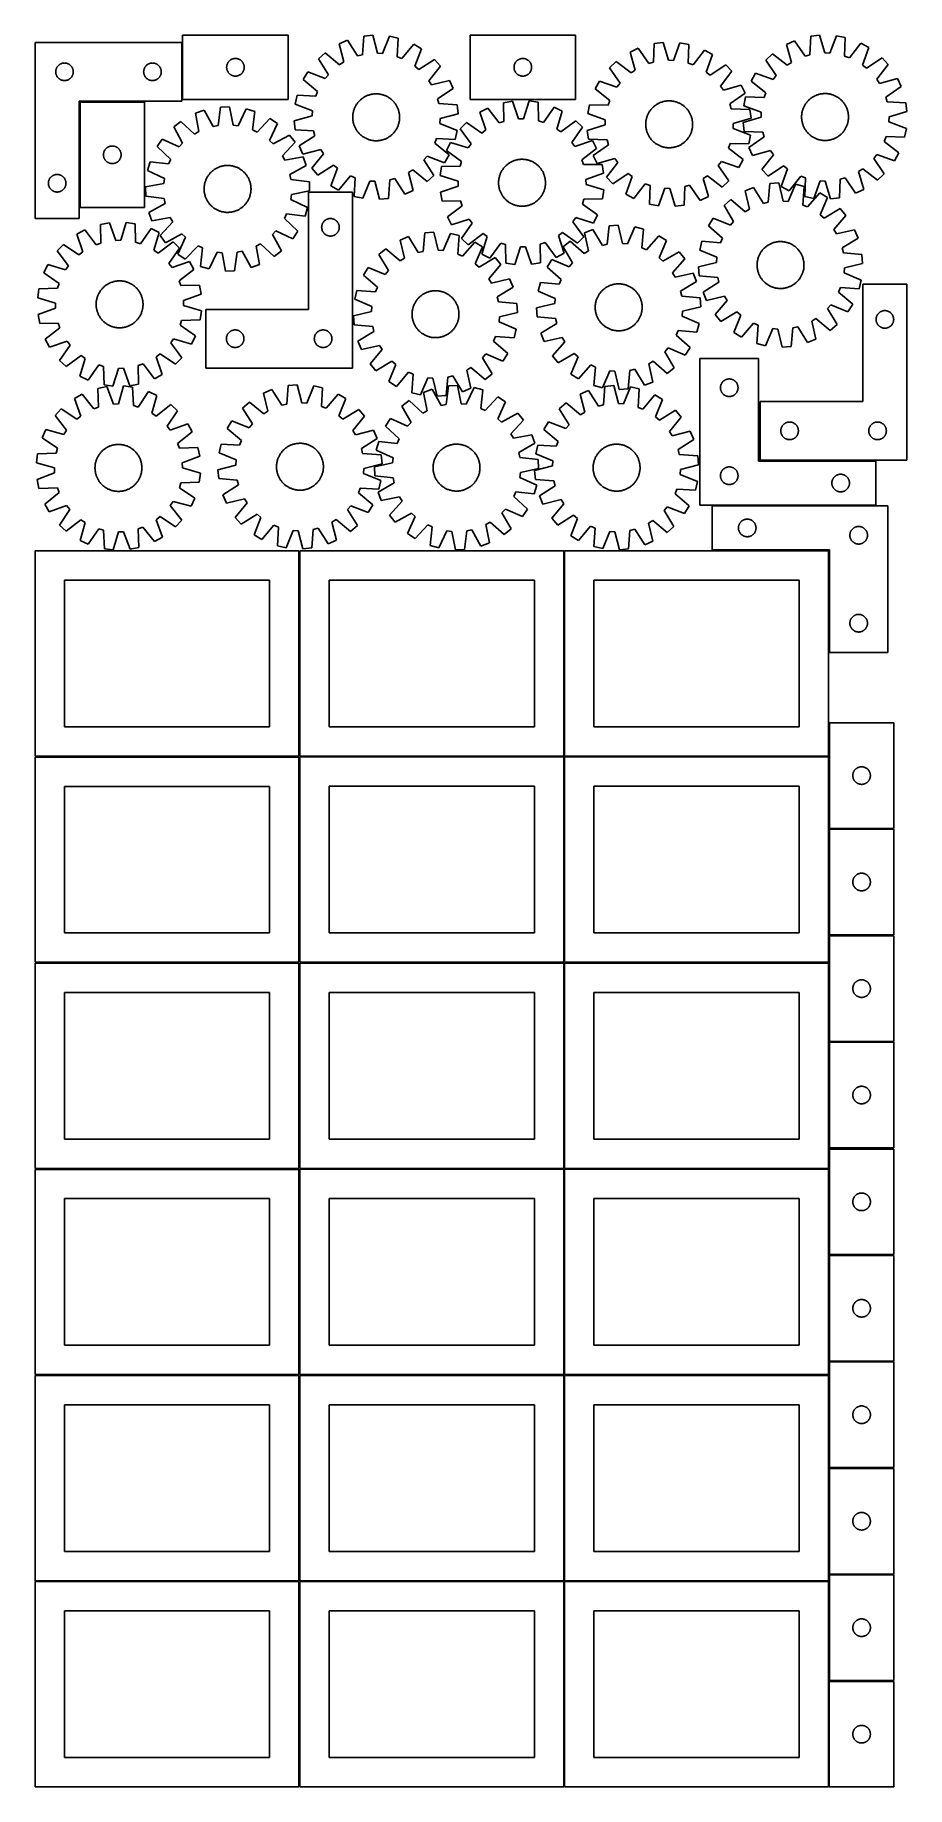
# Model space of a CAD drawing. Header units: millimetres. Extents: x 7 to 1493, y 7 to 2993.
import ezdxf

# ---------------------------------------------------------------- set-up
doc = ezdxf.new("R2010")
doc.units = ezdxf.units.MM
doc.layers.add('COMMON', color=5, linetype='CONTINUOUS', true_color=0x0000ff)
doc.layers.add('CUT', color=7, linetype='CONTINUOUS', true_color=0x000000)

msp = doc.modelspace()

# ---------------------------------------------------------------- linework, layer by layer
at = {"layer": 'COMMON'}
for p, q in [((257.516195, 2980.815706), (257.516195, 2883.487584)), ((82.516195, 2879.315705), (82.516195, 2699.315705)), ((193.266196, 2880.065706), (83.266196, 2880.065706)), ((1243.266273, 2267.912878), (1440.356843, 2267.912878)), ((1440.356843, 2191.412878), (1161.04961, 2191.412878)), ((457.299607, 2114.049516), (457.299607, 1764.074296)), ((908.799608, 2114.074296), (908.799608, 1764.074296)), ((1360.29961, 1940.662877), (1360.29961, 2114.074296)), ((1360.299609, 1820.905793), (1360.299609, 1764.074296)), ((6.549607, 1763.299515), (456.549607, 1763.299515)), ((457.299607, 1762.549515), (457.299607, 1412.574295)), ((458.049608, 1763.324295), (908.049608, 1763.324295)), ((908.799608, 1762.574295), (908.799608, 1412.574295)), ((909.549609, 1763.324295), (1359.549609, 1763.324295)), ((1360.299609, 1762.574295), (1360.299609, 1640.905793)), ((1360.299609, 1639.405792), (1360.299609, 1459.405792)), ((1361.04961, 1640.155792), (1471.04961, 1640.155792)), ((456.549607, 1411.799515), (6.549607, 1411.799515)), ((458.074235, 1411.824294), (908.049608, 1411.824294)), ((908.824235, 1411.074294), (908.824235, 1061.074294)), ((909.574236, 1411.824294), (1359.549609, 1411.824294)), ((1360.324236, 1411.074294), (1360.324236, 1277.708888)), ((1360.324236, 1276.208887), (1360.324236, 1096.208887)), ((1471.074237, 1276.958888), (1361.074237, 1276.958888)), ((1360.324236, 1094.14584), (1360.324236, 1061.074294)), ((6.549607, 1060.299513), (456.549607, 1060.299513)), ((908.074235, 1060.324294), (458.074235, 1060.324294)), ((908.824235, 1059.574293), (908.824235, 709.574293)), ((1359.574236, 1060.324294), (909.574236, 1060.324294)), ((1360.324236, 1059.574293), (1360.324236, 914.14584)), ((1360.324236, 912.645839), (1360.324236, 732.645839)), ((1361.074237, 913.395839), (1471.074237, 913.395839)), ((1360.324236, 731.145838), (1360.324236, 709.574293)), ((1361.074237, 731.895838), (1471.074237, 731.895838)), ((6.549607, 708.799512), (456.549607, 708.799512)), ((457.299607, 708.049512), (457.299607, 358.074292)), ((458.074235, 708.824292), (908.049608, 708.824292)), ((908.799608, 708.074292), (908.799608, 358.074292)), ((909.574236, 708.824292), (1359.549609, 708.824292)), ((1360.299609, 549.572968), (1360.299609, 369.572968)), ((1361.100341, 368.822967), (1471.04961, 368.822967)), ((6.549607, 357.299511), (456.524767, 357.299511)), ((457.274767, 356.549511), (457.274767, 6.574291)), ((458.049608, 357.324291), (908.024768, 357.324291)), ((908.774768, 356.549511), (908.774768, 6.574291)), ((1360.274769, 186.524781), (1360.274769, 6.549511))]:
    msp.add_line(p, q, dxfattribs=at)
at = {"layer": 'CUT'}
for p, q in [((438.266196, 2993.487584), (258.266196, 2993.487584)), ((258.266196, 2993.487584), (258.266196, 2883.487584)), ((438.266196, 2883.487584), (438.266196, 2993.487584)), ((567.032275, 2991.640309), (564.95172, 2959.944157)), ((582.345924, 2993.131187), (567.032275, 2991.640309)), ((590.501092, 2962.431545), (582.345924, 2993.131187)), ((610.833367, 2991.419047), (599.059992, 2961.917142)), ((625.858219, 2988.104778), (610.833367, 2991.419047)), ((624.127534, 2956.387599), (625.858219, 2988.104778)), ((928.31131, 2993.479278), (748.31131, 2993.479278)), ((748.31131, 2993.479278), (748.31131, 2883.479278)), ((928.31131, 2883.479278), (928.31131, 2993.479278)), ((1329.250651, 2991.55187), (1327.921042, 2959.815347)), ((1344.524713, 2993.40486), (1329.250651, 2991.55187)), ((1353.404368, 2962.906885), (1344.524713, 2993.40486)), ((1373.044704, 2992.367602), (1361.973047, 2962.595246)), ((1388.143806, 2989.409955), (1373.044704, 2992.367602)), ((1387.164468, 2957.660693), (1388.143806, 2989.409955)), ((6.766195, 2980.815706), (6.766195, 2680.815706)), ((256.766195, 2980.815706), (6.766195, 2980.815706)), ((256.766195, 2880.815706), (256.766195, 2980.815706)), ((501.253392, 2962.956112), (489.740706, 2952.74883)), ((525.895859, 2942.913068), (501.253392, 2962.956112)), ((539.410027, 2984.465547), (525.306588, 2978.31546)), ((525.306588, 2978.31546), (533.122512, 2947.527702)), ((556.652764, 2957.788538), (539.410027, 2984.465547)), ((564.95172, 2959.944157), (556.652764, 2957.788538)), ((599.059992, 2961.917142), (590.501092, 2962.431545)), ((652.422306, 2977.673332), (632.108571, 2953.253527)), ((665.687624, 2969.878341), (652.422306, 2977.673332)), ((654.240497, 2940.248322), (665.687624, 2969.878341)), ((1035.025707, 2970.893994), (1021.122019, 2964.30476)), ((1021.122019, 2964.30476), (1029.899359, 2933.777182)), ((1053.096345, 2944.770695), (1035.025707, 2970.893994)), ((1062.409433, 2978.931243), (1061.323639, 2947.185443)), ((1077.668811, 2980.901502), (1062.409433, 2978.931243)), ((1086.782466, 2950.472633), (1077.668811, 2980.901502)), ((1106.195929, 2980.083342), (1095.353286, 2950.226821)), ((1121.317303, 2977.241762), (1106.195929, 2980.083342)), ((1120.581867, 2945.485914), (1121.317303, 2977.241762)), ((1148.195379, 2967.648283), (1128.657241, 2942.603605)), ((1161.698565, 2960.273018), (1148.195379, 2967.648283)), ((1151.186026, 2930.298674), (1161.698565, 2960.273018)), ((1264.169263, 2961.318485), (1252.901447, 2950.841517)), ((1289.279315, 2941.864436), (1264.169263, 2961.318485)), ((1301.805996, 2983.725199), (1287.852105, 2977.242956)), ((1287.852105, 2977.242956), (1296.394698, 2946.648858)), ((1319.675443, 2957.463866), (1301.805996, 2983.725199)), ((1327.921042, 2959.815347), (1319.675443, 2957.463866)), ((1361.973047, 2962.595246), (1353.404368, 2962.906885)), ((1395.217464, 2954.71644), (1387.164468, 2957.660693)), ((1414.9474, 2979.610302), (1395.217464, 2954.71644)), ((1428.393535, 2972.131534), (1414.9474, 2979.610302)), ((1417.651068, 2942.238823), (1428.393535, 2972.131534)), ((41.771168, 2931.201924), (41.810932, 2931.973338)), ((41.771168, 2930.429487), (41.771168, 2931.201924)), ((41.810932, 2929.658074), (41.771168, 2930.429487)), ((41.810932, 2931.973338), (41.890355, 2932.741681)), ((41.890355, 2928.88973), (41.810932, 2929.658074)), ((41.890355, 2932.741681), (42.009226, 2933.504917)), ((42.009226, 2928.126494), (41.890355, 2928.88973)), ((42.009226, 2933.504917), (42.16723, 2934.261022)), ((42.16723, 2927.37039), (42.009226, 2928.126494)), ((42.16723, 2934.261022), (42.363947, 2935.00799)), ((42.363947, 2926.623421), (42.16723, 2927.37039)), ((42.363947, 2935.00799), (42.598857, 2935.743841)), ((42.598857, 2935.743841), (42.871336, 2936.466624)), ((42.871336, 2936.466624), (43.180661, 2937.174422)), ((43.180661, 2937.174422), (43.526013, 2937.865357)), ((43.526013, 2937.865357), (43.906476, 2938.537598)), ((43.906476, 2938.537598), (44.32104, 2939.189362)), ((44.32104, 2939.189362), (44.768606, 2939.81892)), ((44.768606, 2939.81892), (45.247988, 2940.424603)), ((45.247988, 2940.424603), (45.757915, 2941.004806)), ((45.757915, 2941.004806), (46.297033, 2941.557989)), ((46.297033, 2941.557989), (46.863913, 2942.082685)), ((46.863913, 2942.082685), (47.457053, 2942.577503)), ((47.457053, 2942.577503), (48.074879, 2943.041131)), ((48.074879, 2943.041131), (48.715752, 2943.472339)), ((48.715752, 2943.472339), (49.377974, 2943.869984)), ((49.377974, 2943.869984), (50.059788, 2944.233012)), ((50.059788, 2944.233012), (50.759387, 2944.560459)), ((50.759387, 2944.560459), (51.474914, 2944.851458)), ((51.474914, 2944.851458), (52.204473, 2945.105236)), ((52.204473, 2945.105236), (52.946128, 2945.321122)), ((52.946128, 2945.321122), (53.697914, 2945.498541)), ((53.697914, 2945.498541), (54.457836, 2945.637024)), ((54.457836, 2945.637024), (55.22388, 2945.736204)), ((55.22388, 2945.736204), (55.994014, 2945.795817)), ((55.994014, 2945.795817), (56.766195, 2945.815706)), ((56.766195, 2945.815706), (57.538376, 2945.795817)), ((57.538376, 2945.795817), (58.30851, 2945.736204)), ((58.30851, 2945.736204), (59.074554, 2945.637024)), ((59.074554, 2945.637024), (59.834476, 2945.498541)), ((59.834476, 2945.498541), (60.586262, 2945.321122)), ((60.586262, 2945.321122), (61.327918, 2945.105236)), ((61.327918, 2945.105236), (62.057476, 2944.851458)), ((62.057476, 2944.851458), (62.773004, 2944.560459)), ((62.773004, 2944.560459), (63.472602, 2944.233012)), ((63.472602, 2944.233012), (64.154416, 2943.869984)), ((64.154416, 2943.869984), (64.816638, 2943.472339)), ((64.816638, 2943.472339), (65.457512, 2943.041131)), ((65.457512, 2943.041131), (66.075337, 2942.577503)), ((66.075337, 2942.577503), (66.668477, 2942.082685)), ((66.668477, 2942.082685), (67.235357, 2941.557989)), ((67.235357, 2941.557989), (67.774476, 2941.004806)), ((67.774476, 2941.004806), (68.284402, 2940.424603)), ((68.284402, 2940.424603), (68.763784, 2939.81892)), ((68.763784, 2939.81892), (69.21135, 2939.189362)), ((69.21135, 2939.189362), (69.625915, 2938.537598)), ((69.625915, 2938.537598), (70.006377, 2937.865357)), ((70.006377, 2937.865357), (70.351729, 2937.174422)), ((70.351729, 2937.174422), (70.661055, 2936.466624)), ((70.661055, 2936.466624), (70.933534, 2935.743841)), ((70.933534, 2935.743841), (71.168443, 2935.00799)), ((71.168443, 2935.00799), (71.365161, 2934.261022)), ((71.365161, 2927.37039), (71.168443, 2926.623421)), ((71.365161, 2934.261022), (71.523164, 2933.504917)), ((71.523164, 2928.126494), (71.365161, 2927.37039)), ((71.523164, 2933.504917), (71.642035, 2932.741681)), ((71.642035, 2928.88973), (71.523164, 2928.126494)), ((71.642035, 2932.741681), (71.721458, 2931.973338)), ((71.721458, 2929.658074), (71.642035, 2928.88973)), ((71.721458, 2931.973338), (71.761222, 2931.201924)), ((71.761222, 2930.429487), (71.721458, 2929.658074)), ((71.761222, 2931.201924), (71.761222, 2930.429487)), ((191.771168, 2931.201924), (191.810932, 2931.973338)), ((191.771168, 2930.429487), (191.771168, 2931.201924)), ((191.810932, 2929.658074), (191.771168, 2930.429487)), ((191.810932, 2931.973338), (191.890355, 2932.741681)), ((191.890355, 2928.88973), (191.810932, 2929.658074)), ((191.890355, 2932.741681), (192.009226, 2933.504917)), ((192.009226, 2928.126494), (191.890355, 2928.88973)), ((192.009226, 2933.504917), (192.16723, 2934.261022)), ((192.16723, 2927.37039), (192.009226, 2928.126494)), ((192.16723, 2934.261022), (192.363947, 2935.00799)), ((192.363947, 2926.623421), (192.16723, 2927.37039)), ((192.363947, 2935.00799), (192.598857, 2935.743841)), ((192.598857, 2935.743841), (192.871336, 2936.466624)), ((192.871336, 2936.466624), (193.180661, 2937.174422)), ((193.180661, 2937.174422), (193.526013, 2937.865357)), ((193.526013, 2937.865357), (193.906476, 2938.537598)), ((193.906476, 2938.537598), (194.32104, 2939.189362)), ((194.32104, 2939.189362), (194.768606, 2939.81892)), ((194.768606, 2939.81892), (195.247988, 2940.424603)), ((195.247988, 2940.424603), (195.757915, 2941.004806)), ((195.757915, 2941.004806), (196.297033, 2941.557989)), ((196.297033, 2941.557989), (196.863913, 2942.082685)), ((196.863913, 2942.082685), (197.457053, 2942.577503)), ((197.457053, 2942.577503), (198.074879, 2943.041131)), ((198.074879, 2943.041131), (198.715752, 2943.472339)), ((198.715752, 2943.472339), (199.377974, 2943.869984)), ((199.377974, 2943.869984), (200.059788, 2944.233012)), ((200.059788, 2944.233012), (200.759387, 2944.560459)), ((200.759387, 2944.560459), (201.474914, 2944.851458)), ((201.474914, 2944.851458), (202.204473, 2945.105236)), ((202.204473, 2945.105236), (202.946128, 2945.321122)), ((202.946128, 2945.321122), (203.697914, 2945.498541)), ((203.697914, 2945.498541), (204.457836, 2945.637024)), ((204.457836, 2945.637024), (205.22388, 2945.736204)), ((205.22388, 2945.736204), (205.994014, 2945.795817)), ((205.994014, 2945.795817), (206.766195, 2945.815706)), ((206.766195, 2945.815706), (207.538376, 2945.795817)), ((207.538376, 2945.795817), (208.30851, 2945.736204)), ((208.30851, 2945.736204), (209.074554, 2945.637024)), ((209.074554, 2945.637024), (209.834476, 2945.498541)), ((209.834476, 2945.498541), (210.586262, 2945.321122)), ((210.586262, 2945.321122), (211.327918, 2945.105236)), ((211.327918, 2945.105236), (212.057476, 2944.851458)), ((212.057476, 2944.851458), (212.773004, 2944.560459)), ((212.773004, 2944.560459), (213.472602, 2944.233012)), ((213.472602, 2944.233012), (214.154416, 2943.869984)), ((214.154416, 2943.869984), (214.816638, 2943.472339)), ((214.816638, 2943.472339), (215.457512, 2943.041131)), ((215.457512, 2943.041131), (216.075337, 2942.577503)), ((216.075337, 2942.577503), (216.668477, 2942.082685)), ((216.668477, 2942.082685), (217.235357, 2941.557989)), ((217.235357, 2941.557989), (217.774476, 2941.004806)), ((217.774476, 2941.004806), (218.284402, 2940.424603)), ((218.284402, 2940.424603), (218.763784, 2939.81892)), ((218.763784, 2939.81892), (219.21135, 2939.189362)), ((219.21135, 2939.189362), (219.625915, 2938.537598)), ((219.625915, 2938.537598), (220.006377, 2937.865357)), ((220.006377, 2937.865357), (220.351729, 2937.174422)), ((220.351729, 2937.174422), (220.661055, 2936.466624)), ((220.661055, 2936.466624), (220.933534, 2935.743841)), ((220.933534, 2935.743841), (221.168443, 2935.00799)), ((221.168443, 2935.00799), (221.365161, 2934.261022)), ((221.365161, 2927.37039), (221.168443, 2926.623421)), ((221.365161, 2934.261022), (221.523164, 2933.504917)), ((221.523164, 2928.126494), (221.365161, 2927.37039)), ((221.523164, 2933.504917), (221.642035, 2932.741681)), ((221.642035, 2928.88973), (221.523164, 2928.126494)), ((221.642035, 2932.741681), (221.721458, 2931.973338)), ((221.721458, 2929.658074), (221.642035, 2928.88973)), ((221.721458, 2931.973338), (221.761222, 2931.201924)), ((221.761222, 2930.429487), (221.721458, 2929.658074)), ((221.761222, 2931.201924), (221.761222, 2930.429487)), ((333.266196, 2938.487584), (333.286085, 2939.259765)), ((333.286085, 2937.715402), (333.266196, 2938.487584)), ((333.286085, 2939.259765), (333.345698, 2940.029899)), ((333.345698, 2936.945269), (333.286085, 2937.715402)), ((333.345698, 2940.029899), (333.444878, 2940.795942)), ((333.444878, 2936.179225), (333.345698, 2936.945269)), ((333.444878, 2940.795942), (333.583361, 2941.555865)), ((333.583361, 2935.419303), (333.444878, 2936.179225)), ((333.583361, 2941.555865), (333.76078, 2942.30765)), ((333.76078, 2934.667517), (333.583361, 2935.419303)), ((333.76078, 2942.30765), (333.976665, 2943.049306)), ((333.976665, 2933.925861), (333.76078, 2934.667517)), ((333.976665, 2943.049306), (334.230444, 2943.778865)), ((334.230444, 2933.196302), (333.976665, 2933.925861)), ((334.230444, 2943.778865), (334.521443, 2944.494392)), ((334.521443, 2932.480775), (334.230444, 2933.196302)), ((334.521443, 2944.494392), (334.84889, 2945.193991)), ((334.84889, 2931.781177), (334.521443, 2932.480775)), ((334.84889, 2945.193991), (335.211918, 2945.875805)), ((335.211918, 2931.099363), (334.84889, 2931.781177)), ((335.211918, 2945.875805), (335.609563, 2946.538027)), ((335.609563, 2930.437141), (335.211918, 2931.099363)), ((335.609563, 2946.538027), (336.040771, 2947.1789)), ((336.040771, 2929.796267), (335.609563, 2930.437141)), ((336.040771, 2947.1789), (336.504399, 2947.796726)), ((336.504399, 2929.178441), (336.040771, 2929.796267)), ((336.504399, 2947.796726), (336.999217, 2948.389865)), ((336.999217, 2928.585302), (336.504399, 2929.178441)), ((336.999217, 2948.389865), (337.523913, 2948.956746)), ((337.523913, 2928.018421), (336.999217, 2928.585302)), ((337.523913, 2948.956746), (338.077096, 2949.495864)), ((338.077096, 2927.479303), (337.523913, 2928.018421)), ((338.077096, 2949.495864), (338.657298, 2950.00579)), ((338.657298, 2926.969377), (338.077096, 2927.479303)), ((338.657298, 2950.00579), (339.262982, 2950.485172)), ((339.262982, 2950.485172), (339.89254, 2950.932739)), ((339.89254, 2950.932739), (340.544304, 2951.347303)), ((340.544304, 2951.347303), (341.216545, 2951.727766)), ((341.216545, 2951.727766), (341.90748, 2952.073118)), ((341.90748, 2952.073118), (342.615278, 2952.382443)), ((342.615278, 2952.382443), (343.33806, 2952.654922)), ((343.33806, 2952.654922), (344.073912, 2952.889832)), ((344.073912, 2952.889832), (344.82088, 2953.086549)), ((344.82088, 2953.086549), (345.576985, 2953.244553)), ((345.576985, 2953.244553), (346.340221, 2953.363424)), ((346.340221, 2953.363424), (347.108564, 2953.442847)), ((347.108564, 2953.442847), (347.879977, 2953.482611)), ((347.879977, 2953.482611), (348.652415, 2953.482611)), ((348.652415, 2953.482611), (349.423828, 2953.442847)), ((349.423828, 2953.442847), (350.192171, 2953.363424)), ((350.192171, 2953.363424), (350.955408, 2953.244553)), ((350.955408, 2953.244553), (351.711512, 2953.086549)), ((351.711512, 2953.086549), (352.458481, 2952.889832)), ((352.458481, 2952.889832), (353.194332, 2952.654922)), ((353.194332, 2952.654922), (353.917115, 2952.382443)), ((353.917115, 2952.382443), (354.624912, 2952.073118)), ((354.624912, 2952.073118), (355.315847, 2951.727766)), ((355.315847, 2951.727766), (355.988088, 2951.347303)), ((355.988088, 2951.347303), (356.639852, 2950.932739)), ((356.639852, 2950.932739), (357.26941, 2950.485172)), ((357.26941, 2950.485172), (357.875094, 2950.00579)), ((357.875094, 2950.00579), (358.455296, 2949.495864)), ((358.455296, 2927.479303), (357.875094, 2926.969377)), ((358.455296, 2949.495864), (359.008479, 2948.956746)), ((359.008479, 2928.018421), (358.455296, 2927.479303)), ((359.008479, 2948.956746), (359.533175, 2948.389865)), ((359.533175, 2928.585302), (359.008479, 2928.018421)), ((359.533175, 2948.389865), (360.027993, 2947.796726)), ((360.027993, 2929.178441), (359.533175, 2928.585302)), ((360.027993, 2947.796726), (360.491621, 2947.1789)), ((360.491621, 2929.796267), (360.027993, 2929.178441)), ((360.491621, 2947.1789), (360.92283, 2946.538027)), ((360.92283, 2930.437141), (360.491621, 2929.796267)), ((360.92283, 2946.538027), (361.320475, 2945.875805)), ((361.320475, 2931.099363), (360.92283, 2930.437141)), ((361.320475, 2945.875805), (361.683502, 2945.193991)), ((361.683502, 2931.781177), (361.320475, 2931.099363)), ((361.683502, 2945.193991), (362.01095, 2944.494392)), ((362.01095, 2932.480775), (361.683502, 2931.781177)), ((362.01095, 2944.494392), (362.301948, 2943.778865)), ((362.301948, 2933.196302), (362.01095, 2932.480775)), ((362.301948, 2943.778865), (362.555727, 2943.049306)), ((362.555727, 2933.925861), (362.301948, 2933.196302)), ((362.555727, 2943.049306), (362.771612, 2942.30765)), ((362.771612, 2934.667517), (362.555727, 2933.925861)), ((362.771612, 2942.30765), (362.949031, 2941.555865)), ((362.949031, 2935.419303), (362.771612, 2934.667517)), ((362.949031, 2941.555865), (363.087515, 2940.795942)), ((363.087515, 2936.179225), (362.949031, 2935.419303)), ((363.087515, 2940.795942), (363.186694, 2940.029899)), ((363.186694, 2936.945269), (363.087515, 2936.179225)), ((363.186694, 2940.029899), (363.246307, 2939.259765)), ((363.246307, 2937.715402), (363.186694, 2936.945269)), ((363.246307, 2939.259765), (363.266196, 2938.487584)), ((363.266196, 2938.487584), (363.246307, 2937.715402)), ((471.611057, 2930.708375), (463.816066, 2917.443057)), ((501.241077, 2919.261248), (471.611057, 2930.708375)), ((489.740706, 2952.74883), (506.688033, 2925.883185)), ((533.122512, 2947.527702), (525.895859, 2942.913068)), ((632.108571, 2953.253527), (624.127534, 2956.387599)), ((660.862434, 2934.801366), (654.240497, 2940.248322)), ((687.728079, 2951.748692), (660.862434, 2934.801366)), ((677.892317, 2915.59354), (697.935361, 2940.236006)), ((697.935361, 2940.236006), (687.728079, 2951.748692)), ((823.31131, 2938.479278), (823.331199, 2939.251459)), ((823.331199, 2937.707097), (823.31131, 2938.479278)), ((823.331199, 2939.251459), (823.390812, 2940.021593)), ((823.390812, 2936.936963), (823.331199, 2937.707097)), ((823.390812, 2940.021593), (823.489992, 2940.787637)), ((823.489992, 2936.170919), (823.390812, 2936.936963)), ((823.489992, 2940.787637), (823.628475, 2941.547559)), ((823.628475, 2935.410997), (823.489992, 2936.170919)), ((823.628475, 2941.547559), (823.805894, 2942.299345)), ((823.805894, 2934.659211), (823.628475, 2935.410997)), ((823.805894, 2942.299345), (824.021779, 2943.041)), ((824.021779, 2933.917555), (823.805894, 2934.659211)), ((824.021779, 2943.041), (824.275558, 2943.770559)), ((824.275558, 2933.187997), (824.021779, 2933.917555)), ((824.275558, 2943.770559), (824.566556, 2944.486086)), ((824.566556, 2932.472469), (824.275558, 2933.187997)), ((824.566556, 2944.486086), (824.894004, 2945.185685)), ((824.894004, 2931.772871), (824.566556, 2932.472469)), ((824.894004, 2945.185685), (825.257031, 2945.867499)), ((825.257031, 2931.091057), (824.894004, 2931.772871)), ((825.257031, 2945.867499), (825.654677, 2946.529721)), ((825.654677, 2930.428835), (825.257031, 2931.091057)), ((825.654677, 2946.529721), (826.085885, 2947.170594)), ((826.085885, 2929.787961), (825.654677, 2930.428835)), ((826.085885, 2947.170594), (826.549513, 2947.78842)), ((826.549513, 2929.170136), (826.085885, 2929.787961)), ((826.549513, 2947.78842), (827.044331, 2948.38156)), ((827.044331, 2928.576996), (826.549513, 2929.170136)), ((827.044331, 2948.38156), (827.569027, 2948.94844)), ((827.569027, 2928.010116), (827.044331, 2928.576996)), ((827.569027, 2948.94844), (828.12221, 2949.487558)), ((828.12221, 2927.470997), (827.569027, 2928.010116)), ((828.12221, 2949.487558), (828.702412, 2949.997485)), ((828.702412, 2926.961071), (828.12221, 2927.470997)), ((828.702412, 2949.997485), (829.308096, 2950.476867)), ((829.308096, 2950.476867), (829.937654, 2950.924433)), ((829.937654, 2950.924433), (830.589418, 2951.338997)), ((830.589418, 2951.338997), (831.261659, 2951.71946)), ((831.261659, 2951.71946), (831.952594, 2952.064812)), ((831.952594, 2952.064812), (832.660392, 2952.374137)), ((832.660392, 2952.374137), (833.383174, 2952.646616)), ((833.383174, 2952.646616), (834.119026, 2952.881526)), ((834.119026, 2952.881526), (834.865994, 2953.078244)), ((834.865994, 2953.078244), (835.622099, 2953.236247)), ((835.622099, 2953.236247), (836.385335, 2953.355118)), ((836.385335, 2953.355118), (837.153678, 2953.434541)), ((837.153678, 2953.434541), (837.925091, 2953.474305)), ((837.925091, 2953.474305), (838.697529, 2953.474305)), ((838.697529, 2953.474305), (839.468942, 2953.434541)), ((839.468942, 2953.434541), (840.237285, 2953.355118)), ((840.237285, 2953.355118), (841.000521, 2953.236247)), ((841.000521, 2953.236247), (841.756626, 2953.078244)), ((841.756626, 2953.078244), (842.503595, 2952.881526)), ((842.503595, 2952.881526), (843.239446, 2952.646616)), ((843.239446, 2952.646616), (843.962228, 2952.374137)), ((843.962228, 2952.374137), (844.670026, 2952.064812)), ((844.670026, 2952.064812), (845.360961, 2951.71946)), ((845.360961, 2951.71946), (846.033202, 2951.338997)), ((846.033202, 2951.338997), (846.684966, 2950.924433)), ((846.684966, 2950.924433), (847.314524, 2950.476867)), ((847.314524, 2950.476867), (847.920208, 2949.997485)), ((847.920208, 2949.997485), (848.50041, 2949.487558)), ((848.50041, 2927.470997), (847.920208, 2926.961071)), ((848.50041, 2949.487558), (849.053593, 2948.94844)), ((849.053593, 2928.010116), (848.50041, 2927.470997)), ((849.053593, 2948.94844), (849.578289, 2948.38156)), ((849.578289, 2928.576996), (849.053593, 2928.010116)), ((849.578289, 2948.38156), (850.073107, 2947.78842)), ((850.073107, 2929.170136), (849.578289, 2928.576996)), ((850.073107, 2947.78842), (850.536735, 2947.170594)), ((850.536735, 2929.787961), (850.073107, 2929.170136)), ((850.536735, 2947.170594), (850.967943, 2946.529721)), ((850.967943, 2930.428835), (850.536735, 2929.787961)), ((850.967943, 2946.529721), (851.365589, 2945.867499)), ((851.365589, 2931.091057), (850.967943, 2930.428835)), ((851.365589, 2945.867499), (851.728616, 2945.185685)), ((851.728616, 2931.772871), (851.365589, 2931.091057)), ((851.728616, 2945.185685), (852.056064, 2944.486086)), ((852.056064, 2932.472469), (851.728616, 2931.772871)), ((852.056064, 2944.486086), (852.347062, 2943.770559)), ((852.347062, 2933.187997), (852.056064, 2932.472469)), ((852.347062, 2943.770559), (852.600841, 2943.041)), ((852.600841, 2933.917555), (852.347062, 2933.187997)), ((852.600841, 2943.041), (852.816726, 2942.299345)), ((852.816726, 2934.659211), (852.600841, 2933.917555)), ((852.816726, 2942.299345), (852.994145, 2941.547559)), ((852.994145, 2935.410997), (852.816726, 2934.659211)), ((852.994145, 2941.547559), (853.132629, 2940.787637)), ((853.132629, 2936.170919), (852.994145, 2935.410997)), ((853.132629, 2940.787637), (853.231808, 2940.021593)), ((853.231808, 2936.936963), (853.132629, 2936.170919)), ((853.231808, 2940.021593), (853.291421, 2939.251459)), ((853.291421, 2937.707097), (853.231808, 2936.936963)), ((853.291421, 2939.251459), (853.31131, 2938.479278)), ((853.31131, 2938.479278), (853.291421, 2937.707097)), ((997.562194, 2948.198846), (986.375186, 2937.635636)), ((986.375186, 2937.635636), (1004.156474, 2911.31453)), ((1022.820936, 2928.938246), (997.562194, 2948.198846)), ((1029.899359, 2933.777182), (1022.820936, 2928.938246)), ((1061.323639, 2947.185443), (1053.096345, 2944.770695)), ((1095.353286, 2950.226821), (1086.782466, 2950.472633)), ((1128.657241, 2942.603605), (1120.581867, 2945.485914)), ((1157.97548, 2925.062007), (1151.186026, 2930.298674)), ((1184.296586, 2942.843294), (1157.97548, 2925.062007)), ((1175.599196, 2906.397544), (1194.859796, 2931.656286)), ((1194.859796, 2931.656286), (1184.296586, 2942.843294)), ((1235.298657, 2928.378044), (1227.819889, 2914.931908)), ((1265.191367, 2917.635576), (1235.298657, 2928.378044)), ((1252.901447, 2950.841517), (1270.480031, 2924.384606)), ((1296.394698, 2946.648858), (1289.279315, 2941.864436)), ((1424.400098, 2936.950159), (1417.651068, 2942.238823)), ((1450.857008, 2954.528744), (1424.400098, 2936.950159)), ((1441.879928, 2918.150876), (1461.333977, 2943.260928)), ((1461.333977, 2943.260928), (1450.857008, 2954.528744)), ((42.598857, 2925.88757), (42.363947, 2926.623421)), ((42.871336, 2925.164787), (42.598857, 2925.88757)), ((43.180661, 2924.45699), (42.871336, 2925.164787)), ((43.526013, 2923.766055), (43.180661, 2924.45699)), ((43.906476, 2923.093814), (43.526013, 2923.766055)), ((44.32104, 2922.44205), (43.906476, 2923.093814)), ((44.768606, 2921.812492), (44.32104, 2922.44205)), ((45.247988, 2921.206808), (44.768606, 2921.812492)), ((45.757915, 2920.626606), (45.247988, 2921.206808)), ((46.297033, 2920.073423), (45.757915, 2920.626606)), ((46.863913, 2919.548727), (46.297033, 2920.073423)), ((47.457053, 2919.053909), (46.863913, 2919.548727)), ((48.074879, 2918.590281), (47.457053, 2919.053909)), ((48.715752, 2918.159072), (48.074879, 2918.590281)), ((49.377974, 2917.761427), (48.715752, 2918.159072)), ((50.059788, 2917.3984), (49.377974, 2917.761427)), ((50.759387, 2917.070952), (50.059788, 2917.3984)), ((51.474914, 2916.779953), (50.759387, 2917.070952)), ((52.204473, 2916.526175), (51.474914, 2916.779953)), ((52.946128, 2916.31029), (52.204473, 2916.526175)), ((53.697914, 2916.13287), (52.946128, 2916.31029)), ((54.457836, 2915.994387), (53.697914, 2916.13287)), ((55.22388, 2915.895208), (54.457836, 2915.994387)), ((55.994014, 2915.835594), (55.22388, 2915.895208)), ((56.766195, 2915.815706), (55.994014, 2915.835594)), ((57.538376, 2915.835594), (56.766195, 2915.815706)), ((58.30851, 2915.895208), (57.538376, 2915.835594)), ((59.074554, 2915.994387), (58.30851, 2915.895208)), ((59.834476, 2916.13287), (59.074554, 2915.994387)), ((60.586262, 2916.31029), (59.834476, 2916.13287)), ((61.327918, 2916.526175), (60.586262, 2916.31029)), ((62.057476, 2916.779953), (61.327918, 2916.526175)), ((62.773004, 2917.070952), (62.057476, 2916.779953)), ((63.472602, 2917.3984), (62.773004, 2917.070952)), ((64.154416, 2917.761427), (63.472602, 2917.3984)), ((64.816638, 2918.159072), (64.154416, 2917.761427)), ((65.457512, 2918.590281), (64.816638, 2918.159072)), ((66.075337, 2919.053909), (65.457512, 2918.590281)), ((66.668477, 2919.548727), (66.075337, 2919.053909)), ((67.235357, 2920.073423), (66.668477, 2919.548727)), ((67.774476, 2920.626606), (67.235357, 2920.073423)), ((68.284402, 2921.206808), (67.774476, 2920.626606)), ((68.763784, 2921.812492), (68.284402, 2921.206808)), ((69.21135, 2922.44205), (68.763784, 2921.812492)), ((69.625915, 2923.093814), (69.21135, 2922.44205)), ((70.006377, 2923.766055), (69.625915, 2923.093814)), ((70.351729, 2924.45699), (70.006377, 2923.766055)), ((70.661055, 2925.164787), (70.351729, 2924.45699)), ((70.933534, 2925.88757), (70.661055, 2925.164787)), ((71.168443, 2926.623421), (70.933534, 2925.88757)), ((192.598857, 2925.88757), (192.363947, 2926.623421)), ((192.871336, 2925.164787), (192.598857, 2925.88757)), ((193.180661, 2924.45699), (192.871336, 2925.164787)), ((193.526013, 2923.766055), (193.180661, 2924.45699)), ((193.906476, 2923.093814), (193.526013, 2923.766055)), ((194.32104, 2922.44205), (193.906476, 2923.093814)), ((194.768606, 2921.812492), (194.32104, 2922.44205)), ((195.247988, 2921.206808), (194.768606, 2921.812492)), ((195.757915, 2920.626606), (195.247988, 2921.206808)), ((196.297033, 2920.073423), (195.757915, 2920.626606)), ((196.863913, 2919.548727), (196.297033, 2920.073423)), ((197.457053, 2919.053909), (196.863913, 2919.548727)), ((198.074879, 2918.590281), (197.457053, 2919.053909)), ((198.715752, 2918.159072), (198.074879, 2918.590281)), ((199.377974, 2917.761427), (198.715752, 2918.159072)), ((200.059788, 2917.3984), (199.377974, 2917.761427)), ((200.759387, 2917.070952), (200.059788, 2917.3984)), ((201.474914, 2916.779953), (200.759387, 2917.070952)), ((202.204473, 2916.526175), (201.474914, 2916.779953)), ((202.946128, 2916.31029), (202.204473, 2916.526175)), ((203.697914, 2916.13287), (202.946128, 2916.31029)), ((204.457836, 2915.994387), (203.697914, 2916.13287)), ((205.22388, 2915.895208), (204.457836, 2915.994387)), ((205.994014, 2915.835594), (205.22388, 2915.895208)), ((206.766195, 2915.815706), (205.994014, 2915.835594)), ((207.538376, 2915.835594), (206.766195, 2915.815706)), ((208.30851, 2915.895208), (207.538376, 2915.835594)), ((209.074554, 2915.994387), (208.30851, 2915.895208)), ((209.834476, 2916.13287), (209.074554, 2915.994387)), ((210.586262, 2916.31029), (209.834476, 2916.13287)), ((211.327918, 2916.526175), (210.586262, 2916.31029)), ((212.057476, 2916.779953), (211.327918, 2916.526175)), ((212.773004, 2917.070952), (212.057476, 2916.779953)), ((213.472602, 2917.3984), (212.773004, 2917.070952)), ((214.154416, 2917.761427), (213.472602, 2917.3984)), ((214.816638, 2918.159072), (214.154416, 2917.761427)), ((215.457512, 2918.590281), (214.816638, 2918.159072)), ((216.075337, 2919.053909), (215.457512, 2918.590281)), ((216.668477, 2919.548727), (216.075337, 2919.053909)), ((217.235357, 2920.073423), (216.668477, 2919.548727)), ((217.774476, 2920.626606), (217.235357, 2920.073423)), ((218.284402, 2921.206808), (217.774476, 2920.626606)), ((218.763784, 2921.812492), (218.284402, 2921.206808)), ((219.21135, 2922.44205), (218.763784, 2921.812492)), ((219.625915, 2923.093814), (219.21135, 2922.44205)), ((220.006377, 2923.766055), (219.625915, 2923.093814)), ((220.351729, 2924.45699), (220.006377, 2923.766055)), ((220.661055, 2925.164787), (220.351729, 2924.45699)), ((220.933534, 2925.88757), (220.661055, 2925.164787)), ((221.168443, 2926.623421), (220.933534, 2925.88757)), ((339.262982, 2926.489995), (338.657298, 2926.969377)), ((339.89254, 2926.042428), (339.262982, 2926.489995)), ((340.544304, 2925.627864), (339.89254, 2926.042428)), ((341.216545, 2925.247402), (340.544304, 2925.627864)), ((341.90748, 2924.90205), (341.216545, 2925.247402)), ((342.615278, 2924.592724), (341.90748, 2924.90205)), ((343.33806, 2924.320245), (342.615278, 2924.592724)), ((344.073912, 2924.085336), (343.33806, 2924.320245)), ((344.82088, 2923.888618), (344.073912, 2924.085336)), ((345.576985, 2923.730614), (344.82088, 2923.888618)), ((346.340221, 2923.611744), (345.576985, 2923.730614)), ((347.108564, 2923.532321), (346.340221, 2923.611744)), ((347.879977, 2923.492557), (347.108564, 2923.532321)), ((348.652415, 2923.492557), (347.879977, 2923.492557)), ((349.423828, 2923.532321), (348.652415, 2923.492557)), ((350.192171, 2923.611744), (349.423828, 2923.532321)), ((350.955408, 2923.730614), (350.192171, 2923.611744)), ((351.711512, 2923.888618), (350.955408, 2923.730614)), ((352.458481, 2924.085336), (351.711512, 2923.888618)), ((353.194332, 2924.320245), (352.458481, 2924.085336)), ((353.917115, 2924.592724), (353.194332, 2924.320245)), ((354.624912, 2924.90205), (353.917115, 2924.592724)), ((355.315847, 2925.247402), (354.624912, 2924.90205)), ((355.988088, 2925.627864), (355.315847, 2925.247402)), ((356.639852, 2926.042428), (355.988088, 2925.627864)), ((357.26941, 2926.489995), (356.639852, 2926.042428)), ((357.875094, 2926.969377), (357.26941, 2926.489995)), ((463.816066, 2917.443057), (488.235872, 2897.129322)), ((506.688033, 2925.883185), (501.241077, 2919.261248)), ((682.506951, 2908.366886), (677.892317, 2915.59354)), ((713.29471, 2916.18281), (682.506951, 2908.366886)), ((692.767788, 2884.836635), (719.444796, 2902.079371)), ((719.444796, 2902.079371), (713.29471, 2916.18281)), ((829.308096, 2926.481689), (828.702412, 2926.961071)), ((829.937654, 2926.034123), (829.308096, 2926.481689)), ((830.589418, 2925.619558), (829.937654, 2926.034123)), ((831.261659, 2925.239096), (830.589418, 2925.619558)), ((831.952594, 2924.893744), (831.261659, 2925.239096)), ((832.660392, 2924.584418), (831.952594, 2924.893744)), ((833.383174, 2924.311939), (832.660392, 2924.584418)), ((834.119026, 2924.07703), (833.383174, 2924.311939)), ((834.865994, 2923.880312), (834.119026, 2924.07703)), ((835.622099, 2923.722309), (834.865994, 2923.880312)), ((836.385335, 2923.603438), (835.622099, 2923.722309)), ((837.153678, 2923.524015), (836.385335, 2923.603438)), ((837.925091, 2923.484251), (837.153678, 2923.524015)), ((838.697529, 2923.484251), (837.925091, 2923.484251)), ((839.468942, 2923.524015), (838.697529, 2923.484251)), ((840.237285, 2923.603438), (839.468942, 2923.524015)), ((841.000521, 2923.722309), (840.237285, 2923.603438)), ((841.756626, 2923.880312), (841.000521, 2923.722309)), ((842.503595, 2924.07703), (841.756626, 2923.880312)), ((843.239446, 2924.311939), (842.503595, 2924.07703)), ((843.962228, 2924.584418), (843.239446, 2924.311939)), ((844.670026, 2924.893744), (843.962228, 2924.584418)), ((845.360961, 2925.239096), (844.670026, 2924.893744)), ((846.033202, 2925.619558), (845.360961, 2925.239096)), ((846.684966, 2926.034123), (846.033202, 2925.619558)), ((847.314524, 2926.481689), (846.684966, 2926.034123)), ((847.920208, 2926.961071), (847.314524, 2926.481689)), ((968.945463, 2915.037614), (961.570198, 2901.534429)), ((961.570198, 2901.534429), (986.614876, 2881.99629)), ((998.919807, 2904.525076), (968.945463, 2915.037614)), ((1004.156474, 2911.31453), (998.919807, 2904.525076)), ((1180.438132, 2899.319121), (1175.599196, 2906.397544)), ((1210.96571, 2908.096462), (1180.438132, 2899.319121)), ((1217.554945, 2894.192774), (1210.96571, 2908.096462)), ((1227.819889, 2914.931908), (1252.713751, 2895.201972)), ((1270.480031, 2924.384606), (1265.191367, 2917.635576)), ((1446.664349, 2911.035493), (1441.879928, 2918.150876)), ((1477.258448, 2919.578085), (1446.664349, 2911.035493)), ((1457.479358, 2887.754748), (1483.740691, 2905.624194)), ((1483.740691, 2905.624194), (1477.258448, 2919.578085)), ((81.766195, 2680.815706), (81.766195, 2880.815706)), ((81.766195, 2880.815706), (256.766195, 2880.815706)), ((193.266196, 2879.315705), (83.266196, 2879.315705)), ((83.266196, 2879.315705), (83.266196, 2699.315705)), ((193.266196, 2699.315705), (193.266196, 2879.315705)), ((258.266196, 2883.487584), (438.266196, 2883.487584)), ((322.74984, 2870.611069), (318.595022, 2839.119606)), ((338.128296, 2871.094416), (322.74984, 2870.611069)), ((344.252519, 2839.926024), (338.128296, 2871.094416)), ((366.44212, 2867.517658), (352.759256, 2838.851406)), ((381.217264, 2863.225143), (366.44212, 2867.517658)), ((453.38462, 2890.878969), (450.070352, 2875.854117)), ((450.070352, 2875.854117), (479.572256, 2864.080742)), ((485.1018, 2889.148284), (453.38462, 2890.878969)), ((488.235872, 2897.129322), (485.1018, 2889.148284)), ((550.456843, 2866.40277), (550.888463, 2867.582902)), ((550.888463, 2867.582902), (551.356938, 2868.748894)), ((551.356938, 2868.748894), (551.861808, 2869.899595)), ((551.861808, 2869.899595), (552.402573, 2871.033871)), ((552.402573, 2871.033871), (552.978699, 2872.150601)), ((552.978699, 2872.150601), (553.589618, 2873.248683)), ((553.589618, 2873.248683), (554.234728, 2874.327034)), ((554.234728, 2874.327034), (554.913391, 2875.384589)), ((554.913391, 2875.384589), (555.624937, 2876.420305)), ((555.624937, 2876.420305), (556.368666, 2877.43316)), ((556.368666, 2877.43316), (557.143841, 2878.422154)), ((557.143841, 2878.422154), (557.9497, 2879.386311)), ((557.9497, 2879.386311), (558.785445, 2880.32468)), ((558.785445, 2880.32468), (559.650253, 2881.236335)), ((559.650253, 2881.236335), (560.543271, 2882.120375)), ((560.543271, 2882.120375), (561.463615, 2882.975929)), ((561.463615, 2882.975929), (562.41038, 2883.802151)), ((562.41038, 2883.802151), (563.382629, 2884.598228)), ((563.382629, 2884.598228), (564.379404, 2885.363373)), ((564.379404, 2885.363373), (565.399721, 2886.09683)), ((565.399721, 2886.09683), (566.442573, 2886.797877)), ((566.442573, 2886.797877), (567.506931, 2887.465821)), ((567.506931, 2887.465821), (568.591744, 2888.100003)), ((568.591744, 2888.100003), (569.695942, 2888.699798)), ((569.695942, 2888.699798), (570.818436, 2889.264613)), ((570.818436, 2889.264613), (571.958116, 2889.79389)), ((571.958116, 2889.79389), (573.113859, 2890.287109)), ((573.113859, 2890.287109), (574.284525, 2890.743781)), ((574.284525, 2890.743781), (575.468957, 2891.163456)), ((575.468957, 2891.163456), (576.665987, 2891.545721)), ((576.665987, 2891.545721), (577.874433, 2891.890197)), ((577.874433, 2891.890197), (579.093104, 2892.196545)), ((579.093104, 2892.196545), (580.320796, 2892.464462)), ((580.320796, 2892.464462), (581.556297, 2892.693685)), ((581.556297, 2892.693685), (582.798389, 2892.883986)), ((582.798389, 2892.883986), (584.045846, 2893.035178)), ((584.045846, 2893.035178), (585.297436, 2893.147112)), ((585.297436, 2893.147112), (586.551924, 2893.219678)), ((586.551924, 2893.219678), (587.808073, 2893.252803)), ((587.808073, 2893.252803), (589.064642, 2893.246456)), ((589.064642, 2893.246456), (590.320392, 2893.200642)), ((590.320392, 2893.200642), (591.574083, 2893.115406)), ((591.574083, 2893.115406), (592.824478, 2892.990833)), ((592.824478, 2892.990833), (594.070344, 2892.827045)), ((594.070344, 2892.827045), (595.31045, 2892.624205)), ((595.31045, 2892.624205), (596.543572, 2892.382512)), ((596.543572, 2892.382512), (597.768495, 2892.102206)), ((597.768495, 2892.102206), (598.984008, 2891.783561)), ((598.984008, 2891.783561), (600.188913, 2891.426894)), ((600.188913, 2891.426894), (601.38202, 2891.032556)), ((601.38202, 2891.032556), (602.562151, 2890.600936)), ((602.562151, 2890.600936), (603.728143, 2890.13246)), ((603.728143, 2890.13246), (604.878845, 2889.627591)), ((604.878845, 2889.627591), (606.01312, 2889.086826)), ((606.01312, 2889.086826), (607.12985, 2888.5107)), ((607.12985, 2888.5107), (608.227932, 2887.89978)), ((608.227932, 2887.89978), (609.306283, 2887.254671)), ((609.306283, 2887.254671), (610.363838, 2886.576008)), ((610.363838, 2886.576008), (611.399554, 2885.864461)), ((611.399554, 2885.864461), (612.412409, 2885.120733)), ((612.412409, 2885.120733), (613.401404, 2884.345557)), ((613.401404, 2884.345557), (614.365561, 2883.539699)), ((614.365561, 2883.539699), (615.30393, 2882.703953)), ((615.30393, 2882.703953), (616.215584, 2881.839145)), ((616.215584, 2881.839145), (617.099624, 2880.946128)), ((617.099624, 2880.946128), (617.955178, 2880.025783)), ((617.955178, 2880.025783), (618.781401, 2879.079019)), ((618.781401, 2879.079019), (619.577477, 2878.106769)), ((619.577477, 2878.106769), (620.342622, 2877.109994)), ((620.342622, 2877.109994), (621.07608, 2876.089677)), ((621.07608, 2876.089677), (621.777126, 2875.046825)), ((621.777126, 2875.046825), (622.445071, 2873.982467)), ((622.445071, 2873.982467), (623.079253, 2872.897654)), ((623.079253, 2872.897654), (623.679047, 2871.793456)), ((623.679047, 2871.793456), (624.243862, 2870.670963)), ((624.243862, 2870.670963), (624.77314, 2869.531282)), ((624.77314, 2869.531282), (625.266358, 2868.375539)), ((625.266358, 2868.375539), (625.72303, 2867.204874)), ((694.923407, 2876.537678), (692.767788, 2884.836635)), ((726.619558, 2874.457123), (694.923407, 2876.537678)), ((728.110436, 2859.143474), (726.619558, 2874.457123)), ((748.31131, 2883.479278), (928.31131, 2883.479278)), ((778.614914, 2868.88745), (765.004257, 2861.712454)), ((797.78097, 2843.556895), (778.614914, 2868.88745)), ((820.793468, 2880.700753), (805.631768, 2878.08285)), ((805.631768, 2878.08285), (805.898039, 2846.319603)), ((831.193899, 2850.687326), (820.793468, 2880.700753)), ((849.329558, 2881.097431), (839.767414, 2850.806506)), ((864.558168, 2878.901982), (849.329558, 2881.097431)), ((865.174907, 2847.143607), (864.558168, 2878.901982)), ((891.820183, 2870.461108), (873.365633, 2844.607592)), ((905.62502, 2863.667213), (891.820183, 2870.461108)), ((951.976718, 2874.656353), (949.135138, 2859.534979)), ((983.732566, 2873.920917), (951.976718, 2874.656353)), ((986.614876, 2881.99629), (983.732566, 2873.920917)), ((1057.656627, 2867.411782), (1058.492428, 2868.350101)), ((1058.492428, 2868.350101), (1059.357289, 2869.261705)), ((1059.357289, 2869.261705), (1060.250358, 2870.145693)), ((1060.250358, 2870.145693), (1061.170753, 2871.001192)), ((1061.170753, 2871.001192), (1062.117566, 2871.82736)), ((1062.117566, 2871.82736), (1063.089863, 2872.623379)), ((1063.089863, 2872.623379), (1064.086683, 2873.388465)), ((1064.086683, 2873.388465), (1065.107043, 2874.121863)), ((1065.107043, 2874.121863), (1066.149936, 2874.822848)), ((1066.149936, 2874.822848), (1067.214333, 2875.49073)), ((1067.214333, 2875.49073), (1068.299183, 2876.124848)), ((1068.299183, 2876.124848), (1069.403417, 2876.724578)), ((1069.403417, 2876.724578), (1070.525943, 2877.289327)), ((1070.525943, 2877.289327), (1071.665655, 2877.818537)), ((1071.665655, 2877.818537), (1072.821427, 2878.311688)), ((1072.821427, 2878.311688), (1073.992119, 2878.768291)), ((1073.992119, 2878.768291), (1075.176576, 2879.187897)), ((1075.176576, 2879.187897), (1076.373628, 2879.570091)), ((1076.373628, 2879.570091), (1077.582095, 2879.914496)), ((1077.582095, 2879.914496), (1078.800784, 2880.220772)), ((1078.800784, 2880.220772), (1080.028491, 2880.488618)), ((1080.028491, 2880.488618), (1081.264006, 2880.717768)), ((1081.264006, 2880.717768), (1082.506109, 2880.907996)), ((1082.506109, 2880.907996), (1083.753575, 2881.059115)), ((1083.753575, 2881.059115), (1085.005171, 2881.170976)), ((1085.005171, 2881.170976), (1086.259664, 2881.243467)), ((1086.259664, 2881.243467), (1087.515814, 2881.276519)), ((1087.515814, 2881.276519), (1088.772383, 2881.270097)), ((1088.772383, 2881.270097), (1090.028131, 2881.224209)), ((1090.028131, 2881.224209), (1091.281817, 2881.1389)), ((1091.281817, 2881.1389), (1092.532205, 2881.014254)), ((1092.532205, 2881.014254), (1093.778061, 2880.850393)), ((1093.778061, 2880.850393), (1095.018155, 2880.64748)), ((1095.018155, 2880.64748), (1096.251263, 2880.405715)), ((1096.251263, 2880.405715), (1097.476169, 2880.125336)), ((1097.476169, 2880.125336), (1098.691664, 2879.80662)), ((1098.691664, 2879.80662), (1099.896547, 2879.449882)), ((1099.896547, 2879.449882), (1101.089631, 2879.055474)), ((1101.089631, 2879.055474), (1102.269738, 2878.623784)), ((1102.269738, 2878.623784), (1103.435702, 2878.15524)), ((1103.435702, 2878.15524), (1104.586374, 2877.650303)), ((1104.586374, 2877.650303), (1105.720617, 2877.109472)), ((1105.720617, 2877.109472), (1106.837313, 2876.53328)), ((1106.837313, 2876.53328), (1107.935359, 2875.922296)), ((1107.935359, 2875.922296), (1109.013672, 2875.277123)), ((1109.013672, 2875.277123), (1110.071188, 2874.598398)), ((1110.071188, 2874.598398), (1111.106862, 2873.88679)), ((1111.106862, 2873.88679), (1112.119673, 2873.143003)), ((1112.119673, 2873.143003), (1113.108622, 2872.367769)), ((1113.108622, 2872.367769), (1114.072732, 2871.561854)), ((1114.072732, 2871.561854), (1115.011051, 2870.726053)), ((1115.011051, 2870.726053), (1115.922655, 2869.861191)), ((1115.922655, 2869.861191), (1116.806643, 2868.968122)), ((1116.806643, 2868.968122), (1117.662143, 2868.047727)), ((1117.662143, 2868.047727), (1118.48831, 2867.100914)), ((1191.431645, 2876.122135), (1217.554945, 2894.192774)), ((1193.846393, 2867.894842), (1191.431645, 2876.122135)), ((1225.592193, 2866.809048), (1193.846393, 2867.894842)), ((1218.020236, 2888.128314), (1215.062589, 2873.029213)), ((1215.062589, 2873.029213), (1244.834944, 2861.957555)), ((1249.769498, 2887.148976), (1218.020236, 2888.128314)), ((1252.713751, 2895.201972), (1249.769498, 2887.148976)), ((1316.048254, 2867.147049), (1316.488996, 2868.323804)), ((1316.488996, 2868.323804), (1316.966482, 2869.486135)), ((1316.966482, 2869.486135), (1317.480243, 2870.632895)), ((1317.480243, 2870.632895), (1318.029771, 2871.76295)), ((1318.029771, 2871.76295), (1318.614523, 2872.875187)), ((1318.614523, 2872.875187), (1319.233923, 2873.968508)), ((1319.233923, 2873.968508), (1319.88736, 2875.041834)), ((1319.88736, 2875.041834), (1320.574188, 2876.094104)), ((1320.574188, 2876.094104), (1321.29373, 2877.124282)), ((1321.29373, 2877.124282), (1322.045275, 2878.13135)), ((1322.045275, 2878.13135), (1322.828083, 2879.114315)), ((1322.828083, 2879.114315), (1323.641379, 2880.072206)), ((1323.641379, 2880.072206), (1324.484363, 2881.004078)), ((1324.484363, 2881.004078), (1325.356201, 2881.909012)), ((1325.356201, 2881.909012), (1326.256034, 2882.786114)), ((1326.256034, 2882.786114), (1327.182974, 2883.634518)), ((1327.182974, 2883.634518), (1328.136104, 2884.453388)), ((1328.136104, 2884.453388), (1329.114486, 2885.241916)), ((1329.114486, 2885.241916), (1330.117154, 2885.999323)), ((1330.117154, 2885.999323), (1331.143117, 2886.724861)), ((1331.143117, 2886.724861), (1332.191364, 2887.417815)), ((1332.191364, 2887.417815), (1333.26086, 2888.077501)), ((1333.26086, 2888.077501), (1334.350549, 2888.703268)), ((1334.350549, 2888.703268), (1335.459356, 2889.294498)), ((1335.459356, 2889.294498), (1336.586188, 2889.850608)), ((1336.586188, 2889.850608), (1337.729931, 2890.371048)), ((1337.729931, 2890.371048), (1338.889457, 2890.855307)), ((1338.889457, 2890.855307), (1340.063622, 2891.302904)), ((1340.063622, 2891.302904), (1341.251267, 2891.713399)), ((1341.251267, 2891.713399), (1342.45122, 2892.086387)), ((1342.45122, 2892.086387), (1343.662296, 2892.4215)), ((1343.662296, 2892.4215), (1344.883301, 2892.718406)), ((1344.883301, 2892.718406), (1346.11303, 2892.976813)), ((1346.11303, 2892.976813), (1347.350269, 2893.196466)), ((1347.350269, 2893.196466), (1348.593796, 2893.377148)), ((1348.593796, 2893.377148), (1349.842386, 2893.51868)), ((1349.842386, 2893.51868), (1351.094804, 2893.620924)), ((1351.094804, 2893.620924), (1352.349817, 2893.683778)), ((1352.349817, 2893.683778), (1353.606184, 2893.707179)), ((1353.606184, 2893.707179), (1354.862667, 2893.691106)), ((1354.862667, 2893.691106), (1356.118025, 2893.635574)), ((1356.118025, 2893.635574), (1357.371019, 2893.540637)), ((1357.371019, 2893.540637), (1358.620412, 2893.40639)), ((1358.620412, 2893.40639), (1359.864973, 2893.232964)), ((1359.864973, 2893.232964), (1361.103471, 2893.020532)), ((1361.103471, 2893.020532), (1362.334686, 2892.769302)), ((1362.334686, 2892.769302), (1363.557403, 2892.479523)), ((1363.557403, 2892.479523), (1364.770413, 2892.15148)), ((1364.770413, 2892.15148), (1365.972521, 2891.785497)), ((1365.972521, 2891.785497), (1367.16254, 2891.381936)), ((1367.16254, 2891.381936), (1368.339296, 2890.941195)), ((1368.339296, 2890.941195), (1369.501627, 2890.463708)), ((1369.501627, 2890.463708), (1370.648386, 2889.949948)), ((1370.648386, 2889.949948), (1371.778442, 2889.40042)), ((1371.778442, 2889.40042), (1372.890679, 2888.815667)), ((1372.890679, 2888.815667), (1373.984, 2888.196267)), ((1373.984, 2888.196267), (1375.057325, 2887.542831)), ((1375.057325, 2887.542831), (1376.109596, 2886.856003)), ((1376.109596, 2886.856003), (1377.139774, 2886.136461)), ((1377.139774, 2886.136461), (1378.146842, 2885.384915)), ((1378.146842, 2885.384915), (1379.129807, 2884.602108)), ((1379.129807, 2884.602108), (1380.087698, 2883.788811)), ((1380.087698, 2883.788811), (1381.01957, 2882.945828)), ((1381.01957, 2882.945828), (1381.924503, 2882.073989)), ((1381.924503, 2882.073989), (1382.801605, 2881.174156)), ((1382.801605, 2881.174156), (1383.65001, 2880.247217)), ((1383.65001, 2880.247217), (1384.46888, 2879.294086)), ((1384.46888, 2879.294086), (1385.257407, 2878.315704)), ((1385.257407, 2878.315704), (1386.014814, 2877.313037)), ((1386.014814, 2877.313037), (1386.740353, 2876.287074)), ((1386.740353, 2876.287074), (1387.433307, 2875.238827)), ((1387.433307, 2875.238827), (1388.092993, 2874.169331)), ((1388.092993, 2874.169331), (1388.718759, 2873.079642)), ((1388.718759, 2873.079642), (1389.30999, 2871.970834)), ((1389.30999, 2871.970834), (1389.866099, 2870.844003)), ((1389.866099, 2870.844003), (1390.38654, 2869.70026)), ((1390.38654, 2869.70026), (1390.870798, 2868.540734)), ((1390.870798, 2868.540734), (1391.318396, 2867.366569)), ((1459.830839, 2879.509148), (1457.479358, 2887.754748)), ((1491.567362, 2878.17954), (1459.830839, 2879.509148)), ((1493.420352, 2862.905478), (1491.567362, 2878.17954)), ((255.231365, 2846.302631), (243.074036, 2836.872366)), ((278.506287, 2824.6866), (255.231365, 2846.302631)), ((294.716514, 2865.263315), (280.240095, 2860.051421)), ((280.240095, 2860.051421), (286.020025, 2828.817351)), ((310.172559, 2837.512902), (294.716514, 2865.263315)), ((318.595022, 2839.119606), (310.172559, 2837.512902)), ((352.759256, 2838.851406), (344.252519, 2839.926024)), ((377.410183, 2831.689752), (381.217264, 2863.225143)), ((407.040031, 2851.073992), (385.168495, 2828.039004)), ((406.399848, 2813.610311), (419.765568, 2842.425797)), ((419.765568, 2842.425797), (407.040031, 2851.073992)), ((479.057853, 2855.521843), (448.358212, 2847.366675)), ((448.358212, 2847.366675), (449.849089, 2832.053026)), ((479.572256, 2864.080742), (479.057853, 2855.521843)), ((548.236595, 2852.828823), (548.242943, 2854.085393)), ((548.26972, 2851.572675), (548.236595, 2852.828823)), ((548.242943, 2854.085393), (548.288757, 2855.341143)), ((548.342286, 2850.318186), (548.26972, 2851.572675)), ((548.288757, 2855.341143), (548.373993, 2856.594834)), ((548.45422, 2849.066596), (548.342286, 2850.318186)), ((548.373993, 2856.594834), (548.498566, 2857.845229)), ((548.605413, 2847.81914), (548.45422, 2849.066596)), ((548.498566, 2857.845229), (548.662353, 2859.091094)), ((548.795714, 2846.577048), (548.605413, 2847.81914)), ((548.662353, 2859.091094), (548.865193, 2860.3312)), ((549.024936, 2845.341546), (548.795714, 2846.577048)), ((548.865193, 2860.3312), (549.106886, 2861.564323)), ((549.292854, 2844.113855), (549.024936, 2845.341546)), ((549.106886, 2861.564323), (549.387193, 2862.789245)), ((549.599202, 2842.895184), (549.292854, 2844.113855)), ((549.387193, 2862.789245), (549.705837, 2864.004759)), ((549.943678, 2841.686738), (549.599202, 2842.895184)), ((549.705837, 2864.004759), (550.062504, 2865.209663)), ((550.325942, 2840.489708), (549.943678, 2841.686738)), ((550.062504, 2865.209663), (550.456843, 2866.40277)), ((550.745618, 2839.305275), (550.325942, 2840.489708)), ((551.20229, 2838.13461), (550.745618, 2839.305275)), ((551.695508, 2836.978867), (551.20229, 2838.13461)), ((625.111709, 2837.761255), (624.60684, 2836.610554)), ((625.580185, 2838.927247), (625.111709, 2837.761255)), ((626.011805, 2840.107379), (625.580185, 2838.927247)), ((625.72303, 2867.204874), (626.142706, 2866.020442)), ((626.406143, 2841.300486), (626.011805, 2840.107379)), ((626.142706, 2866.020442), (626.52497, 2864.823412)), ((626.762811, 2842.50539), (626.406143, 2841.300486)), ((626.52497, 2864.823412), (626.869446, 2863.614965)), ((627.081455, 2843.720904), (626.762811, 2842.50539)), ((626.869446, 2863.614965), (627.175794, 2862.396295)), ((627.361762, 2844.945826), (627.081455, 2843.720904)), ((627.175794, 2862.396295), (627.443711, 2861.168603)), ((627.603454, 2846.178949), (627.361762, 2844.945826)), ((627.443711, 2861.168603), (627.672934, 2859.933101)), ((627.806295, 2847.419055), (627.603454, 2846.178949)), ((627.672934, 2859.933101), (627.863235, 2858.691009)), ((627.970082, 2848.66492), (627.806295, 2847.419055)), ((627.863235, 2858.691009), (628.014428, 2857.443553)), ((628.094655, 2849.915315), (627.970082, 2848.66492)), ((628.014428, 2857.443553), (628.126362, 2856.191963)), ((628.179891, 2851.169007), (628.094655, 2849.915315)), ((628.126362, 2856.191963), (628.198927, 2854.937475)), ((628.225705, 2852.424756), (628.179891, 2851.169007)), ((628.198927, 2854.937475), (628.232053, 2853.681326)), ((628.232053, 2853.681326), (628.225705, 2852.424756)), ((696.896391, 2842.429407), (697.410795, 2850.988306)), ((726.398296, 2830.656032), (696.896391, 2842.429407)), ((697.410795, 2850.988306), (728.110436, 2859.143474)), ((742.151236, 2844.618441), (731.423928, 2833.58869)), ((768.206811, 2826.450288), (742.151236, 2844.618441)), ((765.004257, 2861.712454), (775.072879, 2831.586093)), ((805.898039, 2846.319603), (797.78097, 2843.556895)), ((839.767414, 2850.806506), (831.193899, 2850.687326)), ((873.365633, 2844.607592), (865.174907, 2847.143607)), ((896.397696, 2833.272621), (905.62502, 2863.667213)), ((928.944364, 2847.215039), (903.403868, 2828.329653)), ((939.974115, 2836.487731), (928.944364, 2847.215039)), ((978.745847, 2840.121516), (948.316979, 2831.007861)), ((949.135138, 2859.534979), (978.991659, 2848.692336)), ((978.991659, 2848.692336), (978.745847, 2840.121516)), ((1047.941961, 2840.854864), (1047.948383, 2842.111433)), ((1047.975013, 2839.598714), (1047.941961, 2840.854864)), ((1047.948383, 2842.111433), (1047.994271, 2843.367181)), ((1048.047505, 2838.344221), (1047.975013, 2839.598714)), ((1047.994271, 2843.367181), (1048.07958, 2844.620867)), ((1048.159366, 2837.092624), (1048.047505, 2838.344221)), ((1048.07958, 2844.620867), (1048.204227, 2845.871255)), ((1048.204227, 2845.871255), (1048.368088, 2847.11711)), ((1048.368088, 2847.11711), (1048.571001, 2848.357204)), ((1048.571001, 2848.357204), (1048.812766, 2849.590313)), ((1048.812766, 2849.590313), (1049.093145, 2850.815219)), ((1049.093145, 2850.815219), (1049.41186, 2852.030713)), ((1049.41186, 2852.030713), (1049.768598, 2853.235597)), ((1049.768598, 2853.235597), (1050.163007, 2854.428681)), ((1050.163007, 2854.428681), (1050.594696, 2855.608787)), ((1050.594696, 2855.608787), (1051.06324, 2856.774752)), ((1051.06324, 2856.774752), (1051.568177, 2857.925424)), ((1051.568177, 2857.925424), (1052.109009, 2859.059667)), ((1052.109009, 2859.059667), (1052.685201, 2860.176363)), ((1052.685201, 2860.176363), (1053.296185, 2861.274409)), ((1053.296185, 2861.274409), (1053.941357, 2862.352722)), ((1053.941357, 2862.352722), (1054.620083, 2863.410238)), ((1054.620083, 2863.410238), (1055.33169, 2864.445912)), ((1055.33169, 2864.445912), (1056.075478, 2865.458723)), ((1056.075478, 2865.458723), (1056.850712, 2866.447672)), ((1056.850712, 2866.447672), (1057.656627, 2867.411782)), ((1118.48831, 2867.100914), (1119.284329, 2866.128618)), ((1119.284329, 2866.128618), (1120.049415, 2865.131798)), ((1120.049415, 2865.131798), (1120.782813, 2864.111438)), ((1120.782813, 2864.111438), (1121.483798, 2863.068545)), ((1121.483798, 2863.068545), (1122.15168, 2862.004148)), ((1122.15168, 2862.004148), (1122.785798, 2860.919297)), ((1122.785798, 2860.919297), (1123.385528, 2859.815064)), ((1123.385528, 2859.815064), (1123.950277, 2858.692537)), ((1123.950277, 2858.692537), (1124.479488, 2857.552826)), ((1124.479488, 2857.552826), (1124.972638, 2856.397053)), ((1124.972638, 2856.397053), (1125.429241, 2855.226361)), ((1125.429241, 2855.226361), (1125.848847, 2854.041904)), ((1125.848847, 2854.041904), (1126.231041, 2852.844852)), ((1126.231041, 2852.844852), (1126.575446, 2851.636385)), ((1126.575446, 2851.636385), (1126.881723, 2850.417697)), ((1126.881723, 2850.417697), (1127.149568, 2849.189989)), ((1127.149568, 2849.189989), (1127.378718, 2847.954474)), ((1127.378718, 2847.954474), (1127.568946, 2846.712371)), ((1127.568946, 2846.712371), (1127.720065, 2845.464906)), ((1127.79985, 2837.936663), (1127.675204, 2836.686275)), ((1127.720065, 2845.464906), (1127.831926, 2844.213309)), ((1127.88516, 2839.19035), (1127.79985, 2837.936663)), ((1127.831926, 2844.213309), (1127.904418, 2842.958817)), ((1127.931048, 2840.446097), (1127.88516, 2839.19035)), ((1127.904418, 2842.958817), (1127.937469, 2841.702666)), ((1127.937469, 2841.702666), (1127.931048, 2840.446097)), ((1196.887772, 2833.865195), (1197.133583, 2842.436014)), ((1197.133583, 2842.436014), (1227.562452, 2851.549669)), ((1244.523306, 2853.388877), (1214.025331, 2844.509221)), ((1214.025331, 2844.509221), (1215.87832, 2829.235159)), ((1227.562452, 2851.549669), (1225.592193, 2866.809048)), ((1244.834944, 2861.957555), (1244.523306, 2853.388877)), ((1313.723011, 2853.590693), (1313.739085, 2854.847175)), ((1313.746413, 2852.334325), (1313.723011, 2853.590693)), ((1313.739085, 2854.847175), (1313.794617, 2856.102533)), ((1313.809267, 2851.079313), (1313.746413, 2852.334325)), ((1313.794617, 2856.102533), (1313.889554, 2857.355527)), ((1313.91151, 2849.826894), (1313.809267, 2851.079313)), ((1313.889554, 2857.355527), (1314.023801, 2858.604921)), ((1314.053043, 2848.578305), (1313.91151, 2849.826894)), ((1314.023801, 2858.604921), (1314.197226, 2859.849481)), ((1314.233725, 2847.334777), (1314.053043, 2848.578305)), ((1314.197226, 2859.849481), (1314.409659, 2861.08798)), ((1314.453378, 2846.097538), (1314.233725, 2847.334777)), ((1314.409659, 2861.08798), (1314.660889, 2862.319195)), ((1314.711785, 2844.86781), (1314.453378, 2846.097538)), ((1314.660889, 2862.319195), (1314.950668, 2863.541911)), ((1315.008691, 2843.646805), (1314.711785, 2844.86781)), ((1314.950668, 2863.541911), (1315.278711, 2864.754922)), ((1315.343803, 2842.435728), (1315.008691, 2843.646805)), ((1315.278711, 2864.754922), (1315.644693, 2865.95703)), ((1315.716791, 2841.235775), (1315.343803, 2842.435728)), ((1315.644693, 2865.95703), (1316.048254, 2867.147049)), ((1316.127287, 2840.04813), (1315.716791, 2841.235775)), ((1316.574884, 2838.873965), (1316.127287, 2840.04813)), ((1317.059142, 2837.714439), (1316.574884, 2838.873965)), ((1317.579583, 2836.570696), (1317.059142, 2837.714439)), ((1390.4792, 2837.928564), (1389.965439, 2836.781804)), ((1390.956687, 2839.090895), (1390.4792, 2837.928564)), ((1391.397428, 2840.26765), (1390.956687, 2839.090895)), ((1391.318396, 2867.366569), (1391.728891, 2866.178924)), ((1391.800989, 2841.457669), (1391.397428, 2840.26765)), ((1391.728891, 2866.178924), (1392.101879, 2864.978971)), ((1392.166971, 2842.659778), (1391.800989, 2841.457669)), ((1392.101879, 2864.978971), (1392.436991, 2863.767894)), ((1392.495014, 2843.872788), (1392.166971, 2842.659778)), ((1392.436991, 2863.767894), (1392.733898, 2862.546889)), ((1392.784794, 2845.095504), (1392.495014, 2843.872788)), ((1392.733898, 2862.546889), (1392.992305, 2861.317161)), ((1393.036023, 2846.326719), (1392.784794, 2845.095504)), ((1392.992305, 2861.317161), (1393.211958, 2860.079922)), ((1393.248456, 2847.565218), (1393.036023, 2846.326719)), ((1393.211958, 2860.079922), (1393.392639, 2858.836394)), ((1393.421881, 2848.809778), (1393.248456, 2847.565218)), ((1393.392639, 2858.836394), (1393.534172, 2857.587805)), ((1393.556129, 2850.059172), (1393.421881, 2848.809778)), ((1393.534172, 2857.587805), (1393.636416, 2856.335386)), ((1393.651065, 2851.312166), (1393.556129, 2850.059172)), ((1393.636416, 2856.335386), (1393.699269, 2855.080374)), ((1393.706598, 2852.567524), (1393.651065, 2851.312166)), ((1393.699269, 2855.080374), (1393.722671, 2853.824006)), ((1393.722671, 2853.824006), (1393.706598, 2852.567524)), ((1462.610738, 2845.457144), (1462.922377, 2854.025823)), ((1492.383094, 2834.385486), (1462.610738, 2845.457144)), ((1462.922377, 2854.025823), (1493.420352, 2862.905478)), ((223.53793, 2816.068366), (214.889736, 2803.34283)), ((252.353417, 2802.702646), (223.53793, 2816.068366)), ((243.074036, 2836.872366), (258.222935, 2808.953096)), ((258.222935, 2808.953096), (252.353417, 2802.702646)), ((286.020025, 2828.817351), (278.506287, 2824.6866)), ((385.168495, 2828.039004), (377.410183, 2831.689752)), ((412.650298, 2807.740792), (406.399848, 2813.610311)), ((440.569567, 2822.889691), (412.650298, 2807.740792)), ((428.383802, 2787.457441), (449.999833, 2810.732363)), ((449.999833, 2810.732363), (440.569567, 2822.889691)), ((449.849089, 2832.053026), (481.545241, 2829.972471)), ((483.70086, 2821.673514), (457.023852, 2804.430778)), ((481.545241, 2829.972471), (483.70086, 2821.673514)), ((552.224786, 2835.839186), (551.695508, 2836.978867)), ((552.789601, 2834.716693), (552.224786, 2835.839186)), ((553.389395, 2833.612495), (552.789601, 2834.716693)), ((554.023577, 2832.527682), (553.389395, 2833.612495)), ((554.691521, 2831.463324), (554.023577, 2832.527682)), ((555.392568, 2830.420472), (554.691521, 2831.463324)), ((556.126026, 2829.400155), (555.392568, 2830.420472)), ((556.89117, 2828.40338), (556.126026, 2829.400155)), ((557.687247, 2827.43113), (556.89117, 2828.40338)), ((558.51347, 2826.484366), (557.687247, 2827.43113)), ((559.369024, 2825.564021), (558.51347, 2826.484366)), ((560.253064, 2824.671004), (559.369024, 2825.564021)), ((561.164718, 2823.806196), (560.253064, 2824.671004)), ((562.103087, 2822.97045), (561.164718, 2823.806196)), ((563.067244, 2822.164592), (562.103087, 2822.97045)), ((564.056238, 2821.389416), (563.067244, 2822.164592)), ((565.069093, 2820.645688), (564.056238, 2821.389416)), ((566.10481, 2819.934141), (565.069093, 2820.645688)), ((567.162365, 2819.255478), (566.10481, 2819.934141)), ((568.240716, 2818.610369), (567.162365, 2819.255478)), ((569.338798, 2817.999449), (568.240716, 2818.610369)), ((570.455528, 2817.423323), (569.338798, 2817.999449)), ((571.589803, 2816.882559), (570.455528, 2817.423323)), ((572.740504, 2816.377689), (571.589803, 2816.882559)), ((573.906496, 2815.909213), (572.740504, 2816.377689)), ((575.086628, 2815.477593), (573.906496, 2815.909213)), ((576.279735, 2815.083255), (575.086628, 2815.477593)), ((577.48464, 2814.726588), (576.279735, 2815.083255)), ((578.700153, 2814.407944), (577.48464, 2814.726588)), ((579.925075, 2814.127637), (578.700153, 2814.407944)), ((581.158198, 2813.885944), (579.925075, 2814.127637)), ((582.398304, 2813.683104), (581.158198, 2813.885944)), ((583.644169, 2813.519316), (582.398304, 2813.683104)), ((584.894565, 2813.394743), (583.644169, 2813.519316)), ((586.148256, 2813.309508), (584.894565, 2813.394743)), ((587.404006, 2813.263693), (586.148256, 2813.309508)), ((588.660575, 2813.257346), (587.404006, 2813.263693)), ((589.916724, 2813.290471), (588.660575, 2813.257346)), ((591.171212, 2813.363037), (589.916724, 2813.290471)), ((592.422802, 2813.474971), (591.171212, 2813.363037)), ((593.670259, 2813.626163), (592.422802, 2813.474971)), ((594.912351, 2813.816465), (593.670259, 2813.626163)), ((596.147852, 2814.045687), (594.912351, 2813.816465)), ((597.375544, 2814.313604), (596.147852, 2814.045687)), ((598.594214, 2814.619952), (597.375544, 2814.313604)), ((599.802661, 2814.964428), (598.594214, 2814.619952)), ((600.999691, 2815.346693), (599.802661, 2814.964428)), ((602.184123, 2815.766368), (600.999691, 2815.346693)), ((603.354788, 2816.22304), (602.184123, 2815.766368)), ((604.510532, 2816.716259), (603.354788, 2816.22304)), ((605.650212, 2817.245536), (604.510532, 2816.716259)), ((606.772705, 2817.810351), (605.650212, 2817.245536)), ((607.876904, 2818.410146), (606.772705, 2817.810351)), ((608.961717, 2819.044328), (607.876904, 2818.410146)), ((610.026075, 2819.712272), (608.961717, 2819.044328)), ((611.068927, 2820.413319), (610.026075, 2819.712272)), ((612.089244, 2821.146776), (611.068927, 2820.413319)), ((613.086019, 2821.911921), (612.089244, 2821.146776)), ((614.058268, 2822.707998), (613.086019, 2821.911921)), ((615.005032, 2823.53422), (614.058268, 2822.707998)), ((615.925377, 2824.389774), (615.005032, 2823.53422)), ((616.818394, 2825.273814), (615.925377, 2824.389774)), ((617.683202, 2826.185469), (616.818394, 2825.273814)), ((618.518948, 2827.123838), (617.683202, 2826.185469)), ((619.324806, 2828.087995), (618.518948, 2827.123838)), ((620.099982, 2829.076989), (619.324806, 2828.087995)), ((620.84371, 2830.089844), (620.099982, 2829.076989)), ((621.555257, 2831.12556), (620.84371, 2830.089844)), ((622.23392, 2832.183116), (621.555257, 2831.12556)), ((622.87903, 2833.261466), (622.23392, 2832.183116)), ((623.489949, 2834.359549), (622.87903, 2833.261466)), ((624.066075, 2835.476278), (623.489949, 2834.359549)), ((624.60684, 2836.610554), (624.066075, 2835.476278)), ((688.232776, 2809.380827), (691.366848, 2817.361865)), ((712.652582, 2789.067092), (688.232776, 2809.380827)), ((691.366848, 2817.361865), (723.084027, 2815.63118)), ((714.971755, 2810.269346), (708.177859, 2796.464509)), ((745.366347, 2801.042022), (714.971755, 2810.269346)), ((723.084027, 2815.63118), (726.398296, 2830.656032)), ((731.423928, 2833.58869), (750.309314, 2808.048193)), ((750.309314, 2808.048193), (745.366347, 2801.042022)), ((775.072879, 2831.586093), (768.206811, 2826.450288)), ((903.403868, 2828.329653), (896.397696, 2833.272621)), ((921.805963, 2810.432156), (939.974115, 2836.487731)), ((926.941767, 2803.566089), (921.805963, 2810.432156)), ((957.068128, 2813.634711), (926.941767, 2803.566089)), ((948.316979, 2831.007861), (950.287237, 2815.748483)), ((950.287237, 2815.748483), (982.033037, 2814.662689)), ((964.243124, 2800.024054), (957.068128, 2813.634711)), ((982.033037, 2814.662689), (984.447785, 2806.435395)), ((1048.310485, 2835.845159), (1048.159366, 2837.092624)), ((1048.500713, 2834.603056), (1048.310485, 2835.845159)), ((1048.729863, 2833.367541), (1048.500713, 2834.603056)), ((1048.997708, 2832.139834), (1048.729863, 2833.367541)), ((1049.303984, 2830.921145), (1048.997708, 2832.139834)), ((1049.648389, 2829.712678), (1049.303984, 2830.921145)), ((1050.030583, 2828.515626), (1049.648389, 2829.712678)), ((1050.450189, 2827.331169), (1050.030583, 2828.515626)), ((1050.906793, 2826.160477), (1050.450189, 2827.331169)), ((1051.399943, 2825.004705), (1050.906793, 2826.160477)), ((1051.929154, 2823.864993), (1051.399943, 2825.004705)), ((1052.493903, 2822.742467), (1051.929154, 2823.864993)), ((1053.093632, 2821.638233), (1052.493903, 2822.742467)), ((1053.727751, 2820.553383), (1053.093632, 2821.638233)), ((1054.395632, 2819.488986), (1053.727751, 2820.553383)), ((1055.096618, 2818.446092), (1054.395632, 2819.488986)), ((1055.830015, 2817.425732), (1055.096618, 2818.446092)), ((1056.595101, 2816.428912), (1055.830015, 2817.425732)), ((1057.391121, 2815.456616), (1056.595101, 2816.428912)), ((1058.217288, 2814.509803), (1057.391121, 2815.456616)), ((1059.072788, 2813.589408), (1058.217288, 2814.509803)), ((1059.956775, 2812.696339), (1059.072788, 2813.589408)), ((1060.868379, 2811.831477), (1059.956775, 2812.696339)), ((1061.806699, 2810.995677), (1060.868379, 2811.831477)), ((1062.770809, 2810.189762), (1061.806699, 2810.995677)), ((1063.759757, 2809.414528), (1062.770809, 2810.189762)), ((1064.772568, 2808.67074), (1063.759757, 2809.414528)), ((1065.808243, 2807.959132), (1064.772568, 2808.67074)), ((1066.865758, 2807.280407), (1065.808243, 2807.959132)), ((1110.772388, 2808.435668), (1109.729495, 2807.734682)), ((1111.792748, 2809.169065), (1110.772388, 2808.435668)), ((1112.789568, 2809.934151), (1111.792748, 2809.169065)), ((1113.761864, 2810.730171), (1112.789568, 2809.934151)), ((1114.708677, 2811.556338), (1113.761864, 2810.730171)), ((1115.629072, 2812.411837), (1114.708677, 2811.556338)), ((1116.522141, 2813.295825), (1115.629072, 2812.411837)), ((1117.387003, 2814.207429), (1116.522141, 2813.295825)), ((1118.222804, 2815.145749), (1117.387003, 2814.207429)), ((1119.028719, 2816.109858), (1118.222804, 2815.145749)), ((1119.803953, 2817.098807), (1119.028719, 2816.109858)), ((1120.54774, 2818.111618), (1119.803953, 2817.098807)), ((1121.259348, 2819.147293), (1120.54774, 2818.111618)), ((1121.938073, 2820.204808), (1121.259348, 2819.147293)), ((1122.583246, 2821.283121), (1121.938073, 2820.204808)), ((1123.19423, 2822.381167), (1122.583246, 2821.283121)), ((1123.770422, 2823.497863), (1123.19423, 2822.381167)), ((1124.311253, 2824.632107), (1123.770422, 2823.497863)), ((1124.81619, 2825.782778), (1124.311253, 2824.632107)), ((1125.284735, 2826.948743), (1124.81619, 2825.782778)), ((1125.716424, 2828.128849), (1125.284735, 2826.948743)), ((1126.110832, 2829.321933), (1125.716424, 2828.128849)), ((1126.46757, 2830.526817), (1126.110832, 2829.321933)), ((1126.786286, 2831.742311), (1126.46757, 2830.526817)), ((1127.066665, 2832.967217), (1126.786286, 2831.742311)), ((1127.30843, 2834.200326), (1127.066665, 2832.967217)), ((1127.511343, 2835.44042), (1127.30843, 2834.200326)), ((1127.675204, 2836.686275), (1127.511343, 2835.44042)), ((1189.264555, 2800.56124), (1192.146864, 2808.636614)), ((1192.146864, 2808.636614), (1223.902712, 2807.901177)), ((1226.744293, 2823.022552), (1196.887772, 2833.865195)), ((1215.87832, 2829.235159), (1247.614843, 2827.905551)), ((1249.966325, 2819.659951), (1223.704992, 2801.790505)), ((1223.902712, 2807.901177), (1226.744293, 2823.022552)), ((1247.614843, 2827.905551), (1249.966325, 2819.659951)), ((1318.135693, 2835.443865), (1317.579583, 2836.570696)), ((1318.726923, 2834.335057), (1318.135693, 2835.443865)), ((1319.35269, 2833.245368), (1318.726923, 2834.335057)), ((1320.012376, 2832.175872), (1319.35269, 2833.245368)), ((1320.70533, 2831.127625), (1320.012376, 2832.175872)), ((1321.430868, 2830.101662), (1320.70533, 2831.127625)), ((1322.188275, 2829.098995), (1321.430868, 2830.101662)), ((1322.976802, 2828.120613), (1322.188275, 2829.098995)), ((1323.795673, 2827.167482), (1322.976802, 2828.120613)), ((1324.644077, 2826.240543), (1323.795673, 2827.167482)), ((1325.521179, 2825.34071), (1324.644077, 2826.240543)), ((1326.426113, 2824.468871), (1325.521179, 2825.34071)), ((1327.357985, 2823.625888), (1326.426113, 2824.468871)), ((1328.315876, 2822.812591), (1327.357985, 2823.625888)), ((1329.29884, 2822.029784), (1328.315876, 2822.812591)), ((1330.305908, 2821.278238), (1329.29884, 2822.029784)), ((1331.336086, 2820.558696), (1330.305908, 2821.278238)), ((1332.388357, 2819.871868), (1331.336086, 2820.558696)), ((1333.461683, 2819.218432), (1332.388357, 2819.871868)), ((1334.555003, 2818.599032), (1333.461683, 2819.218432)), ((1335.66724, 2818.014279), (1334.555003, 2818.599032)), ((1336.797296, 2817.464751), (1335.66724, 2818.014279)), ((1337.944055, 2816.950991), (1336.797296, 2817.464751)), ((1339.106386, 2816.473504), (1337.944055, 2816.950991)), ((1340.283142, 2816.032763), (1339.106386, 2816.473504)), ((1341.473161, 2815.629202), (1340.283142, 2816.032763)), ((1342.675269, 2815.263219), (1341.473161, 2815.629202)), ((1343.88828, 2814.935176), (1342.675269, 2815.263219)), ((1345.110996, 2814.645397), (1343.88828, 2814.935176)), ((1346.342211, 2814.394167), (1345.110996, 2814.645397)), ((1347.58071, 2814.181735), (1346.342211, 2814.394167)), ((1348.82527, 2814.008309), (1347.58071, 2814.181735)), ((1350.074664, 2813.874062), (1348.82527, 2814.008309)), ((1351.327658, 2813.779125), (1350.074664, 2813.874062)), ((1352.583015, 2813.723593), (1351.327658, 2813.779125)), ((1353.839498, 2813.70752), (1352.583015, 2813.723593)), ((1355.095865, 2813.730921), (1353.839498, 2813.70752)), ((1356.350878, 2813.793775), (1355.095865, 2813.730921)), ((1357.603297, 2813.896019), (1356.350878, 2813.793775)), ((1358.851886, 2814.037551), (1357.603297, 2813.896019)), ((1360.095414, 2814.218233), (1358.851886, 2814.037551)), ((1361.332652, 2814.437886), (1360.095414, 2814.218233)), ((1362.562381, 2814.696293), (1361.332652, 2814.437886)), ((1363.783386, 2814.993199), (1362.562381, 2814.696293)), ((1364.994463, 2815.328312), (1363.783386, 2814.993199)), ((1366.194416, 2815.7013), (1364.994463, 2815.328312)), ((1367.38206, 2816.111795), (1366.194416, 2815.7013)), ((1368.556225, 2816.559392), (1367.38206, 2816.111795)), ((1369.715752, 2817.043651), (1368.556225, 2816.559392)), ((1370.859495, 2817.564091), (1369.715752, 2817.043651)), ((1371.986326, 2818.120201), (1370.859495, 2817.564091)), ((1373.095133, 2818.711431), (1371.986326, 2818.120201)), ((1374.184823, 2819.337198), (1373.095133, 2818.711431)), ((1375.254318, 2819.996884), (1374.184823, 2819.337198)), ((1376.302565, 2820.689838), (1375.254318, 2819.996884)), ((1377.328529, 2821.415376), (1376.302565, 2820.689838)), ((1378.331196, 2822.172783), (1377.328529, 2821.415376)), ((1379.309578, 2822.961311), (1378.331196, 2822.172783)), ((1380.262709, 2823.780181), (1379.309578, 2822.961311)), ((1381.189648, 2824.628585), (1380.262709, 2823.780181)), ((1382.089481, 2825.505687), (1381.189648, 2824.628585)), ((1382.961319, 2826.410621), (1382.089481, 2825.505687)), ((1383.804303, 2827.342493), (1382.961319, 2826.410621)), ((1384.6176, 2828.300384), (1383.804303, 2827.342493)), ((1385.400407, 2829.283349), (1384.6176, 2828.300384)), ((1386.151952, 2830.290417), (1385.400407, 2829.283349)), ((1386.871494, 2831.320595), (1386.151952, 2830.290417)), ((1387.558322, 2832.372865), (1386.871494, 2831.320595)), ((1388.211759, 2833.446191), (1387.558322, 2832.372865)), ((1388.831159, 2834.539512), (1388.211759, 2833.446191)), ((1389.415912, 2835.651749), (1388.831159, 2834.539512)), ((1389.965439, 2836.781804), (1389.415912, 2835.651749)), ((1454.731931, 2812.212727), (1457.676185, 2820.265723)), ((1479.625794, 2792.482791), (1454.731931, 2812.212727)), ((1457.676185, 2820.265723), (1489.425447, 2819.286385)), ((1489.425447, 2819.286385), (1492.383094, 2834.385486)), ((123.271169, 2789.701923), (123.310933, 2790.473337)), ((123.271169, 2788.929486), (123.271169, 2789.701923)), ((123.310933, 2788.158073), (123.271169, 2788.929486)), ((123.310933, 2790.473337), (123.390356, 2791.24168)), ((123.390356, 2787.389729), (123.310933, 2788.158073)), ((123.390356, 2791.24168), (123.509227, 2792.004916)), ((123.509227, 2786.626493), (123.390356, 2787.389729)), ((123.509227, 2792.004916), (123.667231, 2792.761021)), ((123.667231, 2785.870389), (123.509227, 2786.626493)), ((123.667231, 2792.761021), (123.863948, 2793.507989)), ((123.863948, 2785.12342), (123.667231, 2785.870389)), ((123.863948, 2793.507989), (124.098858, 2794.24384)), ((124.098858, 2784.387569), (123.863948, 2785.12342)), ((124.098858, 2794.24384), (124.371337, 2794.966623)), ((124.371337, 2783.664786), (124.098858, 2784.387569)), ((124.371337, 2794.966623), (124.680662, 2795.674421)), ((124.680662, 2782.956989), (124.371337, 2783.664786)), ((124.680662, 2795.674421), (125.026014, 2796.365356)), ((125.026014, 2782.266054), (124.680662, 2782.956989)), ((125.026014, 2796.365356), (125.406477, 2797.037597)), ((125.406477, 2781.593813), (125.026014, 2782.266054)), ((125.406477, 2797.037597), (125.821041, 2797.689361)), ((125.821041, 2780.942049), (125.406477, 2781.593813)), ((125.821041, 2797.689361), (126.268607, 2798.318919)), ((126.268607, 2780.312491), (125.821041, 2780.942049)), ((126.268607, 2798.318919), (126.747989, 2798.924602)), ((126.747989, 2779.706807), (126.268607, 2780.312491)), ((126.747989, 2798.924602), (127.257916, 2799.504805)), ((127.257916, 2779.126605), (126.747989, 2779.706807)), ((127.257916, 2799.504805), (127.797034, 2800.057988)), ((127.797034, 2778.573422), (127.257916, 2779.126605)), ((127.797034, 2800.057988), (128.363914, 2800.582684)), ((128.363914, 2778.048726), (127.797034, 2778.573422)), ((128.363914, 2800.582684), (128.957054, 2801.077502)), ((128.957054, 2777.553908), (128.363914, 2778.048726)), ((128.957054, 2801.077502), (129.57488, 2801.54113)), ((129.57488, 2801.54113), (130.215753, 2801.972338)), ((130.215753, 2801.972338), (130.877975, 2802.369983)), ((130.877975, 2802.369983), (131.559789, 2802.733011)), ((131.559789, 2802.733011), (132.259388, 2803.060458)), ((132.259388, 2803.060458), (132.974915, 2803.351457)), ((132.974915, 2803.351457), (133.704474, 2803.605235)), ((133.704474, 2803.605235), (134.446129, 2803.821121)), ((134.446129, 2803.821121), (135.197915, 2803.99854)), ((135.197915, 2803.99854), (135.957837, 2804.137023)), ((135.957837, 2804.137023), (136.723881, 2804.236203)), ((136.723881, 2804.236203), (137.494015, 2804.295816)), ((137.494015, 2804.295816), (138.266196, 2804.315705)), ((138.266196, 2804.315705), (139.038377, 2804.295816)), ((139.038377, 2804.295816), (139.808511, 2804.236203)), ((139.808511, 2804.236203), (140.574555, 2804.137023)), ((140.574555, 2804.137023), (141.334477, 2803.99854)), ((141.334477, 2803.99854), (142.086263, 2803.821121)), ((142.086263, 2803.821121), (142.827919, 2803.605235)), ((142.827919, 2803.605235), (143.557477, 2803.351457)), ((143.557477, 2803.351457), (144.273005, 2803.060458)), ((144.273005, 2803.060458), (144.972603, 2802.733011)), ((144.972603, 2802.733011), (145.654417, 2802.369983)), ((145.654417, 2802.369983), (146.316639, 2801.972338)), ((146.316639, 2801.972338), (146.957513, 2801.54113)), ((146.957513, 2801.54113), (147.575338, 2801.077502)), ((147.575338, 2801.077502), (148.168478, 2800.582684)), ((148.168478, 2778.048726), (147.575338, 2777.553908)), ((148.168478, 2800.582684), (148.735358, 2800.057988)), ((148.735358, 2778.573422), (148.168478, 2778.048726)), ((148.735358, 2800.057988), (149.274477, 2799.504805)), ((149.274477, 2779.126605), (148.735358, 2778.573422)), ((149.274477, 2799.504805), (149.784403, 2798.924602)), ((149.784403, 2779.706807), (149.274477, 2779.126605)), ((149.784403, 2798.924602), (150.263785, 2798.318919)), ((150.263785, 2780.312491), (149.784403, 2779.706807)), ((150.263785, 2798.318919), (150.711351, 2797.689361)), ((150.711351, 2780.942049), (150.263785, 2780.312491)), ((150.711351, 2797.689361), (151.125916, 2797.037597)), ((151.125916, 2781.593813), (150.711351, 2780.942049)), ((151.125916, 2797.037597), (151.506378, 2796.365356)), ((151.506378, 2782.266054), (151.125916, 2781.593813)), ((151.506378, 2796.365356), (151.85173, 2795.674421)), ((151.85173, 2782.956989), (151.506378, 2782.266054)), ((151.85173, 2795.674421), (152.161056, 2794.966623)), ((152.161056, 2783.664786), (151.85173, 2782.956989)), ((152.161056, 2794.966623), (152.433535, 2794.24384)), ((152.433535, 2784.387569), (152.161056, 2783.664786)), ((152.433535, 2794.24384), (152.668444, 2793.507989)), ((152.668444, 2785.12342), (152.433535, 2784.387569)), ((152.668444, 2793.507989), (152.865162, 2792.761021)), ((152.865162, 2785.870389), (152.668444, 2785.12342)), ((152.865162, 2792.761021), (153.023165, 2792.004916)), ((153.023165, 2786.626493), (152.865162, 2785.870389)), ((153.023165, 2792.004916), (153.142036, 2791.24168)), ((153.142036, 2787.389729), (153.023165, 2786.626493)), ((153.142036, 2791.24168), (153.221459, 2790.473337)), ((153.221459, 2788.158073), (153.142036, 2787.389729)), ((153.221459, 2790.473337), (153.261223, 2789.701923)), ((153.261223, 2788.929486), (153.221459, 2788.158073)), ((153.261223, 2789.701923), (153.261223, 2788.929486)), ((214.889736, 2803.34283), (237.924724, 2781.471294)), ((237.924724, 2781.471294), (234.273975, 2773.712982)), ((432.514552, 2779.943702), (428.383802, 2787.457441)), ((463.748623, 2785.723632), (432.514552, 2779.943702)), ((457.023852, 2804.430778), (463.173938, 2790.327339)), ((463.173938, 2790.327339), (493.961697, 2798.143263)), ((468.960517, 2771.247214), (463.748623, 2785.723632)), ((498.576331, 2790.916609), (478.533287, 2766.274143)), ((493.961697, 2798.143263), (498.576331, 2790.916609)), ((669.780615, 2780.626965), (675.227571, 2787.248901)), ((686.727941, 2753.761319), (669.780615, 2780.626965)), ((675.227571, 2787.248901), (704.85759, 2775.801774)), ((704.85759, 2775.801774), (712.652582, 2789.067092)), ((708.177859, 2796.464509), (734.031376, 2778.009958)), ((734.031376, 2778.009958), (731.49536, 2769.819232)), ((819.182896, 2777.455698), (820.316633, 2777.99759)), ((820.316633, 2777.99759), (821.466832, 2778.503604)), ((821.466832, 2778.503604), (822.632357, 2778.973239)), ((822.632357, 2778.973239), (823.812059, 2779.406033)), ((823.812059, 2779.406033), (825.004773, 2779.801557)), ((825.004773, 2779.801557), (826.209323, 2780.159423)), ((826.209323, 2780.159423), (827.424519, 2780.479276)), ((827.424519, 2780.479276), (828.649162, 2780.760801)), ((828.649162, 2780.760801), (829.882043, 2781.00372)), ((829.882043, 2781.00372), (831.121947, 2781.207793)), ((831.121947, 2781.207793), (832.367649, 2781.37282)), ((832.367649, 2781.37282), (833.617919, 2781.498636)), ((833.617919, 2781.498636), (834.871525, 2781.585119)), ((834.871525, 2781.585119), (836.127229, 2781.632182)), ((836.127229, 2781.632182), (837.383791, 2781.639779)), ((837.383791, 2781.639779), (838.639972, 2781.607903)), ((838.639972, 2781.607903), (839.894532, 2781.536586)), ((839.894532, 2781.536586), (841.146233, 2781.425896)), ((841.146233, 2781.425896), (842.393839, 2781.275945)), ((842.393839, 2781.275945), (843.63612, 2781.086879)), ((843.63612, 2781.086879), (844.871849, 2780.858885)), ((844.871849, 2780.858885), (846.099806, 2780.592189)), ((846.099806, 2780.592189), (847.318781, 2780.287053)), ((847.318781, 2780.287053), (848.527569, 2779.943779)), ((848.527569, 2779.943779), (849.724979, 2779.562706)), ((849.724979, 2779.562706), (850.909828, 2779.144208)), ((850.909828, 2779.144208), (852.080947, 2778.688701)), ((852.080947, 2778.688701), (853.23718, 2778.196632)), ((853.23718, 2778.196632), (854.377387, 2777.668488)), ((938.912569, 2780.857997), (964.243124, 2800.024054)), ((941.675278, 2772.740928), (938.912569, 2780.857997)), ((984.447785, 2806.435395), (958.324486, 2788.364756)), ((958.324486, 2788.364756), (964.91372, 2774.461069)), ((964.91372, 2774.461069), (995.441299, 2783.238409)), ((995.441299, 2783.238409), (1000.280234, 2776.159986)), ((1067.944071, 2806.635234), (1066.865758, 2807.280407)), ((1069.042117, 2806.024251), (1067.944071, 2806.635234)), ((1070.158813, 2805.448059), (1069.042117, 2806.024251)), ((1071.293057, 2804.907227), (1070.158813, 2805.448059)), ((1072.443729, 2804.40229), (1071.293057, 2804.907227)), ((1073.609693, 2803.933746), (1072.443729, 2804.40229)), ((1074.789799, 2803.502057), (1073.609693, 2803.933746)), ((1075.982883, 2803.107648), (1074.789799, 2803.502057)), ((1077.187767, 2802.75091), (1075.982883, 2803.107648)), ((1078.403262, 2802.432194), (1077.187767, 2802.75091)), ((1079.628167, 2802.151816), (1078.403262, 2802.432194)), ((1080.861276, 2801.91005), (1079.628167, 2802.151816)), ((1082.10137, 2801.707137), (1080.861276, 2801.91005)), ((1083.347226, 2801.543277), (1082.10137, 2801.707137)), ((1084.597614, 2801.41863), (1083.347226, 2801.543277)), ((1085.8513, 2801.333321), (1084.597614, 2801.41863)), ((1087.107047, 2801.287433), (1085.8513, 2801.333321)), ((1088.363616, 2801.281011), (1087.107047, 2801.287433)), ((1089.619767, 2801.314063), (1088.363616, 2801.281011)), ((1090.874259, 2801.386555), (1089.619767, 2801.314063)), ((1092.125856, 2801.498415), (1090.874259, 2801.386555)), ((1093.373321, 2801.649534), (1092.125856, 2801.498415)), ((1094.615424, 2801.839763), (1093.373321, 2801.649534)), ((1095.850939, 2802.068913), (1094.615424, 2801.839763)), ((1097.078647, 2802.336758), (1095.850939, 2802.068913)), ((1098.297335, 2802.643034), (1097.078647, 2802.336758)), ((1099.505802, 2802.987439), (1098.297335, 2802.643034)), ((1100.702855, 2803.369633), (1099.505802, 2802.987439)), ((1101.887311, 2803.789239), (1100.702855, 2803.369633)), ((1103.058003, 2804.245842), (1101.887311, 2803.789239)), ((1104.213776, 2804.738993), (1103.058003, 2804.245842)), ((1105.353487, 2805.268204), (1104.213776, 2804.738993)), ((1106.476014, 2805.832952), (1105.353487, 2805.268204)), ((1107.580247, 2806.432682), (1106.476014, 2805.832952)), ((1108.665098, 2807.066801), (1107.580247, 2806.432682)), ((1109.729495, 2807.734682), (1108.665098, 2807.066801)), ((1171.722957, 2771.243), (1176.959624, 2778.032454)), ((1176.959624, 2778.032454), (1206.933968, 2767.519916)), ((1214.309233, 2781.023101), (1189.264555, 2800.56124)), ((1206.933968, 2767.519916), (1214.309233, 2781.023101)), ((1223.704992, 2801.790505), (1230.187234, 2787.836614)), ((1230.187234, 2787.836614), (1260.781333, 2796.379206)), ((1265.565755, 2789.263823), (1246.111705, 2764.153771)), ((1260.781333, 2796.379206), (1265.565755, 2789.263823)), ((1436.965651, 2783.030093), (1442.254315, 2789.779123)), ((1454.544236, 2756.573182), (1436.965651, 2783.030093)), ((1442.254315, 2789.779123), (1472.147025, 2779.036655)), ((1472.147025, 2779.036655), (1479.625794, 2792.482791)), ((31.026013, 2747.865357), (31.406476, 2748.537598)), ((31.406476, 2748.537598), (31.82104, 2749.189362)), ((31.82104, 2749.189362), (32.268606, 2749.81892)), ((32.268606, 2749.81892), (32.747988, 2750.424603)), ((32.747988, 2750.424603), (33.257915, 2751.004806)), ((33.257915, 2751.004806), (33.797033, 2751.557989)), ((33.797033, 2751.557989), (34.363913, 2752.082685)), ((34.363913, 2752.082685), (34.957053, 2752.577503)), ((34.957053, 2752.577503), (35.574879, 2753.041131)), ((35.574879, 2753.041131), (36.215752, 2753.472339)), ((36.215752, 2753.472339), (36.877974, 2753.869984)), ((36.877974, 2753.869984), (37.559788, 2754.233012)), ((37.559788, 2754.233012), (38.259387, 2754.560459)), ((38.259387, 2754.560459), (38.974914, 2754.851458)), ((38.974914, 2754.851458), (39.704473, 2755.105236)), ((39.704473, 2755.105236), (40.446128, 2755.321122)), ((40.446128, 2755.321122), (41.197914, 2755.498541)), ((41.197914, 2755.498541), (41.957836, 2755.637024)), ((41.957836, 2755.637024), (42.72388, 2755.736204)), ((42.72388, 2755.736204), (43.494014, 2755.795817)), ((43.494014, 2755.795817), (44.266195, 2755.815706)), ((44.266195, 2755.815706), (45.038376, 2755.795817)), ((45.038376, 2755.795817), (45.80851, 2755.736204)), ((45.80851, 2755.736204), (46.574554, 2755.637024)), ((46.574554, 2755.637024), (47.334476, 2755.498541)), ((47.334476, 2755.498541), (48.086262, 2755.321122)), ((48.086262, 2755.321122), (48.827918, 2755.105236)), ((48.827918, 2755.105236), (49.557476, 2754.851458)), ((49.557476, 2754.851458), (50.273004, 2754.560459)), ((50.273004, 2754.560459), (50.972602, 2754.233012)), ((50.972602, 2754.233012), (51.654416, 2753.869984)), ((51.654416, 2753.869984), (52.316638, 2753.472339)), ((52.316638, 2753.472339), (52.957512, 2753.041131)), ((52.957512, 2753.041131), (53.575337, 2752.577503)), ((53.575337, 2752.577503), (54.168477, 2752.082685)), ((54.168477, 2752.082685), (54.735357, 2751.557989)), ((54.735357, 2751.557989), (55.274476, 2751.004806)), ((55.274476, 2751.004806), (55.784402, 2750.424603)), ((55.784402, 2750.424603), (56.263784, 2749.81892)), ((56.263784, 2749.81892), (56.71135, 2749.189362)), ((56.71135, 2749.189362), (57.125915, 2748.537598)), ((57.125915, 2748.537598), (57.506377, 2747.865357)), ((129.57488, 2777.09028), (128.957054, 2777.553908)), ((130.215753, 2776.659071), (129.57488, 2777.09028)), ((130.877975, 2776.261426), (130.215753, 2776.659071)), ((131.559789, 2775.898399), (130.877975, 2776.261426)), ((132.259388, 2775.570951), (131.559789, 2775.898399)), ((132.974915, 2775.279952), (132.259388, 2775.570951)), ((133.704474, 2775.026174), (132.974915, 2775.279952)), ((134.446129, 2774.810289), (133.704474, 2775.026174)), ((135.197915, 2774.632869), (134.446129, 2774.810289)), ((135.957837, 2774.494386), (135.197915, 2774.632869)), ((136.723881, 2774.395207), (135.957837, 2774.494386)), ((137.494015, 2774.335593), (136.723881, 2774.395207)), ((138.266196, 2774.315705), (137.494015, 2774.335593)), ((139.038377, 2774.335593), (138.266196, 2774.315705)), ((139.808511, 2774.395207), (139.038377, 2774.335593)), ((140.574555, 2774.494386), (139.808511, 2774.395207)), ((141.334477, 2774.632869), (140.574555, 2774.494386)), ((142.086263, 2774.810289), (141.334477, 2774.632869)), ((142.827919, 2775.026174), (142.086263, 2774.810289)), ((143.557477, 2775.279952), (142.827919, 2775.026174)), ((144.273005, 2775.570951), (143.557477, 2775.279952)), ((144.972603, 2775.898399), (144.273005, 2775.570951)), ((145.654417, 2776.261426), (144.972603, 2775.898399)), ((146.316639, 2776.659071), (145.654417, 2776.261426)), ((146.957513, 2777.09028), (146.316639, 2776.659071)), ((147.575338, 2777.553908), (146.957513, 2777.09028)), ((202.738584, 2777.520062), (198.446069, 2762.744918)), ((198.446069, 2762.744918), (227.112321, 2749.062054)), ((234.273975, 2773.712982), (202.738584, 2777.520062)), ((227.112321, 2749.062054), (226.037703, 2740.555318)), ((298.504674, 2747.879513), (299.048611, 2749.012271)), ((299.048611, 2749.012271), (299.62786, 2750.127384)), ((299.62786, 2750.127384), (300.24185, 2751.223752)), ((300.24185, 2751.223752), (300.889975, 2752.300293)), ((300.889975, 2752.300293), (301.571595, 2753.355945)), ((301.571595, 2753.355945), (302.286038, 2754.389666)), ((302.286038, 2754.389666), (303.032598, 2755.400435)), ((303.032598, 2755.400435), (303.810538, 2756.387256)), ((303.810538, 2756.387256), (304.619092, 2757.349154)), ((304.619092, 2757.349154), (305.45746, 2758.28518)), ((305.45746, 2758.28518), (306.324816, 2759.194411)), ((306.324816, 2759.194411), (307.220304, 2760.075948)), ((307.220304, 2760.075948), (308.14304, 2760.928923)), ((308.14304, 2760.928923), (309.092113, 2761.752493)), ((309.092113, 2761.752493), (310.066586, 2762.545845)), ((310.066586, 2762.545845), (311.065499, 2763.308197)), ((311.065499, 2763.308197), (312.087865, 2764.038797)), ((312.087865, 2764.038797), (313.132675, 2764.736922)), ((313.132675, 2764.736922), (314.198898, 2765.401885)), ((314.198898, 2765.401885), (315.285481, 2766.033028)), ((315.285481, 2766.033028), (316.391354, 2766.62973)), ((316.391354, 2766.62973), (317.515423, 2767.191401)), ((317.515423, 2767.191401), (318.656581, 2767.717487)), ((318.656581, 2767.717487), (319.8137, 2768.207469)), ((319.8137, 2768.207469), (320.985639, 2768.660863)), ((320.985639, 2768.660863), (322.171241, 2769.077222)), ((322.171241, 2769.077222), (323.369336, 2769.456135)), ((323.369336, 2769.456135), (324.578742, 2769.797228)), ((324.578742, 2769.797228), (325.798265, 2770.100164)), ((325.798265, 2770.100164), (327.026702, 2770.364644)), ((327.026702, 2770.364644), (328.26284, 2770.590408)), ((328.26284, 2770.590408), (329.505459, 2770.777232)), ((329.505459, 2770.777232), (330.753334, 2770.924933)), ((330.753334, 2770.924933), (332.005232, 2771.033364)), ((332.005232, 2771.033364), (333.259919, 2771.102418)), ((333.259919, 2771.102418), (334.516155, 2771.132028)), ((334.516155, 2771.132028), (335.772702, 2771.122164)), ((335.772702, 2771.122164), (337.028319, 2771.072835)), ((337.028319, 2771.072835), (338.281767, 2770.984091)), ((338.281767, 2770.984091), (339.531808, 2770.856019)), ((339.531808, 2770.856019), (340.777211, 2770.688746)), ((340.777211, 2770.688746), (342.016744, 2770.482436)), ((342.016744, 2770.482436), (343.249185, 2770.237293)), ((343.249185, 2770.237293), (344.473318, 2769.953559)), ((344.473318, 2769.953559), (345.687935, 2769.631514)), ((345.687935, 2769.631514), (346.891837, 2769.271476)), ((346.891837, 2769.271476), (348.083836, 2768.8738)), ((348.083836, 2768.8738), (349.262755, 2768.438879)), ((349.262755, 2768.438879), (350.427431, 2767.967142)), ((350.427431, 2767.967142), (351.576715, 2767.459054)), ((351.576715, 2767.459054), (352.709472, 2766.915117)), ((352.709472, 2766.915117), (353.824585, 2766.335868)), ((353.824585, 2766.335868), (354.920954, 2765.721877)), ((354.920954, 2765.721877), (355.997495, 2765.073752)), ((355.997495, 2765.073752), (357.053147, 2764.392132)), ((357.053147, 2764.392132), (358.086867, 2763.67769)), ((358.086867, 2763.67769), (359.097637, 2762.93113)), ((359.097637, 2762.93113), (360.084458, 2762.153189)), ((360.084458, 2762.153189), (361.046356, 2761.344636)), ((361.046356, 2761.344636), (361.982382, 2760.506267)), ((361.982382, 2760.506267), (362.891613, 2759.638911)), ((362.891613, 2759.638911), (363.77315, 2758.743423)), ((363.77315, 2758.743423), (364.626125, 2757.820688)), ((364.626125, 2757.820688), (365.449695, 2756.871615)), ((365.449695, 2756.871615), (366.243047, 2755.897141)), ((366.243047, 2755.897141), (367.005399, 2754.898229)), ((367.005399, 2754.898229), (367.735998, 2753.875863)), ((367.735998, 2753.875863), (368.434124, 2752.831053)), ((368.434124, 2752.831053), (369.099086, 2751.76483)), ((369.099086, 2751.76483), (369.73023, 2750.678246)), ((369.73023, 2750.678246), (370.326932, 2749.572374)), ((370.326932, 2749.572374), (370.888603, 2748.448304)), ((370.888603, 2748.448304), (371.414689, 2747.307147)), ((441.210104, 2755.791168), (468.960517, 2771.247214)), ((442.816808, 2747.368706), (441.210104, 2755.791168)), ((478.533287, 2766.274143), (488.740569, 2754.761457)), ((488.740569, 2754.761457), (515.606214, 2771.708783)), ((522.22815, 2766.261827), (510.781024, 2736.631808)), ((515.606214, 2771.708783), (522.22815, 2766.261827)), ((524.046341, 2728.836817), (544.360076, 2753.256622)), ((544.360076, 2753.256622), (552.341114, 2750.122551)), ((552.341114, 2750.122551), (550.610429, 2718.405371)), ((611.516928, 2746.565992), (619.815884, 2748.721611)), ((619.815884, 2748.721611), (637.058621, 2722.044602)), ((643.346135, 2758.982447), (650.572789, 2763.597081)), ((651.162059, 2728.194689), (643.346135, 2758.982447)), ((650.572789, 2763.597081), (675.215255, 2743.554037)), ((675.215255, 2743.554037), (686.727941, 2753.761319)), ((699.736985, 2769.202493), (697.541536, 2753.973884)), ((697.541536, 2753.973884), (727.832461, 2744.411739)), ((731.49536, 2769.819232), (699.736985, 2769.202493)), ((797.363023, 2747.038165), (797.552089, 2748.280445)), ((797.552089, 2748.280445), (797.780082, 2749.516174)), ((797.780082, 2749.516174), (798.046778, 2750.744132)), ((798.046778, 2750.744132), (798.351914, 2751.963106)), ((798.351914, 2751.963106), (798.695188, 2753.171895)), ((798.695188, 2753.171895), (799.076262, 2754.369304)), ((799.076262, 2754.369304), (799.494759, 2755.554153)), ((799.494759, 2755.554153), (799.950267, 2756.725272)), ((799.950267, 2756.725272), (800.442335, 2757.881506)), ((800.442335, 2757.881506), (800.970479, 2759.021712)), ((800.970479, 2759.021712), (801.534177, 2760.144766)), ((801.534177, 2760.144766), (802.132873, 2761.249561)), ((802.132873, 2761.249561), (802.765976, 2762.335004)), ((802.765976, 2762.335004), (803.432862, 2763.400026)), ((803.432862, 2763.400026), (804.132871, 2764.443574)), ((804.132871, 2764.443574), (804.865313, 2765.46462)), ((804.865313, 2765.46462), (805.629466, 2766.462156)), ((805.629466, 2766.462156), (806.424575, 2767.435197)), ((806.424575, 2767.435197), (807.249856, 2768.382782)), ((807.249856, 2768.382782), (808.104494, 2769.303977)), ((808.104494, 2769.303977), (808.987646, 2770.197873)), ((808.987646, 2770.197873), (809.89844, 2771.063588)), ((809.89844, 2771.063588), (810.835977, 2771.900266)), ((810.835977, 2771.900266), (811.799332, 2772.707083)), ((811.799332, 2772.707083), (812.787555, 2773.483242)), ((812.787555, 2773.483242), (813.799669, 2774.227977)), ((813.799669, 2774.227977), (814.834677, 2774.940554)), ((814.834677, 2774.940554), (815.891557, 2775.620268)), ((815.891557, 2775.620268), (816.969266, 2776.26645)), ((816.969266, 2776.26645), (818.06674, 2776.878461)), ((818.06674, 2776.878461), (819.182896, 2777.455698)), ((854.377387, 2777.668488), (855.500441, 2777.10479)), ((855.500441, 2777.10479), (856.605235, 2776.506094)), ((856.605235, 2776.506094), (857.690679, 2775.872991)), ((857.690679, 2775.872991), (858.7557, 2775.206106)), ((858.7557, 2775.206106), (859.799249, 2774.506097)), ((859.799249, 2774.506097), (860.820295, 2773.773654)), ((860.820295, 2773.773654), (861.81783, 2773.009501)), ((861.81783, 2773.009501), (862.790871, 2772.214392)), ((862.790871, 2772.214392), (863.738457, 2771.389111)), ((863.738457, 2771.389111), (864.659652, 2770.534473)), ((864.659652, 2770.534473), (865.553548, 2769.651322)), ((865.553548, 2769.651322), (866.419262, 2768.740528)), ((866.419262, 2768.740528), (867.255941, 2767.802991)), ((867.255941, 2767.802991), (868.062758, 2766.839635)), ((868.062758, 2766.839635), (868.838917, 2765.851413)), ((868.838917, 2765.851413), (869.583652, 2764.839298)), ((869.583652, 2764.839298), (870.296228, 2763.80429)), ((870.296228, 2763.80429), (870.975943, 2762.74741)), ((870.975943, 2762.74741), (871.622124, 2761.669701)), ((871.622124, 2761.669701), (872.234136, 2760.572227)), ((872.234136, 2760.572227), (872.811372, 2759.456071)), ((872.811372, 2759.456071), (873.353265, 2758.322334)), ((873.353265, 2758.322334), (873.859278, 2757.172136)), ((873.859278, 2757.172136), (874.328914, 2756.00661)), ((874.328914, 2756.00661), (874.761707, 2754.826908)), ((874.761707, 2754.826908), (875.157232, 2753.634194)), ((875.157232, 2753.634194), (875.515097, 2752.429645)), ((875.515097, 2752.429645), (875.83495, 2751.214449)), ((875.83495, 2751.214449), (876.116475, 2749.989806)), ((876.116475, 2749.989806), (876.359394, 2748.756924)), ((876.359394, 2748.756924), (876.563468, 2747.517021)), ((973.438525, 2773.007199), (941.675278, 2772.740928)), ((946.043001, 2747.445069), (976.056428, 2757.8455)), ((976.056428, 2757.8455), (973.438525, 2773.007199)), ((1000.280234, 2776.159986), (981.019635, 2750.901244)), ((981.019635, 2750.901244), (991.582845, 2739.714236)), ((991.582845, 2739.714236), (1017.90395, 2757.495523)), ((1024.693404, 2752.258856), (1014.180866, 2722.284513)), ((1017.90395, 2757.495523), (1024.693404, 2752.258856)), ((1145.980072, 2748.780349), (1153.058495, 2753.619284)), ((1154.757412, 2718.25277), (1145.980072, 2748.780349)), ((1153.058495, 2753.619284), (1178.317237, 2734.358685)), ((1189.504244, 2744.921895), (1171.722957, 2771.243)), ((1246.111705, 2764.153771), (1256.588674, 2752.885955)), ((1256.588674, 2752.885955), (1283.045585, 2770.46454)), ((1289.794615, 2765.175876), (1279.052147, 2735.283165)), ((1283.045585, 2770.46454), (1289.794615, 2765.175876)), ((1292.498283, 2727.804397), (1312.228219, 2752.698259)), ((1312.228219, 2752.698259), (1320.281215, 2749.754006)), ((1320.281215, 2749.754006), (1319.301876, 2718.004744)), ((1379.52464, 2747.599352), (1387.770239, 2749.950833)), ((1387.770239, 2749.950833), (1405.639686, 2723.6895)), ((1411.050985, 2760.765841), (1418.166368, 2765.550263)), ((1419.593577, 2730.171743), (1411.050985, 2760.765841)), ((1418.166368, 2765.550263), (1443.27642, 2746.096214)), ((1443.27642, 2746.096214), (1454.544236, 2756.573182)), ((29.271168, 2741.201924), (29.310932, 2741.973338)), ((29.271168, 2740.429487), (29.271168, 2741.201924)), ((29.310932, 2739.658074), (29.271168, 2740.429487)), ((29.310932, 2741.973338), (29.390355, 2742.741681)), ((29.390355, 2738.88973), (29.310932, 2739.658074)), ((29.390355, 2742.741681), (29.509226, 2743.504917)), ((29.509226, 2738.126494), (29.390355, 2738.88973)), ((29.509226, 2743.504917), (29.66723, 2744.261022)), ((29.66723, 2737.37039), (29.509226, 2738.126494)), ((29.66723, 2744.261022), (29.863947, 2745.00799)), ((29.863947, 2736.623421), (29.66723, 2737.37039)), ((29.863947, 2745.00799), (30.098857, 2745.743841)), ((30.098857, 2735.88757), (29.863947, 2736.623421)), ((30.098857, 2745.743841), (30.371336, 2746.466624)), ((30.371336, 2735.164787), (30.098857, 2735.88757)), ((30.371336, 2746.466624), (30.680661, 2747.174422)), ((30.680661, 2734.45699), (30.371336, 2735.164787)), ((30.680661, 2747.174422), (31.026013, 2747.865357)), ((31.026013, 2733.766055), (30.680661, 2734.45699)), ((31.406476, 2733.093814), (31.026013, 2733.766055)), ((31.82104, 2732.44205), (31.406476, 2733.093814)), ((32.268606, 2731.812492), (31.82104, 2732.44205)), ((32.747988, 2731.206808), (32.268606, 2731.812492)), ((33.257915, 2730.626606), (32.747988, 2731.206808)), ((33.797033, 2730.073423), (33.257915, 2730.626606)), ((34.363913, 2729.548727), (33.797033, 2730.073423)), ((34.957053, 2729.053909), (34.363913, 2729.548727)), ((35.574879, 2728.590281), (34.957053, 2729.053909)), ((36.215752, 2728.159072), (35.574879, 2728.590281)), ((36.877974, 2727.761427), (36.215752, 2728.159072)), ((37.559788, 2727.3984), (36.877974, 2727.761427)), ((38.259387, 2727.070952), (37.559788, 2727.3984)), ((38.974914, 2726.779953), (38.259387, 2727.070952)), ((39.704473, 2726.526175), (38.974914, 2726.779953)), ((40.446128, 2726.31029), (39.704473, 2726.526175)), ((41.197914, 2726.13287), (40.446128, 2726.31029)), ((41.957836, 2725.994387), (41.197914, 2726.13287)), ((42.72388, 2725.895208), (41.957836, 2725.994387)), ((43.494014, 2725.835594), (42.72388, 2725.895208)), ((44.266195, 2725.815706), (43.494014, 2725.835594)), ((45.038376, 2725.835594), (44.266195, 2725.815706)), ((45.80851, 2725.895208), (45.038376, 2725.835594)), ((46.574554, 2725.994387), (45.80851, 2725.895208)), ((47.334476, 2726.13287), (46.574554, 2725.994387)), ((48.086262, 2726.31029), (47.334476, 2726.13287)), ((48.827918, 2726.526175), (48.086262, 2726.31029)), ((49.557476, 2726.779953), (48.827918, 2726.526175)), ((50.273004, 2727.070952), (49.557476, 2726.779953)), ((50.972602, 2727.3984), (50.273004, 2727.070952)), ((51.654416, 2727.761427), (50.972602, 2727.3984)), ((52.316638, 2728.159072), (51.654416, 2727.761427)), ((52.957512, 2728.590281), (52.316638, 2728.159072)), ((53.575337, 2729.053909), (52.957512, 2728.590281)), ((54.168477, 2729.548727), (53.575337, 2729.053909)), ((54.735357, 2730.073423), (54.168477, 2729.548727)), ((55.274476, 2730.626606), (54.735357, 2730.073423)), ((55.784402, 2731.206808), (55.274476, 2730.626606)), ((56.263784, 2731.812492), (55.784402, 2731.206808)), ((56.71135, 2732.44205), (56.263784, 2731.812492)), ((57.125915, 2733.093814), (56.71135, 2732.44205)), ((57.506377, 2733.766055), (57.125915, 2733.093814)), ((57.506377, 2747.865357), (57.851729, 2747.174422)), ((57.851729, 2734.45699), (57.506377, 2733.766055)), ((57.851729, 2747.174422), (58.161055, 2746.466624)), ((58.161055, 2735.164787), (57.851729, 2734.45699)), ((58.161055, 2746.466624), (58.433534, 2745.743841)), ((58.433534, 2735.88757), (58.161055, 2735.164787)), ((58.433534, 2745.743841), (58.668443, 2745.00799)), ((58.668443, 2736.623421), (58.433534, 2735.88757)), ((58.668443, 2745.00799), (58.865161, 2744.261022)), ((58.865161, 2737.37039), (58.668443, 2736.623421)), ((58.865161, 2744.261022), (59.023164, 2743.504917)), ((59.023164, 2738.126494), (58.865161, 2737.37039)), ((59.023164, 2743.504917), (59.142035, 2742.741681)), ((59.142035, 2738.88973), (59.023164, 2738.126494)), ((59.142035, 2742.741681), (59.221458, 2741.973338)), ((59.221458, 2739.658074), (59.142035, 2738.88973)), ((59.221458, 2741.973338), (59.261222, 2741.201924)), ((59.261222, 2740.429487), (59.221458, 2739.658074)), ((59.261222, 2741.201924), (59.261222, 2740.429487)), ((226.037703, 2740.555318), (194.869312, 2734.431094)), ((194.869312, 2734.431094), (195.352658, 2719.052638)), ((195.352658, 2719.052638), (226.844121, 2714.89782)), ((294.831699, 2730.818954), (294.841564, 2732.0755)), ((294.861309, 2729.562717), (294.831699, 2730.818954)), ((294.841564, 2732.0755), (294.890892, 2733.331117)), ((294.930364, 2728.308031), (294.861309, 2729.562717)), ((294.890892, 2733.331117), (294.979636, 2734.584565)), ((295.038794, 2727.056132), (294.930364, 2728.308031)), ((294.979636, 2734.584565), (295.107708, 2735.834607)), ((295.186495, 2725.808258), (295.038794, 2727.056132)), ((295.107708, 2735.834607), (295.274982, 2737.080009)), ((295.373319, 2724.565638), (295.186495, 2725.808258)), ((295.274982, 2737.080009), (295.481292, 2738.319542)), ((295.599083, 2723.3295), (295.373319, 2724.565638)), ((295.481292, 2738.319542), (295.726435, 2739.551984)), ((295.863564, 2722.101063), (295.599083, 2723.3295)), ((295.726435, 2739.551984), (296.010169, 2740.776117)), ((296.1665, 2720.88154), (295.863564, 2722.101063)), ((296.010169, 2740.776117), (296.332214, 2741.990734)), ((296.507592, 2719.672134), (296.1665, 2720.88154)), ((296.332214, 2741.990734), (296.692252, 2743.194635)), ((296.886505, 2718.474039), (296.507592, 2719.672134)), ((296.692252, 2743.194635), (297.089927, 2744.386634)), ((297.302864, 2717.288437), (296.886505, 2718.474039)), ((297.089927, 2744.386634), (297.524848, 2745.565553)), ((297.524848, 2745.565553), (297.996586, 2746.730229)), ((297.996586, 2746.730229), (298.504674, 2747.879513)), ((371.414689, 2747.307147), (371.904671, 2746.150028)), ((371.904671, 2746.150028), (372.358065, 2744.978089)), ((372.358065, 2744.978089), (372.774424, 2743.792487)), ((372.968678, 2719.07189), (372.571002, 2717.879892)), ((372.774424, 2743.792487), (373.153337, 2742.594392)), ((373.328716, 2720.275792), (372.968678, 2719.07189)), ((373.153337, 2742.594392), (373.494429, 2741.384986)), ((373.65076, 2721.490409), (373.328716, 2720.275792)), ((373.494429, 2741.384986), (373.797365, 2740.165463)), ((373.934494, 2722.714542), (373.65076, 2721.490409)), ((373.797365, 2740.165463), (374.061846, 2738.937026)), ((374.179637, 2723.946984), (373.934494, 2722.714542)), ((374.061846, 2738.937026), (374.28761, 2737.700888)), ((374.385947, 2725.186517), (374.179637, 2723.946984)), ((374.28761, 2737.700888), (374.474434, 2736.458268)), ((374.553221, 2726.431919), (374.385947, 2725.186517)), ((374.474434, 2736.458268), (374.622135, 2735.210393)), ((374.681293, 2727.681961), (374.553221, 2726.431919)), ((374.622135, 2735.210393), (374.730566, 2733.958495)), ((374.770037, 2728.935409), (374.681293, 2727.681961)), ((374.730566, 2733.958495), (374.79962, 2732.703808)), ((374.819365, 2730.191025), (374.770037, 2728.935409)), ((374.79962, 2732.703808), (374.82923, 2731.447572)), ((374.82923, 2731.447572), (374.819365, 2730.191025)), ((442.548608, 2713.204471), (443.623226, 2721.711208)), ((474.308271, 2743.213888), (442.816808, 2747.368706)), ((443.623226, 2721.711208), (474.791617, 2727.835431)), ((547.798065, 2725.720734), (472.798065, 2725.720734)), ((472.798065, 2725.720734), (472.798065, 2525.720734)), ((474.791617, 2727.835431), (474.308271, 2743.213888)), ((510.781024, 2736.631808), (524.046341, 2728.836817)), ((547.798065, 2425.720734), (547.798065, 2725.720734)), ((550.610429, 2718.405371), (565.635281, 2715.091102)), ((565.635281, 2715.091102), (577.408656, 2744.593007)), ((577.408656, 2744.593007), (585.967556, 2744.078604)), ((585.967556, 2744.078604), (594.122724, 2713.378962)), ((609.436372, 2714.86984), (611.516928, 2746.565992)), ((637.058621, 2722.044602), (651.162059, 2728.194689)), ((727.951641, 2735.838224), (697.938214, 2725.437793)), ((697.938214, 2725.437793), (700.556117, 2710.276094)), ((727.832461, 2744.411739), (727.951641, 2735.838224)), ((796.999188, 2742.028117), (797.031064, 2743.284298)), ((797.006785, 2740.771554), (796.999188, 2742.028117)), ((797.053849, 2739.515851), (797.006785, 2740.771554)), ((797.031064, 2743.284298), (797.102382, 2744.538858)), ((797.140331, 2738.262245), (797.053849, 2739.515851)), ((797.102382, 2744.538858), (797.213071, 2745.790559)), ((797.266148, 2737.011974), (797.140331, 2738.262245)), ((797.213071, 2745.790559), (797.363023, 2747.038165)), ((797.431174, 2735.766272), (797.266148, 2737.011974)), ((797.635248, 2734.526369), (797.431174, 2735.766272)), ((797.878167, 2733.293487), (797.635248, 2734.526369)), ((798.159692, 2732.068844), (797.878167, 2733.293487)), ((798.479545, 2730.853648), (798.159692, 2732.068844)), ((798.83741, 2729.649099), (798.479545, 2730.853648)), ((799.232935, 2728.456385), (798.83741, 2729.649099)), ((799.665728, 2727.276683), (799.232935, 2728.456385)), ((800.135364, 2726.111157), (799.665728, 2727.276683)), ((800.641377, 2724.960959), (800.135364, 2726.111157)), ((801.18327, 2723.827222), (800.641377, 2724.960959)), ((801.760506, 2722.711066), (801.18327, 2723.827222)), ((802.372518, 2721.613592), (801.760506, 2722.711066)), ((803.018699, 2720.535883), (802.372518, 2721.613592)), ((803.698414, 2719.479003), (803.018699, 2720.535883)), ((804.41099, 2718.443995), (803.698414, 2719.479003)), ((805.155725, 2717.43188), (804.41099, 2718.443995)), ((869.861771, 2718.839719), (869.129329, 2717.818673)), ((870.56178, 2719.883267), (869.861771, 2718.839719)), ((871.228666, 2720.948289), (870.56178, 2719.883267)), ((871.861769, 2722.033732), (871.228666, 2720.948289)), ((872.460465, 2723.138526), (871.861769, 2722.033732)), ((873.024163, 2724.261581), (872.460465, 2723.138526)), ((873.552307, 2725.401787), (873.024163, 2724.261581)), ((874.044375, 2726.558021), (873.552307, 2725.401787)), ((874.499883, 2727.72914), (874.044375, 2726.558021)), ((874.91838, 2728.913988), (874.499883, 2727.72914)), ((875.299454, 2730.111398), (874.91838, 2728.913988)), ((875.642728, 2731.320187), (875.299454, 2730.111398)), ((875.947863, 2732.539161), (875.642728, 2731.320187)), ((876.21456, 2733.767119), (875.947863, 2732.539161)), ((876.442553, 2735.002848), (876.21456, 2733.767119)), ((876.631619, 2736.245128), (876.442553, 2735.002848)), ((876.563468, 2747.517021), (876.728494, 2746.271319)), ((876.781571, 2737.492734), (876.631619, 2736.245128)), ((876.728494, 2746.271319), (876.854311, 2745.021048)), ((876.89226, 2738.744435), (876.781571, 2737.492734)), ((876.854311, 2745.021048), (876.940793, 2743.767442)), ((876.963578, 2739.998995), (876.89226, 2738.744435)), ((876.940793, 2743.767442), (876.987857, 2742.511738)), ((876.995454, 2741.255176), (876.963578, 2739.998995)), ((876.987857, 2742.511738), (876.995454, 2741.255176)), ((946.162181, 2738.871553), (946.043001, 2747.445069)), ((976.453106, 2729.309409), (946.162181, 2738.871553)), ((974.257657, 2714.0808), (976.453106, 2729.309409)), ((1014.180866, 2722.284513), (1027.684051, 2714.909248)), ((1027.684051, 2714.909248), (1047.22219, 2739.953925)), ((1047.22219, 2739.953925), (1055.297564, 2737.071616)), ((1055.297564, 2737.071616), (1054.562127, 2705.315768)), ((1069.683502, 2702.474188), (1080.526145, 2732.330709)), ((1080.526145, 2732.330709), (1089.096964, 2732.084897)), ((1089.096964, 2732.084897), (1098.210619, 2701.656029)), ((1113.469998, 2703.626287), (1114.555792, 2735.372087)), ((1114.555792, 2735.372087), (1122.783085, 2737.786835)), ((1122.783085, 2737.786835), (1140.853724, 2711.663536)), ((1140.853724, 2711.663536), (1154.757412, 2718.25277)), ((1178.317237, 2734.358685), (1189.504244, 2744.921895)), ((1231.815674, 2733.575446), (1217.584054, 2727.728091)), ((1217.584054, 2727.728091), (1224.740396, 2696.780369)), ((1248.484505, 2706.536126), (1231.815674, 2733.575446)), ((1259.58491, 2740.158405), (1256.827623, 2708.513941)), ((1274.926916, 2741.321757), (1259.58491, 2740.158405)), ((1282.424307, 2710.454884), (1274.926916, 2741.321757)), ((1279.052147, 2735.283165), (1292.498283, 2727.804397)), ((1303.371275, 2739.001358), (1290.970263, 2709.757732)), ((1318.321886, 2735.366831), (1303.371275, 2739.001358)), ((1315.91394, 2703.693868), (1318.321886, 2735.366831)), ((1344.657036, 2724.370209), (1323.826195, 2700.389992)), ((1334.400978, 2715.047097), (1345.472636, 2744.819453)), ((1357.752781, 2716.293576), (1344.657036, 2724.370209)), ((1345.472636, 2744.819453), (1354.041314, 2744.507814)), ((1354.041314, 2744.507814), (1362.92097, 2714.009839)), ((1378.195032, 2715.862829), (1379.52464, 2747.599352)), ((1405.639686, 2723.6895), (1419.593577, 2730.171743)), ((83.266196, 2699.315705), (193.266196, 2699.315705)), ((228.450825, 2706.475357), (200.700412, 2691.019312)), ((200.700412, 2691.019312), (205.912306, 2676.542893)), ((226.844121, 2714.89782), (228.450825, 2706.475357)), ((297.756258, 2716.116498), (297.302864, 2717.288437)), ((298.24624, 2714.959379), (297.756258, 2716.116498)), ((298.772326, 2713.818222), (298.24624, 2714.959379)), ((299.333997, 2712.694152), (298.772326, 2713.818222)), ((299.930699, 2711.58828), (299.333997, 2712.694152)), ((300.561843, 2710.501696), (299.930699, 2711.58828)), ((301.226805, 2709.435473), (300.561843, 2710.501696)), ((301.924931, 2708.390663), (301.226805, 2709.435473)), ((302.65553, 2707.368297), (301.924931, 2708.390663)), ((303.417882, 2706.369385), (302.65553, 2707.368297)), ((304.211235, 2705.394911), (303.417882, 2706.369385)), ((305.034804, 2704.445838), (304.211235, 2705.394911)), ((305.887779, 2703.523103), (305.034804, 2704.445838)), ((306.769317, 2702.627615), (305.887779, 2703.523103)), ((307.678547, 2701.760259), (306.769317, 2702.627615)), ((308.614573, 2700.92189), (307.678547, 2701.760259)), ((309.576471, 2700.113337), (308.614573, 2700.92189)), ((310.563292, 2699.335396), (309.576471, 2700.113337)), ((311.574062, 2698.588836), (310.563292, 2699.335396)), ((312.607783, 2697.874393), (311.574062, 2698.588836)), ((313.663434, 2697.192773), (312.607783, 2697.874393)), ((314.739976, 2696.544648), (313.663434, 2697.192773)), ((315.836344, 2695.930658), (314.739976, 2696.544648)), ((316.951457, 2695.351409), (315.836344, 2695.930658)), ((318.084214, 2694.807472), (316.951457, 2695.351409)), ((319.233498, 2694.299384), (318.084214, 2694.807472)), ((320.398174, 2693.827647), (319.233498, 2694.299384)), ((321.577093, 2693.392726), (320.398174, 2693.827647)), ((322.769092, 2692.99505), (321.577093, 2693.392726)), ((323.972994, 2692.635012), (322.769092, 2692.99505)), ((325.187611, 2692.312967), (323.972994, 2692.635012)), ((326.411744, 2692.029233), (325.187611, 2692.312967)), ((327.644185, 2691.78409), (326.411744, 2692.029233)), ((328.883719, 2691.57778), (327.644185, 2691.78409)), ((330.129121, 2691.410507), (328.883719, 2691.57778)), ((331.379162, 2691.282435), (330.129121, 2691.410507)), ((332.63261, 2691.193691), (331.379162, 2691.282435)), ((333.888227, 2691.144362), (332.63261, 2691.193691)), ((335.144774, 2691.134498), (333.888227, 2691.144362)), ((336.40101, 2691.164107), (335.144774, 2691.134498)), ((337.655697, 2691.233162), (336.40101, 2691.164107)), ((338.907595, 2691.341593), (337.655697, 2691.233162)), ((340.15547, 2691.489293), (338.907595, 2691.341593)), ((341.398089, 2691.676118), (340.15547, 2691.489293)), ((342.634228, 2691.901882), (341.398089, 2691.676118)), ((343.862664, 2692.166362), (342.634228, 2691.901882)), ((345.082187, 2692.469298), (343.862664, 2692.166362)), ((346.291593, 2692.810391), (345.082187, 2692.469298)), ((347.489688, 2693.189304), (346.291593, 2692.810391)), ((348.67529, 2693.605662), (347.489688, 2693.189304)), ((349.847229, 2694.059057), (348.67529, 2693.605662)), ((351.004348, 2694.549038), (349.847229, 2694.059057)), ((352.145506, 2695.075124), (351.004348, 2694.549038)), ((353.269575, 2695.636796), (352.145506, 2695.075124)), ((354.375448, 2696.233497), (353.269575, 2695.636796)), ((355.462032, 2696.864641), (354.375448, 2696.233497)), ((356.528255, 2697.529604), (355.462032, 2696.864641)), ((357.573065, 2698.227729), (356.528255, 2697.529604)), ((358.59543, 2698.958328), (357.573065, 2698.227729)), ((359.594343, 2699.72068), (358.59543, 2698.958328)), ((360.568816, 2700.514033), (359.594343, 2699.72068)), ((361.517889, 2701.337603), (360.568816, 2700.514033)), ((362.440625, 2702.190577), (361.517889, 2701.337603)), ((363.336113, 2703.072115), (362.440625, 2702.190577)), ((364.203469, 2703.981345), (363.336113, 2703.072115)), ((365.041837, 2704.917372), (364.203469, 2703.981345)), ((365.850391, 2705.87927), (365.041837, 2704.917372)), ((366.628332, 2706.866091), (365.850391, 2705.87927)), ((367.374892, 2707.87686), (366.628332, 2706.866091)), ((368.089334, 2708.910581), (367.374892, 2707.87686)), ((368.770954, 2709.966233), (368.089334, 2708.910581)), ((369.419079, 2711.042774), (368.770954, 2709.966233)), ((370.033069, 2712.139142), (369.419079, 2711.042774)), ((370.612319, 2713.254255), (370.033069, 2712.139142)), ((371.156256, 2714.387012), (370.612319, 2713.254255)), ((371.664343, 2715.536296), (371.156256, 2714.387012)), ((372.136081, 2716.700973), (371.664343, 2715.536296)), ((372.571002, 2717.879892), (372.136081, 2716.700973)), ((431.736206, 2680.795232), (435.386954, 2688.553544)), ((435.386954, 2688.553544), (466.922345, 2684.746464)), ((471.21486, 2699.521607), (442.548608, 2713.204471)), ((466.922345, 2684.746464), (471.21486, 2699.521607)), ((594.122724, 2713.378962), (609.436372, 2714.86984)), ((700.556117, 2710.276094), (732.319364, 2710.542365)), ((735.082073, 2702.425296), (709.751518, 2683.259239)), ((732.319364, 2710.542365), (735.082073, 2702.425296)), ((805.931884, 2716.443658), (805.155725, 2717.43188)), ((806.738701, 2715.480302), (805.931884, 2716.443658)), ((807.57538, 2714.542765), (806.738701, 2715.480302)), ((808.441094, 2713.631971), (807.57538, 2714.542765)), ((809.33499, 2712.74882), (808.441094, 2713.631971)), ((810.256185, 2711.894182), (809.33499, 2712.74882)), ((811.203771, 2711.068901), (810.256185, 2711.894182)), ((812.176812, 2710.273792), (811.203771, 2711.068901)), ((813.174347, 2709.509639), (812.176812, 2710.273792)), ((814.195393, 2708.777196), (813.174347, 2709.509639)), ((815.238942, 2708.077187), (814.195393, 2708.777196)), ((816.303963, 2707.410302), (815.238942, 2708.077187)), ((817.389407, 2706.777199), (816.303963, 2707.410302)), ((818.494201, 2706.178503), (817.389407, 2706.777199)), ((819.617255, 2705.614805), (818.494201, 2706.178503)), ((820.757462, 2705.086661), (819.617255, 2705.614805)), ((821.913695, 2704.594592), (820.757462, 2705.086661)), ((823.084814, 2704.139085), (821.913695, 2704.594592)), ((824.269663, 2703.720587), (823.084814, 2704.139085)), ((825.467073, 2703.339514), (824.269663, 2703.720587)), ((826.675861, 2702.99624), (825.467073, 2703.339514)), ((827.894836, 2702.691104), (826.675861, 2702.99624)), ((829.122793, 2702.424408), (827.894836, 2702.691104)), ((830.358522, 2702.196414), (829.122793, 2702.424408)), ((831.600803, 2702.007348), (830.358522, 2702.196414)), ((832.848409, 2701.857397), (831.600803, 2702.007348)), ((834.10011, 2701.746707), (832.848409, 2701.857397)), ((835.35467, 2701.675389), (834.10011, 2701.746707)), ((836.610851, 2701.643513), (835.35467, 2701.675389)), ((837.867413, 2701.651111), (836.610851, 2701.643513)), ((839.123117, 2701.698174), (837.867413, 2701.651111)), ((840.376723, 2701.784657), (839.123117, 2701.698174)), ((841.626993, 2701.910473), (840.376723, 2701.784657)), ((842.872695, 2702.0755), (841.626993, 2701.910473)), ((844.112599, 2702.279573), (842.872695, 2702.0755)), ((845.34548, 2702.522492), (844.112599, 2702.279573)), ((846.570123, 2702.804017), (845.34548, 2702.522492)), ((847.785319, 2703.12387), (846.570123, 2702.804017)), ((848.989869, 2703.481736), (847.785319, 2703.12387)), ((850.182583, 2703.87726), (848.989869, 2703.481736)), ((851.362285, 2704.310054), (850.182583, 2703.87726)), ((852.52781, 2704.779689), (851.362285, 2704.310054)), ((853.678009, 2705.285703), (852.52781, 2704.779689)), ((854.811746, 2705.827595), (853.678009, 2705.285703)), ((855.927902, 2706.404832), (854.811746, 2705.827595)), ((857.025376, 2707.016843), (855.927902, 2706.404832)), ((858.103085, 2707.663025), (857.025376, 2707.016843)), ((859.159965, 2708.342739), (858.103085, 2707.663025)), ((860.194973, 2709.055316), (859.159965, 2708.342739)), ((861.207087, 2709.800051), (860.194973, 2709.055316)), ((862.19531, 2710.57621), (861.207087, 2709.800051)), ((863.158665, 2711.383027), (862.19531, 2710.57621)), ((864.096202, 2712.219705), (863.158665, 2711.383027)), ((865.006996, 2713.08542), (864.096202, 2712.219705)), ((865.890148, 2713.979315), (865.006996, 2713.08542)), ((866.744786, 2714.900511), (865.890148, 2713.979315)), ((867.570067, 2715.848096), (866.744786, 2714.900511)), ((868.365176, 2716.821137), (867.570067, 2715.848096)), ((869.129329, 2717.818673), (868.365176, 2716.821137)), ((939.963266, 2705.273335), (942.499282, 2713.464061)), ((965.816783, 2686.818784), (939.963266, 2705.273335)), ((942.499282, 2713.464061), (974.257657, 2714.0808)), ((1054.562127, 2705.315768), (1069.683502, 2702.474188)), ((1098.210619, 2701.656029), (1113.469998, 2703.626287)), ((1193.208188, 2712.886159), (1181.480045, 2702.927182)), ((1181.480045, 2702.927182), (1197.849503, 2675.70558)), ((1217.416798, 2692.32119), (1193.208188, 2712.886159)), ((1224.740396, 2696.780369), (1217.416798, 2692.32119)), ((1256.827623, 2708.513941), (1248.484505, 2706.536126)), ((1290.970263, 2709.757732), (1282.424307, 2710.454884)), ((1323.826195, 2700.389992), (1315.91394, 2703.693868)), ((1319.301876, 2718.004744), (1334.400978, 2715.047097)), ((1345.675205, 2686.914895), (1357.752781, 2716.293576)), ((1379.400855, 2697.697159), (1352.179253, 2681.327701)), ((1362.92097, 2714.009839), (1378.195032, 2715.862829)), ((1389.359832, 2685.969016), (1379.400855, 2697.697159)), ((6.766195, 2680.815706), (81.766195, 2680.815706)), ((91.330258, 2661.150529), (77.775239, 2653.870969)), ((110.690743, 2635.968266), (91.330258, 2661.150529)), ((133.416623, 2673.288176), (118.275526, 2670.553634)), ((118.275526, 2670.553634), (118.786304, 2638.793378)), ((144.047791, 2643.355701), (133.416623, 2673.288176)), ((161.948814, 2673.904515), (152.620135, 2643.540877)), ((177.193873, 2671.826362), (161.948814, 2673.904515)), ((178.055072, 2640.073675), (177.193873, 2671.826362)), ((204.520059, 2663.595603), (186.265078, 2637.600788)), ((218.376787, 2656.90818), (204.520059, 2663.595603)), ((205.912306, 2676.542893), (237.146377, 2682.322824)), ((241.277127, 2674.809085), (219.661097, 2651.534163)), ((237.146377, 2682.322824), (241.277127, 2674.809085)), ((411.437994, 2653.31343), (417.307512, 2659.56388)), ((417.307512, 2659.56388), (446.122999, 2646.19816)), ((454.771194, 2658.923696), (431.736206, 2680.795232)), ((446.122999, 2646.19816), (454.771194, 2658.923696)), ((495.303038, 2666.106953), (495.342802, 2666.878366)), ((495.303038, 2665.334515), (495.303038, 2666.106953)), ((495.342802, 2664.563102), (495.303038, 2665.334515)), ((495.342802, 2666.878366), (495.422225, 2667.646709)), ((495.422225, 2663.794759), (495.342802, 2664.563102)), ((495.422225, 2667.646709), (495.541096, 2668.409945)), ((495.541096, 2663.031523), (495.422225, 2663.794759)), ((495.541096, 2668.409945), (495.699099, 2669.16605)), ((495.699099, 2662.275418), (495.541096, 2663.031523)), ((495.699099, 2669.16605), (495.895817, 2669.913019)), ((495.895817, 2661.52845), (495.699099, 2662.275418)), ((495.895817, 2669.913019), (496.130726, 2670.64887)), ((496.130726, 2660.792598), (495.895817, 2661.52845)), ((496.130726, 2670.64887), (496.403205, 2671.371652)), ((496.403205, 2660.069816), (496.130726, 2660.792598)), ((496.403205, 2671.371652), (496.712531, 2672.07945)), ((496.712531, 2659.362018), (496.403205, 2660.069816)), ((496.712531, 2672.07945), (497.057883, 2672.770385)), ((497.057883, 2658.671083), (496.712531, 2659.362018)), ((497.057883, 2672.770385), (497.438345, 2673.442626)), ((497.438345, 2657.998842), (497.057883, 2658.671083)), ((497.438345, 2673.442626), (497.85291, 2674.09439)), ((497.85291, 2674.09439), (498.300476, 2674.723948)), ((498.300476, 2674.723948), (498.779858, 2675.329632)), ((498.779858, 2675.329632), (499.289784, 2675.909834)), ((499.289784, 2675.909834), (499.828902, 2676.463017)), ((499.828902, 2676.463017), (500.395783, 2676.987713)), ((500.395783, 2676.987713), (500.988923, 2677.482531)), ((500.988923, 2677.482531), (501.606748, 2677.946159)), ((501.606748, 2677.946159), (502.247622, 2678.377367)), ((502.247622, 2678.377367), (502.909844, 2678.775013)), ((502.909844, 2678.775013), (503.591658, 2679.13804)), ((503.591658, 2679.13804), (504.291256, 2679.465488)), ((504.291256, 2679.465488), (505.006783, 2679.756486)), ((505.006783, 2679.756486), (505.736342, 2680.010265)), ((505.736342, 2680.010265), (506.477998, 2680.22615)), ((506.477998, 2680.22615), (507.229784, 2680.403569)), ((507.229784, 2680.403569), (507.989706, 2680.542052)), ((507.989706, 2680.542052), (508.75575, 2680.641232)), ((508.75575, 2680.641232), (509.525883, 2680.700845)), ((509.525883, 2680.700845), (510.298065, 2680.720734)), ((510.298065, 2680.720734), (511.070246, 2680.700845)), ((511.070246, 2680.700845), (511.84038, 2680.641232)), ((511.84038, 2680.641232), (512.606423, 2680.542052)), ((512.606423, 2680.542052), (513.366346, 2680.403569)), ((513.366346, 2680.403569), (514.118132, 2680.22615)), ((514.118132, 2680.22615), (514.859787, 2680.010265)), ((514.859787, 2680.010265), (515.589346, 2679.756486)), ((515.589346, 2679.756486), (516.304873, 2679.465488)), ((516.304873, 2679.465488), (517.004472, 2679.13804)), ((517.004472, 2679.13804), (517.686286, 2678.775013)), ((517.686286, 2678.775013), (518.348508, 2678.377367)), ((518.348508, 2678.377367), (518.989381, 2677.946159)), ((518.989381, 2677.946159), (519.607207, 2677.482531)), ((519.607207, 2677.482531), (520.200347, 2676.987713)), ((520.200347, 2676.987713), (520.767227, 2676.463017)), ((520.767227, 2676.463017), (521.306345, 2675.909834)), ((521.306345, 2675.909834), (521.816271, 2675.329632)), ((521.816271, 2675.329632), (522.295653, 2674.723948)), ((522.295653, 2674.723948), (522.74322, 2674.09439)), ((522.74322, 2674.09439), (523.157784, 2673.442626)), ((523.157784, 2673.442626), (523.538247, 2672.770385)), ((523.538247, 2658.671083), (523.157784, 2657.998842)), ((523.538247, 2672.770385), (523.883599, 2672.07945)), ((523.883599, 2659.362018), (523.538247, 2658.671083)), ((523.883599, 2672.07945), (524.192924, 2671.371652)), ((524.192924, 2660.069816), (523.883599, 2659.362018)), ((524.192924, 2671.371652), (524.465403, 2670.64887)), ((524.465403, 2660.792598), (524.192924, 2660.069816)), ((524.465403, 2670.64887), (524.700313, 2669.913019)), ((524.700313, 2661.52845), (524.465403, 2660.792598)), ((524.700313, 2669.913019), (524.89703, 2669.16605)), ((524.89703, 2662.275418), (524.700313, 2661.52845)), ((524.89703, 2669.16605), (525.055034, 2668.409945)), ((525.055034, 2663.031523), (524.89703, 2662.275418)), ((525.055034, 2668.409945), (525.173905, 2667.646709)), ((525.173905, 2663.794759), (525.055034, 2663.031523)), ((525.173905, 2667.646709), (525.253328, 2666.878366)), ((525.253328, 2664.563102), (525.173905, 2663.794759)), ((525.253328, 2666.878366), (525.293092, 2666.106953)), ((525.293092, 2665.334515), (525.253328, 2664.563102)), ((525.293092, 2666.106953), (525.293092, 2665.334515)), ((709.751518, 2683.259239), (716.926514, 2669.648582)), ((716.926514, 2669.648582), (747.052875, 2679.717204)), ((752.188679, 2672.851137), (734.020527, 2646.795562)), ((747.052875, 2679.717204), (752.188679, 2672.851137)), ((923.685328, 2675.2351), (928.628295, 2682.241271)), ((942.570714, 2649.694603), (923.685328, 2675.2351)), ((928.628295, 2682.241271), (959.022887, 2673.013947)), ((957.842512, 2662.160056), (943.52092, 2656.536662)), ((974.085145, 2634.86259), (957.842512, 2662.160056)), ((959.022887, 2673.013947), (965.816783, 2686.818784)), ((985.711593, 2668.306608), (982.458261, 2636.709289)), ((1001.069961, 2669.229158), (985.711593, 2668.306608)), ((1008.082242, 2638.248476), (1001.069961, 2669.229158)), ((1029.474422, 2666.462857), (1016.61621, 2637.417355)), ((1044.366181, 2662.594257), (1029.474422, 2666.462857)), ((1041.461699, 2630.962963), (1044.366181, 2662.594257)), ((1162.883628, 2681.279109), (1154.806995, 2668.183363)), ((1154.806995, 2668.183363), (1178.787211, 2647.352522)), ((1192.262309, 2669.201533), (1162.883628, 2681.279109)), ((1197.849503, 2675.70558), (1192.262309, 2669.201533)), ((1352.179253, 2681.327701), (1345.675205, 2686.914895)), ((1368.794862, 2661.760406), (1389.359832, 2685.969016)), ((1373.254041, 2654.436808), (1368.794862, 2661.760406)), ((1404.201764, 2661.59315), (1373.254041, 2654.436808)), ((1410.049118, 2647.36153), (1404.201764, 2661.59315)), ((55.054486, 2636.601539), (44.412404, 2625.489535)), ((81.249149, 2618.634502), (55.054486, 2636.601539)), ((77.775239, 2653.870969), (88.075477, 2623.82301)), ((118.786304, 2638.793378), (110.690743, 2635.968266)), ((152.620135, 2643.540877), (144.047791, 2643.355701)), ((186.265078, 2637.600788), (178.055072, 2640.073675)), ((209.383716, 2626.443455), (218.376787, 2656.90818)), ((241.82209, 2640.636007), (216.427732, 2621.554569)), ((219.661097, 2651.534163), (229.091362, 2639.376834)), ((229.091362, 2639.376834), (257.010631, 2654.525733)), ((234.967058, 2603.799262), (252.934094, 2629.993925)), ((252.934094, 2629.993925), (241.82209, 2640.636007)), ((263.261081, 2648.656215), (249.895361, 2619.840728)), ((257.010631, 2654.525733), (263.261081, 2648.656215)), ((262.620898, 2611.192534), (284.492434, 2634.227522)), ((284.492434, 2634.227522), (292.250746, 2630.576774)), ((292.250746, 2630.576774), (288.443666, 2599.041382)), ((383.640904, 2633.449175), (391.154643, 2637.579925)), ((389.420834, 2602.215105), (383.640904, 2633.449175)), ((391.154643, 2637.579925), (414.429564, 2615.963895)), ((426.586893, 2625.39416), (411.437994, 2653.31343)), ((497.85291, 2657.347078), (497.438345, 2657.998842)), ((498.300476, 2656.71752), (497.85291, 2657.347078)), ((498.779858, 2656.111836), (498.300476, 2656.71752)), ((499.289784, 2655.531634), (498.779858, 2656.111836)), ((499.828902, 2654.978451), (499.289784, 2655.531634)), ((500.395783, 2654.453755), (499.828902, 2654.978451)), ((500.988923, 2653.958937), (500.395783, 2654.453755)), ((501.606748, 2653.495309), (500.988923, 2653.958937)), ((502.247622, 2653.064101), (501.606748, 2653.495309)), ((502.909844, 2652.666455), (502.247622, 2653.064101)), ((503.591658, 2652.303428), (502.909844, 2652.666455)), ((504.291256, 2651.97598), (503.591658, 2652.303428)), ((505.006783, 2651.684982), (504.291256, 2651.97598)), ((505.736342, 2651.431203), (505.006783, 2651.684982)), ((506.477998, 2651.215318), (505.736342, 2651.431203)), ((507.229784, 2651.037899), (506.477998, 2651.215318)), ((507.989706, 2650.899416), (507.229784, 2651.037899)), ((508.75575, 2650.800236), (507.989706, 2650.899416)), ((509.525883, 2650.740623), (508.75575, 2650.800236)), ((510.298065, 2650.720734), (509.525883, 2650.740623)), ((511.070246, 2650.740623), (510.298065, 2650.720734)), ((511.84038, 2650.800236), (511.070246, 2650.740623)), ((512.606423, 2650.899416), (511.84038, 2650.800236)), ((513.366346, 2651.037899), (512.606423, 2650.899416)), ((514.118132, 2651.215318), (513.366346, 2651.037899)), ((514.859787, 2651.431203), (514.118132, 2651.215318)), ((515.589346, 2651.684982), (514.859787, 2651.431203)), ((516.304873, 2651.97598), (515.589346, 2651.684982)), ((517.004472, 2652.303428), (516.304873, 2651.97598)), ((517.686286, 2652.666455), (517.004472, 2652.303428)), ((518.348508, 2653.064101), (517.686286, 2652.666455)), ((518.989381, 2653.495309), (518.348508, 2653.064101)), ((519.607207, 2653.958937), (518.989381, 2653.495309)), ((520.200347, 2654.453755), (519.607207, 2653.958937)), ((520.767227, 2654.978451), (520.200347, 2654.453755)), ((521.306345, 2655.531634), (520.767227, 2654.978451)), ((521.816271, 2656.111836), (521.306345, 2655.531634)), ((522.295653, 2656.71752), (521.816271, 2656.111836)), ((522.74322, 2657.347078), (522.295653, 2656.71752)), ((523.157784, 2657.998842), (522.74322, 2657.347078)), ((604.802285, 2629.02222), (593.07874, 2619.057831)), ((629.020383, 2608.468426), (604.802285, 2629.02222)), ((643.400218, 2649.729323), (629.171299, 2643.8754)), ((629.171299, 2643.8754), (636.341923, 2612.930984)), ((660.081527, 2622.697699), (643.400218, 2649.729323)), ((671.166413, 2656.325097), (668.423731, 2624.679364)), ((686.507881, 2657.49553), (671.166413, 2656.325097)), ((694.019517, 2626.63212), (686.507881, 2657.49553)), ((714.953308, 2655.188259), (702.565793, 2625.938913)), ((729.905594, 2651.560632), (714.953308, 2655.188259)), ((727.512266, 2619.886562), (729.905594, 2651.560632)), ((734.020527, 2646.795562), (745.050278, 2636.068254)), ((756.245817, 2640.576166), (735.426045, 2616.586338)), ((745.050278, 2636.068254), (770.590774, 2654.95364)), ((769.345288, 2632.505578), (756.245817, 2640.576166)), ((757.281272, 2603.121326), (769.345288, 2632.505578)), ((777.596946, 2650.010672), (768.369622, 2619.61608)), ((770.590774, 2654.95364), (777.596946, 2650.010672)), ((782.174459, 2612.822184), (800.629009, 2638.675701)), ((800.629009, 2638.675701), (808.819735, 2636.139686)), ((808.819735, 2636.139686), (809.436474, 2604.381311)), ((824.665084, 2602.185862), (834.227228, 2632.476787)), ((834.227228, 2632.476787), (842.800743, 2632.595967)), ((842.800743, 2632.595967), (853.201174, 2602.58254)), ((868.096603, 2636.96369), (876.213672, 2639.726398)), ((868.362874, 2605.200443), (868.096603, 2636.96369)), ((876.213672, 2639.726398), (895.379728, 2614.395843)), ((898.921763, 2651.6972), (905.787831, 2656.833004)), ((908.990385, 2621.570839), (898.921763, 2651.6972)), ((905.787831, 2656.833004), (931.843406, 2638.664852)), ((918.915237, 2642.078924), (907.032318, 2632.305143)), ((907.032318, 2632.305143), (922.972755, 2604.830114)), ((942.79828, 2621.136741), (918.915237, 2642.078924)), ((931.843406, 2638.664852), (942.570714, 2649.694603)), ((943.52092, 2656.536662), (950.190926, 2625.480491)), ((982.458261, 2636.709289), (974.085145, 2634.86259)), ((1016.61621, 2637.417355), (1008.082242, 2638.248476)), ((1049.321155, 2627.53538), (1041.461699, 2630.962963)), ((1070.525594, 2651.185887), (1049.321155, 2627.53538)), ((1083.493036, 2642.904824), (1070.525594, 2651.185887)), ((1070.956102, 2613.71921), (1083.493036, 2642.904824)), ((1143.810373, 2641.848213), (1140.175846, 2626.897603)), ((1175.483335, 2639.440267), (1143.810373, 2641.848213)), ((1178.787211, 2647.352522), (1175.483335, 2639.440267)), ((1248.106036, 2628.124086), (1248.96164, 2629.044384)), ((1248.96164, 2629.044384), (1249.845728, 2629.937353)), ((1249.845728, 2629.937353), (1250.75743, 2630.802112)), ((1250.75743, 2630.802112), (1251.695844, 2631.637807)), ((1251.695844, 2631.637807), (1252.660045, 2632.443613)), ((1252.660045, 2632.443613), (1253.649081, 2633.218735)), ((1253.649081, 2633.218735), (1254.661976, 2633.962408)), ((1254.661976, 2633.962408), (1255.697731, 2634.673899)), ((1255.697731, 2634.673899), (1256.755323, 2635.352505)), ((1256.755323, 2635.352505), (1257.833709, 2635.997556)), ((1257.833709, 2635.997556), (1258.931824, 2636.608415)), ((1258.931824, 2636.608415), (1260.048585, 2637.184481)), ((1260.048585, 2637.184481), (1261.18289, 2637.725184)), ((1261.18289, 2637.725184), (1262.333619, 2638.229991)), ((1262.333619, 2638.229991), (1263.499636, 2638.698404)), ((1263.499636, 2638.698404), (1264.679791, 2639.12996)), ((1264.679791, 2639.12996), (1265.87292, 2639.524233)), ((1265.87292, 2639.524233), (1267.077844, 2639.880835)), ((1267.077844, 2639.880835), (1268.293374, 2640.199414)), ((1268.293374, 2640.199414), (1269.518312, 2640.479654)), ((1269.518312, 2640.479654), (1270.751448, 2640.72128)), ((1270.751448, 2640.72128), (1271.991565, 2640.924053)), ((1271.991565, 2640.924053), (1273.237439, 2641.087773)), ((1273.237439, 2641.087773), (1274.487841, 2641.212278)), ((1274.487841, 2641.212278), (1275.741537, 2641.297446)), ((1275.741537, 2641.297446), (1276.997289, 2641.343192)), ((1276.997289, 2641.343192), (1278.253859, 2641.349471)), ((1278.253859, 2641.349471), (1279.510006, 2641.316278)), ((1279.510006, 2641.316278), (1280.76449, 2641.243644)), ((1280.76449, 2641.243644), (1282.016074, 2641.131642)), ((1282.016074, 2641.131642), (1283.263522, 2640.980382)), ((1283.263522, 2640.980382), (1284.505604, 2640.790013)), ((1284.505604, 2640.790013), (1285.741093, 2640.560724)), ((1285.741093, 2640.560724), (1286.96877, 2640.29274)), ((1286.96877, 2640.29274), (1288.187424, 2639.986326)), ((1288.187424, 2639.986326), (1289.395852, 2639.641784)), ((1289.395852, 2639.641784), (1290.592861, 2639.259455)), ((1290.592861, 2639.259455), (1291.777271, 2638.839715)), ((1291.777271, 2638.839715), (1292.947911, 2638.38298)), ((1292.947911, 2638.38298), (1294.103628, 2637.889699)), ((1294.103628, 2637.889699), (1295.24328, 2637.360359)), ((1295.24328, 2637.360359), (1296.365742, 2636.795483)), ((1296.365742, 2636.795483), (1297.469908, 2636.195629)), ((1297.469908, 2636.195629), (1298.554687, 2635.561388)), ((1298.554687, 2635.561388), (1299.619008, 2634.893386)), ((1299.619008, 2634.893386), (1300.661822, 2634.192283)), ((1300.661822, 2634.192283), (1301.682099, 2633.45877)), ((1301.682099, 2633.45877), (1302.678833, 2632.693571)), ((1302.678833, 2632.693571), (1303.651039, 2631.897442)), ((1303.651039, 2631.897442), (1304.597759, 2631.071168)), ((1304.597759, 2631.071168), (1305.518057, 2630.215564)), ((1305.518057, 2630.215564), (1306.411026, 2629.331475)), ((1306.411026, 2629.331475), (1307.275785, 2628.419774)), ((1383.009799, 2630.692699), (1410.049118, 2647.36153)), ((1384.987613, 2622.349581), (1383.009799, 2630.692699)), ((28.140232, 2602.044232), (21.452808, 2588.187504)), ((58.604956, 2593.051161), (28.140232, 2602.044232)), ((44.412404, 2625.489535), (63.493843, 2600.095176)), ((63.493843, 2600.095176), (58.604956, 2593.051161)), ((88.075477, 2623.82301), (81.249149, 2618.634502)), ((216.427732, 2621.554569), (209.383716, 2626.443455)), ((240.155566, 2596.972934), (234.967058, 2603.799262)), ((270.203525, 2607.273173), (240.155566, 2596.972934)), ((249.895361, 2619.840728), (262.620898, 2611.192534)), ((277.483084, 2593.718153), (270.203525, 2607.273173)), ((288.443666, 2599.041382), (303.218809, 2594.748868)), ((303.218809, 2594.748868), (316.901673, 2623.415119)), ((316.901673, 2623.415119), (325.40841, 2622.340502)), ((325.40841, 2622.340502), (331.532633, 2591.17211)), ((346.911089, 2591.655456), (351.065908, 2623.146919)), ((351.065908, 2623.146919), (359.48837, 2624.753623)), ((359.48837, 2624.753623), (374.944415, 2597.00321)), ((374.944415, 2597.00321), (389.420834, 2602.215105)), ((414.429564, 2615.963895), (426.586893, 2625.39416)), ((593.07874, 2619.057831), (609.460759, 2591.843787)), ((636.341923, 2612.930984), (629.020383, 2608.468426)), ((668.423731, 2624.679364), (660.081527, 2622.697699)), ((702.565793, 2625.938913), (694.019517, 2626.63212)), ((735.426045, 2616.586338), (727.512266, 2619.886562)), ((763.787898, 2597.537134), (757.281272, 2603.121326)), ((791.001942, 2613.919153), (763.787898, 2597.537134)), ((768.369622, 2619.61608), (782.174459, 2612.822184)), ((780.412536, 2577.97751), (800.966331, 2602.195609)), ((800.966331, 2602.195609), (791.001942, 2613.919153)), ((809.436474, 2604.381311), (824.665084, 2602.185862)), ((853.201174, 2602.58254), (868.362874, 2605.200443)), ((888.09861, 2610.951443), (879.817547, 2597.984001)), ((917.284224, 2598.414509), (888.09861, 2610.951443)), ((895.379728, 2614.395843), (908.990385, 2621.570839)), ((922.972755, 2604.830114), (917.284224, 2598.414509)), ((950.190926, 2625.480491), (942.79828, 2621.136741)), ((1077.371707, 2608.030679), (1070.956102, 2613.71921)), ((1104.846736, 2623.971116), (1077.371707, 2608.030679)), ((1093.678334, 2588.205154), (1114.620517, 2612.088197)), ((1114.620517, 2612.088197), (1104.846736, 2623.971116)), ((1168.72232, 2605.950634), (1137.855447, 2598.453243)), ((1140.175846, 2626.897603), (1169.419472, 2614.49659)), ((1169.419472, 2614.49659), (1168.72232, 2605.950634)), ((1237.827733, 2601.780186), (1237.860926, 2603.036333)), ((1237.834012, 2600.523616), (1237.827733, 2601.780186)), ((1237.879758, 2599.267864), (1237.834012, 2600.523616)), ((1237.860926, 2603.036333), (1237.93356, 2604.290817)), ((1237.964926, 2598.014168), (1237.879758, 2599.267864)), ((1237.93356, 2604.290817), (1238.045562, 2605.542401)), ((1238.045562, 2605.542401), (1238.196822, 2606.78985)), ((1238.196822, 2606.78985), (1238.387191, 2608.031931)), ((1238.387191, 2608.031931), (1238.61648, 2609.26742)), ((1238.61648, 2609.26742), (1238.884464, 2610.495097)), ((1238.884464, 2610.495097), (1239.190878, 2611.713751)), ((1239.190878, 2611.713751), (1239.53542, 2612.922179)), ((1239.53542, 2612.922179), (1239.917749, 2614.119188)), ((1239.917749, 2614.119188), (1240.337489, 2615.303598)), ((1240.337489, 2615.303598), (1240.794224, 2616.474238)), ((1240.794224, 2616.474238), (1241.287505, 2617.629955)), ((1241.287505, 2617.629955), (1241.816845, 2618.769607)), ((1241.816845, 2618.769607), (1242.38172, 2619.892069)), ((1242.38172, 2619.892069), (1242.981575, 2620.996235)), ((1242.981575, 2620.996235), (1243.615816, 2622.081014)), ((1243.615816, 2622.081014), (1244.283818, 2623.145335)), ((1244.283818, 2623.145335), (1244.984921, 2624.188149)), ((1244.984921, 2624.188149), (1245.718434, 2625.208426)), ((1245.718434, 2625.208426), (1246.483633, 2626.20516)), ((1246.483633, 2626.20516), (1247.279762, 2627.177366)), ((1247.279762, 2627.177366), (1248.106036, 2628.124086)), ((1307.275785, 2628.419774), (1308.11148, 2627.48136)), ((1308.11148, 2627.48136), (1308.917286, 2626.517159)), ((1308.917286, 2626.517159), (1309.692408, 2625.528123)), ((1309.692408, 2625.528123), (1310.436081, 2624.515228)), ((1310.436081, 2624.515228), (1311.147572, 2623.479473)), ((1311.147572, 2623.479473), (1311.826177, 2622.421881)), ((1311.826177, 2622.421881), (1312.471228, 2621.343495)), ((1312.471228, 2621.343495), (1313.082088, 2620.245379)), ((1313.082088, 2620.245379), (1313.658154, 2619.128618)), ((1313.658154, 2619.128618), (1314.198857, 2617.994314)), ((1314.198857, 2617.994314), (1314.703664, 2616.843585)), ((1314.703664, 2616.843585), (1315.172077, 2615.677568)), ((1315.172077, 2615.677568), (1315.603633, 2614.497413)), ((1315.603633, 2614.497413), (1315.997906, 2613.304284)), ((1315.997906, 2613.304284), (1316.354508, 2612.09936)), ((1316.354508, 2612.09936), (1316.673086, 2610.88383)), ((1316.673086, 2610.88383), (1316.953327, 2609.658892)), ((1316.953327, 2609.658892), (1317.194953, 2608.425756)), ((1317.194953, 2608.425756), (1317.397726, 2607.185639)), ((1317.397726, 2607.185639), (1317.561445, 2605.939765)), ((1317.561445, 2605.939765), (1317.685951, 2604.689363)), ((1317.685951, 2604.689363), (1317.771118, 2603.435667)), ((1317.78995, 2599.667198), (1317.717317, 2598.412714)), ((1317.771118, 2603.435667), (1317.816865, 2602.179915)), ((1317.823144, 2600.923345), (1317.78995, 2599.667198)), ((1317.816865, 2602.179915), (1317.823144, 2600.923345)), ((1416.632078, 2619.592294), (1384.987613, 2622.349581)), ((1386.928557, 2596.752897), (1417.79543, 2604.250288)), ((1417.79543, 2604.250288), (1416.632078, 2619.592294)), ((21.452808, 2588.187504), (47.447623, 2569.932522)), ((47.447623, 2569.932522), (44.974736, 2561.722516)), ((129.323775, 2568.173069), (130.396478, 2568.827528)), ((130.396478, 2568.827528), (131.489208, 2569.447969)), ((131.489208, 2569.447969), (132.600887, 2570.033781)), ((132.600887, 2570.033781), (133.730419, 2570.584385)), ((133.730419, 2570.584385), (134.876688, 2571.099238)), ((134.876688, 2571.099238), (136.038564, 2571.577832)), ((136.038564, 2571.577832), (137.214899, 2572.019694)), ((137.214899, 2572.019694), (138.404533, 2572.424388)), ((138.404533, 2572.424388), (139.606292, 2572.791516)), ((139.606292, 2572.791516), (140.81899, 2573.120714)), ((140.81899, 2573.120714), (142.041429, 2573.411658)), ((142.041429, 2573.411658), (143.272404, 2573.664061)), ((143.272404, 2573.664061), (144.5107, 2573.877673)), ((144.5107, 2573.877673), (145.755095, 2574.052284)), ((145.755095, 2574.052284), (147.00436, 2574.187722)), ((147.00436, 2574.187722), (148.257263, 2574.283852)), ((148.257263, 2574.283852), (149.512567, 2574.34058)), ((149.512567, 2574.34058), (150.769034, 2574.357851)), ((150.769034, 2574.357851), (152.025423, 2574.335646)), ((152.025423, 2574.335646), (153.280495, 2574.273988)), ((153.280495, 2574.273988), (154.53301, 2574.172937)), ((154.53301, 2574.172937), (155.781734, 2574.032594)), ((155.781734, 2574.032594), (157.025433, 2573.853097)), ((157.025433, 2573.853097), (158.262881, 2573.634623)), ((158.262881, 2573.634623), (159.492855, 2573.377388)), ((159.492855, 2573.377388), (160.714142, 2573.081645)), ((160.714142, 2573.081645), (161.925538, 2572.747686)), ((161.925538, 2572.747686), (163.125845, 2572.375842)), ((163.125845, 2572.375842), (164.313881, 2571.966478)), ((164.313881, 2571.966478), (165.488471, 2571.519999)), ((165.488471, 2571.519999), (166.648458, 2571.036846)), ((166.648458, 2571.036846), (167.792697, 2570.517495)), ((167.792697, 2570.517495), (168.920057, 2569.962459)), ((168.920057, 2569.962459), (170.029427, 2569.372285)), ((170.029427, 2569.372285), (171.119712, 2568.747557)), ((252.300821, 2574.357668), (277.483084, 2593.718153)), ((255.125934, 2566.262107), (252.300821, 2574.357668)), ((331.532633, 2591.17211), (346.911089, 2591.655456)), ((574.492315, 2597.401177), (566.421727, 2584.301706)), ((566.421727, 2584.301706), (590.411555, 2563.481934)), ((603.876567, 2585.337161), (574.492315, 2597.401177)), ((609.460759, 2591.843787), (603.876567, 2585.337161)), ((784.875095, 2570.65597), (780.412536, 2577.97751)), ((815.819511, 2577.826594), (784.875095, 2570.65597)), ((821.673433, 2563.597675), (815.819511, 2577.826594)), ((868.409177, 2571.824588), (864.540578, 2556.932829)), ((900.040471, 2568.920106), (868.409177, 2571.824588)), ((879.817547, 2597.984001), (903.468054, 2576.779562)), ((903.468054, 2576.779562), (900.040471, 2568.920106)), ((995.316956, 2568.706556), (996.560101, 2568.889851)), ((996.560101, 2568.889851), (997.80839, 2569.034007)), ((997.80839, 2569.034007), (999.060591, 2569.138883)), ((999.060591, 2569.138883), (1000.315469, 2569.204375)), ((1000.315469, 2569.204375), (1001.571784, 2569.230417)), ((1001.571784, 2569.230417), (1002.828298, 2569.216985)), ((1002.828298, 2569.216985), (1004.08377, 2569.164091)), ((1004.08377, 2569.164091), (1005.33696, 2569.071788)), ((1005.33696, 2569.071788), (1006.586633, 2568.940167)), ((1006.586633, 2568.940167), (1007.831555, 2568.769358)), ((1098.022084, 2580.812509), (1093.678334, 2588.205154)), ((1129.078255, 2587.482514), (1098.022084, 2580.812509)), ((1107.404183, 2556.918289), (1134.701649, 2573.160923)), ((1134.701649, 2573.160923), (1129.078255, 2587.482514)), ((1137.855447, 2598.453243), (1139.018799, 2583.111237)), ((1139.018799, 2583.111237), (1170.663263, 2580.35395)), ((1172.641078, 2572.010832), (1145.601758, 2555.342001)), ((1170.663263, 2580.35395), (1172.641078, 2572.010832)), ((1238.089431, 2596.763766), (1237.964926, 2598.014168)), ((1238.253151, 2595.517892), (1238.089431, 2596.763766)), ((1238.455924, 2594.277775), (1238.253151, 2595.517892)), ((1238.69755, 2593.044639), (1238.455924, 2594.277775)), ((1238.97779, 2591.819701), (1238.69755, 2593.044639)), ((1239.296369, 2590.604171), (1238.97779, 2591.819701)), ((1239.652971, 2589.399247), (1239.296369, 2590.604171)), ((1240.047244, 2588.206119), (1239.652971, 2589.399247)), ((1240.4788, 2587.025963), (1240.047244, 2588.206119)), ((1240.947213, 2585.859946), (1240.4788, 2587.025963)), ((1241.45202, 2584.709217), (1240.947213, 2585.859946)), ((1241.992723, 2583.574913), (1241.45202, 2584.709217)), ((1242.568789, 2582.458152), (1241.992723, 2583.574913)), ((1243.179648, 2581.360036), (1242.568789, 2582.458152)), ((1243.824699, 2580.28165), (1243.179648, 2581.360036)), ((1244.503305, 2579.224058), (1243.824699, 2580.28165)), ((1245.214795, 2578.188303), (1244.503305, 2579.224058)), ((1245.958469, 2577.175408), (1245.214795, 2578.188303)), ((1246.733591, 2576.186372), (1245.958469, 2577.175408)), ((1247.539397, 2575.222171), (1246.733591, 2576.186372)), ((1248.375092, 2574.283757), (1247.539397, 2575.222171)), ((1249.23985, 2573.372056), (1248.375092, 2574.283757)), ((1250.13282, 2572.487967), (1249.23985, 2573.372056)), ((1251.053118, 2571.632363), (1250.13282, 2572.487967)), ((1251.999838, 2570.806089), (1251.053118, 2571.632363)), ((1252.972044, 2570.00996), (1251.999838, 2570.806089)), ((1253.968777, 2569.244761), (1252.972044, 2570.00996)), ((1254.989055, 2568.511248), (1253.968777, 2569.244761)), ((1302.001796, 2569.484796), (1300.9889, 2568.741123)), ((1302.990832, 2570.259918), (1302.001796, 2569.484796)), ((1303.955033, 2571.065724), (1302.990832, 2570.259918)), ((1304.893447, 2571.901419), (1303.955033, 2571.065724)), ((1305.805148, 2572.766178), (1304.893447, 2571.901419)), ((1306.689237, 2573.659147), (1305.805148, 2572.766178)), ((1307.544841, 2574.579445), (1306.689237, 2573.659147)), ((1308.371115, 2575.526165), (1307.544841, 2574.579445)), ((1309.167244, 2576.498371), (1308.371115, 2575.526165)), ((1309.932443, 2577.495105), (1309.167244, 2576.498371)), ((1310.665956, 2578.515382), (1309.932443, 2577.495105)), ((1311.367059, 2579.558196), (1310.665956, 2578.515382)), ((1312.035061, 2580.622517), (1311.367059, 2579.558196)), ((1312.669302, 2581.707296), (1312.035061, 2580.622517)), ((1313.269156, 2582.811462), (1312.669302, 2581.707296)), ((1313.834032, 2583.933924), (1313.269156, 2582.811462)), ((1314.363371, 2585.073576), (1313.834032, 2583.933924)), ((1314.856652, 2586.229293), (1314.363371, 2585.073576)), ((1315.313388, 2587.399933), (1314.856652, 2586.229293)), ((1315.733128, 2588.584343), (1315.313388, 2587.399933)), ((1316.115457, 2589.781352), (1315.733128, 2588.584343)), ((1316.459999, 2590.98978), (1316.115457, 2589.781352)), ((1316.766413, 2592.208434), (1316.459999, 2590.98978)), ((1317.034397, 2593.436111), (1316.766413, 2592.208434)), ((1317.263686, 2594.6716), (1317.034397, 2593.436111)), ((1317.454055, 2595.913681), (1317.263686, 2594.6716)), ((1317.605315, 2597.16113), (1317.454055, 2595.913681)), ((1317.717317, 2598.412714), (1317.605315, 2597.16113)), ((1386.231405, 2588.206941), (1386.928557, 2596.752897)), ((1415.47503, 2575.805929), (1386.231405, 2588.206941)), ((1411.840504, 2560.855318), (1415.47503, 2575.805929)), ((13.22205, 2560.861318), (11.143896, 2545.616259)), ((11.143896, 2545.616259), (41.507534, 2536.287579)), ((44.974736, 2561.722516), (13.22205, 2560.861318)), ((110.875474, 2538.200455), (111.015817, 2539.449178)), ((111.015817, 2539.449178), (111.195314, 2540.692878)), ((111.195314, 2540.692878), (111.413788, 2541.930325)), ((111.413788, 2541.930325), (111.671023, 2543.160299)), ((111.671023, 2543.160299), (111.966766, 2544.381587)), ((111.966766, 2544.381587), (112.300725, 2545.592982)), ((112.300725, 2545.592982), (112.67257, 2546.79329)), ((112.67257, 2546.79329), (113.081933, 2547.981325)), ((113.081933, 2547.981325), (113.528412, 2549.155916)), ((113.528412, 2549.155916), (114.011565, 2550.315903)), ((114.011565, 2550.315903), (114.530916, 2551.460141)), ((114.530916, 2551.460141), (115.085952, 2552.587502)), ((115.085952, 2552.587502), (115.676126, 2553.696872)), ((115.676126, 2553.696872), (116.300854, 2554.787157)), ((116.300854, 2554.787157), (116.959521, 2555.85728)), ((116.959521, 2555.85728), (117.651476, 2556.906187)), ((117.651476, 2556.906187), (118.376037, 2557.932841)), ((118.376037, 2557.932841), (119.132488, 2558.93623)), ((119.132488, 2558.93623), (119.920083, 2559.915362)), ((119.920083, 2559.915362), (120.738045, 2560.869273)), ((120.738045, 2560.869273), (121.585566, 2561.79702)), ((121.585566, 2561.79702), (122.46181, 2562.697688)), ((122.46181, 2562.697688), (123.365913, 2563.570388)), ((123.365913, 2563.570388), (124.296981, 2564.414259)), ((124.296981, 2564.414259), (125.254097, 2565.228468)), ((125.254097, 2565.228468), (126.236316, 2566.012211)), ((126.236316, 2566.012211), (127.242667, 2566.764716)), ((127.242667, 2566.764716), (128.272159, 2567.485239)), ((128.272159, 2567.485239), (129.323775, 2568.173069)), ((171.119712, 2568.747557), (172.189836, 2568.08889)), ((172.189836, 2568.08889), (173.238743, 2567.396935)), ((173.238743, 2567.396935), (174.265397, 2566.672374)), ((174.265397, 2566.672374), (175.268785, 2565.915923)), ((175.268785, 2565.915923), (176.247918, 2565.128328)), ((176.247918, 2565.128328), (177.201829, 2564.310366)), ((177.201829, 2564.310366), (178.129576, 2563.462845)), ((178.129576, 2563.462845), (179.030244, 2562.586601)), ((179.030244, 2562.586601), (179.902944, 2561.682498)), ((179.902944, 2561.682498), (180.746815, 2560.75143)), ((180.746815, 2560.75143), (181.561024, 2559.794314)), ((181.561024, 2559.794314), (182.344767, 2558.812096)), ((182.344767, 2558.812096), (183.097272, 2557.805744)), ((183.097272, 2557.805744), (183.817794, 2556.776252)), ((183.817794, 2556.776252), (184.505625, 2555.724636)), ((184.505625, 2555.724636), (185.160084, 2554.651934)), ((185.160084, 2554.651934), (185.780525, 2553.559203)), ((185.780525, 2553.559203), (186.366337, 2552.447524)), ((186.366337, 2552.447524), (186.916941, 2551.317992)), ((186.916941, 2551.317992), (187.431794, 2550.171723)), ((187.431794, 2550.171723), (187.910388, 2549.009847)), ((187.910388, 2549.009847), (188.35225, 2547.833512)), ((188.35225, 2547.833512), (188.756944, 2546.643878)), ((188.756944, 2546.643878), (189.124072, 2545.442119)), ((189.124072, 2545.442119), (189.45327, 2544.229422)), ((189.45327, 2544.229422), (189.744214, 2543.006982)), ((189.744214, 2543.006982), (189.996617, 2541.776007)), ((189.996617, 2541.776007), (190.210229, 2540.537711)), ((190.210229, 2540.537711), (190.38484, 2539.293316)), ((190.38484, 2539.293316), (190.520278, 2538.044051)), ((286.88619, 2566.772886), (255.125934, 2566.262107)), ((259.688257, 2541.00062), (289.620731, 2551.631788)), ((259.873433, 2532.428276), (259.688257, 2541.00062)), ((289.620731, 2551.631788), (286.88619, 2566.772886)), ((555.437261, 2557.961483), (551.809634, 2543.009197)), ((551.809634, 2543.009197), (581.05898, 2530.621682)), ((587.111331, 2555.568156), (555.437261, 2557.961483)), ((590.411555, 2563.481934), (587.111331, 2555.568156)), ((655.251816, 2538.240349), (655.919327, 2539.304978)), ((655.919327, 2539.304978), (656.619949, 2540.348116)), ((656.619949, 2540.348116), (657.352991, 2541.368731)), ((657.352991, 2541.368731), (658.117729, 2542.365818)), ((658.117729, 2542.365818), (658.91341, 2543.338392)), ((658.91341, 2543.338392), (659.739247, 2544.285492)), ((659.739247, 2544.285492), (660.594426, 2545.206186)), ((660.594426, 2545.206186), (661.478102, 2546.099563)), ((661.478102, 2546.099563), (662.389404, 2546.964742)), ((662.389404, 2546.964742), (663.327433, 2547.80087)), ((663.327433, 2547.80087), (664.291262, 2548.607121)), ((664.291262, 2548.607121), (665.27994, 2549.382699)), ((665.27994, 2549.382699), (666.292492, 2550.12684)), ((666.292492, 2550.12684), (667.327918, 2550.838809)), ((667.327918, 2550.838809), (668.385197, 2551.517902)), ((668.385197, 2551.517902), (669.463285, 2552.163451)), ((669.463285, 2552.163451), (670.561118, 2552.774817)), ((670.561118, 2552.774817), (671.677613, 2553.351398)), ((671.677613, 2553.351398), (672.811668, 2553.892625)), ((672.811668, 2553.892625), (673.962164, 2554.397963)), ((673.962164, 2554.397963), (675.127965, 2554.866914)), ((675.127965, 2554.866914), (676.307921, 2555.299014)), ((676.307921, 2555.299014), (677.500867, 2555.693839)), ((677.500867, 2555.693839), (678.705626, 2556.050996)), ((678.705626, 2556.050996), (679.92101, 2556.370136)), ((679.92101, 2556.370136), (681.145818, 2556.650941)), ((681.145818, 2556.650941), (682.378842, 2556.893136)), ((682.378842, 2556.893136), (683.618865, 2557.096482)), ((683.618865, 2557.096482), (684.864664, 2557.260777)), ((684.864664, 2557.260777), (686.115008, 2557.385859)), ((686.115008, 2557.385859), (687.368665, 2557.471605)), ((687.368665, 2557.471605), (688.624396, 2557.517931)), ((688.624396, 2557.517931), (689.880962, 2557.52479)), ((689.880962, 2557.52479), (691.137125, 2557.492177)), ((691.137125, 2557.492177), (692.391642, 2557.420122)), ((692.391642, 2557.420122), (693.643278, 2557.308697)), ((693.643278, 2557.308697), (694.890796, 2557.158013)), ((694.890796, 2557.158013), (696.132965, 2556.968218)), ((696.132965, 2556.968218), (697.36856, 2556.739499)), ((697.36856, 2556.739499), (698.596361, 2556.472081)), ((698.596361, 2556.472081), (699.815156, 2556.16623)), ((699.815156, 2556.16623), (701.023743, 2555.822246)), ((701.023743, 2555.822246), (702.220928, 2555.440469)), ((702.220928, 2555.440469), (703.405531, 2555.021276)), ((703.405531, 2555.021276), (704.576382, 2554.565081)), ((704.576382, 2554.565081), (705.732326, 2554.072333)), ((705.732326, 2554.072333), (706.872222, 2553.54352)), ((706.872222, 2553.54352), (707.994946, 2552.979162)), ((707.994946, 2552.979162), (709.099388, 2552.379817)), ((709.099388, 2552.379817), (710.184459, 2551.746077)), ((710.184459, 2551.746077), (711.249089, 2551.078566)), ((711.249089, 2551.078566), (712.292227, 2550.377945)), ((712.292227, 2550.377945), (713.312842, 2549.644903)), ((713.312842, 2549.644903), (714.309929, 2548.880164)), ((714.309929, 2548.880164), (715.282502, 2548.084483)), ((715.282502, 2548.084483), (716.229603, 2547.258646)), ((716.229603, 2547.258646), (717.150296, 2546.403467)), ((717.150296, 2546.403467), (718.043674, 2545.519791)), ((718.043674, 2545.519791), (718.908853, 2544.608489)), ((718.908853, 2544.608489), (719.744981, 2543.67046)), ((719.744981, 2543.67046), (720.551232, 2542.706632)), ((720.551232, 2542.706632), (721.32681, 2541.717953)), ((721.32681, 2541.717953), (722.070951, 2540.705401)), ((722.070951, 2540.705401), (722.782919, 2539.669975)), ((722.782919, 2539.669975), (723.462013, 2538.612696)), ((794.641809, 2546.916367), (821.673433, 2563.597675)), ((796.623475, 2538.574162), (794.641809, 2546.916367)), ((864.540578, 2556.932829), (893.586079, 2544.074617)), ((893.586079, 2544.074617), (892.754959, 2535.540649)), ((962.692547, 2537.760645), (962.979756, 2538.983968)), ((962.979756, 2538.983968), (963.305248, 2540.197665)), ((963.305248, 2540.197665), (963.668703, 2541.40054)), ((963.668703, 2541.40054), (964.069762, 2542.591404)), ((964.069762, 2542.591404), (964.508029, 2543.769084)), ((964.508029, 2543.769084), (964.983072, 2544.932416)), ((964.983072, 2544.932416), (965.494421, 2546.080252)), ((965.494421, 2546.080252), (966.041572, 2547.211461)), ((966.041572, 2547.211461), (966.623986, 2548.324924)), ((966.623986, 2548.324924), (967.241087, 2549.419545)), ((967.241087, 2549.419545), (967.892266, 2550.494241)), ((967.892266, 2550.494241), (968.576881, 2551.547953)), ((968.576881, 2551.547953), (969.294256, 2552.579641)), ((969.294256, 2552.579641), (970.043683, 2553.588287)), ((970.043683, 2553.588287), (970.824422, 2554.572895)), ((970.824422, 2554.572895), (971.635704, 2555.532493)), ((971.635704, 2555.532493), (972.476727, 2556.466135)), ((972.476727, 2556.466135), (973.346661, 2557.372899)), ((973.346661, 2557.372899), (974.244649, 2558.25189)), ((974.244649, 2558.25189), (975.169803, 2559.102241)), ((975.169803, 2559.102241), (976.12121, 2559.923113)), ((976.12121, 2559.923113), (977.097933, 2560.713695)), ((977.097933, 2560.713695), (978.099006, 2561.473207)), ((978.099006, 2561.473207), (979.123442, 2562.2009)), ((979.123442, 2562.2009), (980.17023, 2562.896056)), ((980.17023, 2562.896056), (981.238337, 2563.557989)), ((981.238337, 2563.557989), (982.326709, 2564.186044)), ((982.326709, 2564.186044), (983.434271, 2564.779604)), ((983.434271, 2564.779604), (984.559931, 2565.338081)), ((984.559931, 2565.338081), (985.702578, 2565.860924)), ((985.702578, 2565.860924), (986.861083, 2566.347618)), ((986.861083, 2566.347618), (988.034305, 2566.797683)), ((988.034305, 2566.797683), (989.221085, 2567.210673)), ((989.221085, 2567.210673), (990.420251, 2567.586183)), ((990.420251, 2567.586183), (991.63062, 2567.92384)), ((991.63062, 2567.92384), (992.850999, 2568.223312)), ((992.850999, 2568.223312), (994.080182, 2568.484303)), ((994.080182, 2568.484303), (995.316956, 2568.706556)), ((1007.831555, 2568.769358), (1009.070498, 2568.559529)), ((1009.070498, 2568.559529), (1010.302238, 2568.310887)), ((1010.302238, 2568.310887), (1011.525561, 2568.023679)), ((1011.525561, 2568.023679), (1012.739258, 2567.698186)), ((1012.739258, 2567.698186), (1013.942133, 2567.334731)), ((1013.942133, 2567.334731), (1015.132997, 2566.933672)), ((1015.132997, 2566.933672), (1016.310677, 2566.495405)), ((1016.310677, 2566.495405), (1017.474009, 2566.020363)), ((1017.474009, 2566.020363), (1018.621845, 2565.509013)), ((1018.621845, 2565.509013), (1019.753054, 2564.961862)), ((1019.753054, 2564.961862), (1020.866517, 2564.379449)), ((1020.866517, 2564.379449), (1021.961138, 2563.762348)), ((1021.961138, 2563.762348), (1023.035834, 2563.111169)), ((1023.035834, 2563.111169), (1024.089546, 2562.426554)), ((1024.089546, 2562.426554), (1025.121234, 2561.709179)), ((1025.121234, 2561.709179), (1026.12988, 2560.959752)), ((1026.12988, 2560.959752), (1027.114488, 2560.179012)), ((1027.114488, 2560.179012), (1028.074086, 2559.36773)), ((1028.074086, 2559.36773), (1029.007728, 2558.526707)), ((1029.007728, 2558.526707), (1029.914492, 2557.656773)), ((1029.914492, 2557.656773), (1030.793483, 2556.758786)), ((1030.793483, 2556.758786), (1031.643834, 2555.833632)), ((1031.643834, 2555.833632), (1032.464706, 2554.882224)), ((1032.464706, 2554.882224), (1033.255288, 2553.905501)), ((1033.255288, 2553.905501), (1034.0148, 2552.904428)), ((1034.0148, 2552.904428), (1034.742493, 2551.879992)), ((1034.742493, 2551.879992), (1035.437649, 2550.833204)), ((1035.437649, 2550.833204), (1036.099582, 2549.765097)), ((1036.099582, 2549.765097), (1036.727637, 2548.676725)), ((1036.727637, 2548.676725), (1037.321197, 2547.569163)), ((1037.321197, 2547.569163), (1037.879674, 2546.443503)), ((1037.879674, 2546.443503), (1038.402517, 2545.300857)), ((1038.402517, 2545.300857), (1038.889211, 2544.142351)), ((1038.889211, 2544.142351), (1039.339276, 2542.969129)), ((1039.339276, 2542.969129), (1039.752266, 2541.78235)), ((1039.752266, 2541.78235), (1040.127776, 2540.583184)), ((1040.127776, 2540.583184), (1040.465433, 2539.372814)), ((1040.465433, 2539.372814), (1040.764905, 2538.152436)), ((1109.250882, 2548.545173), (1107.404183, 2556.918289)), ((1140.848201, 2545.291841), (1109.250882, 2548.545173)), ((1141.770751, 2529.933473), (1140.848201, 2545.291841)), ((1145.601758, 2555.342001), (1151.449113, 2541.110382)), ((1151.449113, 2541.110382), (1182.396835, 2548.266723)), ((1186.856014, 2540.943125), (1166.291045, 2516.734515)), ((1182.396835, 2548.266723), (1186.856014, 2540.943125)), ((1256.031869, 2567.810145), (1254.989055, 2568.511248)), ((1257.09619, 2567.142143), (1256.031869, 2567.810145)), ((1258.180969, 2566.507902), (1257.09619, 2567.142143)), ((1259.285135, 2565.908048), (1258.180969, 2566.507902)), ((1260.407597, 2565.343172), (1259.285135, 2565.908048)), ((1261.547249, 2564.813832), (1260.407597, 2565.343172)), ((1262.702966, 2564.320551), (1261.547249, 2564.813832)), ((1263.873606, 2563.863816), (1262.702966, 2564.320551)), ((1265.058015, 2563.444076), (1263.873606, 2563.863816)), ((1266.255025, 2563.061747), (1265.058015, 2563.444076)), ((1267.463453, 2562.717205), (1266.255025, 2563.061747)), ((1268.682106, 2562.410791), (1267.463453, 2562.717205)), ((1269.909784, 2562.142807), (1268.682106, 2562.410791)), ((1271.145273, 2561.913518), (1269.909784, 2562.142807)), ((1272.387354, 2561.723149), (1271.145273, 2561.913518)), ((1273.634803, 2561.571889), (1272.387354, 2561.723149)), ((1274.886387, 2561.459887), (1273.634803, 2561.571889)), ((1276.140871, 2561.387253), (1274.886387, 2561.459887)), ((1277.397018, 2561.35406), (1276.140871, 2561.387253)), ((1278.653588, 2561.360339), (1277.397018, 2561.35406)), ((1279.90934, 2561.406085), (1278.653588, 2561.360339)), ((1281.163036, 2561.491253), (1279.90934, 2561.406085)), ((1282.413438, 2561.615758), (1281.163036, 2561.491253)), ((1283.659312, 2561.779478), (1282.413438, 2561.615758)), ((1284.899429, 2561.982251), (1283.659312, 2561.779478)), ((1286.132565, 2562.223877), (1284.899429, 2561.982251)), ((1287.357502, 2562.504118), (1286.132565, 2562.223877)), ((1288.573033, 2562.822696), (1287.357502, 2562.504118)), ((1289.777957, 2563.179298), (1288.573033, 2562.822696)), ((1290.971085, 2563.573571), (1289.777957, 2563.179298)), ((1292.151241, 2564.005127), (1290.971085, 2563.573571)), ((1293.317258, 2564.47354), (1292.151241, 2564.005127)), ((1294.467987, 2564.978347), (1293.317258, 2564.47354)), ((1295.602291, 2565.51905), (1294.467987, 2564.978347)), ((1296.719052, 2566.095116), (1295.602291, 2565.51905)), ((1297.817168, 2566.705976), (1296.719052, 2566.095116)), ((1298.895553, 2567.351027), (1297.817168, 2566.705976)), ((1299.953146, 2568.029632), (1298.895553, 2567.351027)), ((1300.9889, 2568.741123), (1299.953146, 2568.029632)), ((1376.863665, 2555.351009), (1380.167541, 2563.263264)), ((1400.843882, 2534.520168), (1376.863665, 2555.351009)), ((1380.167541, 2563.263264), (1411.840504, 2560.855318)), ((1493.266273, 2568.662879), (1418.266273, 2568.662879)), ((1418.266273, 2568.662879), (1418.266273, 2368.662879)), ((1493.266273, 2268.662879), (1493.266273, 2568.662879)), ((41.69271, 2527.715236), (11.760236, 2517.084067)), ((11.760236, 2517.084067), (14.494777, 2501.94297)), ((41.507534, 2536.287579), (41.69271, 2527.715236)), ((110.690561, 2534.436478), (110.712765, 2535.692867)), ((110.707831, 2533.180011), (110.690561, 2534.436478)), ((110.764559, 2531.924707), (110.707831, 2533.180011)), ((110.712765, 2535.692867), (110.774424, 2536.947939)), ((110.860689, 2530.671804), (110.764559, 2531.924707)), ((110.774424, 2536.947939), (110.875474, 2538.200455)), ((110.996127, 2529.422539), (110.860689, 2530.671804)), ((111.170738, 2528.178144), (110.996127, 2529.422539)), ((111.38435, 2526.939849), (111.170738, 2528.178144)), ((111.636753, 2525.708874), (111.38435, 2526.939849)), ((111.927697, 2524.486434), (111.636753, 2525.708874)), ((112.256895, 2523.273736), (111.927697, 2524.486434)), ((112.624023, 2522.071978), (112.256895, 2523.273736)), ((113.028717, 2520.882344), (112.624023, 2522.071978)), ((113.470579, 2519.706008), (113.028717, 2520.882344)), ((113.949173, 2518.544133), (113.470579, 2519.706008)), ((114.464026, 2517.397863), (113.949173, 2518.544133)), ((115.01463, 2516.268332), (114.464026, 2517.397863)), ((115.600442, 2515.156652), (115.01463, 2516.268332)), ((116.220883, 2514.063922), (115.600442, 2515.156652)), ((116.875342, 2512.99122), (116.220883, 2514.063922)), ((117.563172, 2511.939603), (116.875342, 2512.99122)), ((118.283695, 2510.910112), (117.563172, 2511.939603)), ((119.0362, 2509.90376), (118.283695, 2510.910112)), ((119.819943, 2508.921541), (119.0362, 2509.90376)), ((182.248479, 2509.779626), (181.460884, 2508.800493)), ((183.00493, 2510.783014), (182.248479, 2509.779626)), ((183.729491, 2511.809669), (183.00493, 2510.783014)), ((184.421446, 2512.858575), (183.729491, 2511.809669)), ((185.080113, 2513.928699), (184.421446, 2512.858575)), ((185.704841, 2515.018984), (185.080113, 2513.928699)), ((186.295015, 2516.128354), (185.704841, 2515.018984)), ((186.850051, 2517.255714), (186.295015, 2516.128354)), ((187.369402, 2518.399953), (186.850051, 2517.255714)), ((187.852555, 2519.55994), (187.369402, 2518.399953)), ((188.299034, 2520.734531), (187.852555, 2519.55994)), ((188.708397, 2521.922566), (188.299034, 2520.734531)), ((189.080242, 2523.122874), (188.708397, 2521.922566)), ((189.414201, 2524.334269), (189.080242, 2523.122874)), ((189.709943, 2525.555556), (189.414201, 2524.334269)), ((189.967179, 2526.785531), (189.709943, 2525.555556)), ((190.185653, 2528.022978), (189.967179, 2526.785531)), ((190.36515, 2529.266677), (190.185653, 2528.022978)), ((190.505493, 2530.515401), (190.36515, 2529.266677)), ((190.606543, 2531.767916), (190.505493, 2530.515401)), ((190.520278, 2538.044051), (190.616408, 2536.791148)), ((190.668201, 2533.022988), (190.606543, 2531.767916)), ((190.616408, 2536.791148), (190.673136, 2535.535844)), ((190.690406, 2534.279377), (190.668201, 2533.022988)), ((190.673136, 2535.535844), (190.690406, 2534.279377)), ((290.237071, 2523.099597), (259.873433, 2532.428276)), ((288.158917, 2507.854538), (290.237071, 2523.099597)), ((472.798065, 2525.720734), (297.798065, 2525.720734)), ((297.798065, 2525.720734), (297.798065, 2425.720734)), ((580.365773, 2522.075406), (549.502363, 2514.56377)), ((549.502363, 2514.56377), (550.672796, 2499.222302)), ((581.05898, 2530.621682), (580.365773, 2522.075406)), ((649.473103, 2517.936852), (649.505717, 2519.193014)), ((649.479962, 2516.680285), (649.473103, 2517.936852)), ((649.526288, 2515.424554), (649.479962, 2516.680285)), ((649.505717, 2519.193014), (649.577771, 2520.447532)), ((649.612034, 2514.170897), (649.526288, 2515.424554)), ((649.577771, 2520.447532), (649.689196, 2521.699167)), ((649.737117, 2512.920553), (649.612034, 2514.170897)), ((649.689196, 2521.699167), (649.83988, 2522.946685)), ((649.901411, 2511.674754), (649.737117, 2512.920553)), ((649.83988, 2522.946685), (650.029675, 2524.188854)), ((650.104757, 2510.434731), (649.901411, 2511.674754)), ((650.029675, 2524.188854), (650.258395, 2525.424449)), ((650.346952, 2509.201707), (650.104757, 2510.434731)), ((650.258395, 2525.424449), (650.525812, 2526.65225)), ((650.627757, 2507.976899), (650.346952, 2509.201707)), ((650.525812, 2526.65225), (650.831663, 2527.871045)), ((650.831663, 2527.871045), (651.175647, 2529.079632)), ((651.175647, 2529.079632), (651.557424, 2530.276817)), ((651.557424, 2530.276817), (651.976617, 2531.46142)), ((651.976617, 2531.46142), (652.432812, 2532.632272)), ((652.432812, 2532.632272), (652.92556, 2533.788216)), ((652.92556, 2533.788216), (653.454374, 2534.928112)), ((653.454374, 2534.928112), (654.018731, 2536.050835)), ((654.018731, 2536.050835), (654.618076, 2537.155277)), ((654.618076, 2537.155277), (655.251816, 2538.240349)), ((723.462013, 2538.612696), (724.107562, 2537.534608)), ((724.107562, 2537.534608), (724.718928, 2536.436775)), ((724.718928, 2536.436775), (725.295509, 2535.32028)), ((725.295509, 2535.32028), (725.836736, 2534.186225)), ((725.836736, 2534.186225), (726.342074, 2533.035729)), ((726.342074, 2533.035729), (726.811025, 2531.869928)), ((726.811025, 2531.869928), (727.243125, 2530.689972)), ((727.243125, 2530.689972), (727.637949, 2529.497026)), ((727.637949, 2529.497026), (727.995107, 2528.292267)), ((727.995107, 2528.292267), (728.314247, 2527.076883)), ((728.314247, 2527.076883), (728.595052, 2525.852075)), ((728.683609, 2509.629333), (728.416192, 2508.401532)), ((728.595052, 2525.852075), (728.837247, 2524.619051)), ((728.912329, 2510.864928), (728.683609, 2509.629333)), ((728.837247, 2524.619051), (729.040592, 2523.379028)), ((729.102124, 2512.107097), (728.912329, 2510.864928)), ((729.040592, 2523.379028), (729.204887, 2522.133229)), ((729.252808, 2513.354615), (729.102124, 2512.107097)), ((729.204887, 2522.133229), (729.32997, 2520.882885)), ((729.364233, 2514.606251), (729.252808, 2513.354615)), ((729.32997, 2520.882885), (729.415716, 2519.629228)), ((729.436287, 2515.860769), (729.364233, 2514.606251)), ((729.415716, 2519.629228), (729.462042, 2518.373497)), ((729.468901, 2517.116931), (729.436287, 2515.860769)), ((729.462042, 2518.373497), (729.468901, 2517.116931)), ((828.269208, 2535.83148), (796.623475, 2538.574162)), ((797.883024, 2504.4321), (798.576231, 2512.978376)), ((798.576231, 2512.978376), (829.439641, 2520.490013)), ((829.439641, 2520.490013), (828.269208, 2535.83148)), ((892.754959, 2535.540649), (861.774276, 2528.528368)), ((861.774276, 2528.528368), (862.696826, 2513.17)), ((862.696826, 2513.17), (894.294145, 2509.916668)), ((894.294145, 2509.916668), (896.140844, 2501.543552)), ((961.773017, 2529.030191), (961.78645, 2530.286705)), ((961.79906, 2527.773876), (961.773017, 2529.030191)), ((961.78645, 2530.286705), (961.839343, 2531.542177)), ((961.864551, 2526.518998), (961.79906, 2527.773876)), ((961.839343, 2531.542177), (961.931646, 2532.795367)), ((961.969427, 2525.266797), (961.864551, 2526.518998)), ((961.931646, 2532.795367), (962.063267, 2534.04504)), ((962.113583, 2524.018508), (961.969427, 2525.266797)), ((962.063267, 2534.04504), (962.234076, 2535.289962)), ((962.296878, 2522.775363), (962.113583, 2524.018508)), ((962.234076, 2535.289962), (962.443905, 2536.528905)), ((962.519131, 2521.538589), (962.296878, 2522.775363)), ((962.443905, 2536.528905), (962.692547, 2537.760645)), ((962.780122, 2520.309406), (962.519131, 2521.538589)), ((963.079594, 2519.089027), (962.780122, 2520.309406)), ((963.417252, 2517.878658), (963.079594, 2519.089027)), ((963.792761, 2516.679492), (963.417252, 2517.878658)), ((964.205751, 2515.492712), (963.792761, 2516.679492)), ((964.655816, 2514.31949), (964.205751, 2515.492712)), ((965.14251, 2513.160985), (964.655816, 2514.31949)), ((965.665354, 2512.018338), (965.14251, 2513.160985)), ((966.223831, 2510.892678), (965.665354, 2512.018338)), ((966.81739, 2509.785116), (966.223831, 2510.892678)), ((967.445446, 2508.696744), (966.81739, 2509.785116)), ((1036.921042, 2510.136917), (1036.303941, 2509.042297)), ((1037.503455, 2511.25038), (1036.921042, 2510.136917)), ((1038.050606, 2512.381589), (1037.503455, 2511.25038)), ((1038.561956, 2513.529425), (1038.050606, 2512.381589)), ((1039.036998, 2514.692757), (1038.561956, 2513.529425)), ((1039.475265, 2515.870437), (1039.036998, 2514.692757)), ((1039.876324, 2517.061301), (1039.475265, 2515.870437)), ((1040.239779, 2518.264176), (1039.876324, 2517.061301)), ((1040.565272, 2519.477873), (1040.239779, 2518.264176)), ((1040.85248, 2520.701196), (1040.565272, 2519.477873)), ((1040.764905, 2538.152436), (1041.025896, 2536.923253)), ((1041.101122, 2521.932936), (1040.85248, 2520.701196)), ((1041.025896, 2536.923253), (1041.248149, 2535.686479)), ((1041.310951, 2523.171879), (1041.101122, 2521.932936)), ((1041.248149, 2535.686479), (1041.431444, 2534.443333)), ((1041.48176, 2524.416801), (1041.310951, 2523.171879)), ((1041.431444, 2534.443333), (1041.5756, 2533.195044)), ((1041.613381, 2525.666474), (1041.48176, 2524.416801)), ((1041.5756, 2533.195044), (1041.680476, 2531.942843)), ((1041.705684, 2526.919665), (1041.613381, 2525.666474)), ((1041.680476, 2531.942843), (1041.745968, 2530.687966)), ((1041.758578, 2528.175136), (1041.705684, 2526.919665)), ((1041.745968, 2530.687966), (1041.77201, 2529.43165)), ((1041.77201, 2529.43165), (1041.758578, 2528.175136)), ((1109.958948, 2514.387224), (1110.790069, 2522.921192)), ((1139.00445, 2501.529013), (1109.958948, 2514.387224)), ((1110.790069, 2522.921192), (1141.770751, 2529.933473)), ((1166.291045, 2516.734515), (1176.250022, 2505.006372)), ((1176.250022, 2505.006372), (1203.471624, 2521.37583)), ((1209.975671, 2515.788636), (1197.898095, 2486.409955)), ((1203.471624, 2521.37583), (1209.975671, 2515.788636)), ((1330.910481, 2505.923162), (1338.234079, 2510.382341)), ((1338.234079, 2510.382341), (1362.442689, 2489.817372)), ((1357.801374, 2526.997951), (1363.388568, 2533.501999)), ((1374.170831, 2499.776349), (1357.801374, 2526.997951)), ((1363.388568, 2533.501999), (1392.767249, 2521.424422)), ((1392.767249, 2521.424422), (1400.843882, 2534.520168)), ((1440.771246, 2509.049098), (1440.81101, 2509.820511)), ((1440.771246, 2508.276661), (1440.771246, 2509.049098)), ((1440.81101, 2509.820511), (1440.890433, 2510.588855)), ((1440.890433, 2510.588855), (1441.009304, 2511.352091)), ((1441.009304, 2511.352091), (1441.167307, 2512.108195)), ((1441.167307, 2512.108195), (1441.364025, 2512.855164)), ((1441.364025, 2512.855164), (1441.598935, 2513.591015)), ((1441.598935, 2513.591015), (1441.871414, 2514.313798)), ((1441.871414, 2514.313798), (1442.180739, 2515.021595)), ((1442.180739, 2515.021595), (1442.526091, 2515.712531)), ((1442.526091, 2515.712531), (1442.906554, 2516.384771)), ((1442.906554, 2516.384771), (1443.321118, 2517.036535)), ((1443.321118, 2517.036535), (1443.768684, 2517.666094)), ((1443.768684, 2517.666094), (1444.248066, 2518.271777)), ((1444.248066, 2518.271777), (1444.757993, 2518.851979)), ((1444.757993, 2518.851979), (1445.297111, 2519.405162)), ((1445.297111, 2519.405162), (1445.863991, 2519.929858)), ((1445.863991, 2519.929858), (1446.457131, 2520.424676)), ((1446.457131, 2520.424676), (1447.074957, 2520.888304)), ((1447.074957, 2520.888304), (1447.71583, 2521.319513)), ((1447.71583, 2521.319513), (1448.378052, 2521.717158)), ((1448.378052, 2521.717158), (1449.059866, 2522.080186)), ((1449.059866, 2522.080186), (1449.759465, 2522.407633)), ((1449.759465, 2522.407633), (1450.474992, 2522.698632)), ((1450.474992, 2522.698632), (1451.204551, 2522.95241)), ((1451.204551, 2522.95241), (1451.946206, 2523.168295)), ((1451.946206, 2523.168295), (1452.697992, 2523.345715)), ((1452.697992, 2523.345715), (1453.457914, 2523.484198)), ((1453.457914, 2523.484198), (1454.223958, 2523.583378)), ((1454.223958, 2523.583378), (1454.994092, 2523.642991)), ((1454.994092, 2523.642991), (1455.766273, 2523.662879)), ((1455.766273, 2523.662879), (1456.538454, 2523.642991)), ((1456.538454, 2523.642991), (1457.308588, 2523.583378)), ((1457.308588, 2523.583378), (1458.074632, 2523.484198)), ((1458.074632, 2523.484198), (1458.834554, 2523.345715)), ((1458.834554, 2523.345715), (1459.58634, 2523.168295)), ((1459.58634, 2523.168295), (1460.327996, 2522.95241)), ((1460.327996, 2522.95241), (1461.057554, 2522.698632)), ((1461.057554, 2522.698632), (1461.773082, 2522.407633)), ((1461.773082, 2522.407633), (1462.47268, 2522.080186)), ((1462.47268, 2522.080186), (1463.154494, 2521.717158)), ((1463.154494, 2521.717158), (1463.816716, 2521.319513)), ((1463.816716, 2521.319513), (1464.45759, 2520.888304)), ((1464.45759, 2520.888304), (1465.075415, 2520.424676)), ((1465.075415, 2520.424676), (1465.668555, 2519.929858)), ((1465.668555, 2519.929858), (1466.235435, 2519.405162)), ((1466.235435, 2519.405162), (1466.774554, 2518.851979)), ((1466.774554, 2518.851979), (1467.28448, 2518.271777)), ((1467.28448, 2518.271777), (1467.763862, 2517.666094)), ((1467.763862, 2517.666094), (1468.211428, 2517.036535)), ((1468.211428, 2517.036535), (1468.625993, 2516.384771)), ((1468.625993, 2516.384771), (1469.006455, 2515.712531)), ((1469.006455, 2515.712531), (1469.351807, 2515.021595)), ((1469.351807, 2515.021595), (1469.661133, 2514.313798)), ((1469.661133, 2514.313798), (1469.933612, 2513.591015)), ((1469.933612, 2513.591015), (1470.168521, 2512.855164)), ((1470.168521, 2512.855164), (1470.365239, 2512.108195)), ((1470.365239, 2512.108195), (1470.523242, 2511.352091)), ((1470.523242, 2511.352091), (1470.642113, 2510.588855)), ((1470.642113, 2510.588855), (1470.721536, 2509.820511)), ((1470.721536, 2509.820511), (1470.7613, 2509.049098)), ((1470.7613, 2509.049098), (1470.7613, 2508.276661)), ((14.494777, 2501.94297), (46.255033, 2502.453749)), ((49.080145, 2494.358188), (23.897882, 2474.997703)), ((46.255033, 2502.453749), (49.080145, 2494.358188)), ((120.634152, 2507.964426), (119.819943, 2508.921541)), ((121.478023, 2507.033357), (120.634152, 2507.964426)), ((122.350723, 2506.129255), (121.478023, 2507.033357)), ((123.251391, 2505.25301), (122.350723, 2506.129255)), ((124.179138, 2504.405489), (123.251391, 2505.25301)), ((125.133049, 2503.587527), (124.179138, 2504.405489)), ((126.112182, 2502.799932), (125.133049, 2503.587527)), ((127.11557, 2502.043481), (126.112182, 2502.799932)), ((128.142224, 2501.31892), (127.11557, 2502.043481)), ((129.191131, 2500.626965), (128.142224, 2501.31892)), ((130.261255, 2499.968298), (129.191131, 2500.626965)), ((131.351539, 2499.34357), (130.261255, 2499.968298)), ((132.46091, 2498.753397), (131.351539, 2499.34357)), ((133.58827, 2498.198361), (132.46091, 2498.753397)), ((134.732509, 2497.67901), (133.58827, 2498.198361)), ((135.892495, 2497.195856), (134.732509, 2497.67901)), ((137.067086, 2496.749378), (135.892495, 2497.195856)), ((138.255122, 2496.340014), (137.067086, 2496.749378)), ((139.455429, 2495.968169), (138.255122, 2496.340014)), ((140.666825, 2495.634211), (139.455429, 2495.968169)), ((141.888112, 2495.338468), (140.666825, 2495.634211)), ((143.118086, 2495.081232), (141.888112, 2495.338468)), ((144.355534, 2494.862758), (143.118086, 2495.081232)), ((145.599233, 2494.683261), (144.355534, 2494.862758)), ((146.847956, 2494.542918), (145.599233, 2494.683261)), ((148.100472, 2494.441868), (146.847956, 2494.542918)), ((149.355544, 2494.38021), (148.100472, 2494.441868)), ((150.611933, 2494.358005), (149.355544, 2494.38021)), ((151.8684, 2494.375275), (150.611933, 2494.358005)), ((153.123704, 2494.432003), (151.8684, 2494.375275)), ((154.376607, 2494.528134), (153.123704, 2494.432003)), ((155.625872, 2494.663571), (154.376607, 2494.528134)), ((156.870267, 2494.838182), (155.625872, 2494.663571)), ((158.108563, 2495.051795), (156.870267, 2494.838182)), ((159.339538, 2495.304197), (158.108563, 2495.051795)), ((160.561977, 2495.595141), (159.339538, 2495.304197)), ((161.774675, 2495.92434), (160.561977, 2495.595141)), ((162.976434, 2496.291467), (161.774675, 2495.92434)), ((164.166068, 2496.696162), (162.976434, 2496.291467)), ((165.342403, 2497.138024), (164.166068, 2496.696162)), ((166.504279, 2497.616617), (165.342403, 2497.138024)), ((167.650548, 2498.13147), (166.504279, 2497.616617)), ((168.78008, 2498.682074), (167.650548, 2498.13147)), ((169.891759, 2499.267886), (168.78008, 2498.682074)), ((170.984489, 2499.888328), (169.891759, 2499.267886)), ((172.057192, 2500.542786), (170.984489, 2499.888328)), ((173.108808, 2501.230617), (172.057192, 2500.542786)), ((174.1383, 2501.95114), (173.108808, 2501.230617)), ((175.144651, 2502.703644), (174.1383, 2501.95114)), ((176.12687, 2503.487388), (175.144651, 2502.703644)), ((177.083986, 2504.301597), (176.12687, 2503.487388)), ((178.015054, 2505.145467), (177.083986, 2504.301597)), ((178.919157, 2506.018168), (178.015054, 2505.145467)), ((179.795401, 2506.918836), (178.919157, 2506.018168)), ((180.642922, 2507.846583), (179.795401, 2506.918836)), ((181.460884, 2508.800493), (180.642922, 2507.846583)), ((253.933344, 2498.783333), (256.406231, 2506.993339)), ((279.928159, 2480.528352), (253.933344, 2498.783333)), ((256.406231, 2506.993339), (288.158917, 2507.854538)), ((273.240735, 2466.671624), (279.928159, 2480.528352)), ((333.199099, 2479.16605), (333.395817, 2479.913019)), ((333.395817, 2479.913019), (333.630726, 2480.64887)), ((333.630726, 2480.64887), (333.903205, 2481.371652)), ((333.903205, 2481.371652), (334.212531, 2482.07945)), ((334.212531, 2482.07945), (334.557883, 2482.770385)), ((334.557883, 2482.770385), (334.938345, 2483.442626)), ((334.938345, 2483.442626), (335.35291, 2484.09439)), ((335.35291, 2484.09439), (335.800476, 2484.723948)), ((335.800476, 2484.723948), (336.279858, 2485.329632)), ((336.279858, 2485.329632), (336.789784, 2485.909834)), ((336.789784, 2485.909834), (337.328902, 2486.463017)), ((337.328902, 2486.463017), (337.895783, 2486.987713)), ((337.895783, 2486.987713), (338.488923, 2487.482531)), ((338.488923, 2487.482531), (339.106748, 2487.946159)), ((339.106748, 2487.946159), (339.747622, 2488.377367)), ((339.747622, 2488.377367), (340.409844, 2488.775013)), ((340.409844, 2488.775013), (341.091658, 2489.13804)), ((341.091658, 2489.13804), (341.791256, 2489.465488)), ((341.791256, 2489.465488), (342.506783, 2489.756486)), ((342.506783, 2489.756486), (343.236342, 2490.010265)), ((343.236342, 2490.010265), (343.977998, 2490.22615)), ((343.977998, 2490.22615), (344.729784, 2490.403569)), ((344.729784, 2490.403569), (345.489706, 2490.542052)), ((345.489706, 2490.542052), (346.25575, 2490.641232)), ((346.25575, 2490.641232), (347.025883, 2490.700845)), ((347.025883, 2490.700845), (347.798065, 2490.720734)), ((347.798065, 2490.720734), (348.570246, 2490.700845)), ((348.570246, 2490.700845), (349.34038, 2490.641232)), ((349.34038, 2490.641232), (350.106423, 2490.542052)), ((350.106423, 2490.542052), (350.866346, 2490.403569)), ((350.866346, 2490.403569), (351.618132, 2490.22615)), ((351.618132, 2490.22615), (352.359787, 2490.010265)), ((352.359787, 2490.010265), (353.089346, 2489.756486)), ((353.089346, 2489.756486), (353.804873, 2489.465488)), ((353.804873, 2489.465488), (354.504472, 2489.13804)), ((354.504472, 2489.13804), (355.186286, 2488.775013)), ((355.186286, 2488.775013), (355.848508, 2488.377367)), ((355.848508, 2488.377367), (356.489381, 2487.946159)), ((356.489381, 2487.946159), (357.107207, 2487.482531)), ((357.107207, 2487.482531), (357.700347, 2486.987713)), ((357.700347, 2486.987713), (358.267227, 2486.463017)), ((358.267227, 2486.463017), (358.806345, 2485.909834)), ((358.806345, 2485.909834), (359.316271, 2485.329632)), ((359.316271, 2485.329632), (359.795653, 2484.723948)), ((359.795653, 2484.723948), (360.24322, 2484.09439)), ((360.24322, 2484.09439), (360.657784, 2483.442626)), ((360.657784, 2483.442626), (361.038247, 2482.770385)), ((361.038247, 2482.770385), (361.383599, 2482.07945)), ((361.383599, 2482.07945), (361.692924, 2481.371652)), ((361.692924, 2481.371652), (361.965403, 2480.64887)), ((361.965403, 2480.64887), (362.200313, 2479.913019)), ((362.200313, 2479.913019), (362.39703, 2479.16605)), ((483.199099, 2479.16605), (483.395817, 2479.913019)), ((483.395817, 2479.913019), (483.630726, 2480.64887)), ((483.630726, 2480.64887), (483.903205, 2481.371652)), ((483.903205, 2481.371652), (484.212531, 2482.07945)), ((484.212531, 2482.07945), (484.557883, 2482.770385)), ((484.557883, 2482.770385), (484.938345, 2483.442626)), ((484.938345, 2483.442626), (485.35291, 2484.09439)), ((485.35291, 2484.09439), (485.800476, 2484.723948)), ((485.800476, 2484.723948), (486.279858, 2485.329632)), ((486.279858, 2485.329632), (486.789784, 2485.909834)), ((486.789784, 2485.909834), (487.328902, 2486.463017)), ((487.328902, 2486.463017), (487.895783, 2486.987713)), ((487.895783, 2486.987713), (488.488923, 2487.482531)), ((488.488923, 2487.482531), (489.106748, 2487.946159)), ((489.106748, 2487.946159), (489.747622, 2488.377367)), ((489.747622, 2488.377367), (490.409844, 2488.775013)), ((490.409844, 2488.775013), (491.091658, 2489.13804)), ((491.091658, 2489.13804), (491.791256, 2489.465488)), ((491.791256, 2489.465488), (492.506783, 2489.756486)), ((492.506783, 2489.756486), (493.236342, 2490.010265)), ((493.236342, 2490.010265), (493.977998, 2490.22615)), ((493.977998, 2490.22615), (494.729784, 2490.403569)), ((494.729784, 2490.403569), (495.489706, 2490.542052)), ((495.489706, 2490.542052), (496.25575, 2490.641232)), ((496.25575, 2490.641232), (497.025883, 2490.700845)), ((497.025883, 2490.700845), (497.798065, 2490.720734)), ((497.798065, 2490.720734), (498.570246, 2490.700845)), ((498.570246, 2490.700845), (499.34038, 2490.641232)), ((499.34038, 2490.641232), (500.106423, 2490.542052)), ((500.106423, 2490.542052), (500.866346, 2490.403569)), ((500.866346, 2490.403569), (501.618132, 2490.22615)), ((501.618132, 2490.22615), (502.359787, 2490.010265)), ((502.359787, 2490.010265), (503.089346, 2489.756486)), ((503.089346, 2489.756486), (503.804873, 2489.465488)), ((503.804873, 2489.465488), (504.504472, 2489.13804)), ((504.504472, 2489.13804), (505.186286, 2488.775013)), ((505.186286, 2488.775013), (505.848508, 2488.377367)), ((505.848508, 2488.377367), (506.489381, 2487.946159)), ((506.489381, 2487.946159), (507.107207, 2487.482531)), ((507.107207, 2487.482531), (507.700347, 2486.987713)), ((507.700347, 2486.987713), (508.267227, 2486.463017)), ((508.267227, 2486.463017), (508.806345, 2485.909834)), ((508.806345, 2485.909834), (509.316271, 2485.329632)), ((509.316271, 2485.329632), (509.795653, 2484.723948)), ((509.795653, 2484.723948), (510.24322, 2484.09439)), ((510.24322, 2484.09439), (510.657784, 2483.442626)), ((510.657784, 2483.442626), (511.038247, 2482.770385)), ((511.038247, 2482.770385), (511.383599, 2482.07945)), ((511.383599, 2482.07945), (511.692924, 2481.371652)), ((511.692924, 2481.371652), (511.965403, 2480.64887)), ((511.965403, 2480.64887), (512.200313, 2479.913019)), ((512.200313, 2479.913019), (512.39703, 2479.16605)), ((550.672796, 2499.222302), (582.318529, 2496.47962)), ((584.300195, 2488.137416), (557.268571, 2471.456107)), ((582.318529, 2496.47962), (584.300195, 2488.137416)), ((650.946897, 2506.761516), (650.627757, 2507.976899)), ((651.304055, 2505.556756), (650.946897, 2506.761516)), ((651.698879, 2504.36381), (651.304055, 2505.556756)), ((652.130979, 2503.183854), (651.698879, 2504.36381)), ((652.59993, 2502.018053), (652.130979, 2503.183854)), ((653.105268, 2500.867557), (652.59993, 2502.018053)), ((653.646495, 2499.733502), (653.105268, 2500.867557)), ((654.223076, 2498.617007), (653.646495, 2499.733502)), ((654.834442, 2497.519174), (654.223076, 2498.617007)), ((655.479991, 2496.441086), (654.834442, 2497.519174)), ((656.159085, 2495.383807), (655.479991, 2496.441086)), ((656.871053, 2494.348381), (656.159085, 2495.383807)), ((657.615194, 2493.335829), (656.871053, 2494.348381)), ((658.390772, 2492.347151), (657.615194, 2493.335829)), ((659.197023, 2491.383322), (658.390772, 2492.347151)), ((660.033151, 2490.445293), (659.197023, 2491.383322)), ((660.89833, 2489.533991), (660.033151, 2490.445293)), ((661.791708, 2488.650315), (660.89833, 2489.533991)), ((662.712401, 2487.795136), (661.791708, 2488.650315)), ((663.659502, 2486.969299), (662.712401, 2487.795136)), ((664.632075, 2486.173618), (663.659502, 2486.969299)), ((665.629162, 2485.40888), (664.632075, 2486.173618)), ((666.649777, 2484.675838), (665.629162, 2485.40888)), ((667.692915, 2483.975216), (666.649777, 2484.675838)), ((668.757545, 2483.307705), (667.692915, 2483.975216)), ((669.842616, 2482.673965), (668.757545, 2483.307705)), ((670.947058, 2482.07462), (669.842616, 2482.673965)), ((672.069781, 2481.510263), (670.947058, 2482.07462)), ((673.209678, 2480.981449), (672.069781, 2481.510263)), ((674.365622, 2480.488702), (673.209678, 2480.981449)), ((675.536473, 2480.032506), (674.365622, 2480.488702)), ((676.721076, 2479.613313), (675.536473, 2480.032506)), ((677.918261, 2479.231537), (676.721076, 2479.613313)), ((679.126848, 2478.887553), (677.918261, 2479.231537)), ((701.441137, 2479.359944), (700.236378, 2479.002786)), ((702.634083, 2479.754768), (701.441137, 2479.359944)), ((703.814039, 2480.186869), (702.634083, 2479.754768)), ((704.97984, 2480.655819), (703.814039, 2480.186869)), ((706.130336, 2481.161157), (704.97984, 2480.655819)), ((707.264391, 2481.702384), (706.130336, 2481.161157)), ((708.380886, 2482.278965), (707.264391, 2481.702384)), ((709.478719, 2482.890332), (708.380886, 2482.278965)), ((710.556807, 2483.53588), (709.478719, 2482.890332)), ((711.614086, 2484.214974), (710.556807, 2483.53588)), ((712.649512, 2484.926942), (711.614086, 2484.214974)), ((713.662064, 2485.671083), (712.649512, 2484.926942)), ((714.650742, 2486.446662), (713.662064, 2485.671083)), ((715.614571, 2487.252913), (714.650742, 2486.446662)), ((716.5526, 2488.08904), (715.614571, 2487.252913)), ((717.463902, 2488.95422), (716.5526, 2488.08904)), ((718.347578, 2489.847597), (717.463902, 2488.95422)), ((719.202757, 2490.76829), (718.347578, 2489.847597)), ((720.028594, 2491.715391), (719.202757, 2490.76829)), ((720.824275, 2492.687964), (720.028594, 2491.715391)), ((721.589013, 2493.685051), (720.824275, 2492.687964)), ((722.322055, 2494.705667), (721.589013, 2493.685051)), ((723.022677, 2495.748804), (722.322055, 2494.705667)), ((723.690188, 2496.813434), (723.022677, 2495.748804)), ((724.323928, 2497.898505), (723.690188, 2496.813434)), ((724.923273, 2499.002947), (724.323928, 2497.898505)), ((725.48763, 2500.125671), (724.923273, 2499.002947)), ((726.016444, 2501.265567), (725.48763, 2500.125671)), ((726.509191, 2502.421511), (726.016444, 2501.265567)), ((726.965387, 2503.592362), (726.509191, 2502.421511)), ((727.38458, 2504.776965), (726.965387, 2503.592362)), ((727.766357, 2505.974151), (727.38458, 2504.776965)), ((728.11034, 2507.182737), (727.766357, 2505.974151)), ((728.416192, 2508.401532), (728.11034, 2507.182737)), ((788.530449, 2471.571848), (791.830673, 2479.485627)), ((791.830673, 2479.485627), (823.504743, 2477.092299)), ((827.132369, 2492.044586), (797.883024, 2504.4321)), ((823.504743, 2477.092299), (827.132369, 2492.044586)), ((896.140844, 2501.543552), (868.843379, 2485.300919)), ((868.843379, 2485.300919), (874.466772, 2470.979327)), ((968.107378, 2507.628637), (967.445446, 2508.696744)), ((968.802534, 2506.581849), (968.107378, 2507.628637)), ((969.530227, 2505.557413), (968.802534, 2506.581849)), ((970.28974, 2504.55634), (969.530227, 2505.557413)), ((971.080322, 2503.579617), (970.28974, 2504.55634)), ((971.901193, 2502.62821), (971.080322, 2503.579617)), ((972.751544, 2501.703056), (971.901193, 2502.62821)), ((973.630536, 2500.805068), (972.751544, 2501.703056)), ((974.5373, 2499.935134), (973.630536, 2500.805068)), ((975.470941, 2499.094111), (974.5373, 2499.935134)), ((976.43054, 2498.282829), (975.470941, 2499.094111)), ((977.415148, 2497.50209), (976.43054, 2498.282829)), ((978.423793, 2496.752663), (977.415148, 2497.50209)), ((979.455481, 2496.035288), (978.423793, 2496.752663)), ((980.509193, 2495.350673), (979.455481, 2496.035288)), ((981.58389, 2494.699494), (980.509193, 2495.350673)), ((982.67851, 2494.082393), (981.58389, 2494.699494)), ((983.791973, 2493.499979), (982.67851, 2494.082393)), ((984.923182, 2492.952828), (983.791973, 2493.499979)), ((986.071018, 2492.441479), (984.923182, 2492.952828)), ((987.23435, 2491.966436), (986.071018, 2492.441479)), ((988.41203, 2491.528169), (987.23435, 2491.966436)), ((989.602894, 2491.12711), (988.41203, 2491.528169)), ((990.805769, 2490.763655), (989.602894, 2491.12711)), ((992.019466, 2490.438163), (990.805769, 2490.763655)), ((993.242789, 2490.150954), (992.019466, 2490.438163)), ((994.474529, 2489.902312), (993.242789, 2490.150954)), ((995.713472, 2489.692483), (994.474529, 2489.902312)), ((996.958394, 2489.521674), (995.713472, 2489.692483)), ((998.208067, 2489.390053), (996.958394, 2489.521674)), ((999.461258, 2489.29775), (998.208067, 2489.390053)), ((1000.716729, 2489.244857), (999.461258, 2489.29775)), ((1001.973243, 2489.231424), (1000.716729, 2489.244857)), ((1003.229559, 2489.257467), (1001.973243, 2489.231424)), ((1004.484436, 2489.322958), (1003.229559, 2489.257467)), ((1005.736637, 2489.427834), (1004.484436, 2489.322958)), ((1006.984926, 2489.57199), (1005.736637, 2489.427834)), ((1008.228072, 2489.755285), (1006.984926, 2489.57199)), ((1009.464846, 2489.977538), (1008.228072, 2489.755285)), ((1010.694029, 2490.238529), (1009.464846, 2489.977538)), ((1011.914407, 2490.538001), (1010.694029, 2490.238529)), ((1013.124777, 2490.875659), (1011.914407, 2490.538001)), ((1014.323943, 2491.251168), (1013.124777, 2490.875659)), ((1015.510722, 2491.664158), (1014.323943, 2491.251168)), ((1016.683944, 2492.114223), (1015.510722, 2491.664158)), ((1017.84245, 2492.600917), (1016.683944, 2492.114223)), ((1018.985096, 2493.123761), (1017.84245, 2492.600917)), ((1020.110756, 2493.682238), (1018.985096, 2493.123761)), ((1021.218318, 2494.275797), (1020.110756, 2493.682238)), ((1022.30669, 2494.903853), (1021.218318, 2494.275797)), ((1023.374797, 2495.565785), (1022.30669, 2494.903853)), ((1024.421585, 2496.260941), (1023.374797, 2495.565785)), ((1025.446021, 2496.988634), (1024.421585, 2496.260941)), ((1026.447094, 2497.748147), (1025.446021, 2496.988634)), ((1027.423817, 2498.538729), (1026.447094, 2497.748147)), ((1028.375224, 2499.3596), (1027.423817, 2498.538729)), ((1029.300379, 2500.209951), (1028.375224, 2499.3596)), ((1030.198366, 2501.088943), (1029.300379, 2500.209951)), ((1031.0683, 2501.995707), (1030.198366, 2501.088943)), ((1031.909323, 2502.929348), (1031.0683, 2501.995707)), ((1032.720605, 2503.888947), (1031.909323, 2502.929348)), ((1033.501345, 2504.873555), (1032.720605, 2503.888947)), ((1034.250772, 2505.8822), (1033.501345, 2504.873555)), ((1034.968147, 2506.913888), (1034.250772, 2505.8822)), ((1035.652762, 2507.9676), (1034.968147, 2506.913888)), ((1036.303941, 2509.042297), (1035.652762, 2507.9676)), ((1100.076973, 2481.682279), (1103.504556, 2489.541735)), ((1123.72748, 2460.47784), (1100.076973, 2481.682279)), ((1103.504556, 2489.541735), (1135.13585, 2486.637254)), ((1135.13585, 2486.637254), (1139.00445, 2501.529013)), ((1197.898095, 2486.409955), (1210.99384, 2478.333322)), ((1210.99384, 2478.333322), (1231.824682, 2502.313539)), ((1231.824682, 2502.313539), (1239.736936, 2499.009663)), ((1239.736936, 2499.009663), (1237.328991, 2467.3367)), ((1252.279601, 2463.702173), (1264.680614, 2492.945799)), ((1264.680614, 2492.945799), (1273.226569, 2492.248647)), ((1273.226569, 2492.248647), (1280.723961, 2461.381774)), ((1296.065967, 2462.545126), (1298.823254, 2494.189591)), ((1298.823254, 2494.189591), (1307.166372, 2496.167405)), ((1307.166372, 2496.167405), (1323.835203, 2469.128085)), ((1338.066822, 2474.97544), (1330.910481, 2505.923162)), ((1362.442689, 2489.817372), (1374.170831, 2499.776349)), ((1440.81101, 2507.505247), (1440.771246, 2508.276661)), ((1440.890433, 2506.736904), (1440.81101, 2507.505247)), ((1441.009304, 2505.973668), (1440.890433, 2506.736904)), ((1441.167307, 2505.217563), (1441.009304, 2505.973668)), ((1441.364025, 2504.470595), (1441.167307, 2505.217563)), ((1441.598935, 2503.734744), (1441.364025, 2504.470595)), ((1441.871414, 2503.011961), (1441.598935, 2503.734744)), ((1442.180739, 2502.304164), (1441.871414, 2503.011961)), ((1442.526091, 2501.613228), (1442.180739, 2502.304164)), ((1442.906554, 2500.940987), (1442.526091, 2501.613228)), ((1443.321118, 2500.289224), (1442.906554, 2500.940987)), ((1443.768684, 2499.659665), (1443.321118, 2500.289224)), ((1444.248066, 2499.053982), (1443.768684, 2499.659665)), ((1444.757993, 2498.473779), (1444.248066, 2499.053982)), ((1445.297111, 2497.920597), (1444.757993, 2498.473779)), ((1445.863991, 2497.3959), (1445.297111, 2497.920597)), ((1446.457131, 2496.901082), (1445.863991, 2497.3959)), ((1447.074957, 2496.437454), (1446.457131, 2496.901082)), ((1447.71583, 2496.006246), (1447.074957, 2496.437454)), ((1448.378052, 2495.608601), (1447.71583, 2496.006246)), ((1449.059866, 2495.245573), (1448.378052, 2495.608601)), ((1449.759465, 2494.918126), (1449.059866, 2495.245573)), ((1450.474992, 2494.627127), (1449.759465, 2494.918126)), ((1451.204551, 2494.373349), (1450.474992, 2494.627127)), ((1451.946206, 2494.157463), (1451.204551, 2494.373349)), ((1452.697992, 2493.980044), (1451.946206, 2494.157463)), ((1453.457914, 2493.841561), (1452.697992, 2493.980044)), ((1454.223958, 2493.742381), (1453.457914, 2493.841561)), ((1454.994092, 2493.682768), (1454.223958, 2493.742381)), ((1455.766273, 2493.662879), (1454.994092, 2493.682768)), ((1456.538454, 2493.682768), (1455.766273, 2493.662879)), ((1457.308588, 2493.742381), (1456.538454, 2493.682768)), ((1458.074632, 2493.841561), (1457.308588, 2493.742381)), ((1458.834554, 2493.980044), (1458.074632, 2493.841561)), ((1459.58634, 2494.157463), (1458.834554, 2493.980044)), ((1460.327996, 2494.373349), (1459.58634, 2494.157463)), ((1461.057554, 2494.627127), (1460.327996, 2494.373349)), ((1461.773082, 2494.918126), (1461.057554, 2494.627127)), ((1462.47268, 2495.245573), (1461.773082, 2494.918126)), ((1463.154494, 2495.608601), (1462.47268, 2495.245573)), ((1463.816716, 2496.006246), (1463.154494, 2495.608601)), ((1464.45759, 2496.437454), (1463.816716, 2496.006246)), ((1465.075415, 2496.901082), (1464.45759, 2496.437454)), ((1465.668555, 2497.3959), (1465.075415, 2496.901082)), ((1466.235435, 2497.920597), (1465.668555, 2497.3959)), ((1466.774554, 2498.473779), (1466.235435, 2497.920597)), ((1467.28448, 2499.053982), (1466.774554, 2498.473779)), ((1467.763862, 2499.659665), (1467.28448, 2499.053982)), ((1468.211428, 2500.289224), (1467.763862, 2499.659665)), ((1468.625993, 2500.940987), (1468.211428, 2500.289224)), ((1469.006455, 2501.613228), (1468.625993, 2500.940987)), ((1469.351807, 2502.304164), (1469.006455, 2501.613228)), ((1469.661133, 2503.011961), (1469.351807, 2502.304164)), ((1469.933612, 2503.734744), (1469.661133, 2503.011961)), ((1470.168521, 2504.470595), (1469.933612, 2503.734744)), ((1470.365239, 2505.217563), (1470.168521, 2504.470595)), ((1470.523242, 2505.973668), (1470.365239, 2505.217563)), ((1470.642113, 2506.736904), (1470.523242, 2505.973668)), ((1470.721536, 2507.505247), (1470.642113, 2506.736904)), ((1470.7613, 2508.276661), (1470.721536, 2507.505247)), ((23.897882, 2474.997703), (31.177442, 2461.442683)), ((31.177442, 2461.442683), (61.225401, 2471.742921)), ((66.413909, 2464.916593), (48.446872, 2438.72193)), ((61.225401, 2471.742921), (66.413909, 2464.916593)), ((213.30549, 2444.892845), (220.131818, 2450.081353)), ((220.131818, 2450.081353), (246.326481, 2432.114317)), ((237.887124, 2468.620679), (242.776011, 2475.664695)), ((256.968563, 2443.226321), (237.887124, 2468.620679)), ((242.776011, 2475.664695), (273.240735, 2466.671624)), ((332.803038, 2476.106953), (332.842802, 2476.878366)), ((332.803038, 2475.334515), (332.803038, 2476.106953)), ((332.842802, 2474.563102), (332.803038, 2475.334515)), ((332.842802, 2476.878366), (332.922225, 2477.646709)), ((332.922225, 2473.794759), (332.842802, 2474.563102)), ((332.922225, 2477.646709), (333.041096, 2478.409945)), ((333.041096, 2473.031523), (332.922225, 2473.794759)), ((333.041096, 2478.409945), (333.199099, 2479.16605)), ((333.199099, 2472.275418), (333.041096, 2473.031523)), ((333.395817, 2471.52845), (333.199099, 2472.275418)), ((333.630726, 2470.792598), (333.395817, 2471.52845)), ((333.903205, 2470.069816), (333.630726, 2470.792598)), ((334.212531, 2469.362018), (333.903205, 2470.069816)), ((334.557883, 2468.671083), (334.212531, 2469.362018)), ((334.938345, 2467.998842), (334.557883, 2468.671083)), ((335.35291, 2467.347078), (334.938345, 2467.998842)), ((335.800476, 2466.71752), (335.35291, 2467.347078)), ((336.279858, 2466.111836), (335.800476, 2466.71752)), ((336.789784, 2465.531634), (336.279858, 2466.111836)), ((337.328902, 2464.978451), (336.789784, 2465.531634)), ((337.895783, 2464.453755), (337.328902, 2464.978451)), ((338.488923, 2463.958937), (337.895783, 2464.453755)), ((339.106748, 2463.495309), (338.488923, 2463.958937)), ((339.747622, 2463.064101), (339.106748, 2463.495309)), ((340.409844, 2462.666455), (339.747622, 2463.064101)), ((341.091658, 2462.303428), (340.409844, 2462.666455)), ((341.791256, 2461.97598), (341.091658, 2462.303428)), ((342.506783, 2461.684982), (341.791256, 2461.97598)), ((343.236342, 2461.431203), (342.506783, 2461.684982)), ((343.977998, 2461.215318), (343.236342, 2461.431203)), ((344.729784, 2461.037899), (343.977998, 2461.215318)), ((345.489706, 2460.899416), (344.729784, 2461.037899)), ((346.25575, 2460.800236), (345.489706, 2460.899416)), ((347.025883, 2460.740623), (346.25575, 2460.800236)), ((347.798065, 2460.720734), (347.025883, 2460.740623)), ((348.570246, 2460.740623), (347.798065, 2460.720734)), ((349.34038, 2460.800236), (348.570246, 2460.740623)), ((350.106423, 2460.899416), (349.34038, 2460.800236)), ((350.866346, 2461.037899), (350.106423, 2460.899416)), ((351.618132, 2461.215318), (350.866346, 2461.037899)), ((352.359787, 2461.431203), (351.618132, 2461.215318)), ((353.089346, 2461.684982), (352.359787, 2461.431203)), ((353.804873, 2461.97598), (353.089346, 2461.684982)), ((354.504472, 2462.303428), (353.804873, 2461.97598)), ((355.186286, 2462.666455), (354.504472, 2462.303428)), ((355.848508, 2463.064101), (355.186286, 2462.666455)), ((356.489381, 2463.495309), (355.848508, 2463.064101)), ((357.107207, 2463.958937), (356.489381, 2463.495309)), ((357.700347, 2464.453755), (357.107207, 2463.958937)), ((358.267227, 2464.978451), (357.700347, 2464.453755)), ((358.806345, 2465.531634), (358.267227, 2464.978451)), ((359.316271, 2466.111836), (358.806345, 2465.531634)), ((359.795653, 2466.71752), (359.316271, 2466.111836)), ((360.24322, 2467.347078), (359.795653, 2466.71752)), ((360.657784, 2467.998842), (360.24322, 2467.347078)), ((361.038247, 2468.671083), (360.657784, 2467.998842)), ((361.383599, 2469.362018), (361.038247, 2468.671083)), ((361.692924, 2470.069816), (361.383599, 2469.362018)), ((361.965403, 2470.792598), (361.692924, 2470.069816)), ((362.200313, 2471.52845), (361.965403, 2470.792598)), ((362.39703, 2472.275418), (362.200313, 2471.52845)), ((362.39703, 2479.16605), (362.555034, 2478.409945)), ((362.555034, 2473.031523), (362.39703, 2472.275418)), ((362.555034, 2478.409945), (362.673905, 2477.646709)), ((362.673905, 2473.794759), (362.555034, 2473.031523)), ((362.673905, 2477.646709), (362.753328, 2476.878366)), ((362.753328, 2474.563102), (362.673905, 2473.794759)), ((362.753328, 2476.878366), (362.793092, 2476.106953)), ((362.793092, 2475.334515), (362.753328, 2474.563102)), ((362.793092, 2476.106953), (362.793092, 2475.334515)), ((482.803038, 2476.106953), (482.842802, 2476.878366)), ((482.803038, 2475.334515), (482.803038, 2476.106953)), ((482.842802, 2474.563102), (482.803038, 2475.334515)), ((482.842802, 2476.878366), (482.922225, 2477.646709)), ((482.922225, 2473.794759), (482.842802, 2474.563102)), ((482.922225, 2477.646709), (483.041096, 2478.409945)), ((483.041096, 2473.031523), (482.922225, 2473.794759)), ((483.041096, 2478.409945), (483.199099, 2479.16605)), ((483.199099, 2472.275418), (483.041096, 2473.031523)), ((483.395817, 2471.52845), (483.199099, 2472.275418)), ((483.630726, 2470.792598), (483.395817, 2471.52845)), ((483.903205, 2470.069816), (483.630726, 2470.792598)), ((484.212531, 2469.362018), (483.903205, 2470.069816)), ((484.557883, 2468.671083), (484.212531, 2469.362018)), ((484.938345, 2467.998842), (484.557883, 2468.671083)), ((485.35291, 2467.347078), (484.938345, 2467.998842)), ((485.800476, 2466.71752), (485.35291, 2467.347078)), ((486.279858, 2466.111836), (485.800476, 2466.71752)), ((486.789784, 2465.531634), (486.279858, 2466.111836)), ((487.328902, 2464.978451), (486.789784, 2465.531634)), ((487.895783, 2464.453755), (487.328902, 2464.978451)), ((488.488923, 2463.958937), (487.895783, 2464.453755)), ((489.106748, 2463.495309), (488.488923, 2463.958937)), ((489.747622, 2463.064101), (489.106748, 2463.495309)), ((490.409844, 2462.666455), (489.747622, 2463.064101)), ((491.091658, 2462.303428), (490.409844, 2462.666455)), ((491.791256, 2461.97598), (491.091658, 2462.303428)), ((492.506783, 2461.684982), (491.791256, 2461.97598)), ((493.236342, 2461.431203), (492.506783, 2461.684982)), ((493.977998, 2461.215318), (493.236342, 2461.431203)), ((494.729784, 2461.037899), (493.977998, 2461.215318)), ((495.489706, 2460.899416), (494.729784, 2461.037899)), ((496.25575, 2460.800236), (495.489706, 2460.899416)), ((497.025883, 2460.740623), (496.25575, 2460.800236)), ((497.798065, 2460.720734), (497.025883, 2460.740623)), ((498.570246, 2460.740623), (497.798065, 2460.720734)), ((499.34038, 2460.800236), (498.570246, 2460.740623)), ((500.106423, 2460.899416), (499.34038, 2460.800236)), ((500.866346, 2461.037899), (500.106423, 2460.899416)), ((501.618132, 2461.215318), (500.866346, 2461.037899)), ((502.359787, 2461.431203), (501.618132, 2461.215318)), ((503.089346, 2461.684982), (502.359787, 2461.431203)), ((503.804873, 2461.97598), (503.089346, 2461.684982)), ((504.504472, 2462.303428), (503.804873, 2461.97598)), ((505.186286, 2462.666455), (504.504472, 2462.303428)), ((505.848508, 2463.064101), (505.186286, 2462.666455)), ((506.489381, 2463.495309), (505.848508, 2463.064101)), ((507.107207, 2463.958937), (506.489381, 2463.495309)), ((507.700347, 2464.453755), (507.107207, 2463.958937)), ((508.267227, 2464.978451), (507.700347, 2464.453755)), ((508.806345, 2465.531634), (508.267227, 2464.978451)), ((509.316271, 2466.111836), (508.806345, 2465.531634)), ((509.795653, 2466.71752), (509.316271, 2466.111836)), ((510.24322, 2467.347078), (509.795653, 2466.71752)), ((510.657784, 2467.998842), (510.24322, 2467.347078)), ((511.038247, 2468.671083), (510.657784, 2467.998842)), ((511.383599, 2469.362018), (511.038247, 2468.671083)), ((511.692924, 2470.069816), (511.383599, 2469.362018)), ((511.965403, 2470.792598), (511.692924, 2470.069816)), ((512.200313, 2471.52845), (511.965403, 2470.792598)), ((512.39703, 2472.275418), (512.200313, 2471.52845)), ((512.39703, 2479.16605), (512.555034, 2478.409945)), ((512.555034, 2473.031523), (512.39703, 2472.275418)), ((512.555034, 2478.409945), (512.673905, 2477.646709)), ((512.673905, 2473.794759), (512.555034, 2473.031523)), ((512.673905, 2477.646709), (512.753328, 2476.878366)), ((512.753328, 2474.563102), (512.673905, 2473.794759)), ((512.753328, 2476.878366), (512.793092, 2476.106953)), ((512.793092, 2475.334515), (512.753328, 2474.563102)), ((512.793092, 2476.106953), (512.793092, 2475.334515)), ((557.268571, 2471.456107), (563.122493, 2457.227188)), ((563.122493, 2457.227188), (594.066909, 2464.397812)), ((598.529468, 2457.076272), (577.975673, 2432.858174)), ((594.066909, 2464.397812), (598.529468, 2457.076272)), ((680.345643, 2478.581701), (679.126848, 2478.887553)), ((681.573444, 2478.314284), (680.345643, 2478.581701)), ((682.809039, 2478.085565), (681.573444, 2478.314284)), ((684.051208, 2477.895769), (682.809039, 2478.085565)), ((685.298726, 2477.745085), (684.051208, 2477.895769)), ((686.550362, 2477.63366), (685.298726, 2477.745085)), ((687.804879, 2477.561606), (686.550362, 2477.63366)), ((689.061041, 2477.528992), (687.804879, 2477.561606)), ((690.317608, 2477.535851), (689.061041, 2477.528992)), ((691.573339, 2477.582177), (690.317608, 2477.535851)), ((692.826996, 2477.667923), (691.573339, 2477.582177)), ((694.07734, 2477.793006), (692.826996, 2477.667923)), ((695.323139, 2477.957301), (694.07734, 2477.793006)), ((696.563162, 2478.160646), (695.323139, 2477.957301)), ((697.796186, 2478.402841), (696.563162, 2478.160646)), ((699.020994, 2478.683647), (697.796186, 2478.402841)), ((700.236378, 2479.002786), (699.020994, 2478.683647)), ((769.481245, 2443.209995), (775.065437, 2449.716621)), ((775.065437, 2449.716621), (804.449689, 2437.652605)), ((812.520277, 2450.752076), (788.530449, 2471.571848)), ((804.449689, 2437.652605), (812.520277, 2450.752076)), ((874.466772, 2470.979327), (905.522943, 2477.649333)), ((909.866693, 2470.256687), (888.924511, 2446.373644)), ((898.698291, 2434.490725), (926.17332, 2450.431162)), ((905.522943, 2477.649333), (909.866693, 2470.256687)), ((926.17332, 2450.431162), (932.588925, 2444.742631)), ((1080.572272, 2453.631727), (1086.260803, 2460.047332)), ((1096.512709, 2426.156698), (1080.572272, 2453.631727)), ((1086.260803, 2460.047332), (1115.446417, 2447.510399)), ((1115.446417, 2447.510399), (1123.72748, 2460.47784)), ((1237.328991, 2467.3367), (1252.279601, 2463.702173)), ((1280.723961, 2461.381774), (1296.065967, 2462.545126)), ((1323.835203, 2469.128085), (1338.066822, 2474.97544)), ((48.446872, 2438.72193), (59.558876, 2428.079848)), ((59.558876, 2428.079848), (84.953235, 2447.161287)), ((91.997251, 2442.2724), (83.004179, 2411.807676)), ((84.953235, 2447.161287), (91.997251, 2442.2724)), ((96.860908, 2405.120252), (115.115889, 2431.115067)), ((115.115889, 2431.115067), (123.325895, 2428.64218)), ((123.325895, 2428.64218), (124.187093, 2396.889494)), ((139.432153, 2394.811341), (148.760832, 2425.174978)), ((148.760832, 2425.174978), (157.333176, 2425.360154)), ((157.333176, 2425.360154), (167.964344, 2395.42768)), ((182.594662, 2429.922477), (190.690224, 2432.74759)), ((183.105441, 2398.162221), (182.594662, 2429.922477)), ((190.690224, 2432.74759), (210.050709, 2407.565327)), ((223.605728, 2414.844886), (213.30549, 2444.892845)), ((246.326481, 2432.114317), (256.968563, 2443.226321)), ((297.798065, 2425.720734), (547.798065, 2425.720734)), ((577.975673, 2432.858174), (587.940062, 2421.134629)), ((587.940062, 2421.134629), (615.154106, 2437.516648)), ((621.660732, 2431.932457), (609.596716, 2402.548204)), ((615.154106, 2437.516648), (621.660732, 2431.932457)), ((742.600081, 2422.122798), (749.921621, 2426.585357)), ((749.770705, 2391.178382), (742.600081, 2422.122798)), ((749.921621, 2426.585357), (774.139719, 2406.031563)), ((785.863264, 2415.995951), (769.481245, 2443.209995)), ((888.924511, 2446.373644), (898.698291, 2434.490725)), ((932.588925, 2444.742631), (920.051992, 2415.557017)), ((933.019433, 2407.275954), (954.223872, 2430.926461)), ((954.223872, 2430.926461), (962.083328, 2427.498878)), ((962.083328, 2427.498878), (959.178847, 2395.867584)), ((974.070606, 2391.998985), (986.928817, 2421.044486)), ((986.928817, 2421.044486), (995.462785, 2420.213366)), ((995.462785, 2420.213366), (1002.475066, 2389.232683)), ((1017.833434, 2390.155233), (1021.086766, 2421.752552)), ((1021.086766, 2421.752552), (1029.459882, 2423.599251)), ((1029.459882, 2423.599251), (1045.702516, 2396.301786)), ((1053.354102, 2432.98135), (1060.746747, 2437.3251)), ((1060.024107, 2401.925179), (1053.354102, 2432.98135)), ((1060.746747, 2437.3251), (1084.62979, 2416.382918)), ((1084.62979, 2416.382918), (1096.512709, 2426.156698)), ((1240.356843, 2442.162878), (1140.356843, 2442.162878)), ((1140.356843, 2442.162878), (1140.356843, 2192.162878)), ((1240.356843, 2267.162878), (1240.356843, 2442.162878)), ((83.004179, 2411.807676), (96.860908, 2405.120252)), ((128.971251, 2394.004688), (113.882191, 2390.996231)), ((113.882191, 2390.996231), (114.9684, 2359.250445)), ((124.187093, 2396.889494), (139.432153, 2394.811341)), ((140.143067, 2364.269772), (128.971251, 2394.004688)), ((157.487589, 2395.137947), (148.710648, 2364.610253)), ((172.767802, 2393.336384), (157.487589, 2395.137947)), ((167.964344, 2395.42768), (183.105441, 2398.162221)), ((174.204237, 2361.604517), (172.767802, 2393.336384)), ((210.050709, 2407.565327), (223.605728, 2414.844886)), ((437.983925, 2395.957986), (435.701572, 2364.275726)), ((453.306757, 2397.351317), (437.983925, 2395.957986)), ((461.266266, 2366.600366), (453.306757, 2397.351317)), ((481.782719, 2395.457805), (469.821716, 2366.031471)), ((496.786161, 2392.047926), (481.782719, 2395.457805)), ((494.853537, 2360.34241), (496.786161, 2392.047926)), ((609.596716, 2402.548204), (622.696187, 2394.477616)), ((622.696187, 2394.477616), (643.515959, 2418.467444)), ((643.515959, 2418.467444), (651.429737, 2415.16722)), ((651.429737, 2415.16722), (649.03641, 2383.49315)), ((663.988696, 2379.865524), (676.376211, 2409.114869)), ((676.376211, 2409.114869), (684.922487, 2408.421662)), ((684.922487, 2408.421662), (692.434123, 2377.558252)), ((711.474824, 2395.255017), (707.704931, 2363.715158)), ((707.775591, 2378.728685), (710.518273, 2410.374419)), ((710.518273, 2410.374419), (718.860477, 2412.356084)), ((726.846231, 2395.926149), (711.474824, 2395.255017)), ((718.860477, 2412.356084), (735.541786, 2385.32446)), ((733.350667, 2364.834879), (726.846231, 2395.926149)), ((735.541786, 2385.32446), (749.770705, 2391.178382)), ((755.201627, 2392.695464), (741.869893, 2363.864237)), ((770.028094, 2388.583723), (755.201627, 2392.695464)), ((774.139719, 2406.031563), (785.863264, 2415.995951)), ((920.051992, 2415.557017), (933.019433, 2407.275954)), ((959.178847, 2395.867584), (974.070606, 2391.998985)), ((978.038204, 2394.400716), (975.730057, 2362.720325)), ((993.362165, 2395.781571), (978.038204, 2394.400716)), ((1001.296635, 2365.02415), (993.362165, 2395.781571)), ((1002.475066, 2389.232683), (1017.833434, 2390.155233)), ((1021.836576, 2393.864876), (1009.851619, 2364.448289)), ((1036.837237, 2390.442782), (1021.836576, 2393.864876)), ((1034.8788, 2358.738851), (1036.837237, 2390.442782)), ((1045.702516, 2396.301786), (1060.024107, 2401.925179)), ((1175.356843, 2392.162878), (1175.376731, 2392.93506)), ((1175.376731, 2391.390697), (1175.356843, 2392.162878)), ((1175.376731, 2392.93506), (1175.436345, 2393.705193)), ((1175.436345, 2390.620563), (1175.376731, 2391.390697)), ((1175.436345, 2393.705193), (1175.535524, 2394.471237)), ((1175.535524, 2389.85452), (1175.436345, 2390.620563)), ((1175.535524, 2394.471237), (1175.674007, 2395.231159)), ((1175.674007, 2389.094597), (1175.535524, 2389.85452)), ((1175.674007, 2395.231159), (1175.851427, 2395.982945)), ((1175.851427, 2395.982945), (1176.067312, 2396.724601)), ((1176.067312, 2396.724601), (1176.32109, 2397.45416)), ((1176.32109, 2397.45416), (1176.612089, 2398.169687)), ((1176.612089, 2398.169687), (1176.939536, 2398.869285)), ((1176.939536, 2398.869285), (1177.302564, 2399.551099)), ((1177.302564, 2399.551099), (1177.700209, 2400.213321)), ((1177.700209, 2400.213321), (1178.131418, 2400.854195)), ((1178.131418, 2400.854195), (1178.595046, 2401.472021)), ((1178.595046, 2401.472021), (1179.089864, 2402.06516)), ((1179.089864, 2402.06516), (1179.61456, 2402.632041)), ((1179.61456, 2402.632041), (1180.167743, 2403.171159)), ((1180.167743, 2403.171159), (1180.747945, 2403.681085)), ((1180.747945, 2403.681085), (1181.353629, 2404.160467)), ((1181.353629, 2404.160467), (1181.983187, 2404.608034)), ((1181.983187, 2404.608034), (1182.634951, 2405.022598)), ((1182.634951, 2405.022598), (1183.307192, 2405.40306)), ((1183.307192, 2405.40306), (1183.998127, 2405.748412)), ((1183.998127, 2405.748412), (1184.705924, 2406.057738)), ((1184.705924, 2406.057738), (1185.428707, 2406.330217)), ((1185.428707, 2406.330217), (1186.164558, 2406.565126)), ((1186.164558, 2406.565126), (1186.911527, 2406.761844)), ((1186.911527, 2406.761844), (1187.667631, 2406.919848)), ((1187.667631, 2406.919848), (1188.430867, 2407.038718)), ((1188.430867, 2407.038718), (1189.199211, 2407.118141)), ((1189.199211, 2407.118141), (1189.970624, 2407.157905)), ((1189.970624, 2407.157905), (1190.743061, 2407.157905)), ((1190.743061, 2407.157905), (1191.514475, 2407.118141)), ((1191.514475, 2407.118141), (1192.282818, 2407.038718)), ((1192.282818, 2407.038718), (1193.046054, 2406.919848)), ((1193.046054, 2406.919848), (1193.802159, 2406.761844)), ((1193.802159, 2406.761844), (1194.549127, 2406.565126)), ((1194.549127, 2406.565126), (1195.284978, 2406.330217)), ((1195.284978, 2406.330217), (1196.007761, 2406.057738)), ((1196.007761, 2406.057738), (1196.715559, 2405.748412)), ((1196.715559, 2405.748412), (1197.406494, 2405.40306)), ((1197.406494, 2405.40306), (1198.078735, 2405.022598)), ((1198.078735, 2405.022598), (1198.730499, 2404.608034)), ((1198.730499, 2404.608034), (1199.360057, 2404.160467)), ((1199.360057, 2404.160467), (1199.96574, 2403.681085)), ((1199.96574, 2403.681085), (1200.545943, 2403.171159)), ((1200.545943, 2403.171159), (1201.099126, 2402.632041)), ((1201.099126, 2402.632041), (1201.623822, 2402.06516)), ((1201.623822, 2402.06516), (1202.11864, 2401.472021)), ((1202.11864, 2401.472021), (1202.582268, 2400.854195)), ((1202.582268, 2400.854195), (1203.013476, 2400.213321)), ((1203.013476, 2400.213321), (1203.411121, 2399.551099)), ((1203.411121, 2399.551099), (1203.774149, 2398.869285)), ((1203.774149, 2398.869285), (1204.101596, 2398.169687)), ((1204.101596, 2398.169687), (1204.392595, 2397.45416)), ((1204.392595, 2397.45416), (1204.646373, 2396.724601)), ((1204.646373, 2396.724601), (1204.862259, 2395.982945)), ((1204.862259, 2395.982945), (1205.039678, 2395.231159)), ((1205.039678, 2395.231159), (1205.178161, 2394.471237)), ((1205.178161, 2389.85452), (1205.039678, 2389.094597)), ((1205.178161, 2394.471237), (1205.277341, 2393.705193)), ((1205.277341, 2390.620563), (1205.178161, 2389.85452)), ((1205.277341, 2393.705193), (1205.336954, 2392.93506)), ((1205.336954, 2391.390697), (1205.277341, 2390.620563)), ((1205.336954, 2392.93506), (1205.356843, 2392.162878)), ((1205.356843, 2392.162878), (1205.336954, 2391.390697)), ((87.111737, 2381.106405), (73.690853, 2373.582416)), ((73.690853, 2373.582416), (84.533887, 2343.726037)), ((106.925361, 2356.2791), (87.111737, 2381.106405)), ((148.710648, 2364.610253), (140.143067, 2364.269772)), ((182.457705, 2359.280805), (174.204237, 2361.604517)), ((200.238648, 2385.602143), (182.457705, 2359.280805)), ((214.214281, 2379.16691), (200.238648, 2385.602143)), ((205.774725, 2348.544228), (214.214281, 2379.16691)), ((237.950595, 2363.322252), (212.906173, 2343.783785)), ((249.253616, 2352.883273), (237.950595, 2363.322252)), ((372.023716, 2367.693248), (360.446263, 2357.559486)), ((396.538049, 2347.493688), (372.023716, 2367.693248)), ((410.316548, 2388.959267), (396.174232, 2382.899116)), ((396.174232, 2382.899116), (403.793942, 2352.06221)), ((427.389057, 2362.172998), (410.316548, 2388.959267)), ((435.701572, 2364.275726), (427.389057, 2362.172998)), ((469.821716, 2366.031471), (461.266266, 2366.600366)), ((502.814456, 2357.157579), (494.853537, 2360.34241)), ((523.283283, 2381.447532), (502.814456, 2357.157579)), ((536.498694, 2373.568226), (523.283283, 2381.447532)), ((524.863116, 2344.011702), (536.498694, 2373.568226)), ((644.258272, 2370.123767), (632.217025, 2360.545723)), ((632.217025, 2360.545723), (647.705781, 2332.813555)), ((667.795461, 2348.793613), (644.258272, 2370.123767)), ((649.03641, 2383.49315), (663.988696, 2379.865524)), ((683.508903, 2389.565282), (669.097219, 2384.176971)), ((669.097219, 2384.176971), (675.25819, 2353.015822)), ((699.30272, 2362.005708), (683.508903, 2389.565282)), ((692.434123, 2377.558252), (707.775591, 2378.728685)), ((707.704931, 2363.715158), (699.30272, 2362.005708)), ((741.869893, 2363.864237), (733.350667, 2364.834879)), ((766.60645, 2357.004187), (770.028094, 2388.583723)), ((795.997342, 2376.748859), (774.408771, 2353.448465)), ((795.814762, 2339.280153), (808.827552, 2368.256731)), ((808.827552, 2368.256731), (795.997342, 2376.748859)), ((912.055004, 2366.18969), (900.469305, 2356.065357)), ((936.552883, 2345.970178), (912.055004, 2366.18969)), ((950.365138, 2387.424525), (936.217892, 2381.37589)), ((936.217892, 2381.37589), (943.812493, 2350.532791)), ((967.415833, 2360.624366), (950.365138, 2387.424525)), ((975.730057, 2362.720325), (967.415833, 2360.624366)), ((1009.851619, 2364.448289), (1001.296635, 2365.02415)), ((1063.32572, 2379.820819), (1042.837123, 2355.547539)), ((1076.534711, 2371.930756), (1063.32572, 2379.820819)), ((1064.875073, 2342.383715), (1076.534711, 2371.930756)), ((1175.851427, 2388.342812), (1175.674007, 2389.094597)), ((1176.067312, 2387.601156), (1175.851427, 2388.342812)), ((1176.32109, 2386.871597), (1176.067312, 2387.601156)), ((1176.612089, 2386.15607), (1176.32109, 2386.871597)), ((1176.939536, 2385.456471), (1176.612089, 2386.15607)), ((1177.302564, 2384.774657), (1176.939536, 2385.456471)), ((1177.700209, 2384.112435), (1177.302564, 2384.774657)), ((1178.131418, 2383.471562), (1177.700209, 2384.112435)), ((1178.595046, 2382.853736), (1178.131418, 2383.471562)), ((1179.089864, 2382.260597), (1178.595046, 2382.853736)), ((1179.61456, 2381.693716), (1179.089864, 2382.260597)), ((1180.167743, 2381.154598), (1179.61456, 2381.693716)), ((1180.747945, 2380.644672), (1180.167743, 2381.154598)), ((1181.353629, 2380.16529), (1180.747945, 2380.644672)), ((1181.983187, 2379.717723), (1181.353629, 2380.16529)), ((1182.634951, 2379.303159), (1181.983187, 2379.717723)), ((1183.307192, 2378.922696), (1182.634951, 2379.303159)), ((1183.998127, 2378.577344), (1183.307192, 2378.922696)), ((1184.705924, 2378.268019), (1183.998127, 2378.577344)), ((1185.428707, 2377.99554), (1184.705924, 2378.268019)), ((1186.164558, 2377.76063), (1185.428707, 2377.99554)), ((1186.911527, 2377.563913), (1186.164558, 2377.76063)), ((1187.667631, 2377.405909), (1186.911527, 2377.563913)), ((1188.430867, 2377.287038), (1187.667631, 2377.405909)), ((1189.199211, 2377.207615), (1188.430867, 2377.287038)), ((1189.970624, 2377.167851), (1189.199211, 2377.207615)), ((1190.743061, 2377.167851), (1189.970624, 2377.167851)), ((1191.514475, 2377.207615), (1190.743061, 2377.167851)), ((1192.282818, 2377.287038), (1191.514475, 2377.207615)), ((1193.046054, 2377.405909), (1192.282818, 2377.287038)), ((1193.802159, 2377.563913), (1193.046054, 2377.405909)), ((1194.549127, 2377.76063), (1193.802159, 2377.563913)), ((1195.284978, 2377.99554), (1194.549127, 2377.76063)), ((1196.007761, 2378.268019), (1195.284978, 2377.99554)), ((1196.715559, 2378.577344), (1196.007761, 2378.268019)), ((1197.406494, 2378.922696), (1196.715559, 2378.577344)), ((1198.078735, 2379.303159), (1197.406494, 2378.922696)), ((1198.730499, 2379.717723), (1198.078735, 2379.303159)), ((1199.360057, 2380.16529), (1198.730499, 2379.717723)), ((1199.96574, 2380.644672), (1199.360057, 2380.16529)), ((1200.545943, 2381.154598), (1199.96574, 2380.644672)), ((1201.099126, 2381.693716), (1200.545943, 2381.154598)), ((1201.623822, 2382.260597), (1201.099126, 2381.693716)), ((1202.11864, 2382.853736), (1201.623822, 2382.260597)), ((1202.582268, 2383.471562), (1202.11864, 2382.853736)), ((1203.013476, 2384.112435), (1202.582268, 2383.471562)), ((1203.411121, 2384.774657), (1203.013476, 2384.112435)), ((1203.774149, 2385.456471), (1203.411121, 2384.774657)), ((1204.101596, 2386.15607), (1203.774149, 2385.456471)), ((1204.392595, 2386.871597), (1204.101596, 2386.15607)), ((1204.646373, 2387.601156), (1204.392595, 2386.871597)), ((1204.862259, 2388.342812), (1204.646373, 2387.601156)), ((1205.039678, 2389.094597), (1204.862259, 2388.342812)), ((1418.266273, 2368.662879), (1243.266273, 2368.662879)), ((1243.266273, 2368.662879), (1243.266273, 2268.662879)), ((51.286763, 2355.904108), (40.847785, 2344.601087)), ((40.847785, 2344.601087), (60.386251, 2319.556665)), ((77.802698, 2338.414684), (51.286763, 2355.904108)), ((84.533887, 2343.726037), (77.802698, 2338.414684)), ((114.9684, 2359.250445), (106.925361, 2356.2791)), ((212.906173, 2343.783785), (205.774725, 2348.544228)), ((231.764192, 2326.367338), (249.253616, 2352.883273)), ((266.931924, 2330.479183), (237.075545, 2319.636149)), ((274.455913, 2317.058299), (266.931924, 2330.479183)), ((342.176629, 2335.634927), (334.297323, 2322.419516)), ((371.733153, 2323.999349), (342.176629, 2335.634927)), ((360.446263, 2357.559486), (377.222166, 2330.586465)), ((377.222166, 2330.586465), (371.733153, 2323.999349)), ((403.793942, 2352.06221), (396.538049, 2347.493688)), ((531.450233, 2338.522688), (524.863116, 2344.011702)), ((558.423253, 2355.298591), (531.450233, 2338.522688)), ((548.357456, 2319.206806), (568.557016, 2343.721139)), ((568.557016, 2343.721139), (558.423253, 2355.298591)), ((612.936462, 2339.504675), (604.444333, 2326.674465)), ((641.913039, 2326.491885), (612.936462, 2339.504675)), ((647.705781, 2332.813555), (641.913039, 2326.491885)), ((675.25819, 2353.015822), (667.795461, 2348.793613)), ((774.408771, 2353.448465), (766.60645, 2357.004187)), ((802.136432, 2333.487412), (795.814762, 2339.280153)), ((829.868601, 2348.976168), (802.136432, 2333.487412)), ((818.11649, 2313.397731), (839.446644, 2336.93492)), ((839.446644, 2336.93492), (829.868601, 2348.976168)), ((882.181827, 2334.15568), (874.291763, 2320.946688)), ((911.728867, 2322.496042), (882.181827, 2334.15568)), ((900.469305, 2356.065357), (917.223242, 2329.078687)), ((943.812493, 2350.532791), (936.552883, 2345.970178)), ((1042.837123, 2355.547539), (1034.8788, 2358.738851)), ((1071.457718, 2336.889341), (1064.875073, 2342.383715)), ((1098.444388, 2353.643278), (1071.457718, 2336.889341)), ((1088.34921, 2317.559699), (1108.568722, 2342.057579)), ((1108.568722, 2342.057579), (1098.444388, 2353.643278)), ((1282.797111, 2329.405162), (1283.363991, 2329.929858)), ((1283.363991, 2329.929858), (1283.957131, 2330.424676)), ((1283.957131, 2330.424676), (1284.574957, 2330.888304)), ((1284.574957, 2330.888304), (1285.21583, 2331.319513)), ((1285.21583, 2331.319513), (1285.878052, 2331.717158)), ((1285.878052, 2331.717158), (1286.559866, 2332.080186)), ((1286.559866, 2332.080186), (1287.259465, 2332.407633)), ((1287.259465, 2332.407633), (1287.974992, 2332.698632)), ((1287.974992, 2332.698632), (1288.704551, 2332.95241)), ((1288.704551, 2332.95241), (1289.446206, 2333.168295)), ((1289.446206, 2333.168295), (1290.197992, 2333.345715)), ((1290.197992, 2333.345715), (1290.957914, 2333.484198)), ((1290.957914, 2333.484198), (1291.723958, 2333.583378)), ((1291.723958, 2333.583378), (1292.494092, 2333.642991)), ((1292.494092, 2333.642991), (1293.266273, 2333.662879)), ((1293.266273, 2333.662879), (1294.038454, 2333.642991)), ((1294.038454, 2333.642991), (1294.808588, 2333.583378)), ((1294.808588, 2333.583378), (1295.574632, 2333.484198)), ((1295.574632, 2333.484198), (1296.334554, 2333.345715)), ((1296.334554, 2333.345715), (1297.08634, 2333.168295)), ((1297.08634, 2333.168295), (1297.827996, 2332.95241)), ((1297.827996, 2332.95241), (1298.557554, 2332.698632)), ((1298.557554, 2332.698632), (1299.273082, 2332.407633)), ((1299.273082, 2332.407633), (1299.97268, 2332.080186)), ((1299.97268, 2332.080186), (1300.654494, 2331.717158)), ((1300.654494, 2331.717158), (1301.316716, 2331.319513)), ((1301.316716, 2331.319513), (1301.95759, 2330.888304)), ((1301.95759, 2330.888304), (1302.575415, 2330.424676)), ((1302.575415, 2330.424676), (1303.168555, 2329.929858)), ((1303.168555, 2329.929858), (1303.735435, 2329.405162)), ((1432.797111, 2329.405162), (1433.363991, 2329.929858)), ((1433.363991, 2329.929858), (1433.957131, 2330.424676)), ((1433.957131, 2330.424676), (1434.574957, 2330.888304)), ((1434.574957, 2330.888304), (1435.21583, 2331.319513)), ((1435.21583, 2331.319513), (1435.878052, 2331.717158)), ((1435.878052, 2331.717158), (1436.559866, 2332.080186)), ((1436.559866, 2332.080186), (1437.259465, 2332.407633)), ((1437.259465, 2332.407633), (1437.974992, 2332.698632)), ((1437.974992, 2332.698632), (1438.704551, 2332.95241)), ((1438.704551, 2332.95241), (1439.446206, 2333.168295)), ((1439.446206, 2333.168295), (1440.197992, 2333.345715)), ((1440.197992, 2333.345715), (1440.957914, 2333.484198)), ((1440.957914, 2333.484198), (1441.723958, 2333.583378)), ((1441.723958, 2333.583378), (1442.494092, 2333.642991)), ((1442.494092, 2333.642991), (1443.266273, 2333.662879)), ((1443.266273, 2333.662879), (1444.038454, 2333.642991)), ((1444.038454, 2333.642991), (1444.808588, 2333.583378)), ((1444.808588, 2333.583378), (1445.574632, 2333.484198)), ((1445.574632, 2333.484198), (1446.334554, 2333.345715)), ((1446.334554, 2333.345715), (1447.08634, 2333.168295)), ((1447.08634, 2333.168295), (1447.827996, 2332.95241)), ((1447.827996, 2332.95241), (1448.557554, 2332.698632)), ((1448.557554, 2332.698632), (1449.273082, 2332.407633)), ((1449.273082, 2332.407633), (1449.97268, 2332.080186)), ((1449.97268, 2332.080186), (1450.654494, 2331.717158)), ((1450.654494, 2331.717158), (1451.316716, 2331.319513)), ((1451.316716, 2331.319513), (1451.95759, 2330.888304)), ((1451.95759, 2330.888304), (1452.575415, 2330.424676)), ((1452.575415, 2330.424676), (1453.168555, 2329.929858)), ((1453.168555, 2329.929858), (1453.735435, 2329.405162)), ((25.003127, 2320.864773), (18.567893, 2306.88914)), ((18.567893, 2306.88914), (44.889231, 2289.108197)), ((55.625808, 2312.425217), (25.003127, 2320.864773)), ((60.386251, 2319.556665), (55.625808, 2312.425217)), ((237.075545, 2319.636149), (231.764192, 2326.367338)), ((249.628608, 2297.244675), (274.455913, 2317.058299)), ((334.297323, 2322.419516), (358.587276, 2301.950688)), ((358.587276, 2301.950688), (355.402445, 2293.98977)), ((552.925977, 2311.950913), (548.357456, 2319.206806)), ((583.762883, 2319.570623), (552.925977, 2311.950913)), ((563.036766, 2288.355798), (589.823034, 2305.428307)), ((589.823034, 2305.428307), (583.762883, 2319.570623)), ((592.60947, 2300.705217), (588.497729, 2285.87875)), ((624.189006, 2297.283572), (592.60947, 2300.705217)), ((604.444333, 2326.674465), (627.744727, 2305.085894)), ((627.744727, 2305.085894), (624.189006, 2297.283572)), ((822.3387, 2305.935003), (818.11649, 2313.397731)), ((853.499848, 2312.095974), (822.3387, 2305.935003)), ((858.888159, 2297.684289), (853.499848, 2312.095974)), ((874.291763, 2320.946688), (898.565044, 2300.458092)), ((898.565044, 2300.458092), (895.373732, 2292.499769)), ((917.223242, 2329.078687), (911.728867, 2322.496042)), ((1092.911822, 2310.300089), (1088.34921, 2317.559699)), ((1123.754921, 2317.89469), (1092.911822, 2310.300089)), ((1103.003397, 2286.69675), (1129.803557, 2303.747445)), ((1129.803557, 2303.747445), (1123.754921, 2317.89469)), ((1278.271246, 2319.049098), (1278.31101, 2319.820511)), ((1278.271246, 2318.276661), (1278.271246, 2319.049098)), ((1278.31101, 2317.505247), (1278.271246, 2318.276661)), ((1278.31101, 2319.820511), (1278.390433, 2320.588855)), ((1278.390433, 2316.736904), (1278.31101, 2317.505247)), ((1278.390433, 2320.588855), (1278.509304, 2321.352091)), ((1278.509304, 2315.973668), (1278.390433, 2316.736904)), ((1278.509304, 2321.352091), (1278.667307, 2322.108195)), ((1278.667307, 2315.217563), (1278.509304, 2315.973668)), ((1278.667307, 2322.108195), (1278.864025, 2322.855164)), ((1278.864025, 2314.470595), (1278.667307, 2315.217563)), ((1278.864025, 2322.855164), (1279.098935, 2323.591015)), ((1279.098935, 2313.734744), (1278.864025, 2314.470595)), ((1279.098935, 2323.591015), (1279.371414, 2324.313798)), ((1279.371414, 2313.011961), (1279.098935, 2313.734744)), ((1279.371414, 2324.313798), (1279.680739, 2325.021595)), ((1279.680739, 2312.304164), (1279.371414, 2313.011961)), ((1279.680739, 2325.021595), (1280.026091, 2325.712531)), ((1280.026091, 2311.613228), (1279.680739, 2312.304164)), ((1280.026091, 2325.712531), (1280.406554, 2326.384771)), ((1280.406554, 2310.940987), (1280.026091, 2311.613228)), ((1280.406554, 2326.384771), (1280.821118, 2327.036535)), ((1280.821118, 2310.289224), (1280.406554, 2310.940987)), ((1280.821118, 2327.036535), (1281.268684, 2327.666094)), ((1281.268684, 2309.659665), (1280.821118, 2310.289224)), ((1281.268684, 2327.666094), (1281.748066, 2328.271777)), ((1281.748066, 2309.053982), (1281.268684, 2309.659665)), ((1281.748066, 2328.271777), (1282.257993, 2328.851979)), ((1282.257993, 2308.473779), (1281.748066, 2309.053982)), ((1282.257993, 2328.851979), (1282.797111, 2329.405162)), ((1282.797111, 2307.920597), (1282.257993, 2308.473779)), ((1283.363991, 2307.3959), (1282.797111, 2307.920597)), ((1283.957131, 2306.901082), (1283.363991, 2307.3959)), ((1284.574957, 2306.437454), (1283.957131, 2306.901082)), ((1285.21583, 2306.006246), (1284.574957, 2306.437454)), ((1285.878052, 2305.608601), (1285.21583, 2306.006246)), ((1286.559866, 2305.245573), (1285.878052, 2305.608601)), ((1287.259465, 2304.918126), (1286.559866, 2305.245573)), ((1287.974992, 2304.627127), (1287.259465, 2304.918126)), ((1288.704551, 2304.373349), (1287.974992, 2304.627127)), ((1289.446206, 2304.157463), (1288.704551, 2304.373349)), ((1290.197992, 2303.980044), (1289.446206, 2304.157463)), ((1290.957914, 2303.841561), (1290.197992, 2303.980044)), ((1291.723958, 2303.742381), (1290.957914, 2303.841561)), ((1292.494092, 2303.682768), (1291.723958, 2303.742381)), ((1293.266273, 2303.662879), (1292.494092, 2303.682768)), ((1294.038454, 2303.682768), (1293.266273, 2303.662879)), ((1294.808588, 2303.742381), (1294.038454, 2303.682768)), ((1295.574632, 2303.841561), (1294.808588, 2303.742381)), ((1296.334554, 2303.980044), (1295.574632, 2303.841561)), ((1297.08634, 2304.157463), (1296.334554, 2303.980044)), ((1297.827996, 2304.373349), (1297.08634, 2304.157463)), ((1298.557554, 2304.627127), (1297.827996, 2304.373349)), ((1299.273082, 2304.918126), (1298.557554, 2304.627127)), ((1299.97268, 2305.245573), (1299.273082, 2304.918126)), ((1300.654494, 2305.608601), (1299.97268, 2305.245573)), ((1301.316716, 2306.006246), (1300.654494, 2305.608601)), ((1301.95759, 2306.437454), (1301.316716, 2306.006246)), ((1302.575415, 2306.901082), (1301.95759, 2306.437454)), ((1303.168555, 2307.3959), (1302.575415, 2306.901082)), ((1303.735435, 2307.920597), (1303.168555, 2307.3959)), ((1303.735435, 2329.405162), (1304.274554, 2328.851979)), ((1304.274554, 2308.473779), (1303.735435, 2307.920597)), ((1304.274554, 2328.851979), (1304.78448, 2328.271777)), ((1304.78448, 2309.053982), (1304.274554, 2308.473779)), ((1304.78448, 2328.271777), (1305.263862, 2327.666094)), ((1305.263862, 2309.659665), (1304.78448, 2309.053982)), ((1305.263862, 2327.666094), (1305.711428, 2327.036535)), ((1305.711428, 2310.289224), (1305.263862, 2309.659665)), ((1305.711428, 2327.036535), (1306.125993, 2326.384771)), ((1306.125993, 2310.940987), (1305.711428, 2310.289224)), ((1306.125993, 2326.384771), (1306.506455, 2325.712531)), ((1306.506455, 2311.613228), (1306.125993, 2310.940987)), ((1306.506455, 2325.712531), (1306.851807, 2325.021595)), ((1306.851807, 2312.304164), (1306.506455, 2311.613228)), ((1306.851807, 2325.021595), (1307.161133, 2324.313798)), ((1307.161133, 2313.011961), (1306.851807, 2312.304164)), ((1307.161133, 2324.313798), (1307.433612, 2323.591015)), ((1307.433612, 2313.734744), (1307.161133, 2313.011961)), ((1307.433612, 2323.591015), (1307.668521, 2322.855164)), ((1307.668521, 2314.470595), (1307.433612, 2313.734744)), ((1307.668521, 2322.855164), (1307.865239, 2322.108195)), ((1307.865239, 2315.217563), (1307.668521, 2314.470595)), ((1307.865239, 2322.108195), (1308.023242, 2321.352091)), ((1308.023242, 2315.973668), (1307.865239, 2315.217563)), ((1308.023242, 2321.352091), (1308.142113, 2320.588855)), ((1308.142113, 2316.736904), (1308.023242, 2315.973668)), ((1308.142113, 2320.588855), (1308.221536, 2319.820511)), ((1308.221536, 2317.505247), (1308.142113, 2316.736904)), ((1308.221536, 2319.820511), (1308.2613, 2319.049098)), ((1308.2613, 2318.276661), (1308.221536, 2317.505247)), ((1308.2613, 2319.049098), (1308.2613, 2318.276661)), ((1428.271246, 2319.049098), (1428.31101, 2319.820511)), ((1428.271246, 2318.276661), (1428.271246, 2319.049098)), ((1428.31101, 2317.505247), (1428.271246, 2318.276661)), ((1428.31101, 2319.820511), (1428.390433, 2320.588855)), ((1428.390433, 2316.736904), (1428.31101, 2317.505247)), ((1428.390433, 2320.588855), (1428.509304, 2321.352091)), ((1428.509304, 2315.973668), (1428.390433, 2316.736904)), ((1428.509304, 2321.352091), (1428.667307, 2322.108195)), ((1428.667307, 2315.217563), (1428.509304, 2315.973668)), ((1428.667307, 2322.108195), (1428.864025, 2322.855164)), ((1428.864025, 2314.470595), (1428.667307, 2315.217563)), ((1428.864025, 2322.855164), (1429.098935, 2323.591015)), ((1429.098935, 2313.734744), (1428.864025, 2314.470595)), ((1429.098935, 2323.591015), (1429.371414, 2324.313798)), ((1429.371414, 2313.011961), (1429.098935, 2313.734744)), ((1429.371414, 2324.313798), (1429.680739, 2325.021595)), ((1429.680739, 2312.304164), (1429.371414, 2313.011961)), ((1429.680739, 2325.021595), (1430.026091, 2325.712531)), ((1430.026091, 2311.613228), (1429.680739, 2312.304164)), ((1430.026091, 2325.712531), (1430.406554, 2326.384771)), ((1430.406554, 2310.940987), (1430.026091, 2311.613228)), ((1430.406554, 2326.384771), (1430.821118, 2327.036535)), ((1430.821118, 2310.289224), (1430.406554, 2310.940987)), ((1430.821118, 2327.036535), (1431.268684, 2327.666094)), ((1431.268684, 2309.659665), (1430.821118, 2310.289224)), ((1431.268684, 2327.666094), (1431.748066, 2328.271777)), ((1431.748066, 2309.053982), (1431.268684, 2309.659665)), ((1431.748066, 2328.271777), (1432.257993, 2328.851979)), ((1432.257993, 2308.473779), (1431.748066, 2309.053982)), ((1432.257993, 2328.851979), (1432.797111, 2329.405162)), ((1432.797111, 2307.920597), (1432.257993, 2308.473779)), ((1433.363991, 2307.3959), (1432.797111, 2307.920597)), ((1433.957131, 2306.901082), (1433.363991, 2307.3959)), ((1434.574957, 2306.437454), (1433.957131, 2306.901082)), ((1435.21583, 2306.006246), (1434.574957, 2306.437454)), ((1435.878052, 2305.608601), (1435.21583, 2306.006246)), ((1436.559866, 2305.245573), (1435.878052, 2305.608601)), ((1437.259465, 2304.918126), (1436.559866, 2305.245573)), ((1437.974992, 2304.627127), (1437.259465, 2304.918126)), ((1438.704551, 2304.373349), (1437.974992, 2304.627127)), ((1439.446206, 2304.157463), (1438.704551, 2304.373349)), ((1440.197992, 2303.980044), (1439.446206, 2304.157463)), ((1440.957914, 2303.841561), (1440.197992, 2303.980044)), ((1441.723958, 2303.742381), (1440.957914, 2303.841561)), ((1442.494092, 2303.682768), (1441.723958, 2303.742381)), ((1443.266273, 2303.662879), (1442.494092, 2303.682768)), ((1444.038454, 2303.682768), (1443.266273, 2303.662879)), ((1444.808588, 2303.742381), (1444.038454, 2303.682768)), ((1445.574632, 2303.841561), (1444.808588, 2303.742381)), ((1446.334554, 2303.980044), (1445.574632, 2303.841561)), ((1447.08634, 2304.157463), (1446.334554, 2303.980044)), ((1447.827996, 2304.373349), (1447.08634, 2304.157463)), ((1448.557554, 2304.627127), (1447.827996, 2304.373349)), ((1449.273082, 2304.918126), (1448.557554, 2304.627127)), ((1449.97268, 2305.245573), (1449.273082, 2304.918126)), ((1450.654494, 2305.608601), (1449.97268, 2305.245573)), ((1451.316716, 2306.006246), (1450.654494, 2305.608601)), ((1451.95759, 2306.437454), (1451.316716, 2306.006246)), ((1452.575415, 2306.901082), (1451.95759, 2306.437454)), ((1453.168555, 2307.3959), (1452.575415, 2306.901082)), ((1453.735435, 2307.920597), (1453.168555, 2307.3959)), ((1453.735435, 2329.405162), (1454.274554, 2328.851979)), ((1454.274554, 2308.473779), (1453.735435, 2307.920597)), ((1454.274554, 2328.851979), (1454.78448, 2328.271777)), ((1454.78448, 2309.053982), (1454.274554, 2308.473779)), ((1454.78448, 2328.271777), (1455.263862, 2327.666094)), ((1455.263862, 2309.659665), (1454.78448, 2309.053982)), ((1455.263862, 2327.666094), (1455.711428, 2327.036535)), ((1455.711428, 2310.289224), (1455.263862, 2309.659665)), ((1455.711428, 2327.036535), (1456.125993, 2326.384771)), ((1456.125993, 2310.940987), (1455.711428, 2310.289224)), ((1456.125993, 2326.384771), (1456.506455, 2325.712531)), ((1456.506455, 2311.613228), (1456.125993, 2310.940987)), ((1456.506455, 2325.712531), (1456.851807, 2325.021595)), ((1456.851807, 2312.304164), (1456.506455, 2311.613228)), ((1456.851807, 2325.021595), (1457.161133, 2324.313798)), ((1457.161133, 2313.011961), (1456.851807, 2312.304164)), ((1457.161133, 2324.313798), (1457.433612, 2323.591015)), ((1457.433612, 2313.734744), (1457.161133, 2313.011961)), ((1457.433612, 2323.591015), (1457.668521, 2322.855164)), ((1457.668521, 2314.470595), (1457.433612, 2313.734744)), ((1457.668521, 2322.855164), (1457.865239, 2322.108195)), ((1457.865239, 2315.217563), (1457.668521, 2314.470595)), ((1457.865239, 2322.108195), (1458.023242, 2321.352091)), ((1458.023242, 2315.973668), (1457.865239, 2315.217563)), ((1458.023242, 2321.352091), (1458.142113, 2320.588855)), ((1458.142113, 2316.736904), (1458.023242, 2315.973668)), ((1458.142113, 2320.588855), (1458.221536, 2319.820511)), ((1458.221536, 2317.505247), (1458.142113, 2316.736904)), ((1458.221536, 2319.820511), (1458.2613, 2319.049098)), ((1458.2613, 2318.276661), (1458.221536, 2317.505247)), ((1458.2613, 2319.049098), (1458.2613, 2318.276661)), ((10.833652, 2279.418294), (9.03209, 2264.138081)), ((42.56552, 2280.854729), (10.833652, 2279.418294)), ((44.889231, 2289.108197), (42.56552, 2280.854729)), ((111.335654, 2269.532424), (111.797709, 2270.700976)), ((111.797709, 2270.700976), (112.29624, 2271.854437)), ((112.29624, 2271.854437), (112.830756, 2272.99167)), ((112.830756, 2272.99167), (113.400731, 2274.111552)), ((113.400731, 2274.111552), (114.0056, 2275.212979)), ((114.0056, 2275.212979), (114.644767, 2276.294862)), ((114.644767, 2276.294862), (115.317602, 2277.356135)), ((115.317602, 2277.356135), (116.02344, 2278.39575)), ((116.02344, 2278.39575), (116.761585, 2279.412681)), ((116.761585, 2279.412681), (117.531308, 2280.405925)), ((117.531308, 2280.405925), (118.33185, 2281.374501)), ((118.33185, 2281.374501), (119.162421, 2282.317453)), ((119.162421, 2282.317453), (120.022201, 2283.233851)), ((120.022201, 2283.233851), (120.910341, 2284.122791)), ((120.910341, 2284.122791), (121.825965, 2284.983395)), ((121.825965, 2284.983395), (122.76817, 2285.814814)), ((122.76817, 2285.814814), (123.736025, 2286.616227)), ((123.736025, 2286.616227), (124.728576, 2287.386843)), ((124.728576, 2287.386843), (125.744843, 2288.125903)), ((125.744843, 2288.125903), (126.783822, 2288.832676)), ((126.783822, 2288.832676), (127.844489, 2289.506466)), ((127.844489, 2289.506466), (128.925797, 2290.146606)), ((128.925797, 2290.146606), (130.026679, 2290.752466)), ((130.026679, 2290.752466), (131.146048, 2291.323447)), ((131.146048, 2291.323447), (132.2828, 2291.858987)), ((132.2828, 2291.858987), (133.435812, 2292.358556)), ((133.435812, 2292.358556), (134.603947, 2292.821661)), ((134.603947, 2292.821661), (135.786053, 2293.247846)), ((135.786053, 2293.247846), (136.980962, 2293.63669)), ((136.980962, 2293.63669), (138.187495, 2293.987809)), ((138.187495, 2293.987809), (139.404462, 2294.300857)), ((139.404462, 2294.300857), (140.630661, 2294.575524)), ((140.630661, 2294.575524), (141.864883, 2294.81154)), ((141.864883, 2294.81154), (143.105909, 2295.008671)), ((143.105909, 2295.008671), (144.352515, 2295.166724)), ((144.352515, 2295.166724), (145.60347, 2295.285542)), ((145.60347, 2295.285542), (146.85754, 2295.365008)), ((146.85754, 2295.365008), (148.113488, 2295.405043)), ((148.113488, 2295.405043), (149.370073, 2295.405608)), ((149.370073, 2295.405608), (150.626056, 2295.366703)), ((150.626056, 2295.366703), (151.880197, 2295.288365)), ((151.880197, 2295.288365), (153.131259, 2295.170673)), ((153.131259, 2295.170673), (154.378006, 2295.013742)), ((154.378006, 2295.013742), (155.619209, 2294.817727)), ((155.619209, 2294.817727), (156.853643, 2294.582822)), ((156.853643, 2294.582822), (158.080089, 2294.309258)), ((158.080089, 2294.309258), (159.297337, 2293.997305)), ((159.297337, 2293.997305), (160.504185, 2293.647272)), ((160.504185, 2293.647272), (161.699444, 2293.259503)), ((161.699444, 2293.259503), (162.881932, 2292.834382)), ((162.881932, 2292.834382), (164.050484, 2292.372328)), ((164.050484, 2292.372328), (165.203945, 2291.873797)), ((165.203945, 2291.873797), (166.341178, 2291.33928)), ((166.341178, 2291.33928), (167.46106, 2290.769306)), ((167.46106, 2290.769306), (168.562487, 2290.164437)), ((168.562487, 2290.164437), (169.64437, 2289.525269)), ((169.64437, 2289.525269), (170.705643, 2288.852435)), ((170.705643, 2288.852435), (171.745258, 2288.146596)), ((171.745258, 2288.146596), (172.762189, 2287.408451)), ((172.762189, 2287.408451), (173.755433, 2286.638728)), ((173.755433, 2286.638728), (174.724009, 2285.838186)), ((174.724009, 2285.838186), (175.666961, 2285.007615)), ((175.666961, 2285.007615), (176.583359, 2284.147836)), ((176.583359, 2284.147836), (177.472299, 2283.259695)), ((177.472299, 2283.259695), (178.332903, 2282.344071)), ((178.332903, 2282.344071), (179.164321, 2281.401866)), ((179.164321, 2281.401866), (179.965735, 2280.434011)), ((179.965735, 2280.434011), (180.736351, 2279.44146)), ((180.736351, 2279.44146), (181.475411, 2278.425194)), ((181.475411, 2278.425194), (182.182184, 2277.386214)), ((182.182184, 2277.386214), (182.855973, 2276.325547)), ((182.855973, 2276.325547), (183.496114, 2275.244239)), ((183.496114, 2275.244239), (184.101974, 2274.143358)), ((184.101974, 2274.143358), (184.672955, 2273.023989)), ((184.672955, 2273.023989), (185.208495, 2271.887237)), ((185.208495, 2271.887237), (185.708064, 2270.734224)), ((185.708064, 2270.734224), (186.171169, 2269.566089)), ((252.599953, 2289.201636), (249.628608, 2297.244675)), ((284.345739, 2290.287846), (252.599953, 2289.201636)), ((257.61928, 2264.026969), (287.354196, 2275.198786)), ((287.354196, 2275.198786), (284.345739, 2290.287846)), ((323.696929, 2295.922394), (320.28705, 2280.918952)), ((320.28705, 2280.918952), (349.713384, 2268.957948)), ((355.402445, 2293.98977), (323.696929, 2295.922394)), ((420.209392, 2269.637967), (420.61132, 2270.828539)), ((420.61132, 2270.828539), (421.050446, 2272.005898)), ((421.050446, 2272.005898), (421.526337, 2273.168883)), ((421.526337, 2273.168883), (422.038524, 2274.316346)), ((422.038524, 2274.316346), (422.586501, 2275.447155)), ((422.586501, 2275.447155), (423.169727, 2276.560193)), ((423.169727, 2276.560193), (423.787626, 2277.654363)), ((423.787626, 2277.654363), (424.43959, 2278.728584)), ((424.43959, 2278.728584), (425.124973, 2279.781796)), ((425.124973, 2279.781796), (425.843101, 2280.81296)), ((425.843101, 2280.81296), (426.593264, 2281.821059)), ((426.593264, 2281.821059), (427.374722, 2282.805096)), ((427.374722, 2282.805096), (428.186704, 2283.764102)), ((428.186704, 2283.764102), (429.028408, 2284.69713)), ((429.028408, 2284.69713), (429.899004, 2285.603259)), ((429.899004, 2285.603259), (430.797632, 2286.481595)), ((430.797632, 2286.481595), (431.723407, 2287.33127)), ((431.723407, 2287.33127), (432.675413, 2288.151447)), ((432.675413, 2288.151447), (433.652712, 2288.941317)), ((433.652712, 2288.941317), (434.65434, 2289.700098)), ((434.65434, 2289.700098), (435.679307, 2290.427044)), ((435.679307, 2290.427044), (436.726602, 2291.121435)), ((436.726602, 2291.121435), (437.795191, 2291.782588)), ((437.795191, 2291.782588), (438.884021, 2292.409849)), ((438.884021, 2292.409849), (439.992016, 2293.0026)), ((439.992016, 2293.0026), (441.118083, 2293.560256)), ((441.118083, 2293.560256), (442.261111, 2294.082265)), ((442.261111, 2294.082265), (443.419972, 2294.568114)), ((443.419972, 2294.568114), (444.593522, 2295.017322)), ((444.593522, 2295.017322), (445.780602, 2295.429446)), ((445.780602, 2295.429446), (446.980042, 2295.80408)), ((446.980042, 2295.80408), (448.190658, 2296.140854)), ((448.190658, 2296.140854), (449.411254, 2296.439435)), ((449.411254, 2296.439435), (450.640627, 2296.699529)), ((450.640627, 2296.699529), (451.877563, 2296.92088)), ((451.877563, 2296.92088), (453.120842, 2297.103267)), ((453.120842, 2297.103267), (454.369236, 2297.246513)), ((454.369236, 2297.246513), (455.621513, 2297.350475)), ((455.621513, 2297.350475), (456.876438, 2297.41505)), ((456.876438, 2297.41505), (458.132773, 2297.440176)), ((458.132773, 2297.440176), (459.389276, 2297.425827)), ((459.389276, 2297.425827), (460.644709, 2297.372017)), ((460.644709, 2297.372017), (461.897832, 2297.278799)), ((461.897832, 2297.278799), (463.147408, 2297.146266)), ((463.147408, 2297.146266), (464.392206, 2296.974549)), ((464.392206, 2296.974549), (465.630995, 2296.763816)), ((465.630995, 2296.763816), (466.862553, 2296.514275)), ((466.862553, 2296.514275), (468.085666, 2296.226174)), ((468.085666, 2296.226174), (469.299125, 2295.899796)), ((469.299125, 2295.899796), (470.501734, 2295.535463)), ((470.501734, 2295.535463), (471.692306, 2295.133535)), ((471.692306, 2295.133535), (472.869665, 2294.694409)), ((472.869665, 2294.694409), (474.03265, 2294.218517)), ((474.03265, 2294.218517), (475.180113, 2293.706331)), ((475.180113, 2293.706331), (476.310922, 2293.158354)), ((476.310922, 2293.158354), (477.423961, 2292.575128)), ((477.423961, 2292.575128), (478.51813, 2291.957228)), ((478.51813, 2291.957228), (479.592351, 2291.305265)), ((479.592351, 2291.305265), (480.645563, 2290.619881)), ((480.645563, 2290.619881), (481.676727, 2289.901754)), ((481.676727, 2289.901754), (482.684826, 2289.151591)), ((482.684826, 2289.151591), (483.668864, 2288.370133)), ((483.668864, 2288.370133), (484.62787, 2287.558151)), ((484.62787, 2287.558151), (485.560897, 2286.716447)), ((485.560897, 2286.716447), (486.467026, 2285.845851)), ((486.467026, 2285.845851), (487.345362, 2284.947222)), ((487.345362, 2284.947222), (488.195038, 2284.021448)), ((488.195038, 2284.021448), (489.015215, 2283.069442)), ((489.015215, 2283.069442), (489.805084, 2282.092142)), ((489.805084, 2282.092142), (490.563866, 2281.090515)), ((490.563866, 2281.090515), (491.290811, 2280.065548)), ((491.290811, 2280.065548), (491.985203, 2279.018253)), ((491.985203, 2279.018253), (492.646355, 2277.949664)), ((492.646355, 2277.949664), (493.273617, 2276.860834)), ((493.273617, 2276.860834), (493.866367, 2275.752839)), ((493.866367, 2275.752839), (494.424023, 2274.626772)), ((494.424023, 2274.626772), (494.946032, 2273.483744)), ((494.946032, 2273.483744), (495.431881, 2272.324883)), ((495.431881, 2272.324883), (495.881089, 2271.151333)), ((495.881089, 2271.151333), (496.293214, 2269.964253)), ((565.139493, 2280.043283), (563.036766, 2288.355798)), ((596.821754, 2277.76093), (565.139493, 2280.043283)), ((588.497729, 2285.87875), (617.328955, 2272.547016)), ((598.215084, 2262.438098), (596.821754, 2277.76093)), ((617.328955, 2272.547016), (616.358313, 2264.027789)), ((687.778935, 2269.910746), (688.236412, 2271.081097)), ((688.236412, 2271.081097), (688.730426, 2272.236501)), ((688.730426, 2272.236501), (689.260488, 2273.375817)), ((689.260488, 2273.375817), (689.826075, 2274.497921)), ((689.826075, 2274.497921), (690.426629, 2275.601707)), ((690.426629, 2275.601707), (691.061557, 2276.686083)), ((691.061557, 2276.686083), (691.730233, 2277.749981)), ((691.730233, 2277.749981), (692.431997, 2278.792351)), ((692.431997, 2278.792351), (693.166157, 2279.812163)), ((693.166157, 2279.812163), (693.931987, 2280.808411)), ((693.931987, 2280.808411), (694.728732, 2281.780113)), ((694.728732, 2281.780113), (695.555606, 2282.726308)), ((695.555606, 2282.726308), (696.411793, 2283.646064)), ((696.411793, 2283.646064), (697.296448, 2284.538473)), ((697.296448, 2284.538473), (698.208697, 2285.402654)), ((698.208697, 2285.402654), (699.14764, 2286.237753)), ((699.14764, 2286.237753), (700.112352, 2287.042948)), ((700.112352, 2287.042948), (701.101879, 2287.817443)), ((701.101879, 2287.817443), (702.115245, 2288.560475)), ((702.115245, 2288.560475), (703.151451, 2289.271309)), ((703.151451, 2289.271309), (704.209473, 2289.949244)), ((704.209473, 2289.949244), (705.288267, 2290.593611)), ((705.288267, 2290.593611), (706.38677, 2291.203775)), ((706.38677, 2291.203775), (707.503896, 2291.779133)), ((707.503896, 2291.779133), (708.638543, 2292.319117)), ((708.638543, 2292.319117), (709.789591, 2292.823194)), ((709.789591, 2292.823194), (710.955905, 2293.290868)), ((710.955905, 2293.290868), (712.136334, 2293.721676)), ((712.136334, 2293.721676), (713.329712, 2294.115193)), ((713.329712, 2294.115193), (714.534861, 2294.471031)), ((714.534861, 2294.471031), (715.750594, 2294.788839)), ((715.750594, 2294.788839), (716.975709, 2295.068303)), ((716.975709, 2295.068303), (718.208997, 2295.309147)), ((718.208997, 2295.309147), (719.449242, 2295.511134)), ((719.449242, 2295.511134), (720.69522, 2295.674065)), ((720.69522, 2295.674065), (721.945701, 2295.797777)), ((721.945701, 2295.797777), (723.19945, 2295.88215)), ((723.19945, 2295.88215), (724.455232, 2295.927101)), ((724.455232, 2295.927101), (725.711805, 2295.932584)), ((725.711805, 2295.932584), (726.967931, 2295.898594)), ((726.967931, 2295.898594), (728.222369, 2295.825166)), ((728.222369, 2295.825166), (729.473881, 2295.71237)), ((729.473881, 2295.71237), (730.721234, 2295.56032)), ((730.721234, 2295.56032), (731.963194, 2295.369164)), ((731.963194, 2295.369164), (733.198538, 2295.139091)), ((733.198538, 2295.139091), (734.426045, 2294.870329)), ((734.426045, 2294.870329), (735.644504, 2294.563143)), ((735.644504, 2294.563143), (736.852714, 2294.217836)), ((736.852714, 2294.217836), (738.04948, 2293.834748)), ((738.04948, 2293.834748), (739.233623, 2293.414258)), ((739.233623, 2293.414258), (740.403974, 2292.95678)), ((740.403974, 2292.95678), (741.559378, 2292.462767)), ((741.559378, 2292.462767), (742.698694, 2291.932705)), ((742.698694, 2291.932705), (743.820798, 2291.367118)), ((743.820798, 2291.367118), (744.924584, 2290.766564)), ((744.924584, 2290.766564), (746.00896, 2290.131635)), ((746.00896, 2290.131635), (747.072858, 2289.462959)), ((747.072858, 2289.462959), (748.115228, 2288.761195)), ((748.115228, 2288.761195), (749.13504, 2288.027036)), ((749.13504, 2288.027036), (750.131288, 2287.261205)), ((750.131288, 2287.261205), (751.10299, 2286.46446)), ((751.10299, 2286.46446), (752.049185, 2285.637586)), ((752.049185, 2285.637586), (752.968941, 2284.781399)), ((752.968941, 2284.781399), (753.86135, 2283.896745)), ((753.86135, 2283.896745), (754.725531, 2282.984496)), ((754.725531, 2282.984496), (755.56063, 2282.045552)), ((755.56063, 2282.045552), (756.365825, 2281.080841)), ((756.365825, 2281.080841), (757.14032, 2280.091313)), ((757.14032, 2280.091313), (757.883352, 2279.077947)), ((757.883352, 2279.077947), (758.594186, 2278.041742)), ((758.594186, 2278.041742), (759.272121, 2276.983719)), ((759.272121, 2276.983719), (759.916488, 2275.904925)), ((759.916488, 2275.904925), (760.526652, 2274.806423)), ((760.526652, 2274.806423), (761.10201, 2273.689297)), ((761.10201, 2273.689297), (761.641994, 2272.55465)), ((761.641994, 2272.55465), (762.146071, 2271.403601)), ((762.146071, 2271.403601), (762.613745, 2270.237287)), ((762.613745, 2270.237287), (763.044553, 2269.056859)), ((831.328585, 2281.890472), (858.888159, 2297.684289)), ((833.038036, 2273.488261), (831.328585, 2281.890472)), ((864.577894, 2269.718368), (833.038036, 2273.488261)), ((863.6698, 2294.458206), (860.247707, 2279.457545)), ((860.247707, 2279.457545), (889.664293, 2267.472587)), ((895.373732, 2292.499769), (863.6698, 2294.458206)), ((960.563728, 2269.285454), (961.003813, 2270.462456)), ((961.003813, 2270.462456), (961.480651, 2271.625053)), ((961.480651, 2271.625053), (961.993772, 2272.772099)), ((961.993772, 2272.772099), (962.542669, 2273.902461)), ((962.542669, 2273.902461), (963.126801, 2275.015024)), ((963.126801, 2275.015024), (963.745591, 2276.10869)), ((963.745591, 2276.10869), (964.398429, 2277.18238)), ((964.398429, 2277.18238), (965.08467, 2278.235034)), ((965.08467, 2278.235034), (965.803637, 2279.265613)), ((965.803637, 2279.265613), (966.55462, 2280.2731)), ((966.55462, 2280.2731), (967.336879, 2281.256501)), ((967.336879, 2281.256501), (968.149641, 2282.214846)), ((968.149641, 2282.214846), (968.992105, 2283.147188)), ((968.992105, 2283.147188), (969.863438, 2284.052608)), ((969.863438, 2284.052608), (970.762782, 2284.930212)), ((970.762782, 2284.930212), (971.689248, 2285.779133)), ((971.689248, 2285.779133), (972.641921, 2286.598535)), ((972.641921, 2286.598535), (973.619863, 2287.387608)), ((973.619863, 2287.387608), (974.622108, 2288.145574)), ((974.622108, 2288.145574), (975.647666, 2288.871685)), ((975.647666, 2288.871685), (976.695527, 2289.565224)), ((976.695527, 2289.565224), (977.764654, 2290.225506)), ((977.764654, 2290.225506), (978.853994, 2290.851881)), ((978.853994, 2290.851881), (979.962472, 2291.443729)), ((979.962472, 2291.443729), (981.088992, 2292.000468)), ((981.088992, 2292.000468), (982.232445, 2292.521547)), ((982.232445, 2292.521547), (983.391701, 2293.006452)), ((983.391701, 2293.006452), (984.565616, 2293.454704)), ((984.565616, 2293.454704), (985.753032, 2293.865862)), ((985.753032, 2293.865862), (986.952776, 2294.239519)), ((986.952776, 2294.239519), (988.163666, 2294.575307)), ((988.163666, 2294.575307), (989.384505, 2294.872895)), ((989.384505, 2294.872895), (990.614089, 2295.131988)), ((990.614089, 2295.131988), (991.851205, 2295.352331)), ((991.851205, 2295.352331), (993.094632, 2295.533706)), ((993.094632, 2295.533706), (994.343142, 2295.675935)), ((994.343142, 2295.675935), (995.595504, 2295.778878)), ((995.595504, 2295.778878), (996.850481, 2295.842432)), ((996.850481, 2295.842432), (998.106835, 2295.866534)), ((998.106835, 2295.866534), (999.363326, 2295.851162)), ((999.363326, 2295.851162), (1000.618715, 2295.79633)), ((1000.618715, 2295.79633), (1001.871761, 2295.702092)), ((1001.871761, 2295.702092), (1003.12123, 2295.568542)), ((1003.12123, 2295.568542), (1004.365887, 2295.395811)), ((1004.365887, 2295.395811), (1005.604504, 2295.184069)), ((1005.604504, 2295.184069), (1006.835859, 2294.933526)), ((1006.835859, 2294.933526), (1008.058736, 2294.644429)), ((1008.058736, 2294.644429), (1009.27193, 2294.317063)), ((1009.27193, 2294.317063), (1010.474242, 2293.951751)), ((1010.474242, 2293.951751), (1011.664486, 2293.548854)), ((1011.664486, 2293.548854), (1012.841487, 2293.10877)), ((1012.841487, 2293.10877), (1014.004084, 2292.631932)), ((1014.004084, 2292.631932), (1015.15113, 2292.118811)), ((1015.15113, 2292.118811), (1016.281492, 2291.569914)), ((1016.281492, 2291.569914), (1017.394055, 2290.985782)), ((1017.394055, 2290.985782), (1018.487722, 2290.366991)), ((1018.487722, 2290.366991), (1019.561411, 2289.714154)), ((1019.561411, 2289.714154), (1020.614065, 2289.027913)), ((1020.614065, 2289.027913), (1021.644644, 2288.308946)), ((1021.644644, 2288.308946), (1022.652132, 2287.557962)), ((1022.652132, 2287.557962), (1023.635533, 2286.775703)), ((1023.635533, 2286.775703), (1024.593877, 2285.962941)), ((1024.593877, 2285.962941), (1025.52622, 2285.120478)), ((1025.52622, 2285.120478), (1026.431639, 2284.249144)), ((1026.431639, 2284.249144), (1027.309243, 2283.349801)), ((1027.309243, 2283.349801), (1028.158165, 2282.423335)), ((1028.158165, 2282.423335), (1028.977567, 2281.470661)), ((1028.977567, 2281.470661), (1029.76664, 2280.492719)), ((1029.76664, 2280.492719), (1030.524606, 2279.490475)), ((1030.524606, 2279.490475), (1031.250716, 2278.464916)), ((1031.250716, 2278.464916), (1031.944255, 2277.417056)), ((1031.944255, 2277.417056), (1032.604538, 2276.347929)), ((1032.604538, 2276.347929), (1033.230912, 2275.258588)), ((1033.230912, 2275.258588), (1033.822761, 2274.150111)), ((1033.822761, 2274.150111), (1034.379499, 2273.02359)), ((1034.379499, 2273.02359), (1034.900578, 2271.880138)), ((1034.900578, 2271.880138), (1035.385483, 2270.720882)), ((1035.385483, 2270.720882), (1035.833736, 2269.546967)), ((1105.099356, 2278.382526), (1103.003397, 2286.69675)), ((1136.779748, 2276.074379), (1105.099356, 2278.382526)), ((1138.160603, 2260.750418), (1136.779748, 2276.074379)), ((9.03209, 2264.138081), (39.559783, 2255.36114)), ((39.900265, 2246.793559), (10.165348, 2235.621743)), ((39.559783, 2255.36114), (39.900265, 2246.793559)), ((108.764428, 2256.020565), (108.803334, 2257.276548)), ((108.764994, 2254.76398), (108.764428, 2256.020565)), ((108.805029, 2253.508032), (108.764994, 2254.76398)), ((108.803334, 2257.276548), (108.881671, 2258.530689)), ((108.884495, 2252.253962), (108.805029, 2253.508032)), ((108.881671, 2258.530689), (108.999363, 2259.781751)), ((109.003313, 2251.003007), (108.884495, 2252.253962)), ((108.999363, 2259.781751), (109.156294, 2261.028498)), ((109.161365, 2249.756401), (109.003313, 2251.003007)), ((109.156294, 2261.028498), (109.352309, 2262.269701)), ((109.358497, 2248.515375), (109.161365, 2249.756401)), ((109.352309, 2262.269701), (109.587215, 2263.504135)), ((109.594513, 2247.281153), (109.358497, 2248.515375)), ((109.587215, 2263.504135), (109.860779, 2264.730581)), ((109.86918, 2246.054954), (109.594513, 2247.281153)), ((109.860779, 2264.730581), (110.172731, 2265.947829)), ((110.182227, 2244.837987), (109.86918, 2246.054954)), ((110.172731, 2265.947829), (110.522764, 2267.154677)), ((110.533346, 2243.631454), (110.182227, 2244.837987)), ((110.522764, 2267.154677), (110.910533, 2268.349936)), ((110.92219, 2242.436545), (110.533346, 2243.631454)), ((110.910533, 2268.349936), (111.335654, 2269.532424)), ((111.348375, 2241.25444), (110.92219, 2242.436545)), ((111.811481, 2240.086304), (111.348375, 2241.25444)), ((186.18389, 2241.288104), (185.721836, 2240.119553)), ((186.171169, 2269.566089), (186.597354, 2268.383984)), ((186.609011, 2242.470593), (186.18389, 2241.288104)), ((186.597354, 2268.383984), (186.986198, 2267.189075)), ((186.99678, 2243.665851), (186.609011, 2242.470593)), ((186.986198, 2267.189075), (187.337317, 2265.982542)), ((187.346813, 2244.8727), (186.99678, 2243.665851)), ((187.337317, 2265.982542), (187.650364, 2264.765575)), ((187.658766, 2246.089948), (187.346813, 2244.8727)), ((187.650364, 2264.765575), (187.925032, 2263.539376)), ((187.93233, 2247.316394), (187.658766, 2246.089948)), ((187.925032, 2263.539376), (188.161048, 2262.305154)), ((188.167235, 2248.550827), (187.93233, 2247.316394)), ((188.161048, 2262.305154), (188.358179, 2261.064128)), ((188.36325, 2249.79203), (188.167235, 2248.550827)), ((188.358179, 2261.064128), (188.516232, 2259.817522)), ((188.520181, 2251.038778), (188.36325, 2249.79203)), ((188.516232, 2259.817522), (188.63505, 2258.566566)), ((188.637873, 2252.289839), (188.520181, 2251.038778)), ((188.63505, 2258.566566), (188.714515, 2257.312496)), ((188.716211, 2253.543981), (188.637873, 2252.289839)), ((188.714515, 2257.312496), (188.754551, 2256.056549)), ((188.755116, 2254.799964), (188.716211, 2253.543981)), ((188.754551, 2256.056549), (188.755116, 2254.799964)), ((257.959761, 2255.459388), (257.61928, 2264.026969)), ((288.487454, 2246.682448), (257.959761, 2255.459388)), ((286.685892, 2231.402234), (288.487454, 2246.682448)), ((349.144489, 2260.402498), (318.393538, 2252.44299)), ((318.393538, 2252.44299), (319.786868, 2237.120158)), ((349.713384, 2268.957948), (349.144489, 2260.402498)), ((418.304679, 2257.269005), (418.319028, 2258.525509)), ((418.329804, 2256.012671), (418.304679, 2257.269005)), ((418.319028, 2258.525509), (418.372838, 2259.780942)), ((418.39438, 2254.757746), (418.329804, 2256.012671)), ((418.372838, 2259.780942), (418.466055, 2261.034065)), ((418.498342, 2253.505469), (418.39438, 2254.757746)), ((418.466055, 2261.034065), (418.598588, 2262.283641)), ((418.641587, 2252.257075), (418.498342, 2253.505469)), ((418.598588, 2262.283641), (418.770306, 2263.528438)), ((418.823975, 2251.013796), (418.641587, 2252.257075)), ((418.770306, 2263.528438), (418.981039, 2264.767227)), ((419.045325, 2249.77686), (418.823975, 2251.013796)), ((418.981039, 2264.767227), (419.23058, 2265.998786)), ((419.30542, 2248.547487), (419.045325, 2249.77686)), ((419.23058, 2265.998786), (419.518681, 2267.221899)), ((419.604001, 2247.326891), (419.30542, 2248.547487)), ((419.518681, 2267.221899), (419.845059, 2268.435358)), ((419.940775, 2246.116275), (419.604001, 2247.326891)), ((419.845059, 2268.435358), (420.209392, 2269.637967)), ((420.315409, 2244.916835), (419.940775, 2246.116275)), ((420.727533, 2243.729754), (420.315409, 2244.916835)), ((421.176741, 2242.556205), (420.727533, 2243.729754)), ((421.66259, 2241.397344), (421.176741, 2242.556205)), ((422.184599, 2240.254316), (421.66259, 2241.397344)), ((422.742255, 2239.128249), (422.184599, 2240.254316)), ((494.570098, 2240.564741), (494.022121, 2239.433933)), ((495.082285, 2241.712204), (494.570098, 2240.564741)), ((495.558176, 2242.87519), (495.082285, 2241.712204)), ((495.997302, 2244.052549), (495.558176, 2242.87519)), ((496.39923, 2245.24312), (495.997302, 2244.052549)), ((496.293214, 2269.964253), (496.667848, 2268.764813)), ((496.763563, 2246.445729), (496.39923, 2245.24312)), ((496.667848, 2268.764813), (497.004621, 2267.554197)), ((497.089941, 2247.659189), (496.763563, 2246.445729)), ((497.004621, 2267.554197), (497.303203, 2266.3336)), ((497.378043, 2248.882302), (497.089941, 2247.659189)), ((497.303203, 2266.3336), (497.563297, 2265.104228)), ((497.627583, 2250.11386), (497.378043, 2248.882302)), ((497.563297, 2265.104228), (497.784647, 2263.867291)), ((497.838316, 2251.352649), (497.627583, 2250.11386)), ((497.784647, 2263.867291), (497.967035, 2262.624013)), ((498.010034, 2252.597446), (497.838316, 2251.352649)), ((497.967035, 2262.624013), (498.11028, 2261.375619)), ((498.142567, 2253.847023), (498.010034, 2252.597446)), ((498.11028, 2261.375619), (498.214242, 2260.123341)), ((498.235784, 2255.100146), (498.142567, 2253.847023)), ((498.214242, 2260.123341), (498.278818, 2258.868416)), ((498.289594, 2256.355579), (498.235784, 2255.100146)), ((498.278818, 2258.868416), (498.303943, 2257.612082)), ((498.303943, 2257.612082), (498.289594, 2256.355579)), ((566.895238, 2245.923139), (567.464133, 2254.478589)), ((596.321572, 2233.962136), (566.895238, 2245.923139)), ((567.464133, 2254.478589), (598.215084, 2262.438098)), ((616.358313, 2264.027789), (585.267043, 2257.523353)), ((585.267043, 2257.523353), (585.938176, 2242.151947)), ((585.938176, 2242.151947), (617.478034, 2238.382054)), ((685.260609, 2256.388928), (685.294598, 2257.645054)), ((685.266092, 2255.132355), (685.260609, 2256.388928)), ((685.311042, 2253.876573), (685.266092, 2255.132355)), ((685.294598, 2257.645054), (685.368027, 2258.899492)), ((685.395415, 2252.622824), (685.311042, 2253.876573)), ((685.368027, 2258.899492), (685.480822, 2260.151004)), ((685.519128, 2251.372343), (685.395415, 2252.622824)), ((685.480822, 2260.151004), (685.632873, 2261.398357)), ((685.682058, 2250.126365), (685.519128, 2251.372343)), ((685.632873, 2261.398357), (685.824029, 2262.640317)), ((685.884045, 2248.88612), (685.682058, 2250.126365)), ((685.824029, 2262.640317), (686.054101, 2263.875661)), ((686.124889, 2247.652831), (685.884045, 2248.88612)), ((686.054101, 2263.875661), (686.322863, 2265.103168)), ((686.404353, 2246.427717), (686.124889, 2247.652831)), ((686.322863, 2265.103168), (686.630049, 2266.321627)), ((686.722161, 2245.211984), (686.404353, 2246.427717)), ((686.630049, 2266.321627), (686.975357, 2267.529837)), ((687.077999, 2244.006834), (686.722161, 2245.211984)), ((686.975357, 2267.529837), (687.358445, 2268.726603)), ((687.471517, 2242.813456), (687.077999, 2244.006834)), ((687.358445, 2268.726603), (687.778935, 2269.910746)), ((687.902325, 2241.633028), (687.471517, 2242.813456)), ((688.369998, 2240.466714), (687.902325, 2241.633028)), ((688.874076, 2239.315666), (688.369998, 2240.466714)), ((762.279657, 2240.789218), (761.785644, 2239.633815)), ((762.737135, 2241.959569), (762.279657, 2240.789218)), ((763.157625, 2243.143712), (762.737135, 2241.959569)), ((763.044553, 2269.056859), (763.43807, 2267.863481)), ((763.540713, 2244.340479), (763.157625, 2243.143712)), ((763.43807, 2267.863481), (763.793908, 2266.658331)), ((763.88602, 2245.548688), (763.540713, 2244.340479)), ((763.793908, 2266.658331), (764.111716, 2265.442599)), ((764.193206, 2246.767148), (763.88602, 2245.548688)), ((764.111716, 2265.442599), (764.39118, 2264.217484)), ((764.461968, 2247.994655), (764.193206, 2246.767148)), ((764.39118, 2264.217484), (764.632025, 2262.984195)), ((764.692041, 2249.229998), (764.461968, 2247.994655)), ((764.632025, 2262.984195), (764.834011, 2261.74395)), ((764.883197, 2250.471959), (764.692041, 2249.229998)), ((764.834011, 2261.74395), (764.996942, 2260.497972)), ((765.035247, 2251.719311), (764.883197, 2250.471959)), ((764.996942, 2260.497972), (765.120654, 2259.247492)), ((765.148043, 2252.970824), (765.035247, 2251.719311)), ((765.120654, 2259.247492), (765.205028, 2257.993742)), ((765.221471, 2254.225262), (765.148043, 2252.970824)), ((765.205028, 2257.993742), (765.249978, 2256.737961)), ((765.255461, 2255.481387), (765.221471, 2254.225262)), ((765.249978, 2256.737961), (765.255461, 2255.481387)), ((833.187114, 2239.323299), (834.157756, 2247.842526)), ((834.157756, 2247.842526), (865.249026, 2254.346962)), ((889.088432, 2258.917603), (858.331011, 2250.983133)), ((858.331011, 2250.983133), (859.711866, 2235.659172)), ((865.249026, 2254.346962), (864.577894, 2269.718368)), ((889.664293, 2267.472587), (889.088432, 2258.917603)), ((958.246048, 2255.727803), (958.261421, 2256.984295)), ((958.270151, 2254.471449), (958.246048, 2255.727803)), ((958.261421, 2256.984295), (958.316253, 2258.239683)), ((958.333705, 2253.216472), (958.270151, 2254.471449)), ((958.316253, 2258.239683), (958.41049, 2259.49273)), ((958.436647, 2251.96411), (958.333705, 2253.216472)), ((958.41049, 2259.49273), (958.544041, 2260.742198)), ((958.578876, 2250.7156), (958.436647, 2251.96411)), ((958.544041, 2260.742198), (958.716772, 2261.986855)), ((958.760252, 2249.472174), (958.578876, 2250.7156)), ((958.716772, 2261.986855), (958.928513, 2263.225472)), ((958.980595, 2248.235058), (958.760252, 2249.472174)), ((958.928513, 2263.225472), (959.179056, 2264.456827)), ((959.239688, 2247.005473), (958.980595, 2248.235058)), ((959.179056, 2264.456827), (959.468153, 2265.679705)), ((959.537275, 2245.784634), (959.239688, 2247.005473)), ((959.468153, 2265.679705), (959.795519, 2266.892898)), ((959.873063, 2244.573745), (959.537275, 2245.784634)), ((959.795519, 2266.892898), (960.160831, 2268.09521)), ((960.246721, 2243.374), (959.873063, 2244.573745)), ((960.160831, 2268.09521), (960.563728, 2269.285454)), ((960.657879, 2242.186584), (960.246721, 2243.374)), ((961.106131, 2241.012669), (960.657879, 2242.186584)), ((961.591036, 2239.853414), (961.106131, 2241.012669)), ((1035.487801, 2241.271095), (1035.010963, 2240.108498)), ((1035.927886, 2242.448097), (1035.487801, 2241.271095)), ((1035.833736, 2269.546967), (1036.244893, 2268.359551)), ((1036.330783, 2243.638341), (1035.927886, 2242.448097)), ((1036.244893, 2268.359551), (1036.618551, 2267.159807)), ((1036.696095, 2244.840653), (1036.330783, 2243.638341)), ((1036.618551, 2267.159807), (1036.954339, 2265.948917)), ((1037.023461, 2246.053846), (1036.696095, 2244.840653)), ((1036.954339, 2265.948917), (1037.251926, 2264.728078)), ((1037.312558, 2247.276724), (1037.023461, 2246.053846)), ((1037.251926, 2264.728078), (1037.511019, 2263.498494)), ((1037.563101, 2248.508079), (1037.312558, 2247.276724)), ((1037.511019, 2263.498494), (1037.731362, 2262.261378)), ((1037.774842, 2249.746696), (1037.563101, 2248.508079)), ((1037.731362, 2262.261378), (1037.912738, 2261.017951)), ((1037.947573, 2250.991353), (1037.774842, 2249.746696)), ((1037.912738, 2261.017951), (1038.054967, 2259.769441)), ((1038.081124, 2252.240821), (1037.947573, 2250.991353)), ((1038.054967, 2259.769441), (1038.157909, 2258.517079)), ((1038.175361, 2253.493868), (1038.081124, 2252.240821)), ((1038.157909, 2258.517079), (1038.221463, 2257.262102)), ((1038.230193, 2254.749256), (1038.175361, 2253.493868)), ((1038.221463, 2257.262102), (1038.245566, 2256.005748)), ((1038.245566, 2256.005748), (1038.230193, 2254.749256)), ((1106.827321, 2244.260964), (1107.403182, 2252.815948)), ((1136.243907, 2232.276006), (1106.827321, 2244.260964)), ((1107.403182, 2252.815948), (1138.160603, 2260.750418)), ((1175.356843, 2242.162878), (1175.376731, 2242.93506)), ((1175.376731, 2241.390697), (1175.356843, 2242.162878)), ((1175.376731, 2242.93506), (1175.436345, 2243.705193)), ((1175.436345, 2240.620563), (1175.376731, 2241.390697)), ((1175.436345, 2243.705193), (1175.535524, 2244.471237)), ((1175.535524, 2239.85452), (1175.436345, 2240.620563)), ((1175.535524, 2244.471237), (1175.674007, 2245.231159)), ((1175.674007, 2245.231159), (1175.851427, 2245.982945)), ((1175.851427, 2245.982945), (1176.067312, 2246.724601)), ((1176.067312, 2246.724601), (1176.32109, 2247.45416)), ((1176.32109, 2247.45416), (1176.612089, 2248.169687)), ((1176.612089, 2248.169687), (1176.939536, 2248.869285)), ((1176.939536, 2248.869285), (1177.302564, 2249.551099)), ((1177.302564, 2249.551099), (1177.700209, 2250.213321)), ((1177.700209, 2250.213321), (1178.131418, 2250.854195)), ((1178.131418, 2250.854195), (1178.595046, 2251.472021)), ((1178.595046, 2251.472021), (1179.089864, 2252.06516)), ((1179.089864, 2252.06516), (1179.61456, 2252.632041)), ((1179.61456, 2252.632041), (1180.167743, 2253.171159)), ((1180.167743, 2253.171159), (1180.747945, 2253.681085)), ((1180.747945, 2253.681085), (1181.353629, 2254.160467)), ((1181.353629, 2254.160467), (1181.983187, 2254.608034)), ((1181.983187, 2254.608034), (1182.634951, 2255.022598)), ((1182.634951, 2255.022598), (1183.307192, 2255.40306)), ((1183.307192, 2255.40306), (1183.998127, 2255.748412)), ((1183.998127, 2255.748412), (1184.705924, 2256.057738)), ((1184.705924, 2256.057738), (1185.428707, 2256.330217)), ((1185.428707, 2256.330217), (1186.164558, 2256.565126)), ((1186.164558, 2256.565126), (1186.911527, 2256.761844)), ((1186.911527, 2256.761844), (1187.667631, 2256.919848)), ((1187.667631, 2256.919848), (1188.430867, 2257.038718)), ((1188.430867, 2257.038718), (1189.199211, 2257.118141)), ((1189.199211, 2257.118141), (1189.970624, 2257.157905)), ((1189.970624, 2257.157905), (1190.743061, 2257.157905)), ((1190.743061, 2257.157905), (1191.514475, 2257.118141)), ((1191.514475, 2257.118141), (1192.282818, 2257.038718)), ((1192.282818, 2257.038718), (1193.046054, 2256.919848)), ((1193.046054, 2256.919848), (1193.802159, 2256.761844)), ((1193.802159, 2256.761844), (1194.549127, 2256.565126)), ((1194.549127, 2256.565126), (1195.284978, 2256.330217)), ((1195.284978, 2256.330217), (1196.007761, 2256.057738)), ((1196.007761, 2256.057738), (1196.715559, 2255.748412)), ((1196.715559, 2255.748412), (1197.406494, 2255.40306)), ((1197.406494, 2255.40306), (1198.078735, 2255.022598)), ((1198.078735, 2255.022598), (1198.730499, 2254.608034)), ((1198.730499, 2254.608034), (1199.360057, 2254.160467)), ((1199.360057, 2254.160467), (1199.96574, 2253.681085)), ((1199.96574, 2253.681085), (1200.545943, 2253.171159)), ((1200.545943, 2253.171159), (1201.099126, 2252.632041)), ((1201.099126, 2252.632041), (1201.623822, 2252.06516)), ((1201.623822, 2252.06516), (1202.11864, 2251.472021)), ((1202.11864, 2251.472021), (1202.582268, 2250.854195)), ((1202.582268, 2250.854195), (1203.013476, 2250.213321)), ((1203.013476, 2250.213321), (1203.411121, 2249.551099)), ((1203.411121, 2249.551099), (1203.774149, 2248.869285)), ((1203.774149, 2248.869285), (1204.101596, 2248.169687)), ((1204.101596, 2248.169687), (1204.392595, 2247.45416)), ((1204.392595, 2247.45416), (1204.646373, 2246.724601)), ((1204.646373, 2246.724601), (1204.862259, 2245.982945)), ((1204.862259, 2245.982945), (1205.039678, 2245.231159)), ((1205.039678, 2245.231159), (1205.178161, 2244.471237)), ((1205.178161, 2244.471237), (1205.277341, 2243.705193)), ((1205.277341, 2240.620563), (1205.178161, 2239.85452)), ((1205.277341, 2243.705193), (1205.336954, 2242.93506)), ((1205.336954, 2241.390697), (1205.277341, 2240.620563)), ((1205.336954, 2242.93506), (1205.356843, 2242.162878)), ((1205.356843, 2242.162878), (1205.336954, 2241.390697)), ((1440.356843, 2267.162878), (1240.356843, 2267.162878)), ((1243.266273, 2268.662879), (1493.266273, 2268.662879)), ((1369.61456, 2240.132041), (1370.167743, 2240.671159)), ((1370.167743, 2240.671159), (1370.747945, 2241.181085)), ((1370.747945, 2241.181085), (1371.353629, 2241.660467)), ((1371.353629, 2241.660467), (1371.983187, 2242.108034)), ((1371.983187, 2242.108034), (1372.634951, 2242.522598)), ((1372.634951, 2242.522598), (1373.307192, 2242.90306)), ((1373.307192, 2242.90306), (1373.998127, 2243.248412)), ((1373.998127, 2243.248412), (1374.705924, 2243.557738)), ((1374.705924, 2243.557738), (1375.428707, 2243.830217)), ((1375.428707, 2243.830217), (1376.164558, 2244.065126)), ((1376.164558, 2244.065126), (1376.911527, 2244.261844)), ((1376.911527, 2244.261844), (1377.667631, 2244.419848)), ((1377.667631, 2244.419848), (1378.430867, 2244.538718)), ((1378.430867, 2244.538718), (1379.199211, 2244.618141)), ((1379.199211, 2244.618141), (1379.970624, 2244.657905)), ((1379.970624, 2244.657905), (1380.743061, 2244.657905)), ((1380.743061, 2244.657905), (1381.514475, 2244.618141)), ((1381.514475, 2244.618141), (1382.282818, 2244.538718)), ((1382.282818, 2244.538718), (1383.046054, 2244.419848)), ((1383.046054, 2244.419848), (1383.802159, 2244.261844)), ((1383.802159, 2244.261844), (1384.549127, 2244.065126)), ((1384.549127, 2244.065126), (1385.284978, 2243.830217)), ((1385.284978, 2243.830217), (1386.007761, 2243.557738)), ((1386.007761, 2243.557738), (1386.715559, 2243.248412)), ((1386.715559, 2243.248412), (1387.406494, 2242.90306)), ((1387.406494, 2242.90306), (1388.078735, 2242.522598)), ((1388.078735, 2242.522598), (1388.730499, 2242.108034)), ((1388.730499, 2242.108034), (1389.360057, 2241.660467)), ((1389.360057, 2241.660467), (1389.96574, 2241.181085)), ((1389.96574, 2241.181085), (1390.545943, 2240.671159)), ((1390.545943, 2240.671159), (1391.099126, 2240.132041)), ((1440.356843, 2192.162878), (1440.356843, 2267.162878)), ((10.165348, 2235.621743), (13.173806, 2220.532683)), ((13.173806, 2220.532683), (44.919591, 2221.618892)), ((47.890936, 2213.575853), (23.063631, 2193.76223)), ((44.919591, 2221.618892), (47.890936, 2213.575853)), ((112.31105, 2238.933292), (111.811481, 2240.086304)), ((112.846589, 2237.79654), (112.31105, 2238.933292)), ((113.41757, 2236.677171), (112.846589, 2237.79654)), ((114.02343, 2235.576289), (113.41757, 2236.677171)), ((114.663571, 2234.494981), (114.02343, 2235.576289)), ((115.33736, 2233.434314), (114.663571, 2234.494981)), ((116.044133, 2232.395335), (115.33736, 2233.434314)), ((116.783193, 2231.379068), (116.044133, 2232.395335)), ((117.55381, 2230.386517), (116.783193, 2231.379068)), ((118.355223, 2229.418662), (117.55381, 2230.386517)), ((119.186642, 2228.476458), (118.355223, 2229.418662)), ((120.047245, 2227.560833), (119.186642, 2228.476458)), ((120.936185, 2226.672693), (120.047245, 2227.560833)), ((121.852583, 2225.812913), (120.936185, 2226.672693)), ((122.795536, 2224.982343), (121.852583, 2225.812913)), ((123.764112, 2224.1818), (122.795536, 2224.982343)), ((124.757355, 2223.412077), (123.764112, 2224.1818)), ((125.774286, 2222.673932), (124.757355, 2223.412077)), ((126.813901, 2221.968094), (125.774286, 2222.673932)), ((127.875174, 2221.295259), (126.813901, 2221.968094)), ((128.957058, 2220.656092), (127.875174, 2221.295259)), ((130.058484, 2220.051223), (128.957058, 2220.656092)), ((131.178366, 2219.481249), (130.058484, 2220.051223)), ((132.315599, 2218.946732), (131.178366, 2219.481249)), ((133.469061, 2218.448201), (132.315599, 2218.946732)), ((134.637612, 2217.986146), (133.469061, 2218.448201)), ((135.820101, 2217.561025), (134.637612, 2217.986146)), ((137.015359, 2217.173257), (135.820101, 2217.561025)), ((138.222208, 2216.823223), (137.015359, 2217.173257)), ((139.439455, 2216.511271), (138.222208, 2216.823223)), ((140.665901, 2216.237707), (139.439455, 2216.511271)), ((141.900335, 2216.002802), (140.665901, 2216.237707)), ((143.141538, 2215.806787), (141.900335, 2216.002802)), ((144.388286, 2215.649856), (143.141538, 2215.806787)), ((145.639347, 2215.532163), (144.388286, 2215.649856)), ((146.893488, 2215.453826), (145.639347, 2215.532163)), ((148.149471, 2215.41492), (146.893488, 2215.453826)), ((149.406057, 2215.415486), (148.149471, 2215.41492)), ((150.662004, 2215.455521), (149.406057, 2215.415486)), ((151.916074, 2215.534987), (150.662004, 2215.455521)), ((153.16703, 2215.653805), (151.916074, 2215.534987)), ((154.413635, 2215.811857), (153.16703, 2215.653805)), ((155.654662, 2216.008989), (154.413635, 2215.811857)), ((156.888883, 2216.245005), (155.654662, 2216.008989)), ((158.115083, 2216.519672), (156.888883, 2216.245005)), ((159.332049, 2216.83272), (158.115083, 2216.519672)), ((160.538583, 2217.183839), (159.332049, 2216.83272)), ((161.733492, 2217.572682), (160.538583, 2217.183839)), ((162.915597, 2217.998867), (161.733492, 2217.572682)), ((164.083732, 2218.461973), (162.915597, 2217.998867)), ((165.236745, 2218.961542), (164.083732, 2218.461973)), ((166.373496, 2219.497081), (165.236745, 2218.961542)), ((167.492865, 2220.068063), (166.373496, 2219.497081)), ((168.593747, 2220.673923), (167.492865, 2220.068063)), ((169.675055, 2221.314063), (168.593747, 2220.673923)), ((170.735722, 2221.987852), (169.675055, 2221.314063)), ((171.774702, 2222.694626), (170.735722, 2221.987852)), ((172.790968, 2223.433685), (171.774702, 2222.694626)), ((173.783519, 2224.204302), (172.790968, 2223.433685)), ((174.751374, 2225.005715), (173.783519, 2224.204302)), ((175.693579, 2225.837134), (174.751374, 2225.005715)), ((176.609203, 2226.697738), (175.693579, 2225.837134)), ((177.497343, 2227.586677), (176.609203, 2226.697738)), ((178.357123, 2228.503075), (177.497343, 2227.586677)), ((179.187694, 2229.446028), (178.357123, 2228.503075)), ((179.988236, 2230.414604), (179.187694, 2229.446028)), ((180.757959, 2231.407847), (179.988236, 2230.414604)), ((181.496104, 2232.424778), (180.757959, 2231.407847)), ((182.201942, 2233.464393), (181.496104, 2232.424778)), ((182.874777, 2234.525666), (182.201942, 2233.464393)), ((183.513945, 2235.60755), (182.874777, 2234.525666)), ((184.118814, 2236.708976), (183.513945, 2235.60755)), ((184.688788, 2237.828858), (184.118814, 2236.708976)), ((185.223304, 2238.966092), (184.688788, 2237.828858)), ((185.721836, 2240.119553), (185.223304, 2238.966092)), ((252.630313, 2221.712332), (254.954024, 2229.9658)), ((278.951651, 2203.931389), (252.630313, 2221.712332)), ((254.954024, 2229.9658), (286.685892, 2231.402234)), ((319.786868, 2237.120158), (351.469129, 2234.837805)), ((353.571856, 2226.52529), (326.785588, 2209.452781)), ((351.469129, 2234.837805), (353.571856, 2226.52529)), ((423.335005, 2238.020254), (422.742255, 2239.128249)), ((423.962267, 2236.931424), (423.335005, 2238.020254)), ((424.62342, 2235.862834), (423.962267, 2236.931424)), ((425.317811, 2234.815539), (424.62342, 2235.862834)), ((426.044757, 2233.790572), (425.317811, 2234.815539)), ((426.803538, 2232.788945), (426.044757, 2233.790572)), ((427.593408, 2231.811646), (426.803538, 2232.788945)), ((428.413585, 2230.85964), (427.593408, 2231.811646)), ((429.26326, 2229.933865), (428.413585, 2230.85964)), ((430.141596, 2229.035237), (429.26326, 2229.933865)), ((431.047725, 2228.164641), (430.141596, 2229.035237)), ((431.980753, 2227.322937), (431.047725, 2228.164641)), ((432.939759, 2226.510955), (431.980753, 2227.322937)), ((433.923796, 2225.729497), (432.939759, 2226.510955)), ((434.931895, 2224.979334), (433.923796, 2225.729497)), ((435.963059, 2224.261206), (434.931895, 2224.979334)), ((437.016271, 2223.575822), (435.963059, 2224.261206)), ((438.090492, 2222.923859), (437.016271, 2223.575822)), ((439.184662, 2222.30596), (438.090492, 2222.923859)), ((440.2977, 2221.722734), (439.184662, 2222.30596)), ((441.428509, 2221.174757), (440.2977, 2221.722734)), ((442.575972, 2220.66257), (441.428509, 2221.174757)), ((443.738957, 2220.186679), (442.575972, 2220.66257)), ((444.916316, 2219.747553), (443.738957, 2220.186679)), ((446.106888, 2219.345625), (444.916316, 2219.747553)), ((447.309497, 2218.981292), (446.106888, 2219.345625)), ((448.522956, 2218.654914), (447.309497, 2218.981292)), ((449.746069, 2218.366812), (448.522956, 2218.654914)), ((450.977627, 2218.117272), (449.746069, 2218.366812)), ((452.216417, 2217.906539), (450.977627, 2218.117272)), ((453.461214, 2217.734821), (452.216417, 2217.906539)), ((454.71079, 2217.602288), (453.461214, 2217.734821)), ((455.963913, 2217.509071), (454.71079, 2217.602288)), ((457.219346, 2217.455261), (455.963913, 2217.509071)), ((458.47585, 2217.440912), (457.219346, 2217.455261)), ((459.732184, 2217.466037), (458.47585, 2217.440912)), ((460.987109, 2217.530613), (459.732184, 2217.466037)), ((462.239386, 2217.634575), (460.987109, 2217.530613)), ((463.48778, 2217.77782), (462.239386, 2217.634575)), ((464.731059, 2217.960208), (463.48778, 2217.77782)), ((465.967995, 2218.181558), (464.731059, 2217.960208)), ((467.197368, 2218.441652), (465.967995, 2218.181558)), ((468.417964, 2218.740234), (467.197368, 2218.441652)), ((469.62858, 2219.077007), (468.417964, 2218.740234)), ((470.82802, 2219.451641), (469.62858, 2219.077007)), ((472.015101, 2219.863766), (470.82802, 2219.451641)), ((473.18865, 2220.312974), (472.015101, 2219.863766)), ((474.347511, 2220.798822), (473.18865, 2220.312974)), ((475.490539, 2221.320832), (474.347511, 2220.798822)), ((476.616606, 2221.878487), (475.490539, 2221.320832)), ((477.724601, 2222.471238), (476.616606, 2221.878487)), ((478.813431, 2223.0985), (477.724601, 2222.471238)), ((479.88202, 2223.759652), (478.813431, 2223.0985)), ((480.929316, 2224.454044), (479.88202, 2223.759652)), ((481.954282, 2225.180989), (480.929316, 2224.454044)), ((482.95591, 2225.939771), (481.954282, 2225.180989)), ((483.933209, 2226.72964), (482.95591, 2225.939771)), ((484.885215, 2227.549817), (483.933209, 2226.72964)), ((485.81099, 2228.399493), (484.885215, 2227.549817)), ((486.709618, 2229.277829), (485.81099, 2228.399493)), ((487.580214, 2230.183958), (486.709618, 2229.277829)), ((488.421918, 2231.116985), (487.580214, 2230.183958)), ((489.2339, 2232.075991), (488.421918, 2231.116985)), ((490.015358, 2233.060029), (489.2339, 2232.075991)), ((490.765521, 2234.068127), (490.015358, 2233.060029)), ((491.483649, 2235.099292), (490.765521, 2234.068127)), ((492.169032, 2236.152504), (491.483649, 2235.099292)), ((492.820996, 2237.226725), (492.169032, 2236.152504)), ((493.438895, 2238.320894), (492.820996, 2237.226725)), ((494.022121, 2239.433933), (493.438895, 2238.320894)), ((558.021346, 2212.930399), (561.206177, 2220.891318)), ((582.311299, 2192.461572), (558.021346, 2212.930399)), ((561.206177, 2220.891318), (592.911693, 2218.958694)), ((619.187484, 2229.979843), (591.627911, 2214.186026)), ((591.627911, 2214.186026), (597.016221, 2199.774342)), ((592.911693, 2218.958694), (596.321572, 2233.962136)), ((617.478034, 2238.382054), (619.187484, 2229.979843)), ((689.41406, 2238.181018), (688.874076, 2239.315666)), ((689.989418, 2237.063893), (689.41406, 2238.181018)), ((690.599581, 2235.96539), (689.989418, 2237.063893)), ((691.243949, 2234.886596), (690.599581, 2235.96539)), ((691.921884, 2233.828574), (691.243949, 2234.886596)), ((692.632718, 2232.792368), (691.921884, 2233.828574)), ((693.375749, 2231.779002), (692.632718, 2232.792368)), ((694.150244, 2230.789475), (693.375749, 2231.779002)), ((694.955439, 2229.824763), (694.150244, 2230.789475)), ((695.790539, 2228.88582), (694.955439, 2229.824763)), ((696.65472, 2227.97357), (695.790539, 2228.88582)), ((697.547128, 2227.088916), (696.65472, 2227.97357)), ((698.466884, 2226.232729), (697.547128, 2227.088916)), ((699.41308, 2225.405855), (698.466884, 2226.232729)), ((700.384781, 2224.60911), (699.41308, 2225.405855)), ((701.38103, 2223.84328), (700.384781, 2224.60911)), ((702.400842, 2223.10912), (701.38103, 2223.84328)), ((703.443211, 2222.407356), (702.400842, 2223.10912)), ((704.507109, 2221.73868), (703.443211, 2222.407356)), ((705.591486, 2221.103752), (704.507109, 2221.73868)), ((706.695271, 2220.503197), (705.591486, 2221.103752)), ((707.817375, 2219.937611), (706.695271, 2220.503197)), ((708.956692, 2219.407549), (707.817375, 2219.937611)), ((710.112095, 2218.913535), (708.956692, 2219.407549)), ((711.282446, 2218.456058), (710.112095, 2218.913535)), ((712.466589, 2218.035568), (711.282446, 2218.456058)), ((713.663356, 2217.65248), (712.466589, 2218.035568)), ((714.871565, 2217.307172), (713.663356, 2217.65248)), ((716.090025, 2216.999986), (714.871565, 2217.307172)), ((717.317532, 2216.731224), (716.090025, 2216.999986)), ((718.552875, 2216.501152), (717.317532, 2216.731224)), ((719.794836, 2216.309996), (718.552875, 2216.501152)), ((721.042188, 2216.157945), (719.794836, 2216.309996)), ((722.293701, 2216.04515), (721.042188, 2216.157945)), ((723.548139, 2215.971721), (722.293701, 2216.04515)), ((724.804265, 2215.937732), (723.548139, 2215.971721)), ((726.060838, 2215.943215), (724.804265, 2215.937732)), ((727.316619, 2215.988165), (726.060838, 2215.943215)), ((728.570369, 2216.072538), (727.316619, 2215.988165)), ((729.820849, 2216.196251), (728.570369, 2216.072538)), ((731.066827, 2216.359181), (729.820849, 2216.196251)), ((732.307072, 2216.561168), (731.066827, 2216.359181)), ((733.540361, 2216.802012), (732.307072, 2216.561168)), ((734.765476, 2217.081476), (733.540361, 2216.802012)), ((735.981208, 2217.399284), (734.765476, 2217.081476)), ((737.186358, 2217.755122), (735.981208, 2217.399284)), ((738.379736, 2218.14864), (737.186358, 2217.755122)), ((739.560164, 2218.579447), (738.379736, 2218.14864)), ((740.726478, 2219.047121), (739.560164, 2218.579447)), ((741.877527, 2219.551199), (740.726478, 2219.047121)), ((743.012174, 2220.091183), (741.877527, 2219.551199)), ((744.1293, 2220.666541), (743.012174, 2220.091183)), ((745.227802, 2221.276704), (744.1293, 2220.666541)), ((746.306597, 2221.921072), (745.227802, 2221.276704)), ((747.364619, 2222.599007), (746.306597, 2221.921072)), ((748.400824, 2223.309841), (747.364619, 2222.599007)), ((749.414191, 2224.052872), (748.400824, 2223.309841)), ((750.403718, 2224.827367), (749.414191, 2224.052872)), ((751.368429, 2225.632562), (750.403718, 2224.827367)), ((752.307373, 2226.467662), (751.368429, 2225.632562)), ((753.219622, 2227.331842), (752.307373, 2226.467662)), ((754.104276, 2228.224251), (753.219622, 2227.331842)), ((754.960463, 2229.144007), (754.104276, 2228.224251)), ((755.787337, 2230.090203), (754.960463, 2229.144007)), ((756.584082, 2231.061904), (755.787337, 2230.090203)), ((757.349913, 2232.058153), (756.584082, 2231.061904)), ((758.084072, 2233.077965), (757.349913, 2232.058153)), ((758.785836, 2234.120334), (758.084072, 2233.077965)), ((759.454513, 2235.184232), (758.785836, 2234.120334)), ((760.089441, 2236.268609), (759.454513, 2235.184232)), ((760.689995, 2237.372394), (760.089441, 2236.268609)), ((761.255582, 2238.494498), (760.689995, 2237.372394)), ((761.785644, 2239.633815), (761.255582, 2238.494498)), ((822.771342, 2206.784422), (826.327064, 2214.586743)), ((826.327064, 2214.586743), (857.9066, 2211.165098)), ((862.018341, 2225.991566), (833.187114, 2239.323299)), ((857.9066, 2211.165098), (862.018341, 2225.991566)), ((859.711866, 2235.659172), (891.392258, 2233.351025)), ((893.488217, 2225.036801), (866.688057, 2207.986106)), ((891.392258, 2233.351025), (893.488217, 2225.036801)), ((962.112115, 2238.709961), (961.591036, 2239.853414)), ((962.668853, 2237.58344), (962.112115, 2238.709961)), ((963.260702, 2236.474963), (962.668853, 2237.58344)), ((963.887076, 2235.385623), (963.260702, 2236.474963)), ((964.547359, 2234.316495), (963.887076, 2235.385623)), ((965.240898, 2233.268635), (964.547359, 2234.316495)), ((965.967008, 2232.243077), (965.240898, 2233.268635)), ((966.724974, 2231.240832), (965.967008, 2232.243077)), ((967.514047, 2230.26289), (966.724974, 2231.240832)), ((968.333449, 2229.310216), (967.514047, 2230.26289)), ((969.182371, 2228.38375), (968.333449, 2229.310216)), ((970.059975, 2227.484407), (969.182371, 2228.38375)), ((970.965394, 2226.613074), (970.059975, 2227.484407)), ((971.897737, 2225.77061), (970.965394, 2226.613074)), ((972.856081, 2224.957848), (971.897737, 2225.77061)), ((973.839482, 2224.175589), (972.856081, 2224.957848)), ((974.84697, 2223.424605), (973.839482, 2224.175589)), ((975.877549, 2222.705638), (974.84697, 2223.424605)), ((976.930203, 2222.019397), (975.877549, 2222.705638)), ((978.003892, 2221.36656), (976.930203, 2222.019397)), ((979.097559, 2220.74777), (978.003892, 2221.36656)), ((980.210122, 2220.163638), (979.097559, 2220.74777)), ((981.340484, 2219.614741), (980.210122, 2220.163638)), ((982.48753, 2219.10162), (981.340484, 2219.614741)), ((983.650127, 2218.624782), (982.48753, 2219.10162)), ((984.827128, 2218.184697), (983.650127, 2218.624782)), ((986.017372, 2217.7818), (984.827128, 2218.184697)), ((987.219684, 2217.416488), (986.017372, 2217.7818)), ((988.432878, 2217.089122), (987.219684, 2217.416488)), ((989.655755, 2216.800025), (988.432878, 2217.089122)), ((990.88711, 2216.549482), (989.655755, 2216.800025)), ((992.125727, 2216.33774), (990.88711, 2216.549482)), ((993.370384, 2216.165009), (992.125727, 2216.33774)), ((994.619853, 2216.031459), (993.370384, 2216.165009)), ((995.872899, 2215.937221), (994.619853, 2216.031459)), ((997.128288, 2215.882389), (995.872899, 2215.937221)), ((998.384779, 2215.867017), (997.128288, 2215.882389)), ((999.641133, 2215.89112), (998.384779, 2215.867017)), ((1000.896111, 2215.954674), (999.641133, 2215.89112)), ((1002.148472, 2216.057616), (1000.896111, 2215.954674)), ((1003.396982, 2216.199845), (1002.148472, 2216.057616)), ((1004.640409, 2216.38122), (1003.396982, 2216.199845)), ((1005.877525, 2216.601564), (1004.640409, 2216.38122)), ((1007.107109, 2216.860657), (1005.877525, 2216.601564)), ((1008.327949, 2217.158244), (1007.107109, 2216.860657)), ((1009.538838, 2217.494032), (1008.327949, 2217.158244)), ((1010.738583, 2217.867689), (1009.538838, 2217.494032)), ((1011.925998, 2218.278847), (1010.738583, 2217.867689)), ((1013.099913, 2218.7271), (1011.925998, 2218.278847)), ((1014.259169, 2219.212005), (1013.099913, 2218.7271)), ((1015.402622, 2219.733083), (1014.259169, 2219.212005)), ((1016.529142, 2220.289822), (1015.402622, 2219.733083)), ((1017.63762, 2220.88167), (1016.529142, 2220.289822)), ((1018.72696, 2221.508045), (1017.63762, 2220.88167)), ((1019.796088, 2222.168327), (1018.72696, 2221.508045)), ((1020.843948, 2222.861866), (1019.796088, 2222.168327)), ((1021.869506, 2223.587977), (1020.843948, 2222.861866)), ((1022.871751, 2224.345943), (1021.869506, 2223.587977)), ((1023.849693, 2225.135016), (1022.871751, 2224.345943)), ((1024.802367, 2225.954418), (1023.849693, 2225.135016)), ((1025.728832, 2226.803339), (1024.802367, 2225.954418)), ((1026.628176, 2227.680943), (1025.728832, 2226.803339)), ((1027.499509, 2228.586363), (1026.628176, 2227.680943)), ((1028.341973, 2229.518705), (1027.499509, 2228.586363)), ((1029.154735, 2230.47705), (1028.341973, 2229.518705)), ((1029.936994, 2231.460451), (1029.154735, 2230.47705)), ((1030.687977, 2232.467938), (1029.936994, 2231.460451)), ((1031.406944, 2233.498517), (1030.687977, 2232.467938)), ((1032.093185, 2234.551171), (1031.406944, 2233.498517)), ((1032.746023, 2235.624861), (1032.093185, 2234.551171)), ((1033.364813, 2236.718527), (1032.746023, 2235.624861)), ((1033.948945, 2237.83109), (1033.364813, 2236.718527)), ((1034.497842, 2238.961452), (1033.948945, 2237.83109)), ((1035.010963, 2240.108498), (1034.497842, 2238.961452)), ((1097.92657, 2211.27546), (1101.117882, 2219.233782)), ((1122.199851, 2190.786863), (1097.92657, 2211.27546)), ((1101.117882, 2219.233782), (1132.821814, 2217.275346)), ((1132.821814, 2217.275346), (1136.243907, 2232.276006)), ((1175.674007, 2239.094597), (1175.535524, 2239.85452)), ((1175.851427, 2238.342812), (1175.674007, 2239.094597)), ((1176.067312, 2237.601156), (1175.851427, 2238.342812)), ((1176.32109, 2236.871597), (1176.067312, 2237.601156)), ((1176.612089, 2236.15607), (1176.32109, 2236.871597)), ((1176.939536, 2235.456471), (1176.612089, 2236.15607)), ((1177.302564, 2234.774657), (1176.939536, 2235.456471)), ((1177.700209, 2234.112435), (1177.302564, 2234.774657)), ((1178.131418, 2233.471562), (1177.700209, 2234.112435)), ((1178.595046, 2232.853736), (1178.131418, 2233.471562)), ((1179.089864, 2232.260597), (1178.595046, 2232.853736)), ((1179.61456, 2231.693716), (1179.089864, 2232.260597)), ((1180.167743, 2231.154598), (1179.61456, 2231.693716)), ((1180.747945, 2230.644672), (1180.167743, 2231.154598)), ((1181.353629, 2230.16529), (1180.747945, 2230.644672)), ((1181.983187, 2229.717723), (1181.353629, 2230.16529)), ((1182.634951, 2229.303159), (1181.983187, 2229.717723)), ((1183.307192, 2228.922696), (1182.634951, 2229.303159)), ((1183.998127, 2228.577344), (1183.307192, 2228.922696)), ((1184.705924, 2228.268019), (1183.998127, 2228.577344)), ((1185.428707, 2227.99554), (1184.705924, 2228.268019)), ((1186.164558, 2227.76063), (1185.428707, 2227.99554)), ((1186.911527, 2227.563913), (1186.164558, 2227.76063)), ((1187.667631, 2227.405909), (1186.911527, 2227.563913)), ((1188.430867, 2227.287038), (1187.667631, 2227.405909)), ((1189.199211, 2227.207615), (1188.430867, 2227.287038)), ((1189.970624, 2227.167851), (1189.199211, 2227.207615)), ((1190.743061, 2227.167851), (1189.970624, 2227.167851)), ((1191.514475, 2227.207615), (1190.743061, 2227.167851)), ((1192.282818, 2227.287038), (1191.514475, 2227.207615)), ((1193.046054, 2227.405909), (1192.282818, 2227.287038)), ((1193.802159, 2227.563913), (1193.046054, 2227.405909)), ((1194.549127, 2227.76063), (1193.802159, 2227.563913)), ((1195.284978, 2227.99554), (1194.549127, 2227.76063)), ((1196.007761, 2228.268019), (1195.284978, 2227.99554)), ((1196.715559, 2228.577344), (1196.007761, 2228.268019)), ((1197.406494, 2228.922696), (1196.715559, 2228.577344)), ((1198.078735, 2229.303159), (1197.406494, 2228.922696)), ((1198.730499, 2229.717723), (1198.078735, 2229.303159)), ((1199.360057, 2230.16529), (1198.730499, 2229.717723)), ((1199.96574, 2230.644672), (1199.360057, 2230.16529)), ((1200.545943, 2231.154598), (1199.96574, 2230.644672)), ((1201.099126, 2231.693716), (1200.545943, 2231.154598)), ((1201.623822, 2232.260597), (1201.099126, 2231.693716)), ((1202.11864, 2232.853736), (1201.623822, 2232.260597)), ((1202.582268, 2233.471562), (1202.11864, 2232.853736)), ((1203.013476, 2234.112435), (1202.582268, 2233.471562)), ((1203.411121, 2234.774657), (1203.013476, 2234.112435)), ((1203.774149, 2235.456471), (1203.411121, 2234.774657)), ((1204.101596, 2236.15607), (1203.774149, 2235.456471)), ((1204.392595, 2236.871597), (1204.101596, 2236.15607)), ((1204.646373, 2237.601156), (1204.392595, 2236.871597)), ((1204.862259, 2238.342812), (1204.646373, 2237.601156)), ((1205.039678, 2239.094597), (1204.862259, 2238.342812)), ((1205.178161, 2239.85452), (1205.039678, 2239.094597)), ((1365.356843, 2229.662878), (1365.376731, 2230.43506)), ((1365.376731, 2228.890697), (1365.356843, 2229.662878)), ((1365.376731, 2230.43506), (1365.436345, 2231.205193)), ((1365.436345, 2228.120563), (1365.376731, 2228.890697)), ((1365.436345, 2231.205193), (1365.535524, 2231.971237)), ((1365.535524, 2227.35452), (1365.436345, 2228.120563)), ((1365.535524, 2231.971237), (1365.674007, 2232.731159)), ((1365.674007, 2226.594597), (1365.535524, 2227.35452)), ((1365.674007, 2232.731159), (1365.851427, 2233.482945)), ((1365.851427, 2225.842812), (1365.674007, 2226.594597)), ((1365.851427, 2233.482945), (1366.067312, 2234.224601)), ((1366.067312, 2225.101156), (1365.851427, 2225.842812)), ((1366.067312, 2234.224601), (1366.32109, 2234.95416)), ((1366.32109, 2224.371597), (1366.067312, 2225.101156)), ((1366.32109, 2234.95416), (1366.612089, 2235.669687)), ((1366.612089, 2223.65607), (1366.32109, 2224.371597)), ((1366.612089, 2235.669687), (1366.939536, 2236.369285)), ((1366.939536, 2222.956471), (1366.612089, 2223.65607)), ((1366.939536, 2236.369285), (1367.302564, 2237.051099)), ((1367.302564, 2222.274657), (1366.939536, 2222.956471)), ((1367.302564, 2237.051099), (1367.700209, 2237.713321)), ((1367.700209, 2221.612435), (1367.302564, 2222.274657)), ((1367.700209, 2237.713321), (1368.131418, 2238.354195)), ((1368.131418, 2220.971562), (1367.700209, 2221.612435)), ((1368.131418, 2238.354195), (1368.595046, 2238.972021)), ((1368.595046, 2220.353736), (1368.131418, 2220.971562)), ((1368.595046, 2238.972021), (1369.089864, 2239.56516)), ((1369.089864, 2219.760597), (1368.595046, 2220.353736)), ((1369.089864, 2239.56516), (1369.61456, 2240.132041)), ((1369.61456, 2219.193716), (1369.089864, 2219.760597)), ((1370.167743, 2218.654598), (1369.61456, 2219.193716)), ((1370.747945, 2218.144672), (1370.167743, 2218.654598)), ((1371.353629, 2217.66529), (1370.747945, 2218.144672)), ((1371.983187, 2217.217723), (1371.353629, 2217.66529)), ((1372.634951, 2216.803159), (1371.983187, 2217.217723)), ((1373.307192, 2216.422696), (1372.634951, 2216.803159)), ((1373.998127, 2216.077344), (1373.307192, 2216.422696)), ((1374.705924, 2215.768019), (1373.998127, 2216.077344)), ((1375.428707, 2215.49554), (1374.705924, 2215.768019)), ((1376.164558, 2215.26063), (1375.428707, 2215.49554)), ((1376.911527, 2215.063913), (1376.164558, 2215.26063)), ((1377.667631, 2214.905909), (1376.911527, 2215.063913)), ((1378.430867, 2214.787038), (1377.667631, 2214.905909)), ((1379.199211, 2214.707615), (1378.430867, 2214.787038)), ((1379.970624, 2214.667851), (1379.199211, 2214.707615)), ((1380.743061, 2214.667851), (1379.970624, 2214.667851)), ((1381.514475, 2214.707615), (1380.743061, 2214.667851)), ((1382.282818, 2214.787038), (1381.514475, 2214.707615)), ((1383.046054, 2214.905909), (1382.282818, 2214.787038)), ((1383.802159, 2215.063913), (1383.046054, 2214.905909)), ((1384.549127, 2215.26063), (1383.802159, 2215.063913)), ((1385.284978, 2215.49554), (1384.549127, 2215.26063)), ((1386.007761, 2215.768019), (1385.284978, 2215.49554)), ((1386.715559, 2216.077344), (1386.007761, 2215.768019)), ((1387.406494, 2216.422696), (1386.715559, 2216.077344)), ((1388.078735, 2216.803159), (1387.406494, 2216.422696)), ((1388.730499, 2217.217723), (1388.078735, 2216.803159)), ((1389.360057, 2217.66529), (1388.730499, 2217.217723)), ((1389.96574, 2218.144672), (1389.360057, 2217.66529)), ((1390.545943, 2218.654598), (1389.96574, 2218.144672)), ((1391.099126, 2219.193716), (1390.545943, 2218.654598)), ((1391.099126, 2240.132041), (1391.623822, 2239.56516)), ((1391.623822, 2219.760597), (1391.099126, 2219.193716)), ((1391.623822, 2239.56516), (1392.11864, 2238.972021)), ((1392.11864, 2220.353736), (1391.623822, 2219.760597)), ((1392.11864, 2238.972021), (1392.582268, 2238.354195)), ((1392.582268, 2220.971562), (1392.11864, 2220.353736)), ((1392.582268, 2238.354195), (1393.013476, 2237.713321)), ((1393.013476, 2221.612435), (1392.582268, 2220.971562)), ((1393.013476, 2237.713321), (1393.411121, 2237.051099)), ((1393.411121, 2222.274657), (1393.013476, 2221.612435)), ((1393.411121, 2237.051099), (1393.774149, 2236.369285)), ((1393.774149, 2222.956471), (1393.411121, 2222.274657)), ((1393.774149, 2236.369285), (1394.101596, 2235.669687)), ((1394.101596, 2223.65607), (1393.774149, 2222.956471)), ((1394.101596, 2235.669687), (1394.392595, 2234.95416)), ((1394.392595, 2224.371597), (1394.101596, 2223.65607)), ((1394.392595, 2234.95416), (1394.646373, 2234.224601)), ((1394.646373, 2225.101156), (1394.392595, 2224.371597)), ((1394.646373, 2234.224601), (1394.862259, 2233.482945)), ((1394.862259, 2225.842812), (1394.646373, 2225.101156)), ((1394.862259, 2233.482945), (1395.039678, 2232.731159)), ((1395.039678, 2226.594597), (1394.862259, 2225.842812)), ((1395.039678, 2232.731159), (1395.178161, 2231.971237)), ((1395.178161, 2227.35452), (1395.039678, 2226.594597)), ((1395.178161, 2231.971237), (1395.277341, 2231.205193)), ((1395.277341, 2228.120563), (1395.178161, 2227.35452)), ((1395.277341, 2231.205193), (1395.336954, 2230.43506)), ((1395.336954, 2228.890697), (1395.277341, 2228.120563)), ((1395.336954, 2230.43506), (1395.356843, 2229.662878)), ((1395.356843, 2229.662878), (1395.336954, 2228.890697)), ((23.063631, 2193.76223), (30.587621, 2180.341345)), ((30.587621, 2180.341345), (60.444, 2191.184379)), ((65.755353, 2184.453191), (48.265929, 2157.937256)), ((60.444, 2191.184379), (65.755353, 2184.453191)), ((237.133293, 2191.263863), (241.893736, 2198.395312)), ((256.67176, 2166.219441), (237.133293, 2191.263863)), ((241.893736, 2198.395312), (272.516418, 2189.955756)), ((272.516418, 2189.955756), (278.951651, 2203.931389)), ((326.785588, 2209.452781), (332.845739, 2195.310464)), ((332.845739, 2195.310464), (363.682645, 2202.930175)), ((368.251167, 2195.674282), (348.051607, 2171.159948)), ((363.682645, 2202.930175), (368.251167, 2195.674282)), ((539.386456, 2184.294622), (544.875469, 2190.881739)), ((556.162359, 2157.321602), (539.386456, 2184.294622)), ((544.875469, 2190.881739), (574.431993, 2179.246161)), ((574.431993, 2179.246161), (582.311299, 2192.461572)), ((597.016221, 2199.774342), (628.17737, 2205.935312)), ((632.39958, 2198.472584), (611.069426, 2174.935395)), ((628.17737, 2205.935312), (632.39958, 2198.472584)), ((802.810289, 2179.056761), (808.60303, 2185.378431)), ((808.60303, 2185.378431), (837.579608, 2172.36564)), ((846.071736, 2185.195851), (822.771342, 2206.784422)), ((837.579608, 2172.36564), (846.071736, 2185.195851)), ((866.688057, 2207.986106), (872.736693, 2193.838861)), ((872.736693, 2193.838861), (903.579792, 2201.433462)), ((908.142404, 2194.173852), (887.922892, 2169.675973)), ((903.579792, 2201.433462), (908.142404, 2194.173852)), ((1079.268372, 2182.654864), (1084.762747, 2189.237509)), ((1096.022309, 2155.668194), (1079.268372, 2182.654864)), ((1084.762747, 2189.237509), (1114.309787, 2177.577872)), ((1114.309787, 2177.577872), (1122.199851, 2190.786863)), ((1140.356843, 2192.162878), (1440.356843, 2192.162878)), ((1461.04961, 2190.662877), (1161.04961, 2190.662877)), ((1161.04961, 2190.662877), (1161.04961, 2115.662877)), ((1461.04961, 1940.662877), (1461.04961, 2190.662877)), ((48.265929, 2157.937256), (59.568949, 2147.498277)), ((59.568949, 2147.498277), (84.613371, 2167.036743)), ((91.74482, 2162.276301), (83.305264, 2131.653619)), ((84.613371, 2167.036743), (91.74482, 2162.276301)), ((97.280897, 2125.218385), (115.061839, 2151.539723)), ((115.061839, 2151.539723), (123.315308, 2149.216012)), ((182.551144, 2151.570083), (190.594183, 2154.541428)), ((183.637354, 2119.824298), (182.551144, 2151.570083)), ((190.594183, 2154.541428), (210.407807, 2129.714123)), ((212.985657, 2167.094492), (219.716846, 2172.405845)), ((223.828691, 2137.238113), (212.985657, 2167.094492)), ((219.716846, 2172.405845), (246.232781, 2154.916421)), ((246.232781, 2154.916421), (256.67176, 2166.219441)), ((348.051607, 2171.159948), (358.185369, 2159.582496)), ((358.185369, 2159.582496), (385.15839, 2176.358399)), ((391.745506, 2170.869386), (380.109928, 2141.312862)), ((385.15839, 2176.358399), (391.745506, 2170.869386)), ((393.325339, 2133.433555), (413.794166, 2157.723509)), ((413.794166, 2157.723509), (421.755085, 2154.538678)), ((421.755085, 2154.538678), (419.822461, 2122.833162)), ((480.90705, 2150.605361), (489.219565, 2152.708089)), ((489.219565, 2152.708089), (506.292074, 2125.92182)), ((512.81468, 2162.818878), (520.070573, 2167.387399)), ((520.43439, 2131.981972), (512.81468, 2162.818878)), ((520.070573, 2167.387399), (544.584906, 2147.187839)), ((544.584906, 2147.187839), (556.162359, 2157.321602)), ((611.069426, 2174.935395), (620.647469, 2162.894148)), ((620.647469, 2162.894148), (648.379638, 2178.382904)), ((654.701308, 2172.590162), (641.688517, 2143.613585)), ((648.379638, 2178.382904), (654.701308, 2172.590162)), ((654.518728, 2135.121456), (676.107299, 2158.42185)), ((676.107299, 2158.42185), (683.90962, 2154.866129)), ((683.90962, 2154.866129), (680.487975, 2123.286593)), ((775.25788, 2158.854493), (782.720608, 2163.076703)), ((781.418851, 2127.693344), (775.25788, 2158.854493)), ((782.720608, 2163.076703), (806.257797, 2141.746549)), ((818.299045, 2151.324592), (802.810289, 2179.056761)), ((806.257797, 2141.746549), (818.299045, 2151.324592)), ((887.922892, 2169.675973), (898.047226, 2158.090274)), ((898.047226, 2158.090274), (925.033896, 2174.844211)), ((931.616541, 2169.349836), (919.956903, 2139.802795)), ((925.033896, 2174.844211), (931.616541, 2169.349836)), ((933.165894, 2131.912732), (953.654491, 2156.186012)), ((953.654491, 2156.186012), (961.612814, 2152.994701)), ((961.612814, 2152.994701), (959.654377, 2121.290769)), ((1020.761557, 2149.013226), (1029.075782, 2151.109186)), ((1029.075782, 2151.109186), (1046.126476, 2124.309026)), ((1052.679121, 2161.200761), (1059.938731, 2165.763373)), ((1060.273722, 2130.357661), (1052.679121, 2161.200761)), ((1059.938731, 2165.763373), (1084.43661, 2145.543861)), ((1084.43661, 2145.543861), (1096.022309, 2155.668194)), ((1206.04961, 2153.162877), (1206.069499, 2153.935059)), ((1206.069499, 2152.390696), (1206.04961, 2153.162877)), ((1206.069499, 2153.935059), (1206.129112, 2154.705192)), ((1206.129112, 2151.620562), (1206.069499, 2152.390696)), ((1206.129112, 2154.705192), (1206.228292, 2155.471236)), ((1206.228292, 2150.854519), (1206.129112, 2151.620562)), ((1206.228292, 2155.471236), (1206.366775, 2156.231158)), ((1206.366775, 2150.094596), (1206.228292, 2150.854519)), ((1206.366775, 2156.231158), (1206.544194, 2156.982944)), ((1206.544194, 2156.982944), (1206.760079, 2157.7246)), ((1206.760079, 2157.7246), (1207.013858, 2158.454159)), ((1207.013858, 2158.454159), (1207.304856, 2159.169686)), ((1207.304856, 2159.169686), (1207.632304, 2159.869284)), ((1207.632304, 2159.869284), (1207.995331, 2160.551098)), ((1207.995331, 2160.551098), (1208.392977, 2161.21332)), ((1208.392977, 2161.21332), (1208.824185, 2161.854194)), ((1208.824185, 2161.854194), (1209.287813, 2162.47202)), ((1209.287813, 2162.47202), (1209.782631, 2163.065159)), ((1209.782631, 2163.065159), (1210.307327, 2163.63204)), ((1210.307327, 2163.63204), (1210.86051, 2164.171158)), ((1210.86051, 2164.171158), (1211.440712, 2164.681084)), ((1211.440712, 2164.681084), (1212.046396, 2165.160466)), ((1212.046396, 2165.160466), (1212.675954, 2165.608033)), ((1212.675954, 2165.608033), (1213.327718, 2166.022597)), ((1213.327718, 2166.022597), (1213.999959, 2166.403059)), ((1213.999959, 2166.403059), (1214.690894, 2166.748411)), ((1214.690894, 2166.748411), (1215.398692, 2167.057737)), ((1215.398692, 2167.057737), (1216.121474, 2167.330216)), ((1216.121474, 2167.330216), (1216.857325, 2167.565125)), ((1216.857325, 2167.565125), (1217.604294, 2167.761843)), ((1217.604294, 2167.761843), (1218.360399, 2167.919847)), ((1218.360399, 2167.919847), (1219.123635, 2168.038717)), ((1219.123635, 2168.038717), (1219.891978, 2168.11814)), ((1219.891978, 2168.11814), (1220.663391, 2168.157904)), ((1220.663391, 2168.157904), (1221.435829, 2168.157904)), ((1221.435829, 2168.157904), (1222.207242, 2168.11814)), ((1222.207242, 2168.11814), (1222.975585, 2168.038717)), ((1222.975585, 2168.038717), (1223.738821, 2167.919847)), ((1223.738821, 2167.919847), (1224.494926, 2167.761843)), ((1224.494926, 2167.761843), (1225.241895, 2167.565125)), ((1225.241895, 2167.565125), (1225.977746, 2167.330216)), ((1225.977746, 2167.330216), (1226.700528, 2167.057737)), ((1226.700528, 2167.057737), (1227.408326, 2166.748411)), ((1227.408326, 2166.748411), (1228.099261, 2166.403059)), ((1228.099261, 2166.403059), (1228.771502, 2166.022597)), ((1228.771502, 2166.022597), (1229.423266, 2165.608033)), ((1229.423266, 2165.608033), (1230.052824, 2165.160466)), ((1230.052824, 2165.160466), (1230.658508, 2164.681084)), ((1230.658508, 2164.681084), (1231.23871, 2164.171158)), ((1231.23871, 2164.171158), (1231.791893, 2163.63204)), ((1231.791893, 2163.63204), (1232.316589, 2163.065159)), ((1232.316589, 2163.065159), (1232.811407, 2162.47202)), ((1232.811407, 2162.47202), (1233.275035, 2161.854194)), ((1233.275035, 2161.854194), (1233.706243, 2161.21332)), ((1233.706243, 2161.21332), (1234.103889, 2160.551098)), ((1234.103889, 2160.551098), (1234.466916, 2159.869284)), ((1234.466916, 2159.869284), (1234.794364, 2159.169686)), ((1234.794364, 2159.169686), (1235.085362, 2158.454159)), ((1235.085362, 2158.454159), (1235.339141, 2157.7246)), ((1235.339141, 2157.7246), (1235.555026, 2156.982944)), ((1235.555026, 2156.982944), (1235.732445, 2156.231158)), ((1235.732445, 2156.231158), (1235.870928, 2155.471236)), ((1235.870928, 2150.854519), (1235.732445, 2150.094596)), ((1235.870928, 2155.471236), (1235.970108, 2154.705192)), ((1235.970108, 2151.620562), (1235.870928, 2150.854519)), ((1235.970108, 2154.705192), (1236.029721, 2153.935059)), ((1236.029721, 2152.390696), (1235.970108, 2151.620562)), ((1236.029721, 2153.935059), (1236.04961, 2153.162877)), ((1236.04961, 2153.162877), (1236.029721, 2152.390696)), ((1399.782631, 2150.565159), (1400.307327, 2151.13204)), ((1400.307327, 2151.13204), (1400.86051, 2151.671158)), ((1400.86051, 2151.671158), (1401.440712, 2152.181084)), ((1401.440712, 2152.181084), (1402.046396, 2152.660466)), ((1402.046396, 2152.660466), (1402.675954, 2153.108033)), ((1402.675954, 2153.108033), (1403.327718, 2153.522597)), ((1403.327718, 2153.522597), (1403.999959, 2153.903059)), ((1403.999959, 2153.903059), (1404.690894, 2154.248411)), ((1404.690894, 2154.248411), (1405.398692, 2154.557737)), ((1405.398692, 2154.557737), (1406.121474, 2154.830216)), ((1406.121474, 2154.830216), (1406.857325, 2155.065125)), ((1406.857325, 2155.065125), (1407.604294, 2155.261843)), ((1407.604294, 2155.261843), (1408.360399, 2155.419847)), ((1408.360399, 2155.419847), (1409.123635, 2155.538717)), ((1409.123635, 2155.538717), (1409.891978, 2155.61814)), ((1409.891978, 2155.61814), (1410.663391, 2155.657904)), ((1410.663391, 2155.657904), (1411.435829, 2155.657904)), ((1411.435829, 2155.657904), (1412.207242, 2155.61814)), ((1412.207242, 2155.61814), (1412.975585, 2155.538717)), ((1412.975585, 2155.538717), (1413.738821, 2155.419847)), ((1413.738821, 2155.419847), (1414.494926, 2155.261843)), ((1414.494926, 2155.261843), (1415.241895, 2155.065125)), ((1415.241895, 2155.065125), (1415.977746, 2154.830216)), ((1415.977746, 2154.830216), (1416.700528, 2154.557737)), ((1416.700528, 2154.557737), (1417.408326, 2154.248411)), ((1417.408326, 2154.248411), (1418.099261, 2153.903059)), ((1418.099261, 2153.903059), (1418.771502, 2153.522597)), ((1418.771502, 2153.522597), (1419.423266, 2153.108033)), ((1419.423266, 2153.108033), (1420.052824, 2152.660466)), ((1420.052824, 2152.660466), (1420.658508, 2152.181084)), ((1420.658508, 2152.181084), (1421.23871, 2151.671158)), ((1421.23871, 2151.671158), (1421.791893, 2151.13204)), ((1421.791893, 2151.13204), (1422.316589, 2150.565159)), ((83.305264, 2131.653619), (97.280897, 2125.218385)), ((123.315308, 2149.216012), (124.751742, 2117.484145)), ((140.031955, 2115.682582), (148.808896, 2146.210275)), ((148.808896, 2146.210275), (157.376477, 2146.550757)), ((157.376477, 2146.550757), (168.548294, 2116.81584)), ((210.407807, 2129.714123), (223.828691, 2137.238113)), ((380.109928, 2141.312862), (393.325339, 2133.433555)), ((419.822461, 2122.833162), (434.825903, 2119.423283)), ((434.825903, 2119.423283), (446.786906, 2148.849617)), ((446.786906, 2148.849617), (455.342357, 2148.280721)), ((455.342357, 2148.280721), (463.301865, 2117.529771)), ((478.624697, 2118.923101), (480.90705, 2150.605361)), ((506.292074, 2125.92182), (520.43439, 2131.981972)), ((641.688517, 2143.613585), (654.518728, 2135.121456)), ((680.487975, 2123.286593), (695.314443, 2119.174852)), ((695.314443, 2119.174852), (708.646176, 2148.006078)), ((708.646176, 2148.006078), (717.165403, 2147.035436)), ((717.165403, 2147.035436), (723.669839, 2115.944166)), ((739.041245, 2116.615299), (742.811138, 2148.155157)), ((742.811138, 2148.155157), (751.213349, 2149.864607)), ((751.213349, 2149.864607), (767.007166, 2122.305034)), ((767.007166, 2122.305034), (781.418851, 2127.693344)), ((919.956903, 2139.802795), (933.165894, 2131.912732)), ((959.654377, 2121.290769), (974.655038, 2117.868676)), ((974.655038, 2117.868676), (986.639995, 2147.285262)), ((986.639995, 2147.285262), (995.19498, 2146.709401)), ((995.19498, 2146.709401), (1003.129449, 2115.95198)), ((1018.45341, 2117.332835), (1020.761557, 2149.013226)), ((1046.126476, 2124.309026), (1060.273722, 2130.357661)), ((1206.544194, 2149.342811), (1206.366775, 2150.094596)), ((1206.760079, 2148.601155), (1206.544194, 2149.342811)), ((1207.013858, 2147.871596), (1206.760079, 2148.601155)), ((1207.304856, 2147.156069), (1207.013858, 2147.871596)), ((1207.632304, 2146.45647), (1207.304856, 2147.156069)), ((1207.995331, 2145.774656), (1207.632304, 2146.45647)), ((1208.392977, 2145.112434), (1207.995331, 2145.774656)), ((1208.824185, 2144.471561), (1208.392977, 2145.112434)), ((1209.287813, 2143.853735), (1208.824185, 2144.471561)), ((1209.782631, 2143.260596), (1209.287813, 2143.853735)), ((1210.307327, 2142.693715), (1209.782631, 2143.260596)), ((1210.86051, 2142.154597), (1210.307327, 2142.693715)), ((1211.440712, 2141.644671), (1210.86051, 2142.154597)), ((1212.046396, 2141.165289), (1211.440712, 2141.644671)), ((1212.675954, 2140.717722), (1212.046396, 2141.165289)), ((1213.327718, 2140.303158), (1212.675954, 2140.717722)), ((1213.999959, 2139.922695), (1213.327718, 2140.303158)), ((1214.690894, 2139.577343), (1213.999959, 2139.922695)), ((1215.398692, 2139.268018), (1214.690894, 2139.577343)), ((1216.121474, 2138.995539), (1215.398692, 2139.268018)), ((1216.857325, 2138.760629), (1216.121474, 2138.995539)), ((1217.604294, 2138.563912), (1216.857325, 2138.760629)), ((1218.360399, 2138.405908), (1217.604294, 2138.563912)), ((1219.123635, 2138.287037), (1218.360399, 2138.405908)), ((1219.891978, 2138.207614), (1219.123635, 2138.287037)), ((1220.663391, 2138.16785), (1219.891978, 2138.207614)), ((1221.435829, 2138.16785), (1220.663391, 2138.16785)), ((1222.207242, 2138.207614), (1221.435829, 2138.16785)), ((1222.975585, 2138.287037), (1222.207242, 2138.207614)), ((1223.738821, 2138.405908), (1222.975585, 2138.287037)), ((1224.494926, 2138.563912), (1223.738821, 2138.405908)), ((1225.241895, 2138.760629), (1224.494926, 2138.563912)), ((1225.977746, 2138.995539), (1225.241895, 2138.760629)), ((1226.700528, 2139.268018), (1225.977746, 2138.995539)), ((1227.408326, 2139.577343), (1226.700528, 2139.268018)), ((1228.099261, 2139.922695), (1227.408326, 2139.577343)), ((1228.771502, 2140.303158), (1228.099261, 2139.922695)), ((1229.423266, 2140.717722), (1228.771502, 2140.303158)), ((1230.052824, 2141.165289), (1229.423266, 2140.717722)), ((1230.658508, 2141.644671), (1230.052824, 2141.165289)), ((1231.23871, 2142.154597), (1230.658508, 2141.644671)), ((1231.791893, 2142.693715), (1231.23871, 2142.154597)), ((1232.316589, 2143.260596), (1231.791893, 2142.693715)), ((1232.811407, 2143.853735), (1232.316589, 2143.260596)), ((1233.275035, 2144.471561), (1232.811407, 2143.853735)), ((1233.706243, 2145.112434), (1233.275035, 2144.471561)), ((1234.103889, 2145.774656), (1233.706243, 2145.112434)), ((1234.466916, 2146.45647), (1234.103889, 2145.774656)), ((1234.794364, 2147.156069), (1234.466916, 2146.45647)), ((1235.085362, 2147.871596), (1234.794364, 2147.156069)), ((1235.339141, 2148.601155), (1235.085362, 2147.871596)), ((1235.555026, 2149.342811), (1235.339141, 2148.601155)), ((1235.732445, 2150.094596), (1235.555026, 2149.342811)), ((1396.04961, 2140.662877), (1396.069499, 2141.435059)), ((1396.069499, 2139.890696), (1396.04961, 2140.662877)), ((1396.069499, 2141.435059), (1396.129112, 2142.205192)), ((1396.129112, 2139.120562), (1396.069499, 2139.890696)), ((1396.129112, 2142.205192), (1396.228292, 2142.971236)), ((1396.228292, 2138.354519), (1396.129112, 2139.120562)), ((1396.228292, 2142.971236), (1396.366775, 2143.731158)), ((1396.366775, 2137.594596), (1396.228292, 2138.354519)), ((1396.366775, 2143.731158), (1396.544194, 2144.482944)), ((1396.544194, 2136.842811), (1396.366775, 2137.594596)), ((1396.544194, 2144.482944), (1396.760079, 2145.2246)), ((1396.760079, 2136.101155), (1396.544194, 2136.842811)), ((1396.760079, 2145.2246), (1397.013858, 2145.954159)), ((1397.013858, 2135.371596), (1396.760079, 2136.101155)), ((1397.013858, 2145.954159), (1397.304856, 2146.669686)), ((1397.304856, 2134.656069), (1397.013858, 2135.371596)), ((1397.304856, 2146.669686), (1397.632304, 2147.369284)), ((1397.632304, 2133.95647), (1397.304856, 2134.656069)), ((1397.632304, 2147.369284), (1397.995331, 2148.051098)), ((1397.995331, 2133.274656), (1397.632304, 2133.95647)), ((1397.995331, 2148.051098), (1398.392977, 2148.71332)), ((1398.392977, 2132.612434), (1397.995331, 2133.274656)), ((1398.392977, 2148.71332), (1398.824185, 2149.354194)), ((1398.824185, 2131.971561), (1398.392977, 2132.612434)), ((1398.824185, 2149.354194), (1399.287813, 2149.97202)), ((1399.287813, 2131.353735), (1398.824185, 2131.971561)), ((1399.287813, 2149.97202), (1399.782631, 2150.565159)), ((1399.782631, 2130.760596), (1399.287813, 2131.353735)), ((1400.307327, 2130.193715), (1399.782631, 2130.760596)), ((1400.86051, 2129.654597), (1400.307327, 2130.193715)), ((1401.440712, 2129.144671), (1400.86051, 2129.654597)), ((1402.046396, 2128.665289), (1401.440712, 2129.144671)), ((1402.675954, 2128.217722), (1402.046396, 2128.665289)), ((1403.327718, 2127.803158), (1402.675954, 2128.217722)), ((1403.999959, 2127.422695), (1403.327718, 2127.803158)), ((1404.690894, 2127.077343), (1403.999959, 2127.422695)), ((1405.398692, 2126.768018), (1404.690894, 2127.077343)), ((1406.121474, 2126.495539), (1405.398692, 2126.768018)), ((1406.857325, 2126.260629), (1406.121474, 2126.495539)), ((1407.604294, 2126.063912), (1406.857325, 2126.260629)), ((1408.360399, 2125.905908), (1407.604294, 2126.063912)), ((1409.123635, 2125.787037), (1408.360399, 2125.905908)), ((1409.891978, 2125.707614), (1409.123635, 2125.787037)), ((1410.663391, 2125.66785), (1409.891978, 2125.707614)), ((1411.435829, 2125.66785), (1410.663391, 2125.66785)), ((1412.207242, 2125.707614), (1411.435829, 2125.66785)), ((1412.975585, 2125.787037), (1412.207242, 2125.707614)), ((1413.738821, 2125.905908), (1412.975585, 2125.787037)), ((1414.494926, 2126.063912), (1413.738821, 2125.905908)), ((1415.241895, 2126.260629), (1414.494926, 2126.063912)), ((1415.977746, 2126.495539), (1415.241895, 2126.260629)), ((1416.700528, 2126.768018), (1415.977746, 2126.495539)), ((1417.408326, 2127.077343), (1416.700528, 2126.768018)), ((1418.099261, 2127.422695), (1417.408326, 2127.077343)), ((1418.771502, 2127.803158), (1418.099261, 2127.422695)), ((1419.423266, 2128.217722), (1418.771502, 2127.803158)), ((1420.052824, 2128.665289), (1419.423266, 2128.217722)), ((1420.658508, 2129.144671), (1420.052824, 2128.665289)), ((1421.23871, 2129.654597), (1420.658508, 2129.144671)), ((1421.791893, 2130.193715), (1421.23871, 2129.654597)), ((1422.316589, 2130.760596), (1421.791893, 2130.193715)), ((1422.316589, 2150.565159), (1422.811407, 2149.97202)), ((1422.811407, 2131.353735), (1422.316589, 2130.760596)), ((1422.811407, 2149.97202), (1423.275035, 2149.354194)), ((1423.275035, 2131.971561), (1422.811407, 2131.353735)), ((1423.275035, 2149.354194), (1423.706243, 2148.71332)), ((1423.706243, 2132.612434), (1423.275035, 2131.971561)), ((1423.706243, 2148.71332), (1424.103889, 2148.051098)), ((1424.103889, 2133.274656), (1423.706243, 2132.612434)), ((1424.103889, 2148.051098), (1424.466916, 2147.369284)), ((1424.466916, 2133.95647), (1424.103889, 2133.274656)), ((1424.466916, 2147.369284), (1424.794364, 2146.669686)), ((1424.794364, 2134.656069), (1424.466916, 2133.95647)), ((1424.794364, 2146.669686), (1425.085362, 2145.954159)), ((1425.085362, 2135.371596), (1424.794364, 2134.656069)), ((1425.085362, 2145.954159), (1425.339141, 2145.2246)), ((1425.339141, 2136.101155), (1425.085362, 2135.371596)), ((1425.339141, 2145.2246), (1425.555026, 2144.482944)), ((1425.555026, 2136.842811), (1425.339141, 2136.101155)), ((1425.555026, 2144.482944), (1425.732445, 2143.731158)), ((1425.732445, 2137.594596), (1425.555026, 2136.842811)), ((1425.732445, 2143.731158), (1425.870928, 2142.971236)), ((1425.870928, 2138.354519), (1425.732445, 2137.594596)), ((1425.870928, 2142.971236), (1425.970108, 2142.205192)), ((1425.970108, 2139.120562), (1425.870928, 2138.354519)), ((1425.970108, 2142.205192), (1426.029721, 2141.435059)), ((1426.029721, 2139.890696), (1425.970108, 2139.120562)), ((1426.029721, 2141.435059), (1426.04961, 2140.662877)), ((1426.04961, 2140.662877), (1426.029721, 2139.890696)), ((456.549607, 2114.049516), (6.549607, 2114.049516)), ((6.549607, 2114.049516), (6.549607, 1764.049516)), ((124.751742, 2117.484145), (140.031955, 2115.682582)), ((168.548294, 2116.81584), (183.637354, 2119.824298)), ((456.549607, 1764.049516), (456.549607, 2114.049516)), ((908.049608, 2114.074296), (458.049608, 2114.074296)), ((458.049608, 2114.074296), (458.049608, 1764.074296)), ((463.301865, 2117.529771), (478.624697, 2118.923101)), ((723.669839, 2115.944166), (739.041245, 2116.615299)), ((908.049608, 1764.074296), (908.049608, 2114.074296)), ((1359.549609, 2114.074296), (909.549609, 2114.074296)), ((909.549609, 2114.074296), (909.549609, 1764.074296)), ((1003.129449, 2115.95198), (1018.45341, 2117.332835)), ((1161.04961, 2115.662877), (1361.04961, 2115.662877)), ((1359.549609, 1764.074296), (1359.549609, 2114.074296)), ((1361.04961, 2115.662877), (1361.04961, 1940.662877)), ((406.549607, 2064.049516), (56.549607, 2064.049516)), ((56.549607, 2064.049516), (56.549607, 1814.049516)), ((406.549607, 1814.049516), (406.549607, 2064.049516)), ((858.049608, 2064.074296), (508.049608, 2064.074296)), ((508.049608, 2064.074296), (508.049608, 1814.074296)), ((858.049608, 1814.074296), (858.049608, 2064.074296)), ((1309.549609, 2064.074296), (959.549609, 2064.074296)), ((959.549609, 2064.074296), (959.549609, 1814.074296)), ((1309.549609, 1814.074296), (1309.549609, 2064.074296)), ((1400.307327, 2001.13204), (1400.86051, 2001.671158)), ((1400.86051, 2001.671158), (1401.440712, 2002.181084)), ((1401.440712, 2002.181084), (1402.046396, 2002.660466)), ((1402.046396, 2002.660466), (1402.675954, 2003.108033)), ((1402.675954, 2003.108033), (1403.327718, 2003.522597)), ((1403.327718, 2003.522597), (1403.999959, 2003.903059)), ((1403.999959, 2003.903059), (1404.690894, 2004.248411)), ((1404.690894, 2004.248411), (1405.398692, 2004.557737)), ((1405.398692, 2004.557737), (1406.121474, 2004.830216)), ((1406.121474, 2004.830216), (1406.857325, 2005.065125)), ((1406.857325, 2005.065125), (1407.604294, 2005.261843)), ((1407.604294, 2005.261843), (1408.360399, 2005.419847)), ((1408.360399, 2005.419847), (1409.123635, 2005.538717)), ((1409.123635, 2005.538717), (1409.891978, 2005.61814)), ((1409.891978, 2005.61814), (1410.663391, 2005.657904)), ((1410.663391, 2005.657904), (1411.435829, 2005.657904)), ((1411.435829, 2005.657904), (1412.207242, 2005.61814)), ((1412.207242, 2005.61814), (1412.975585, 2005.538717)), ((1412.975585, 2005.538717), (1413.738821, 2005.419847)), ((1413.738821, 2005.419847), (1414.494926, 2005.261843)), ((1414.494926, 2005.261843), (1415.241895, 2005.065125)), ((1415.241895, 2005.065125), (1415.977746, 2004.830216)), ((1415.977746, 2004.830216), (1416.700528, 2004.557737)), ((1416.700528, 2004.557737), (1417.408326, 2004.248411)), ((1417.408326, 2004.248411), (1418.099261, 2003.903059)), ((1418.099261, 2003.903059), (1418.771502, 2003.522597)), ((1418.771502, 2003.522597), (1419.423266, 2003.108033)), ((1419.423266, 2003.108033), (1420.052824, 2002.660466)), ((1420.052824, 2002.660466), (1420.658508, 2002.181084)), ((1420.658508, 2002.181084), (1421.23871, 2001.671158)), ((1421.23871, 2001.671158), (1421.791893, 2001.13204)), ((1396.04961, 1990.662877), (1396.069499, 1991.435059)), ((1396.069499, 1989.890696), (1396.04961, 1990.662877)), ((1396.069499, 1991.435059), (1396.129112, 1992.205192)), ((1396.129112, 1989.120562), (1396.069499, 1989.890696)), ((1396.129112, 1992.205192), (1396.228292, 1992.971236)), ((1396.228292, 1988.354519), (1396.129112, 1989.120562)), ((1396.228292, 1992.971236), (1396.366775, 1993.731158)), ((1396.366775, 1987.594596), (1396.228292, 1988.354519)), ((1396.366775, 1993.731158), (1396.544194, 1994.482944)), ((1396.544194, 1986.842811), (1396.366775, 1987.594596)), ((1396.544194, 1994.482944), (1396.760079, 1995.2246)), ((1396.760079, 1986.101155), (1396.544194, 1986.842811)), ((1396.760079, 1995.2246), (1397.013858, 1995.954159)), ((1397.013858, 1985.371596), (1396.760079, 1986.101155)), ((1397.013858, 1995.954159), (1397.304856, 1996.669686)), ((1397.304856, 1984.656069), (1397.013858, 1985.371596)), ((1397.304856, 1996.669686), (1397.632304, 1997.369284)), ((1397.632304, 1983.95647), (1397.304856, 1984.656069)), ((1397.632304, 1997.369284), (1397.995331, 1998.051098)), ((1397.995331, 1983.274656), (1397.632304, 1983.95647)), ((1397.995331, 1998.051098), (1398.392977, 1998.71332)), ((1398.392977, 1982.612434), (1397.995331, 1983.274656)), ((1398.392977, 1998.71332), (1398.824185, 1999.354194)), ((1398.824185, 1981.971561), (1398.392977, 1982.612434)), ((1398.824185, 1999.354194), (1399.287813, 1999.97202)), ((1399.287813, 1981.353735), (1398.824185, 1981.971561)), ((1399.287813, 1999.97202), (1399.782631, 2000.565159)), ((1399.782631, 1980.760596), (1399.287813, 1981.353735)), ((1399.782631, 2000.565159), (1400.307327, 2001.13204)), ((1400.307327, 1980.193715), (1399.782631, 1980.760596)), ((1400.86051, 1979.654597), (1400.307327, 1980.193715)), ((1401.440712, 1979.144671), (1400.86051, 1979.654597)), ((1402.046396, 1978.665289), (1401.440712, 1979.144671)), ((1402.675954, 1978.217722), (1402.046396, 1978.665289)), ((1403.327718, 1977.803158), (1402.675954, 1978.217722)), ((1403.999959, 1977.422695), (1403.327718, 1977.803158)), ((1404.690894, 1977.077343), (1403.999959, 1977.422695)), ((1405.398692, 1976.768018), (1404.690894, 1977.077343)), ((1406.121474, 1976.495539), (1405.398692, 1976.768018)), ((1406.857325, 1976.260629), (1406.121474, 1976.495539)), ((1407.604294, 1976.063912), (1406.857325, 1976.260629)), ((1408.360399, 1975.905908), (1407.604294, 1976.063912)), ((1409.123635, 1975.787037), (1408.360399, 1975.905908)), ((1409.891978, 1975.707614), (1409.123635, 1975.787037)), ((1410.663391, 1975.66785), (1409.891978, 1975.707614)), ((1411.435829, 1975.66785), (1410.663391, 1975.66785)), ((1412.207242, 1975.707614), (1411.435829, 1975.66785)), ((1412.975585, 1975.787037), (1412.207242, 1975.707614)), ((1413.738821, 1975.905908), (1412.975585, 1975.787037)), ((1414.494926, 1976.063912), (1413.738821, 1975.905908)), ((1415.241895, 1976.260629), (1414.494926, 1976.063912)), ((1415.977746, 1976.495539), (1415.241895, 1976.260629)), ((1416.700528, 1976.768018), (1415.977746, 1976.495539)), ((1417.408326, 1977.077343), (1416.700528, 1976.768018)), ((1418.099261, 1977.422695), (1417.408326, 1977.077343)), ((1418.771502, 1977.803158), (1418.099261, 1977.422695)), ((1419.423266, 1978.217722), (1418.771502, 1977.803158)), ((1420.052824, 1978.665289), (1419.423266, 1978.217722)), ((1420.658508, 1979.144671), (1420.052824, 1978.665289)), ((1421.23871, 1979.654597), (1420.658508, 1979.144671)), ((1421.791893, 1980.193715), (1421.23871, 1979.654597)), ((1421.791893, 2001.13204), (1422.316589, 2000.565159)), ((1422.316589, 1980.760596), (1421.791893, 1980.193715)), ((1422.316589, 2000.565159), (1422.811407, 1999.97202)), ((1422.811407, 1981.353735), (1422.316589, 1980.760596)), ((1422.811407, 1999.97202), (1423.275035, 1999.354194)), ((1423.275035, 1981.971561), (1422.811407, 1981.353735)), ((1423.275035, 1999.354194), (1423.706243, 1998.71332)), ((1423.706243, 1982.612434), (1423.275035, 1981.971561)), ((1423.706243, 1998.71332), (1424.103889, 1998.051098)), ((1424.103889, 1983.274656), (1423.706243, 1982.612434)), ((1424.103889, 1998.051098), (1424.466916, 1997.369284)), ((1424.466916, 1983.95647), (1424.103889, 1983.274656)), ((1424.466916, 1997.369284), (1424.794364, 1996.669686)), ((1424.794364, 1984.656069), (1424.466916, 1983.95647)), ((1424.794364, 1996.669686), (1425.085362, 1995.954159)), ((1425.085362, 1985.371596), (1424.794364, 1984.656069)), ((1425.085362, 1995.954159), (1425.339141, 1995.2246)), ((1425.339141, 1986.101155), (1425.085362, 1985.371596)), ((1425.339141, 1995.2246), (1425.555026, 1994.482944)), ((1425.555026, 1986.842811), (1425.339141, 1986.101155)), ((1425.555026, 1994.482944), (1425.732445, 1993.731158)), ((1425.732445, 1987.594596), (1425.555026, 1986.842811)), ((1425.732445, 1993.731158), (1425.870928, 1992.971236)), ((1425.870928, 1988.354519), (1425.732445, 1987.594596)), ((1425.870928, 1992.971236), (1425.970108, 1992.205192)), ((1425.970108, 1989.120562), (1425.870928, 1988.354519)), ((1425.970108, 1992.205192), (1426.029721, 1991.435059)), ((1426.029721, 1989.890696), (1425.970108, 1989.120562)), ((1426.029721, 1991.435059), (1426.04961, 1990.662877)), ((1426.04961, 1990.662877), (1426.029721, 1989.890696)), ((1361.04961, 1940.662877), (1461.04961, 1940.662877)), ((56.549607, 1814.049516), (406.549607, 1814.049516)), ((508.049608, 1814.074296), (858.049608, 1814.074296)), ((959.549609, 1814.074296), (1309.549609, 1814.074296)), ((1471.04961, 1820.905793), (1361.04961, 1820.905793)), ((1361.04961, 1820.905793), (1361.04961, 1640.905793)), ((1471.04961, 1640.905793), (1471.04961, 1820.905793)), ((6.549607, 1764.049516), (456.549607, 1764.049516)), ((456.549607, 1762.549515), (6.549607, 1762.549515)), ((6.549607, 1762.549515), (6.549607, 1412.549515)), ((456.549607, 1412.549515), (456.549607, 1762.549515)), ((458.049608, 1764.074296), (908.049608, 1764.074296)), ((908.049608, 1762.574295), (458.049608, 1762.574295)), ((458.049608, 1762.574295), (458.049608, 1412.574295)), ((908.049608, 1412.574295), (908.049608, 1762.574295)), ((909.549609, 1764.074296), (1359.549609, 1764.074296)), ((1359.549609, 1762.574295), (909.549609, 1762.574295)), ((909.549609, 1762.574295), (909.549609, 1412.574295)), ((1359.549609, 1412.574295), (1359.549609, 1762.574295)), ((1401.094347, 1732.063425), (1401.17377, 1732.831768)), ((1401.17377, 1732.831768), (1401.292641, 1733.595004)), ((1401.292641, 1733.595004), (1401.450644, 1734.351109)), ((1401.450644, 1734.351109), (1401.647362, 1735.098077)), ((1401.647362, 1735.098077), (1401.882272, 1735.833928)), ((1401.882272, 1735.833928), (1402.15475, 1736.556711)), ((1402.15475, 1736.556711), (1402.464076, 1737.264509)), ((1402.464076, 1737.264509), (1402.809428, 1737.955444)), ((1402.809428, 1737.955444), (1403.189891, 1738.627685)), ((1403.189891, 1738.627685), (1403.604455, 1739.279448)), ((1403.604455, 1739.279448), (1404.052021, 1739.909007)), ((1404.052021, 1739.909007), (1404.531403, 1740.51469)), ((1404.531403, 1740.51469), (1405.04133, 1741.094893)), ((1405.04133, 1741.094893), (1405.580448, 1741.648075)), ((1405.580448, 1741.648075), (1406.147328, 1742.172772)), ((1406.147328, 1742.172772), (1406.740468, 1742.66759)), ((1406.740468, 1742.66759), (1407.358294, 1743.131218)), ((1407.358294, 1743.131218), (1407.999167, 1743.562426)), ((1407.999167, 1743.562426), (1408.661389, 1743.960071)), ((1408.661389, 1743.960071), (1409.343203, 1744.323099)), ((1409.343203, 1744.323099), (1410.042801, 1744.650546)), ((1410.042801, 1744.650546), (1410.758329, 1744.941545)), ((1410.758329, 1744.941545), (1411.487888, 1745.195323)), ((1411.487888, 1745.195323), (1412.229543, 1745.411209)), ((1412.229543, 1745.411209), (1412.981329, 1745.588628)), ((1412.981329, 1745.588628), (1413.741251, 1745.727111)), ((1413.741251, 1745.727111), (1414.507295, 1745.826291)), ((1414.507295, 1745.826291), (1415.277429, 1745.885904)), ((1415.277429, 1745.885904), (1416.04961, 1745.905793)), ((1416.04961, 1745.905793), (1416.821791, 1745.885904)), ((1416.821791, 1745.885904), (1417.591925, 1745.826291)), ((1417.591925, 1745.826291), (1418.357969, 1745.727111)), ((1418.357969, 1745.727111), (1419.117891, 1745.588628)), ((1419.117891, 1745.588628), (1419.869677, 1745.411209)), ((1419.869677, 1745.411209), (1420.611332, 1745.195323)), ((1420.611332, 1745.195323), (1421.340891, 1744.941545)), ((1421.340891, 1744.941545), (1422.056419, 1744.650546)), ((1422.056419, 1744.650546), (1422.756017, 1744.323099)), ((1422.756017, 1744.323099), (1423.437831, 1743.960071)), ((1423.437831, 1743.960071), (1424.100053, 1743.562426)), ((1424.100053, 1743.562426), (1424.740926, 1743.131218)), ((1424.740926, 1743.131218), (1425.358752, 1742.66759)), ((1425.358752, 1742.66759), (1425.951892, 1742.172772)), ((1425.951892, 1742.172772), (1426.518772, 1741.648075)), ((1426.518772, 1741.648075), (1427.05789, 1741.094893)), ((1427.05789, 1741.094893), (1427.567817, 1740.51469)), ((1427.567817, 1740.51469), (1428.047199, 1739.909007)), ((1428.047199, 1739.909007), (1428.494765, 1739.279448)), ((1428.494765, 1739.279448), (1428.909329, 1738.627685)), ((1428.909329, 1738.627685), (1429.289792, 1737.955444)), ((1429.289792, 1737.955444), (1429.635144, 1737.264509)), ((1429.635144, 1737.264509), (1429.94447, 1736.556711)), ((1429.94447, 1736.556711), (1430.216948, 1735.833928)), ((1430.216948, 1735.833928), (1430.451858, 1735.098077)), ((1430.451858, 1735.098077), (1430.648576, 1734.351109)), ((1430.648576, 1734.351109), (1430.806579, 1733.595004)), ((1430.806579, 1733.595004), (1430.92545, 1732.831768)), ((1430.92545, 1732.831768), (1431.004873, 1732.063425)), ((406.549607, 1712.549515), (56.549607, 1712.549515)), ((56.549607, 1712.549515), (56.549607, 1462.549515)), ((406.549607, 1462.549515), (406.549607, 1712.549515)), ((858.049608, 1712.574295), (508.049608, 1712.574295)), ((508.049608, 1712.574295), (508.049608, 1462.574295)), ((858.049608, 1462.574295), (858.049608, 1712.574295)), ((1309.549609, 1712.574295), (959.549609, 1712.574295)), ((959.549609, 1712.574295), (959.549609, 1462.574295)), ((1309.549609, 1462.574295), (1309.549609, 1712.574295)), ((1401.054583, 1731.292011), (1401.094347, 1732.063425)), ((1401.054583, 1730.519574), (1401.054583, 1731.292011)), ((1401.094347, 1729.748161), (1401.054583, 1730.519574)), ((1401.17377, 1728.979817), (1401.094347, 1729.748161)), ((1401.292641, 1728.216581), (1401.17377, 1728.979817)), ((1401.450644, 1727.460477), (1401.292641, 1728.216581)), ((1401.647362, 1726.713508), (1401.450644, 1727.460477)), ((1401.882272, 1725.977657), (1401.647362, 1726.713508)), ((1402.15475, 1725.254874), (1401.882272, 1725.977657)), ((1402.464076, 1724.547077), (1402.15475, 1725.254874)), ((1402.809428, 1723.856141), (1402.464076, 1724.547077)), ((1403.189891, 1723.183901), (1402.809428, 1723.856141)), ((1403.604455, 1722.532137), (1403.189891, 1723.183901)), ((1404.052021, 1721.902578), (1403.604455, 1722.532137)), ((1404.531403, 1721.296895), (1404.052021, 1721.902578)), ((1405.04133, 1720.716693), (1404.531403, 1721.296895)), ((1405.580448, 1720.16351), (1405.04133, 1720.716693)), ((1406.147328, 1719.638814), (1405.580448, 1720.16351)), ((1406.740468, 1719.143996), (1406.147328, 1719.638814)), ((1407.358294, 1718.680368), (1406.740468, 1719.143996)), ((1407.999167, 1718.249159), (1407.358294, 1718.680368)), ((1408.661389, 1717.851514), (1407.999167, 1718.249159)), ((1409.343203, 1717.488486), (1408.661389, 1717.851514)), ((1410.042801, 1717.161039), (1409.343203, 1717.488486)), ((1410.758329, 1716.87004), (1410.042801, 1717.161039)), ((1411.487888, 1716.616262), (1410.758329, 1716.87004)), ((1412.229543, 1716.400377), (1411.487888, 1716.616262)), ((1412.981329, 1716.222957), (1412.229543, 1716.400377)), ((1413.741251, 1716.084474), (1412.981329, 1716.222957)), ((1414.507295, 1715.985295), (1413.741251, 1716.084474)), ((1415.277429, 1715.925681), (1414.507295, 1715.985295)), ((1416.04961, 1715.905793), (1415.277429, 1715.925681)), ((1416.821791, 1715.925681), (1416.04961, 1715.905793)), ((1417.591925, 1715.985295), (1416.821791, 1715.925681)), ((1418.357969, 1716.084474), (1417.591925, 1715.985295)), ((1419.117891, 1716.222957), (1418.357969, 1716.084474)), ((1419.869677, 1716.400377), (1419.117891, 1716.222957)), ((1420.611332, 1716.616262), (1419.869677, 1716.400377)), ((1421.340891, 1716.87004), (1420.611332, 1716.616262)), ((1422.056419, 1717.161039), (1421.340891, 1716.87004)), ((1422.756017, 1717.488486), (1422.056419, 1717.161039)), ((1423.437831, 1717.851514), (1422.756017, 1717.488486)), ((1424.100053, 1718.249159), (1423.437831, 1717.851514)), ((1424.740926, 1718.680368), (1424.100053, 1718.249159)), ((1425.358752, 1719.143996), (1424.740926, 1718.680368)), ((1425.951892, 1719.638814), (1425.358752, 1719.143996)), ((1426.518772, 1720.16351), (1425.951892, 1719.638814)), ((1427.05789, 1720.716693), (1426.518772, 1720.16351)), ((1427.567817, 1721.296895), (1427.05789, 1720.716693)), ((1428.047199, 1721.902578), (1427.567817, 1721.296895)), ((1428.494765, 1722.532137), (1428.047199, 1721.902578)), ((1428.909329, 1723.183901), (1428.494765, 1722.532137)), ((1429.289792, 1723.856141), (1428.909329, 1723.183901)), ((1429.635144, 1724.547077), (1429.289792, 1723.856141)), ((1429.94447, 1725.254874), (1429.635144, 1724.547077)), ((1430.216948, 1725.977657), (1429.94447, 1725.254874)), ((1430.451858, 1726.713508), (1430.216948, 1725.977657)), ((1430.648576, 1727.460477), (1430.451858, 1726.713508)), ((1430.806579, 1728.216581), (1430.648576, 1727.460477)), ((1430.92545, 1728.979817), (1430.806579, 1728.216581)), ((1431.004873, 1729.748161), (1430.92545, 1728.979817)), ((1431.004873, 1732.063425), (1431.044637, 1731.292011)), ((1431.044637, 1730.519574), (1431.004873, 1729.748161)), ((1431.044637, 1731.292011), (1431.044637, 1730.519574)), ((1361.04961, 1640.905793), (1471.04961, 1640.905793)), ((1471.04961, 1639.405792), (1361.04961, 1639.405792)), ((1361.04961, 1639.405792), (1361.04961, 1459.405792)), ((1471.04961, 1459.405792), (1471.04961, 1639.405792)), ((1401.450644, 1552.851108), (1401.647362, 1553.598076)), ((1401.647362, 1553.598076), (1401.882272, 1554.333927)), ((1401.882272, 1554.333927), (1402.15475, 1555.05671)), ((1402.15475, 1555.05671), (1402.464076, 1555.764508)), ((1402.464076, 1555.764508), (1402.809428, 1556.455443)), ((1402.809428, 1556.455443), (1403.189891, 1557.127684)), ((1403.189891, 1557.127684), (1403.604455, 1557.779447)), ((1403.604455, 1557.779447), (1404.052021, 1558.409006)), ((1404.052021, 1558.409006), (1404.531403, 1559.014689)), ((1404.531403, 1559.014689), (1405.04133, 1559.594892)), ((1405.04133, 1559.594892), (1405.580448, 1560.148074)), ((1405.580448, 1560.148074), (1406.147328, 1560.672771)), ((1406.147328, 1560.672771), (1406.740468, 1561.167589)), ((1406.740468, 1561.167589), (1407.358294, 1561.631217)), ((1407.358294, 1561.631217), (1407.999167, 1562.062425)), ((1407.999167, 1562.062425), (1408.661389, 1562.46007)), ((1408.661389, 1562.46007), (1409.343203, 1562.823098)), ((1409.343203, 1562.823098), (1410.042801, 1563.150545)), ((1410.042801, 1563.150545), (1410.758329, 1563.441544)), ((1410.758329, 1563.441544), (1411.487888, 1563.695322)), ((1411.487888, 1563.695322), (1412.229543, 1563.911208)), ((1412.229543, 1563.911208), (1412.981329, 1564.088627)), ((1412.981329, 1564.088627), (1413.741251, 1564.22711)), ((1413.741251, 1564.22711), (1414.507295, 1564.32629)), ((1414.507295, 1564.32629), (1415.277429, 1564.385903)), ((1415.277429, 1564.385903), (1416.04961, 1564.405792)), ((1416.04961, 1564.405792), (1416.821791, 1564.385903)), ((1416.821791, 1564.385903), (1417.591925, 1564.32629)), ((1417.591925, 1564.32629), (1418.357969, 1564.22711)), ((1418.357969, 1564.22711), (1419.117891, 1564.088627)), ((1419.117891, 1564.088627), (1419.869677, 1563.911208)), ((1419.869677, 1563.911208), (1420.611332, 1563.695322)), ((1420.611332, 1563.695322), (1421.340891, 1563.441544)), ((1421.340891, 1563.441544), (1422.056419, 1563.150545)), ((1422.056419, 1563.150545), (1422.756017, 1562.823098)), ((1422.756017, 1562.823098), (1423.437831, 1562.46007)), ((1423.437831, 1562.46007), (1424.100053, 1562.062425)), ((1424.100053, 1562.062425), (1424.740926, 1561.631217)), ((1424.740926, 1561.631217), (1425.358752, 1561.167589)), ((1425.358752, 1561.167589), (1425.951892, 1560.672771)), ((1425.951892, 1560.672771), (1426.518772, 1560.148074)), ((1426.518772, 1560.148074), (1427.05789, 1559.594892)), ((1427.05789, 1559.594892), (1427.567817, 1559.014689)), ((1427.567817, 1559.014689), (1428.047199, 1558.409006)), ((1428.047199, 1558.409006), (1428.494765, 1557.779447)), ((1428.494765, 1557.779447), (1428.909329, 1557.127684)), ((1428.909329, 1557.127684), (1429.289792, 1556.455443)), ((1429.289792, 1556.455443), (1429.635144, 1555.764508)), ((1429.635144, 1555.764508), (1429.94447, 1555.05671)), ((1429.94447, 1555.05671), (1430.216948, 1554.333927)), ((1430.216948, 1554.333927), (1430.451858, 1553.598076)), ((1430.451858, 1553.598076), (1430.648576, 1552.851108)), ((1401.054583, 1549.79201), (1401.094347, 1550.563424)), ((1401.054583, 1549.019573), (1401.054583, 1549.79201)), ((1401.094347, 1548.24816), (1401.054583, 1549.019573)), ((1401.094347, 1550.563424), (1401.17377, 1551.331767)), ((1401.17377, 1547.479816), (1401.094347, 1548.24816)), ((1401.17377, 1551.331767), (1401.292641, 1552.095003)), ((1401.292641, 1546.71658), (1401.17377, 1547.479816)), ((1401.292641, 1552.095003), (1401.450644, 1552.851108)), ((1401.450644, 1545.960476), (1401.292641, 1546.71658)), ((1401.647362, 1545.213507), (1401.450644, 1545.960476)), ((1401.882272, 1544.477656), (1401.647362, 1545.213507)), ((1402.15475, 1543.754873), (1401.882272, 1544.477656)), ((1402.464076, 1543.047076), (1402.15475, 1543.754873)), ((1402.809428, 1542.35614), (1402.464076, 1543.047076)), ((1403.189891, 1541.6839), (1402.809428, 1542.35614)), ((1403.604455, 1541.032136), (1403.189891, 1541.6839)), ((1404.052021, 1540.402577), (1403.604455, 1541.032136)), ((1404.531403, 1539.796894), (1404.052021, 1540.402577)), ((1405.04133, 1539.216692), (1404.531403, 1539.796894)), ((1405.580448, 1538.663509), (1405.04133, 1539.216692)), ((1406.147328, 1538.138813), (1405.580448, 1538.663509)), ((1406.740468, 1537.643995), (1406.147328, 1538.138813)), ((1407.358294, 1537.180367), (1406.740468, 1537.643995)), ((1407.999167, 1536.749158), (1407.358294, 1537.180367)), ((1408.661389, 1536.351513), (1407.999167, 1536.749158)), ((1409.343203, 1535.988485), (1408.661389, 1536.351513)), ((1410.042801, 1535.661038), (1409.343203, 1535.988485)), ((1410.758329, 1535.370039), (1410.042801, 1535.661038)), ((1411.487888, 1535.116261), (1410.758329, 1535.370039)), ((1412.229543, 1534.900376), (1411.487888, 1535.116261)), ((1412.981329, 1534.722956), (1412.229543, 1534.900376)), ((1413.741251, 1534.584473), (1412.981329, 1534.722956)), ((1414.507295, 1534.485294), (1413.741251, 1534.584473)), ((1415.277429, 1534.42568), (1414.507295, 1534.485294)), ((1416.04961, 1534.405792), (1415.277429, 1534.42568)), ((1416.821791, 1534.42568), (1416.04961, 1534.405792)), ((1417.591925, 1534.485294), (1416.821791, 1534.42568)), ((1418.357969, 1534.584473), (1417.591925, 1534.485294)), ((1419.117891, 1534.722956), (1418.357969, 1534.584473)), ((1419.869677, 1534.900376), (1419.117891, 1534.722956)), ((1420.611332, 1535.116261), (1419.869677, 1534.900376)), ((1421.340891, 1535.370039), (1420.611332, 1535.116261)), ((1422.056419, 1535.661038), (1421.340891, 1535.370039)), ((1422.756017, 1535.988485), (1422.056419, 1535.661038)), ((1423.437831, 1536.351513), (1422.756017, 1535.988485)), ((1424.100053, 1536.749158), (1423.437831, 1536.351513)), ((1424.740926, 1537.180367), (1424.100053, 1536.749158)), ((1425.358752, 1537.643995), (1424.740926, 1537.180367)), ((1425.951892, 1538.138813), (1425.358752, 1537.643995)), ((1426.518772, 1538.663509), (1425.951892, 1538.138813)), ((1427.05789, 1539.216692), (1426.518772, 1538.663509)), ((1427.567817, 1539.796894), (1427.05789, 1539.216692)), ((1428.047199, 1540.402577), (1427.567817, 1539.796894)), ((1428.494765, 1541.032136), (1428.047199, 1540.402577)), ((1428.909329, 1541.6839), (1428.494765, 1541.032136)), ((1429.289792, 1542.35614), (1428.909329, 1541.6839)), ((1429.635144, 1543.047076), (1429.289792, 1542.35614)), ((1429.94447, 1543.754873), (1429.635144, 1543.047076)), ((1430.216948, 1544.477656), (1429.94447, 1543.754873)), ((1430.451858, 1545.213507), (1430.216948, 1544.477656)), ((1430.648576, 1545.960476), (1430.451858, 1545.213507)), ((1430.648576, 1552.851108), (1430.806579, 1552.095003)), ((1430.806579, 1546.71658), (1430.648576, 1545.960476)), ((1430.806579, 1552.095003), (1430.92545, 1551.331767)), ((1430.92545, 1547.479816), (1430.806579, 1546.71658)), ((1430.92545, 1551.331767), (1431.004873, 1550.563424)), ((1431.004873, 1548.24816), (1430.92545, 1547.479816)), ((1431.004873, 1550.563424), (1431.044637, 1549.79201)), ((1431.044637, 1549.019573), (1431.004873, 1548.24816)), ((1431.044637, 1549.79201), (1431.044637, 1549.019573)), ((56.549607, 1462.549515), (406.549607, 1462.549515)), ((508.049608, 1462.574295), (858.049608, 1462.574295)), ((959.549609, 1462.574295), (1309.549609, 1462.574295)), ((1361.04961, 1459.405792), (1471.04961, 1459.405792)), ((1361.074237, 1457.708888), (1361.074237, 1277.708888)), ((1471.074237, 1457.708888), (1361.074237, 1457.708888)), ((1471.074237, 1277.708888), (1471.074237, 1457.708888)), ((6.549607, 1412.549515), (456.549607, 1412.549515)), ((456.549607, 1411.049514), (6.549607, 1411.049514)), ((6.549607, 1411.049514), (6.549607, 1061.049514)), ((456.549607, 1061.049514), (456.549607, 1411.049514)), ((458.049608, 1412.574295), (908.049608, 1412.574295)), ((908.074235, 1411.074294), (458.074235, 1411.074294)), ((458.074235, 1411.074294), (458.074235, 1061.074294)), ((908.074235, 1061.074294), (908.074235, 1411.074294)), ((909.549609, 1412.574295), (1359.549609, 1412.574295)), ((1359.574236, 1411.074294), (909.574236, 1411.074294)), ((909.574236, 1411.074294), (909.574236, 1061.074294)), ((1359.574236, 1061.074294), (1359.574236, 1411.074294)), ((1402.179377, 1373.359807), (1402.488703, 1374.067604)), ((1402.488703, 1374.067604), (1402.834055, 1374.75854)), ((1402.834055, 1374.75854), (1403.214517, 1375.43078)), ((1403.214517, 1375.43078), (1403.629081, 1376.082544)), ((1403.629081, 1376.082544), (1404.076648, 1376.712103)), ((1404.076648, 1376.712103), (1404.55603, 1377.317786)), ((1404.55603, 1377.317786), (1405.065956, 1377.897989)), ((1405.065956, 1377.897989), (1405.605074, 1378.451171)), ((1405.605074, 1378.451171), (1406.171955, 1378.975867)), ((1406.171955, 1378.975867), (1406.765094, 1379.470686)), ((1406.765094, 1379.470686), (1407.38292, 1379.934313)), ((1407.38292, 1379.934313), (1408.023794, 1380.365522)), ((1408.023794, 1380.365522), (1408.686016, 1380.763167)), ((1408.686016, 1380.763167), (1409.36783, 1381.126195)), ((1409.36783, 1381.126195), (1410.067428, 1381.453642)), ((1410.067428, 1381.453642), (1410.782955, 1381.744641)), ((1410.782955, 1381.744641), (1411.512514, 1381.998419)), ((1411.512514, 1381.998419), (1412.25417, 1382.214304)), ((1412.25417, 1382.214304), (1413.005956, 1382.391724)), ((1413.005956, 1382.391724), (1413.765878, 1382.530207)), ((1413.765878, 1382.530207), (1414.531922, 1382.629387)), ((1414.531922, 1382.629387), (1415.302055, 1382.689)), ((1415.302055, 1382.689), (1416.074237, 1382.708888)), ((1416.074237, 1382.708888), (1416.846418, 1382.689)), ((1416.846418, 1382.689), (1417.616552, 1382.629387)), ((1417.616552, 1382.629387), (1418.382595, 1382.530207)), ((1418.382595, 1382.530207), (1419.142518, 1382.391724)), ((1419.142518, 1382.391724), (1419.894303, 1382.214304)), ((1419.894303, 1382.214304), (1420.635959, 1381.998419)), ((1420.635959, 1381.998419), (1421.365518, 1381.744641)), ((1421.365518, 1381.744641), (1422.081045, 1381.453642)), ((1422.081045, 1381.453642), (1422.780644, 1381.126195)), ((1422.780644, 1381.126195), (1423.462458, 1380.763167)), ((1423.462458, 1380.763167), (1424.12468, 1380.365522)), ((1424.12468, 1380.365522), (1424.765553, 1379.934313)), ((1424.765553, 1379.934313), (1425.383379, 1379.470686)), ((1425.383379, 1379.470686), (1425.976518, 1378.975867)), ((1425.976518, 1378.975867), (1426.543399, 1378.451171)), ((1426.543399, 1378.451171), (1427.082517, 1377.897989)), ((1427.082517, 1377.897989), (1427.592443, 1377.317786)), ((1427.592443, 1377.317786), (1428.071825, 1376.712103)), ((1428.071825, 1376.712103), (1428.519392, 1376.082544)), ((1428.519392, 1376.082544), (1428.933956, 1375.43078)), ((1428.933956, 1375.43078), (1429.314419, 1374.75854)), ((1429.314419, 1374.75854), (1429.659771, 1374.067604)), ((1429.659771, 1374.067604), (1429.969096, 1373.359807)), ((406.549607, 1361.049514), (56.549607, 1361.049514)), ((56.549607, 1361.049514), (56.549607, 1111.049514)), ((406.549607, 1111.049514), (406.549607, 1361.049514)), ((858.074235, 1361.074294), (508.074235, 1361.074294)), ((508.074235, 1361.074294), (508.074235, 1111.074294)), ((858.074235, 1111.074294), (858.074235, 1361.074294)), ((1309.574236, 1361.074294), (959.574236, 1361.074294)), ((959.574236, 1361.074294), (959.574236, 1111.074294)), ((1309.574236, 1111.074294), (1309.574236, 1361.074294)), ((1401.07921, 1368.095107), (1401.118974, 1368.86652)), ((1401.07921, 1367.32267), (1401.07921, 1368.095107)), ((1401.118974, 1366.551256), (1401.07921, 1367.32267)), ((1401.118974, 1368.86652), (1401.198397, 1369.634864)), ((1401.198397, 1365.782913), (1401.118974, 1366.551256)), ((1401.198397, 1369.634864), (1401.317267, 1370.3981)), ((1401.317267, 1365.019677), (1401.198397, 1365.782913)), ((1401.317267, 1370.3981), (1401.475271, 1371.154205)), ((1401.475271, 1364.263572), (1401.317267, 1365.019677)), ((1401.475271, 1371.154205), (1401.671989, 1371.901173)), ((1401.671989, 1363.516604), (1401.475271, 1364.263572)), ((1401.671989, 1371.901173), (1401.906898, 1372.637024)), ((1401.906898, 1362.780753), (1401.671989, 1363.516604)), ((1401.906898, 1372.637024), (1402.179377, 1373.359807)), ((1402.179377, 1362.05797), (1401.906898, 1362.780753)), ((1402.488703, 1361.350173), (1402.179377, 1362.05797)), ((1402.834055, 1360.659237), (1402.488703, 1361.350173)), ((1403.214517, 1359.986996), (1402.834055, 1360.659237)), ((1403.629081, 1359.335233), (1403.214517, 1359.986996)), ((1404.076648, 1358.705674), (1403.629081, 1359.335233)), ((1404.55603, 1358.099991), (1404.076648, 1358.705674)), ((1405.065956, 1357.519788), (1404.55603, 1358.099991)), ((1405.605074, 1356.966606), (1405.065956, 1357.519788)), ((1406.171955, 1356.441909), (1405.605074, 1356.966606)), ((1406.765094, 1355.947091), (1406.171955, 1356.441909)), ((1407.38292, 1355.483463), (1406.765094, 1355.947091)), ((1408.023794, 1355.052255), (1407.38292, 1355.483463)), ((1408.686016, 1354.65461), (1408.023794, 1355.052255)), ((1409.36783, 1354.291582), (1408.686016, 1354.65461)), ((1410.067428, 1353.964135), (1409.36783, 1354.291582)), ((1410.782955, 1353.673136), (1410.067428, 1353.964135)), ((1411.512514, 1353.419358), (1410.782955, 1353.673136)), ((1412.25417, 1353.203473), (1411.512514, 1353.419358)), ((1413.005956, 1353.026053), (1412.25417, 1353.203473)), ((1413.765878, 1352.88757), (1413.005956, 1353.026053)), ((1414.531922, 1352.78839), (1413.765878, 1352.88757)), ((1415.302055, 1352.728777), (1414.531922, 1352.78839)), ((1416.074237, 1352.708888), (1415.302055, 1352.728777)), ((1416.846418, 1352.728777), (1416.074237, 1352.708888)), ((1417.616552, 1352.78839), (1416.846418, 1352.728777)), ((1418.382595, 1352.88757), (1417.616552, 1352.78839)), ((1419.142518, 1353.026053), (1418.382595, 1352.88757)), ((1419.894303, 1353.203473), (1419.142518, 1353.026053)), ((1420.635959, 1353.419358), (1419.894303, 1353.203473)), ((1421.365518, 1353.673136), (1420.635959, 1353.419358)), ((1422.081045, 1353.964135), (1421.365518, 1353.673136)), ((1422.780644, 1354.291582), (1422.081045, 1353.964135)), ((1423.462458, 1354.65461), (1422.780644, 1354.291582)), ((1424.12468, 1355.052255), (1423.462458, 1354.65461)), ((1424.765553, 1355.483463), (1424.12468, 1355.052255)), ((1425.383379, 1355.947091), (1424.765553, 1355.483463)), ((1425.976518, 1356.441909), (1425.383379, 1355.947091)), ((1426.543399, 1356.966606), (1425.976518, 1356.441909)), ((1427.082517, 1357.519788), (1426.543399, 1356.966606)), ((1427.592443, 1358.099991), (1427.082517, 1357.519788)), ((1428.071825, 1358.705674), (1427.592443, 1358.099991)), ((1428.519392, 1359.335233), (1428.071825, 1358.705674)), ((1428.933956, 1359.986996), (1428.519392, 1359.335233)), ((1429.314419, 1360.659237), (1428.933956, 1359.986996)), ((1429.659771, 1361.350173), (1429.314419, 1360.659237)), ((1429.969096, 1362.05797), (1429.659771, 1361.350173)), ((1429.969096, 1373.359807), (1430.241575, 1372.637024)), ((1430.241575, 1362.780753), (1429.969096, 1362.05797)), ((1430.241575, 1372.637024), (1430.476485, 1371.901173)), ((1430.476485, 1363.516604), (1430.241575, 1362.780753)), ((1430.476485, 1371.901173), (1430.673202, 1371.154205)), ((1430.673202, 1364.263572), (1430.476485, 1363.516604)), ((1430.673202, 1371.154205), (1430.831206, 1370.3981)), ((1430.831206, 1365.019677), (1430.673202, 1364.263572)), ((1430.831206, 1370.3981), (1430.950077, 1369.634864)), ((1430.950077, 1365.782913), (1430.831206, 1365.019677)), ((1430.950077, 1369.634864), (1431.0295, 1368.86652)), ((1431.0295, 1366.551256), (1430.950077, 1365.782913)), ((1431.0295, 1368.86652), (1431.069264, 1368.095107)), ((1431.069264, 1367.32267), (1431.0295, 1366.551256)), ((1431.069264, 1368.095107), (1431.069264, 1367.32267)), ((1361.074237, 1277.708888), (1471.074237, 1277.708888)), ((1361.074237, 1276.208887), (1361.074237, 1096.208887)), ((1471.074237, 1276.208887), (1361.074237, 1276.208887)), ((1471.074237, 1096.208887), (1471.074237, 1276.208887)), ((1403.629081, 1194.582543), (1404.076648, 1195.212102)), ((1404.076648, 1195.212102), (1404.55603, 1195.817785)), ((1404.55603, 1195.817785), (1405.065956, 1196.397988)), ((1405.065956, 1196.397988), (1405.605074, 1196.95117)), ((1405.605074, 1196.95117), (1406.171955, 1197.475866)), ((1406.171955, 1197.475866), (1406.765094, 1197.970685)), ((1406.765094, 1197.970685), (1407.38292, 1198.434312)), ((1407.38292, 1198.434312), (1408.023794, 1198.865521)), ((1408.023794, 1198.865521), (1408.686016, 1199.263166)), ((1408.686016, 1199.263166), (1409.36783, 1199.626194)), ((1409.36783, 1199.626194), (1410.067428, 1199.953641)), ((1410.067428, 1199.953641), (1410.782955, 1200.24464)), ((1410.782955, 1200.24464), (1411.512514, 1200.498418)), ((1411.512514, 1200.498418), (1412.25417, 1200.714303)), ((1412.25417, 1200.714303), (1413.005956, 1200.891723)), ((1413.005956, 1200.891723), (1413.765878, 1201.030206)), ((1413.765878, 1201.030206), (1414.531922, 1201.129386)), ((1414.531922, 1201.129386), (1415.302055, 1201.188999)), ((1415.302055, 1201.188999), (1416.074237, 1201.208887)), ((1416.074237, 1201.208887), (1416.846418, 1201.188999)), ((1416.846418, 1201.188999), (1417.616552, 1201.129386)), ((1417.616552, 1201.129386), (1418.382595, 1201.030206)), ((1418.382595, 1201.030206), (1419.142518, 1200.891723)), ((1419.142518, 1200.891723), (1419.894303, 1200.714303)), ((1419.894303, 1200.714303), (1420.635959, 1200.498418)), ((1420.635959, 1200.498418), (1421.365518, 1200.24464)), ((1421.365518, 1200.24464), (1422.081045, 1199.953641)), ((1422.081045, 1199.953641), (1422.780644, 1199.626194)), ((1422.780644, 1199.626194), (1423.462458, 1199.263166)), ((1423.462458, 1199.263166), (1424.12468, 1198.865521)), ((1424.12468, 1198.865521), (1424.765553, 1198.434312)), ((1424.765553, 1198.434312), (1425.383379, 1197.970685)), ((1425.383379, 1197.970685), (1425.976518, 1197.475866)), ((1425.976518, 1197.475866), (1426.543399, 1196.95117)), ((1426.543399, 1196.95117), (1427.082517, 1196.397988)), ((1427.082517, 1196.397988), (1427.592443, 1195.817785)), ((1427.592443, 1195.817785), (1428.071825, 1195.212102)), ((1428.071825, 1195.212102), (1428.519392, 1194.582543)), ((1401.07921, 1186.595106), (1401.118974, 1187.366519)), ((1401.07921, 1185.822669), (1401.07921, 1186.595106)), ((1401.118974, 1185.051255), (1401.07921, 1185.822669)), ((1401.118974, 1187.366519), (1401.198397, 1188.134863)), ((1401.198397, 1184.282912), (1401.118974, 1185.051255)), ((1401.198397, 1188.134863), (1401.317267, 1188.898099)), ((1401.317267, 1183.519676), (1401.198397, 1184.282912)), ((1401.317267, 1188.898099), (1401.475271, 1189.654204)), ((1401.475271, 1182.763571), (1401.317267, 1183.519676)), ((1401.475271, 1189.654204), (1401.671989, 1190.401172)), ((1401.671989, 1182.016603), (1401.475271, 1182.763571)), ((1401.671989, 1190.401172), (1401.906898, 1191.137023)), ((1401.906898, 1181.280752), (1401.671989, 1182.016603)), ((1401.906898, 1191.137023), (1402.179377, 1191.859806)), ((1402.179377, 1180.557969), (1401.906898, 1181.280752)), ((1402.179377, 1191.859806), (1402.488703, 1192.567603)), ((1402.488703, 1179.850172), (1402.179377, 1180.557969)), ((1402.488703, 1192.567603), (1402.834055, 1193.258539)), ((1402.834055, 1179.159236), (1402.488703, 1179.850172)), ((1402.834055, 1193.258539), (1403.214517, 1193.930779)), ((1403.214517, 1178.486995), (1402.834055, 1179.159236)), ((1403.214517, 1193.930779), (1403.629081, 1194.582543)), ((1403.629081, 1177.835232), (1403.214517, 1178.486995)), ((1404.076648, 1177.205673), (1403.629081, 1177.835232)), ((1404.55603, 1176.59999), (1404.076648, 1177.205673)), ((1405.065956, 1176.019787), (1404.55603, 1176.59999)), ((1405.605074, 1175.466605), (1405.065956, 1176.019787)), ((1406.171955, 1174.941908), (1405.605074, 1175.466605)), ((1406.765094, 1174.44709), (1406.171955, 1174.941908)), ((1407.38292, 1173.983462), (1406.765094, 1174.44709)), ((1408.023794, 1173.552254), (1407.38292, 1173.983462)), ((1408.686016, 1173.154609), (1408.023794, 1173.552254)), ((1409.36783, 1172.791581), (1408.686016, 1173.154609)), ((1410.067428, 1172.464134), (1409.36783, 1172.791581)), ((1410.782955, 1172.173135), (1410.067428, 1172.464134)), ((1411.512514, 1171.919357), (1410.782955, 1172.173135)), ((1412.25417, 1171.703472), (1411.512514, 1171.919357)), ((1413.005956, 1171.526052), (1412.25417, 1171.703472)), ((1413.765878, 1171.387569), (1413.005956, 1171.526052)), ((1414.531922, 1171.288389), (1413.765878, 1171.387569)), ((1415.302055, 1171.228776), (1414.531922, 1171.288389)), ((1416.074237, 1171.208887), (1415.302055, 1171.228776)), ((1416.846418, 1171.228776), (1416.074237, 1171.208887)), ((1417.616552, 1171.288389), (1416.846418, 1171.228776)), ((1418.382595, 1171.387569), (1417.616552, 1171.288389)), ((1419.142518, 1171.526052), (1418.382595, 1171.387569)), ((1419.894303, 1171.703472), (1419.142518, 1171.526052)), ((1420.635959, 1171.919357), (1419.894303, 1171.703472)), ((1421.365518, 1172.173135), (1420.635959, 1171.919357)), ((1422.081045, 1172.464134), (1421.365518, 1172.173135)), ((1422.780644, 1172.791581), (1422.081045, 1172.464134)), ((1423.462458, 1173.154609), (1422.780644, 1172.791581)), ((1424.12468, 1173.552254), (1423.462458, 1173.154609)), ((1424.765553, 1173.983462), (1424.12468, 1173.552254)), ((1425.383379, 1174.44709), (1424.765553, 1173.983462)), ((1425.976518, 1174.941908), (1425.383379, 1174.44709)), ((1426.543399, 1175.466605), (1425.976518, 1174.941908)), ((1427.082517, 1176.019787), (1426.543399, 1175.466605)), ((1427.592443, 1176.59999), (1427.082517, 1176.019787)), ((1428.071825, 1177.205673), (1427.592443, 1176.59999)), ((1428.519392, 1177.835232), (1428.071825, 1177.205673)), ((1428.519392, 1194.582543), (1428.933956, 1193.930779)), ((1428.933956, 1178.486995), (1428.519392, 1177.835232)), ((1428.933956, 1193.930779), (1429.314419, 1193.258539)), ((1429.314419, 1179.159236), (1428.933956, 1178.486995)), ((1429.314419, 1193.258539), (1429.659771, 1192.567603)), ((1429.659771, 1179.850172), (1429.314419, 1179.159236)), ((1429.659771, 1192.567603), (1429.969096, 1191.859806)), ((1429.969096, 1180.557969), (1429.659771, 1179.850172)), ((1429.969096, 1191.859806), (1430.241575, 1191.137023)), ((1430.241575, 1181.280752), (1429.969096, 1180.557969)), ((1430.241575, 1191.137023), (1430.476485, 1190.401172)), ((1430.476485, 1182.016603), (1430.241575, 1181.280752)), ((1430.476485, 1190.401172), (1430.673202, 1189.654204)), ((1430.673202, 1182.763571), (1430.476485, 1182.016603)), ((1430.673202, 1189.654204), (1430.831206, 1188.898099)), ((1430.831206, 1183.519676), (1430.673202, 1182.763571)), ((1430.831206, 1188.898099), (1430.950077, 1188.134863)), ((1430.950077, 1184.282912), (1430.831206, 1183.519676)), ((1430.950077, 1188.134863), (1431.0295, 1187.366519)), ((1431.0295, 1185.051255), (1430.950077, 1184.282912)), ((1431.0295, 1187.366519), (1431.069264, 1186.595106)), ((1431.069264, 1185.822669), (1431.0295, 1185.051255)), ((1431.069264, 1186.595106), (1431.069264, 1185.822669)), ((56.549607, 1111.049514), (406.549607, 1111.049514)), ((508.074235, 1111.074294), (858.074235, 1111.074294)), ((959.574236, 1111.074294), (1309.574236, 1111.074294)), ((1361.074237, 1096.208887), (1471.074237, 1096.208887)), ((1361.074237, 1094.14584), (1361.074237, 914.14584)), ((1471.074237, 1094.14584), (1361.074237, 1094.14584)), ((1471.074237, 914.14584), (1471.074237, 1094.14584)), ((6.549607, 1061.049514), (456.549607, 1061.049514)), ((456.549607, 1059.549513), (6.549607, 1059.549513)), ((6.549607, 1059.549513), (6.549607, 709.549513)), ((456.549607, 709.549513), (456.549607, 1059.549513)), ((458.074235, 1061.074294), (908.074235, 1061.074294)), ((908.074235, 1059.574293), (458.074235, 1059.574293)), ((458.074235, 1059.574293), (458.074235, 709.574293)), ((908.074235, 709.574293), (908.074235, 1059.574293)), ((909.574236, 1061.074294), (1359.574236, 1061.074294)), ((1359.574236, 1059.574293), (909.574236, 1059.574293)), ((909.574236, 1059.574293), (909.574236, 709.574293)), ((1359.574236, 709.574293), (1359.574236, 1059.574293)), ((1406.171955, 1015.412819), (1406.765094, 1015.907637)), ((1406.765094, 1015.907637), (1407.38292, 1016.371265)), ((1407.38292, 1016.371265), (1408.023794, 1016.802474)), ((1408.023794, 1016.802474), (1408.686016, 1017.200119)), ((1408.686016, 1017.200119), (1409.36783, 1017.563146)), ((1409.36783, 1017.563146), (1410.067428, 1017.890594)), ((1410.067428, 1017.890594), (1410.782955, 1018.181592)), ((1410.782955, 1018.181592), (1411.512514, 1018.435371)), ((1411.512514, 1018.435371), (1412.25417, 1018.651256)), ((1412.25417, 1018.651256), (1413.005956, 1018.828675)), ((1413.005956, 1018.828675), (1413.765878, 1018.967159)), ((1413.765878, 1018.967159), (1414.531922, 1019.066338)), ((1414.531922, 1019.066338), (1415.302055, 1019.125951)), ((1415.302055, 1019.125951), (1416.074237, 1019.14584)), ((1416.074237, 1019.14584), (1416.846418, 1019.125951)), ((1416.846418, 1019.125951), (1417.616552, 1019.066338)), ((1417.616552, 1019.066338), (1418.382595, 1018.967159)), ((1418.382595, 1018.967159), (1419.142518, 1018.828675)), ((1419.142518, 1018.828675), (1419.894303, 1018.651256)), ((1419.894303, 1018.651256), (1420.635959, 1018.435371)), ((1420.635959, 1018.435371), (1421.365518, 1018.181592)), ((1421.365518, 1018.181592), (1422.081045, 1017.890594)), ((1422.081045, 1017.890594), (1422.780644, 1017.563146)), ((1422.780644, 1017.563146), (1423.462458, 1017.200119)), ((1423.462458, 1017.200119), (1424.12468, 1016.802474)), ((1424.12468, 1016.802474), (1424.765553, 1016.371265)), ((1424.765553, 1016.371265), (1425.383379, 1015.907637)), ((1425.383379, 1015.907637), (1425.976518, 1015.412819)), ((406.549607, 1009.549513), (56.549607, 1009.549513)), ((56.549607, 1009.549513), (56.549607, 759.549513)), ((406.549607, 759.549513), (406.549607, 1009.549513)), ((858.074235, 1009.574293), (508.074235, 1009.574293)), ((508.074235, 1009.574293), (508.074235, 759.574293)), ((858.074235, 759.574293), (858.074235, 1009.574293)), ((1309.574236, 1009.574293), (959.574236, 1009.574293)), ((959.574236, 1009.574293), (959.574236, 759.574293)), ((1309.574236, 759.574293), (1309.574236, 1009.574293)), ((1401.07921, 1004.532059), (1401.118974, 1005.303472)), ((1401.07921, 1003.759621), (1401.07921, 1004.532059)), ((1401.118974, 1002.988208), (1401.07921, 1003.759621)), ((1401.118974, 1005.303472), (1401.198397, 1006.071815)), ((1401.198397, 1002.219865), (1401.118974, 1002.988208)), ((1401.198397, 1006.071815), (1401.317267, 1006.835051)), ((1401.317267, 1001.456629), (1401.198397, 1002.219865)), ((1401.317267, 1006.835051), (1401.475271, 1007.591156)), ((1401.475271, 1000.700524), (1401.317267, 1001.456629)), ((1401.475271, 1007.591156), (1401.671989, 1008.338125)), ((1401.671989, 999.953556), (1401.475271, 1000.700524)), ((1401.671989, 1008.338125), (1401.906898, 1009.073976)), ((1401.906898, 999.217704), (1401.671989, 999.953556)), ((1401.906898, 1009.073976), (1402.179377, 1009.796759)), ((1402.179377, 998.494922), (1401.906898, 999.217704)), ((1402.179377, 1009.796759), (1402.488703, 1010.504556)), ((1402.488703, 997.787124), (1402.179377, 998.494922)), ((1402.488703, 1010.504556), (1402.834055, 1011.195491)), ((1402.834055, 997.096189), (1402.488703, 997.787124)), ((1402.834055, 1011.195491), (1403.214517, 1011.867732)), ((1403.214517, 996.423948), (1402.834055, 997.096189)), ((1403.214517, 1011.867732), (1403.629081, 1012.519496)), ((1403.629081, 995.772184), (1403.214517, 996.423948)), ((1403.629081, 1012.519496), (1404.076648, 1013.149054)), ((1404.076648, 995.142626), (1403.629081, 995.772184)), ((1404.076648, 1013.149054), (1404.55603, 1013.754738)), ((1404.55603, 994.536942), (1404.076648, 995.142626)), ((1404.55603, 1013.754738), (1405.065956, 1014.33494)), ((1405.065956, 993.95674), (1404.55603, 994.536942)), ((1405.065956, 1014.33494), (1405.605074, 1014.888123)), ((1405.605074, 993.403557), (1405.065956, 993.95674)), ((1405.605074, 1014.888123), (1406.171955, 1015.412819)), ((1406.171955, 992.878861), (1405.605074, 993.403557)), ((1406.765094, 992.384043), (1406.171955, 992.878861)), ((1407.38292, 991.920415), (1406.765094, 992.384043)), ((1408.023794, 991.489207), (1407.38292, 991.920415)), ((1408.686016, 991.091561), (1408.023794, 991.489207)), ((1409.36783, 990.728534), (1408.686016, 991.091561)), ((1410.067428, 990.401087), (1409.36783, 990.728534)), ((1410.782955, 990.110088), (1410.067428, 990.401087)), ((1411.512514, 989.856309), (1410.782955, 990.110088)), ((1412.25417, 989.640424), (1411.512514, 989.856309)), ((1413.005956, 989.463005), (1412.25417, 989.640424)), ((1413.765878, 989.324522), (1413.005956, 989.463005)), ((1414.531922, 989.225342), (1413.765878, 989.324522)), ((1415.302055, 989.165729), (1414.531922, 989.225342)), ((1416.074237, 989.14584), (1415.302055, 989.165729)), ((1416.846418, 989.165729), (1416.074237, 989.14584)), ((1417.616552, 989.225342), (1416.846418, 989.165729)), ((1418.382595, 989.324522), (1417.616552, 989.225342)), ((1419.142518, 989.463005), (1418.382595, 989.324522)), ((1419.894303, 989.640424), (1419.142518, 989.463005)), ((1420.635959, 989.856309), (1419.894303, 989.640424)), ((1421.365518, 990.110088), (1420.635959, 989.856309)), ((1422.081045, 990.401087), (1421.365518, 990.110088)), ((1422.780644, 990.728534), (1422.081045, 990.401087)), ((1423.462458, 991.091561), (1422.780644, 990.728534)), ((1424.12468, 991.489207), (1423.462458, 991.091561)), ((1424.765553, 991.920415), (1424.12468, 991.489207)), ((1425.383379, 992.384043), (1424.765553, 991.920415)), ((1425.976518, 992.878861), (1425.383379, 992.384043)), ((1425.976518, 1015.412819), (1426.543399, 1014.888123)), ((1426.543399, 993.403557), (1425.976518, 992.878861)), ((1426.543399, 1014.888123), (1427.082517, 1014.33494)), ((1427.082517, 993.95674), (1426.543399, 993.403557)), ((1427.082517, 1014.33494), (1427.592443, 1013.754738)), ((1427.592443, 994.536942), (1427.082517, 993.95674)), ((1427.592443, 1013.754738), (1428.071825, 1013.149054)), ((1428.071825, 995.142626), (1427.592443, 994.536942)), ((1428.071825, 1013.149054), (1428.519392, 1012.519496)), ((1428.519392, 995.772184), (1428.071825, 995.142626)), ((1428.519392, 1012.519496), (1428.933956, 1011.867732)), ((1428.933956, 996.423948), (1428.519392, 995.772184)), ((1428.933956, 1011.867732), (1429.314419, 1011.195491)), ((1429.314419, 997.096189), (1428.933956, 996.423948)), ((1429.314419, 1011.195491), (1429.659771, 1010.504556)), ((1429.659771, 997.787124), (1429.314419, 997.096189)), ((1429.659771, 1010.504556), (1429.969096, 1009.796759)), ((1429.969096, 998.494922), (1429.659771, 997.787124)), ((1429.969096, 1009.796759), (1430.241575, 1009.073976)), ((1430.241575, 999.217704), (1429.969096, 998.494922)), ((1430.241575, 1009.073976), (1430.476485, 1008.338125)), ((1430.476485, 999.953556), (1430.241575, 999.217704)), ((1430.476485, 1008.338125), (1430.673202, 1007.591156)), ((1430.673202, 1000.700524), (1430.476485, 999.953556)), ((1430.673202, 1007.591156), (1430.831206, 1006.835051)), ((1430.831206, 1001.456629), (1430.673202, 1000.700524)), ((1430.831206, 1006.835051), (1430.950077, 1006.071815)), ((1430.950077, 1002.219865), (1430.831206, 1001.456629)), ((1430.950077, 1006.071815), (1431.0295, 1005.303472)), ((1431.0295, 1002.988208), (1430.950077, 1002.219865)), ((1431.0295, 1005.303472), (1431.069264, 1004.532059)), ((1431.069264, 1003.759621), (1431.0295, 1002.988208)), ((1431.069264, 1004.532059), (1431.069264, 1003.759621)), ((1361.074237, 914.14584), (1471.074237, 914.14584)), ((1361.074237, 912.645839), (1361.074237, 732.645839)), ((1471.074237, 912.645839), (1361.074237, 912.645839)), ((1471.074237, 732.645839), (1471.074237, 912.645839)), ((1409.36783, 836.063145), (1410.067428, 836.390593)), ((1410.067428, 836.390593), (1410.782955, 836.681591)), ((1410.782955, 836.681591), (1411.512514, 836.93537)), ((1411.512514, 836.93537), (1412.25417, 837.151255)), ((1412.25417, 837.151255), (1413.005956, 837.328674)), ((1413.005956, 837.328674), (1413.765878, 837.467158)), ((1413.765878, 837.467158), (1414.531922, 837.566337)), ((1414.531922, 837.566337), (1415.302055, 837.62595)), ((1415.302055, 837.62595), (1416.074237, 837.645839)), ((1416.074237, 837.645839), (1416.846418, 837.62595)), ((1416.846418, 837.62595), (1417.616552, 837.566337)), ((1417.616552, 837.566337), (1418.382595, 837.467158)), ((1418.382595, 837.467158), (1419.142518, 837.328674)), ((1419.142518, 837.328674), (1419.894303, 837.151255)), ((1419.894303, 837.151255), (1420.635959, 836.93537)), ((1420.635959, 836.93537), (1421.365518, 836.681591)), ((1421.365518, 836.681591), (1422.081045, 836.390593)), ((1422.081045, 836.390593), (1422.780644, 836.063145)), ((1401.07921, 823.032058), (1401.118974, 823.803471)), ((1401.07921, 822.25962), (1401.07921, 823.032058)), ((1401.118974, 821.488207), (1401.07921, 822.25962)), ((1401.118974, 823.803471), (1401.198397, 824.571814)), ((1401.198397, 820.719864), (1401.118974, 821.488207)), ((1401.198397, 824.571814), (1401.317267, 825.33505)), ((1401.317267, 819.956628), (1401.198397, 820.719864)), ((1401.317267, 825.33505), (1401.475271, 826.091155)), ((1401.475271, 819.200523), (1401.317267, 819.956628)), ((1401.475271, 826.091155), (1401.671989, 826.838124)), ((1401.671989, 818.453555), (1401.475271, 819.200523)), ((1401.671989, 826.838124), (1401.906898, 827.573975)), ((1401.906898, 817.717703), (1401.671989, 818.453555)), ((1401.906898, 827.573975), (1402.179377, 828.296758)), ((1402.179377, 816.994921), (1401.906898, 817.717703)), ((1402.179377, 828.296758), (1402.488703, 829.004555)), ((1402.488703, 816.287123), (1402.179377, 816.994921)), ((1402.488703, 829.004555), (1402.834055, 829.69549)), ((1402.834055, 815.596188), (1402.488703, 816.287123)), ((1402.834055, 829.69549), (1403.214517, 830.367731)), ((1403.214517, 814.923947), (1402.834055, 815.596188)), ((1403.214517, 830.367731), (1403.629081, 831.019495)), ((1403.629081, 814.272183), (1403.214517, 814.923947)), ((1403.629081, 831.019495), (1404.076648, 831.649053)), ((1404.076648, 813.642625), (1403.629081, 814.272183)), ((1404.076648, 831.649053), (1404.55603, 832.254737)), ((1404.55603, 813.036941), (1404.076648, 813.642625)), ((1404.55603, 832.254737), (1405.065956, 832.834939)), ((1405.065956, 812.456739), (1404.55603, 813.036941)), ((1405.065956, 832.834939), (1405.605074, 833.388122)), ((1405.605074, 811.903556), (1405.065956, 812.456739)), ((1405.605074, 833.388122), (1406.171955, 833.912818)), ((1406.171955, 811.37886), (1405.605074, 811.903556)), ((1406.171955, 833.912818), (1406.765094, 834.407636)), ((1406.765094, 810.884042), (1406.171955, 811.37886)), ((1406.765094, 834.407636), (1407.38292, 834.871264)), ((1407.38292, 810.420414), (1406.765094, 810.884042)), ((1407.38292, 834.871264), (1408.023794, 835.302473)), ((1408.023794, 809.989206), (1407.38292, 810.420414)), ((1408.023794, 835.302473), (1408.686016, 835.700118)), ((1408.686016, 809.59156), (1408.023794, 809.989206)), ((1408.686016, 835.700118), (1409.36783, 836.063145)), ((1409.36783, 809.228533), (1408.686016, 809.59156)), ((1410.067428, 808.901086), (1409.36783, 809.228533)), ((1410.782955, 808.610087), (1410.067428, 808.901086)), ((1411.512514, 808.356308), (1410.782955, 808.610087)), ((1412.25417, 808.140423), (1411.512514, 808.356308)), ((1413.005956, 807.963004), (1412.25417, 808.140423)), ((1413.765878, 807.824521), (1413.005956, 807.963004)), ((1414.531922, 807.725341), (1413.765878, 807.824521)), ((1415.302055, 807.665728), (1414.531922, 807.725341)), ((1416.074237, 807.645839), (1415.302055, 807.665728)), ((1416.846418, 807.665728), (1416.074237, 807.645839)), ((1417.616552, 807.725341), (1416.846418, 807.665728)), ((1418.382595, 807.824521), (1417.616552, 807.725341)), ((1419.142518, 807.963004), (1418.382595, 807.824521)), ((1419.894303, 808.140423), (1419.142518, 807.963004)), ((1420.635959, 808.356308), (1419.894303, 808.140423)), ((1421.365518, 808.610087), (1420.635959, 808.356308)), ((1422.081045, 808.901086), (1421.365518, 808.610087)), ((1422.780644, 809.228533), (1422.081045, 808.901086)), ((1422.780644, 836.063145), (1423.462458, 835.700118)), ((1423.462458, 809.59156), (1422.780644, 809.228533)), ((1423.462458, 835.700118), (1424.12468, 835.302473)), ((1424.12468, 809.989206), (1423.462458, 809.59156)), ((1424.12468, 835.302473), (1424.765553, 834.871264)), ((1424.765553, 810.420414), (1424.12468, 809.989206)), ((1424.765553, 834.871264), (1425.383379, 834.407636)), ((1425.383379, 810.884042), (1424.765553, 810.420414)), ((1425.383379, 834.407636), (1425.976518, 833.912818)), ((1425.976518, 811.37886), (1425.383379, 810.884042)), ((1425.976518, 833.912818), (1426.543399, 833.388122)), ((1426.543399, 811.903556), (1425.976518, 811.37886)), ((1426.543399, 833.388122), (1427.082517, 832.834939)), ((1427.082517, 812.456739), (1426.543399, 811.903556)), ((1427.082517, 832.834939), (1427.592443, 832.254737)), ((1427.592443, 813.036941), (1427.082517, 812.456739)), ((1427.592443, 832.254737), (1428.071825, 831.649053)), ((1428.071825, 813.642625), (1427.592443, 813.036941)), ((1428.071825, 831.649053), (1428.519392, 831.019495)), ((1428.519392, 814.272183), (1428.071825, 813.642625)), ((1428.519392, 831.019495), (1428.933956, 830.367731)), ((1428.933956, 814.923947), (1428.519392, 814.272183)), ((1428.933956, 830.367731), (1429.314419, 829.69549)), ((1429.314419, 815.596188), (1428.933956, 814.923947)), ((1429.314419, 829.69549), (1429.659771, 829.004555)), ((1429.659771, 816.287123), (1429.314419, 815.596188)), ((1429.659771, 829.004555), (1429.969096, 828.296758)), ((1429.969096, 816.994921), (1429.659771, 816.287123)), ((1429.969096, 828.296758), (1430.241575, 827.573975)), ((1430.241575, 817.717703), (1429.969096, 816.994921)), ((1430.241575, 827.573975), (1430.476485, 826.838124)), ((1430.476485, 818.453555), (1430.241575, 817.717703)), ((1430.476485, 826.838124), (1430.673202, 826.091155)), ((1430.673202, 819.200523), (1430.476485, 818.453555)), ((1430.673202, 826.091155), (1430.831206, 825.33505)), ((1430.831206, 819.956628), (1430.673202, 819.200523)), ((1430.831206, 825.33505), (1430.950077, 824.571814)), ((1430.950077, 820.719864), (1430.831206, 819.956628)), ((1430.950077, 824.571814), (1431.0295, 823.803471)), ((1431.0295, 821.488207), (1430.950077, 820.719864)), ((1431.0295, 823.803471), (1431.069264, 823.032058)), ((1431.069264, 822.25962), (1431.0295, 821.488207)), ((1431.069264, 823.032058), (1431.069264, 822.25962)), ((56.549607, 759.549513), (406.549607, 759.549513)), ((508.074235, 759.574293), (858.074235, 759.574293)), ((959.574236, 759.574293), (1309.574236, 759.574293)), ((1361.074237, 732.645839), (1471.074237, 732.645839)), ((1471.074237, 731.145838), (1361.074237, 731.145838)), ((1361.074237, 731.145838), (1361.074237, 551.145838)), ((1471.074237, 551.145838), (1471.074237, 731.145838)), ((6.549607, 709.549513), (456.549607, 709.549513)), ((456.549607, 708.049512), (6.549607, 708.049512)), ((6.549607, 708.049512), (6.549607, 358.049512)), ((456.549607, 358.049512), (456.549607, 708.049512)), ((908.049608, 708.074292), (458.049608, 708.074292)), ((458.049608, 708.074292), (458.049608, 358.074292)), ((458.074235, 709.574293), (908.074235, 709.574293)), ((908.049608, 358.074292), (908.049608, 708.074292)), ((1359.549609, 708.074292), (909.549609, 708.074292)), ((909.549609, 708.074292), (909.549609, 358.074292)), ((909.574236, 709.574293), (1359.574236, 709.574293)), ((1359.549609, 358.074292), (1359.549609, 708.074292)), ((406.549607, 658.049512), (56.549607, 658.049512)), ((56.549607, 658.049512), (56.549607, 408.049512)), ((406.549607, 408.049512), (406.549607, 658.049512)), ((858.049608, 658.074292), (508.049608, 658.074292)), ((508.049608, 658.074292), (508.049608, 408.074292)), ((858.049608, 408.074292), (858.049608, 658.074292)), ((1309.549609, 658.074292), (959.549609, 658.074292)), ((959.549609, 658.074292), (959.549609, 408.074292)), ((1309.549609, 408.074292), (1309.549609, 658.074292)), ((1401.07921, 641.532057), (1401.118974, 642.30347)), ((1401.07921, 640.759619), (1401.07921, 641.532057)), ((1401.118974, 639.988206), (1401.07921, 640.759619)), ((1401.118974, 642.30347), (1401.198397, 643.071813)), ((1401.198397, 639.219863), (1401.118974, 639.988206)), ((1401.198397, 643.071813), (1401.317267, 643.835049)), ((1401.317267, 638.456627), (1401.198397, 639.219863)), ((1401.317267, 643.835049), (1401.475271, 644.591154)), ((1401.475271, 637.700522), (1401.317267, 638.456627)), ((1401.475271, 644.591154), (1401.671989, 645.338123)), ((1401.671989, 636.953554), (1401.475271, 637.700522)), ((1401.671989, 645.338123), (1401.906898, 646.073974)), ((1401.906898, 636.217702), (1401.671989, 636.953554)), ((1401.906898, 646.073974), (1402.179377, 646.796757)), ((1402.179377, 635.49492), (1401.906898, 636.217702)), ((1402.179377, 646.796757), (1402.488703, 647.504554)), ((1402.488703, 634.787122), (1402.179377, 635.49492)), ((1402.488703, 647.504554), (1402.834055, 648.195489)), ((1402.834055, 634.096187), (1402.488703, 634.787122)), ((1402.834055, 648.195489), (1403.214517, 648.86773)), ((1403.214517, 633.423946), (1402.834055, 634.096187)), ((1403.214517, 648.86773), (1403.629081, 649.519494)), ((1403.629081, 632.772182), (1403.214517, 633.423946)), ((1403.629081, 649.519494), (1404.076648, 650.149052)), ((1404.076648, 632.142624), (1403.629081, 632.772182)), ((1404.076648, 650.149052), (1404.55603, 650.754736)), ((1404.55603, 631.53694), (1404.076648, 632.142624)), ((1404.55603, 650.754736), (1405.065956, 651.334938)), ((1405.065956, 630.956738), (1404.55603, 631.53694)), ((1405.065956, 651.334938), (1405.605074, 651.888121)), ((1405.605074, 630.403555), (1405.065956, 630.956738)), ((1405.605074, 651.888121), (1406.171955, 652.412817)), ((1406.171955, 629.878859), (1405.605074, 630.403555)), ((1406.171955, 652.412817), (1406.765094, 652.907635)), ((1406.765094, 629.384041), (1406.171955, 629.878859)), ((1406.765094, 652.907635), (1407.38292, 653.371263)), ((1407.38292, 628.920413), (1406.765094, 629.384041)), ((1407.38292, 653.371263), (1408.023794, 653.802472)), ((1408.023794, 628.489205), (1407.38292, 628.920413)), ((1408.023794, 653.802472), (1408.686016, 654.200117)), ((1408.686016, 628.091559), (1408.023794, 628.489205)), ((1408.686016, 654.200117), (1409.36783, 654.563144)), ((1409.36783, 627.728532), (1408.686016, 628.091559)), ((1409.36783, 654.563144), (1410.067428, 654.890592)), ((1410.067428, 627.401085), (1409.36783, 627.728532)), ((1410.067428, 654.890592), (1410.782955, 655.18159)), ((1410.782955, 627.110086), (1410.067428, 627.401085)), ((1410.782955, 655.18159), (1411.512514, 655.435369)), ((1411.512514, 655.435369), (1412.25417, 655.651254)), ((1412.25417, 655.651254), (1413.005956, 655.828673)), ((1413.005956, 655.828673), (1413.765878, 655.967157)), ((1413.765878, 655.967157), (1414.531922, 656.066336)), ((1414.531922, 656.066336), (1415.302055, 656.125949)), ((1415.302055, 656.125949), (1416.074237, 656.145838)), ((1416.074237, 656.145838), (1416.846418, 656.125949)), ((1416.846418, 656.125949), (1417.616552, 656.066336)), ((1417.616552, 656.066336), (1418.382595, 655.967157)), ((1418.382595, 655.967157), (1419.142518, 655.828673)), ((1419.142518, 655.828673), (1419.894303, 655.651254)), ((1419.894303, 655.651254), (1420.635959, 655.435369)), ((1420.635959, 655.435369), (1421.365518, 655.18159)), ((1421.365518, 655.18159), (1422.081045, 654.890592)), ((1422.081045, 627.401085), (1421.365518, 627.110086)), ((1422.081045, 654.890592), (1422.780644, 654.563144)), ((1422.780644, 627.728532), (1422.081045, 627.401085)), ((1422.780644, 654.563144), (1423.462458, 654.200117)), ((1423.462458, 628.091559), (1422.780644, 627.728532)), ((1423.462458, 654.200117), (1424.12468, 653.802472)), ((1424.12468, 628.489205), (1423.462458, 628.091559)), ((1424.12468, 653.802472), (1424.765553, 653.371263)), ((1424.765553, 628.920413), (1424.12468, 628.489205)), ((1424.765553, 653.371263), (1425.383379, 652.907635)), ((1425.383379, 629.384041), (1424.765553, 628.920413)), ((1425.383379, 652.907635), (1425.976518, 652.412817)), ((1425.976518, 629.878859), (1425.383379, 629.384041)), ((1425.976518, 652.412817), (1426.543399, 651.888121)), ((1426.543399, 630.403555), (1425.976518, 629.878859)), ((1426.543399, 651.888121), (1427.082517, 651.334938)), ((1427.082517, 630.956738), (1426.543399, 630.403555)), ((1427.082517, 651.334938), (1427.592443, 650.754736)), ((1427.592443, 631.53694), (1427.082517, 630.956738)), ((1427.592443, 650.754736), (1428.071825, 650.149052)), ((1428.071825, 632.142624), (1427.592443, 631.53694)), ((1428.071825, 650.149052), (1428.519392, 649.519494)), ((1428.519392, 632.772182), (1428.071825, 632.142624)), ((1428.519392, 649.519494), (1428.933956, 648.86773)), ((1428.933956, 633.423946), (1428.519392, 632.772182)), ((1428.933956, 648.86773), (1429.314419, 648.195489)), ((1429.314419, 634.096187), (1428.933956, 633.423946)), ((1429.314419, 648.195489), (1429.659771, 647.504554)), ((1429.659771, 634.787122), (1429.314419, 634.096187)), ((1429.659771, 647.504554), (1429.969096, 646.796757)), ((1429.969096, 635.49492), (1429.659771, 634.787122)), ((1429.969096, 646.796757), (1430.241575, 646.073974)), ((1430.241575, 636.217702), (1429.969096, 635.49492)), ((1430.241575, 646.073974), (1430.476485, 645.338123)), ((1430.476485, 636.953554), (1430.241575, 636.217702)), ((1430.476485, 645.338123), (1430.673202, 644.591154)), ((1430.673202, 637.700522), (1430.476485, 636.953554)), ((1430.673202, 644.591154), (1430.831206, 643.835049)), ((1430.831206, 638.456627), (1430.673202, 637.700522)), ((1430.831206, 643.835049), (1430.950077, 643.071813)), ((1430.950077, 639.219863), (1430.831206, 638.456627)), ((1430.950077, 643.071813), (1431.0295, 642.30347)), ((1431.0295, 639.988206), (1430.950077, 639.219863)), ((1431.0295, 642.30347), (1431.069264, 641.532057)), ((1431.069264, 640.759619), (1431.0295, 639.988206)), ((1431.069264, 641.532057), (1431.069264, 640.759619)), ((1411.512514, 626.856307), (1410.782955, 627.110086)), ((1412.25417, 626.640422), (1411.512514, 626.856307)), ((1413.005956, 626.463003), (1412.25417, 626.640422)), ((1413.765878, 626.32452), (1413.005956, 626.463003)), ((1414.531922, 626.22534), (1413.765878, 626.32452)), ((1415.302055, 626.165727), (1414.531922, 626.22534)), ((1416.074237, 626.145838), (1415.302055, 626.165727)), ((1416.846418, 626.165727), (1416.074237, 626.145838)), ((1417.616552, 626.22534), (1416.846418, 626.165727)), ((1418.382595, 626.32452), (1417.616552, 626.22534)), ((1419.142518, 626.463003), (1418.382595, 626.32452)), ((1419.894303, 626.640422), (1419.142518, 626.463003)), ((1420.635959, 626.856307), (1419.894303, 626.640422)), ((1421.365518, 627.110086), (1420.635959, 626.856307)), ((1471.04961, 549.572968), (1361.04961, 549.572968)), ((1361.04961, 549.572968), (1361.04961, 369.572968)), ((1361.074237, 551.145838), (1471.074237, 551.145838)), ((1471.04961, 369.572968), (1471.04961, 549.572968)), ((1401.054583, 459.959187), (1401.094347, 460.7306)), ((1401.054583, 459.186749), (1401.054583, 459.959187)), ((1401.094347, 458.415336), (1401.054583, 459.186749)), ((1401.094347, 460.7306), (1401.17377, 461.498943)), ((1401.17377, 457.646993), (1401.094347, 458.415336)), ((1401.17377, 461.498943), (1401.292641, 462.262179)), ((1401.292641, 456.883757), (1401.17377, 457.646993)), ((1401.292641, 462.262179), (1401.450644, 463.018284)), ((1401.450644, 456.127652), (1401.292641, 456.883757)), ((1401.450644, 463.018284), (1401.647362, 463.765252)), ((1401.647362, 455.380683), (1401.450644, 456.127652)), ((1401.647362, 463.765252), (1401.882272, 464.501104)), ((1401.882272, 454.644832), (1401.647362, 455.380683)), ((1401.882272, 464.501104), (1402.15475, 465.223886)), ((1402.15475, 453.92205), (1401.882272, 454.644832)), ((1402.15475, 465.223886), (1402.464076, 465.931684)), ((1402.464076, 453.214252), (1402.15475, 453.92205)), ((1402.464076, 465.931684), (1402.809428, 466.622619)), ((1402.809428, 452.523317), (1402.464076, 453.214252)), ((1402.809428, 466.622619), (1403.189891, 467.29486)), ((1403.189891, 451.851076), (1402.809428, 452.523317)), ((1403.189891, 467.29486), (1403.604455, 467.946624)), ((1403.604455, 451.199312), (1403.189891, 451.851076)), ((1403.604455, 467.946624), (1404.052021, 468.576182)), ((1404.052021, 450.569754), (1403.604455, 451.199312)), ((1404.052021, 468.576182), (1404.531403, 469.181866)), ((1404.531403, 449.96407), (1404.052021, 450.569754)), ((1404.531403, 469.181866), (1405.04133, 469.762068)), ((1405.04133, 449.383868), (1404.531403, 449.96407)), ((1405.04133, 469.762068), (1405.580448, 470.315251)), ((1405.580448, 448.830685), (1405.04133, 449.383868)), ((1405.580448, 470.315251), (1406.147328, 470.839947)), ((1406.147328, 448.305989), (1405.580448, 448.830685)), ((1406.147328, 470.839947), (1406.740468, 471.334765)), ((1406.740468, 447.811171), (1406.147328, 448.305989)), ((1406.740468, 471.334765), (1407.358294, 471.798393)), ((1407.358294, 471.798393), (1407.999167, 472.229601)), ((1407.999167, 472.229601), (1408.661389, 472.627247)), ((1408.661389, 472.627247), (1409.343203, 472.990274)), ((1409.343203, 472.990274), (1410.042801, 473.317722)), ((1410.042801, 473.317722), (1410.758329, 473.60872)), ((1410.758329, 473.60872), (1411.487888, 473.862499)), ((1411.487888, 473.862499), (1412.229543, 474.078384)), ((1412.229543, 474.078384), (1412.981329, 474.255803)), ((1412.981329, 474.255803), (1413.741251, 474.394286)), ((1413.741251, 474.394286), (1414.507295, 474.493466)), ((1414.507295, 474.493466), (1415.277429, 474.553079)), ((1415.277429, 474.553079), (1416.04961, 474.572968)), ((1416.04961, 474.572968), (1416.821791, 474.553079)), ((1416.821791, 474.553079), (1417.591925, 474.493466)), ((1417.591925, 474.493466), (1418.357969, 474.394286)), ((1418.357969, 474.394286), (1419.117891, 474.255803)), ((1419.117891, 474.255803), (1419.869677, 474.078384)), ((1419.869677, 474.078384), (1420.611332, 473.862499)), ((1420.611332, 473.862499), (1421.340891, 473.60872)), ((1421.340891, 473.60872), (1422.056419, 473.317722)), ((1422.056419, 473.317722), (1422.756017, 472.990274)), ((1422.756017, 472.990274), (1423.437831, 472.627247)), ((1423.437831, 472.627247), (1424.100053, 472.229601)), ((1424.100053, 472.229601), (1424.740926, 471.798393)), ((1424.740926, 471.798393), (1425.358752, 471.334765)), ((1425.358752, 471.334765), (1425.951892, 470.839947)), ((1425.951892, 448.305989), (1425.358752, 447.811171)), ((1425.951892, 470.839947), (1426.518772, 470.315251)), ((1426.518772, 448.830685), (1425.951892, 448.305989)), ((1426.518772, 470.315251), (1427.05789, 469.762068)), ((1427.05789, 449.383868), (1426.518772, 448.830685)), ((1427.05789, 469.762068), (1427.567817, 469.181866)), ((1427.567817, 449.96407), (1427.05789, 449.383868)), ((1427.567817, 469.181866), (1428.047199, 468.576182)), ((1428.047199, 450.569754), (1427.567817, 449.96407)), ((1428.047199, 468.576182), (1428.494765, 467.946624)), ((1428.494765, 451.199312), (1428.047199, 450.569754)), ((1428.494765, 467.946624), (1428.909329, 467.29486)), ((1428.909329, 451.851076), (1428.494765, 451.199312)), ((1428.909329, 467.29486), (1429.289792, 466.622619)), ((1429.289792, 452.523317), (1428.909329, 451.851076)), ((1429.289792, 466.622619), (1429.635144, 465.931684)), ((1429.635144, 453.214252), (1429.289792, 452.523317)), ((1429.635144, 465.931684), (1429.94447, 465.223886)), ((1429.94447, 453.92205), (1429.635144, 453.214252)), ((1429.94447, 465.223886), (1430.216948, 464.501104)), ((1430.216948, 454.644832), (1429.94447, 453.92205)), ((1430.216948, 464.501104), (1430.451858, 463.765252)), ((1430.451858, 455.380683), (1430.216948, 454.644832)), ((1430.451858, 463.765252), (1430.648576, 463.018284)), ((1430.648576, 456.127652), (1430.451858, 455.380683)), ((1430.648576, 463.018284), (1430.806579, 462.262179)), ((1430.806579, 456.883757), (1430.648576, 456.127652)), ((1430.806579, 462.262179), (1430.92545, 461.498943)), ((1430.92545, 457.646993), (1430.806579, 456.883757)), ((1430.92545, 461.498943), (1431.004873, 460.7306)), ((1431.004873, 458.415336), (1430.92545, 457.646993)), ((1431.004873, 460.7306), (1431.044637, 459.959187)), ((1431.044637, 459.186749), (1431.004873, 458.415336)), ((1431.044637, 459.959187), (1431.044637, 459.186749)), ((1407.358294, 447.347543), (1406.740468, 447.811171)), ((1407.999167, 446.916335), (1407.358294, 447.347543)), ((1408.661389, 446.518689), (1407.999167, 446.916335)), ((1409.343203, 446.155662), (1408.661389, 446.518689)), ((1410.042801, 445.828214), (1409.343203, 446.155662)), ((1410.758329, 445.537216), (1410.042801, 445.828214)), ((1411.487888, 445.283437), (1410.758329, 445.537216)), ((1412.229543, 445.067552), (1411.487888, 445.283437)), ((1412.981329, 444.890133), (1412.229543, 445.067552)), ((1413.741251, 444.751649), (1412.981329, 444.890133)), ((1414.507295, 444.65247), (1413.741251, 444.751649)), ((1415.277429, 444.592857), (1414.507295, 444.65247)), ((1416.04961, 444.572968), (1415.277429, 444.592857)), ((1416.821791, 444.592857), (1416.04961, 444.572968)), ((1417.591925, 444.65247), (1416.821791, 444.592857)), ((1418.357969, 444.751649), (1417.591925, 444.65247)), ((1419.117891, 444.890133), (1418.357969, 444.751649)), ((1419.869677, 445.067552), (1419.117891, 444.890133)), ((1420.611332, 445.283437), (1419.869677, 445.067552)), ((1421.340891, 445.537216), (1420.611332, 445.283437)), ((1422.056419, 445.828214), (1421.340891, 445.537216)), ((1422.756017, 446.155662), (1422.056419, 445.828214)), ((1423.437831, 446.518689), (1422.756017, 446.155662)), ((1424.100053, 446.916335), (1423.437831, 446.518689)), ((1424.740926, 447.347543), (1424.100053, 446.916335)), ((1425.358752, 447.811171), (1424.740926, 447.347543)), ((56.549607, 408.049512), (406.549607, 408.049512)), ((508.049608, 408.074292), (858.049608, 408.074292)), ((959.549609, 408.074292), (1309.549609, 408.074292)), ((1361.04961, 369.572968), (1471.04961, 369.572968)), ((1471.100341, 368.072967), (1361.100341, 368.072967)), ((1361.100341, 368.072967), (1361.100341, 188.072967)), ((1471.100341, 188.072967), (1471.100341, 368.072967)), ((456.524767, 356.549511), (6.524767, 356.549511)), ((6.524767, 356.549511), (6.524767, 6.549511)), ((6.549607, 358.049512), (456.549607, 358.049512)), ((456.524767, 6.549511), (456.524767, 356.549511)), ((908.024768, 356.574291), (458.024768, 356.574291)), ((458.024768, 356.574291), (458.024768, 6.574291)), ((458.049608, 358.074292), (908.049608, 358.074292)), ((908.024768, 6.574291), (908.024768, 356.574291)), ((1359.524769, 356.549511), (909.524769, 356.549511)), ((909.524769, 356.549511), (909.524769, 6.549511)), ((909.549609, 358.074292), (1359.549609, 358.074292)), ((1359.524769, 6.549511), (1359.524769, 356.549511)), ((406.524767, 306.549511), (56.524767, 306.549511)), ((56.524767, 306.549511), (56.524767, 56.549511)), ((406.524767, 56.549511), (406.524767, 306.549511)), ((858.024768, 306.574291), (508.024768, 306.574291)), ((508.024768, 306.574291), (508.024768, 56.574291)), ((858.024768, 56.574291), (858.024768, 306.574291)), ((1309.524769, 306.549511), (959.524769, 306.549511)), ((959.524769, 306.549511), (959.524769, 56.549511)), ((1309.524769, 56.549511), (1309.524769, 306.549511)), ((1401.105314, 278.459186), (1401.145078, 279.230599)), ((1401.105314, 277.686748), (1401.105314, 278.459186)), ((1401.145078, 276.915335), (1401.105314, 277.686748)), ((1401.145078, 279.230599), (1401.224501, 279.998942)), ((1401.224501, 276.146992), (1401.145078, 276.915335)), ((1401.224501, 279.998942), (1401.343372, 280.762178)), ((1401.343372, 275.383756), (1401.224501, 276.146992)), ((1401.343372, 280.762178), (1401.501376, 281.518283)), ((1401.501376, 274.627651), (1401.343372, 275.383756)), ((1401.501376, 281.518283), (1401.698093, 282.265251)), ((1401.698093, 273.880682), (1401.501376, 274.627651)), ((1401.698093, 282.265251), (1401.933003, 283.001103)), ((1401.933003, 273.144831), (1401.698093, 273.880682)), ((1401.933003, 283.001103), (1402.205482, 283.723885)), ((1402.205482, 272.422049), (1401.933003, 273.144831)), ((1402.205482, 283.723885), (1402.514807, 284.431683)), ((1402.514807, 271.714251), (1402.205482, 272.422049)), ((1402.514807, 284.431683), (1402.860159, 285.122618)), ((1402.860159, 271.023316), (1402.514807, 271.714251)), ((1402.860159, 285.122618), (1403.240622, 285.794859)), ((1403.240622, 270.351075), (1402.860159, 271.023316)), ((1403.240622, 285.794859), (1403.655186, 286.446623)), ((1403.655186, 269.699311), (1403.240622, 270.351075)), ((1403.655186, 286.446623), (1404.102753, 287.076181)), ((1404.102753, 269.069753), (1403.655186, 269.699311)), ((1404.102753, 287.076181), (1404.582135, 287.681865)), ((1404.582135, 268.464069), (1404.102753, 269.069753)), ((1404.582135, 287.681865), (1405.092061, 288.262067)), ((1405.092061, 288.262067), (1405.631179, 288.81525)), ((1405.631179, 288.81525), (1406.19806, 289.339946)), ((1406.19806, 289.339946), (1406.791199, 289.834764)), ((1406.791199, 289.834764), (1407.409025, 290.298392)), ((1407.409025, 290.298392), (1408.049898, 290.7296)), ((1408.049898, 290.7296), (1408.71212, 291.127246)), ((1408.71212, 291.127246), (1409.393934, 291.490273)), ((1409.393934, 291.490273), (1410.093533, 291.817721)), ((1410.093533, 291.817721), (1410.80906, 292.108719)), ((1410.80906, 292.108719), (1411.538619, 292.362498)), ((1411.538619, 292.362498), (1412.280275, 292.578383)), ((1412.280275, 292.578383), (1413.03206, 292.755802)), ((1413.03206, 292.755802), (1413.791983, 292.894285)), ((1413.791983, 292.894285), (1414.558026, 292.993465)), ((1414.558026, 292.993465), (1415.32816, 293.053078)), ((1415.32816, 293.053078), (1416.100341, 293.072967)), ((1416.100341, 293.072967), (1416.872523, 293.053078)), ((1416.872523, 293.053078), (1417.642656, 292.993465)), ((1417.642656, 292.993465), (1418.4087, 292.894285)), ((1418.4087, 292.894285), (1419.168622, 292.755802)), ((1419.168622, 292.755802), (1419.920408, 292.578383)), ((1419.920408, 292.578383), (1420.662064, 292.362498)), ((1420.662064, 292.362498), (1421.391623, 292.108719)), ((1421.391623, 292.108719), (1422.10715, 291.817721)), ((1422.10715, 291.817721), (1422.806748, 291.490273)), ((1422.806748, 291.490273), (1423.488562, 291.127246)), ((1423.488562, 291.127246), (1424.150784, 290.7296)), ((1424.150784, 290.7296), (1424.791658, 290.298392)), ((1424.791658, 290.298392), (1425.409484, 289.834764)), ((1425.409484, 289.834764), (1426.002623, 289.339946)), ((1426.002623, 289.339946), (1426.569504, 288.81525)), ((1426.569504, 288.81525), (1427.108622, 288.262067)), ((1427.108622, 288.262067), (1427.618548, 287.681865)), ((1427.618548, 287.681865), (1428.09793, 287.076181)), ((1428.09793, 269.069753), (1427.618548, 268.464069)), ((1428.09793, 287.076181), (1428.545497, 286.446623)), ((1428.545497, 269.699311), (1428.09793, 269.069753)), ((1428.545497, 286.446623), (1428.960061, 285.794859)), ((1428.960061, 270.351075), (1428.545497, 269.699311)), ((1428.960061, 285.794859), (1429.340523, 285.122618)), ((1429.340523, 271.023316), (1428.960061, 270.351075)), ((1429.340523, 285.122618), (1429.685875, 284.431683)), ((1429.685875, 271.714251), (1429.340523, 271.023316)), ((1429.685875, 284.431683), (1429.995201, 283.723885)), ((1429.995201, 272.422049), (1429.685875, 271.714251)), ((1429.995201, 283.723885), (1430.26768, 283.001103)), ((1430.26768, 273.144831), (1429.995201, 272.422049)), ((1430.26768, 283.001103), (1430.502589, 282.265251)), ((1430.502589, 273.880682), (1430.26768, 273.144831)), ((1430.502589, 282.265251), (1430.699307, 281.518283)), ((1430.699307, 274.627651), (1430.502589, 273.880682)), ((1430.699307, 281.518283), (1430.857311, 280.762178)), ((1430.857311, 275.383756), (1430.699307, 274.627651)), ((1430.857311, 280.762178), (1430.976182, 279.998942)), ((1430.976182, 276.146992), (1430.857311, 275.383756)), ((1430.976182, 279.998942), (1431.055604, 279.230599)), ((1431.055604, 276.915335), (1430.976182, 276.146992)), ((1431.055604, 279.230599), (1431.095368, 278.459186)), ((1431.095368, 277.686748), (1431.055604, 276.915335)), ((1431.095368, 278.459186), (1431.095368, 277.686748)), ((1405.092061, 267.883867), (1404.582135, 268.464069)), ((1405.631179, 267.330684), (1405.092061, 267.883867)), ((1406.19806, 266.805988), (1405.631179, 267.330684)), ((1406.791199, 266.31117), (1406.19806, 266.805988)), ((1407.409025, 265.847542), (1406.791199, 266.31117)), ((1408.049898, 265.416334), (1407.409025, 265.847542)), ((1408.71212, 265.018688), (1408.049898, 265.416334)), ((1409.393934, 264.655661), (1408.71212, 265.018688)), ((1410.093533, 264.328213), (1409.393934, 264.655661)), ((1410.80906, 264.037215), (1410.093533, 264.328213)), ((1411.538619, 263.783436), (1410.80906, 264.037215)), ((1412.280275, 263.567551), (1411.538619, 263.783436)), ((1413.03206, 263.390132), (1412.280275, 263.567551)), ((1413.791983, 263.251648), (1413.03206, 263.390132)), ((1414.558026, 263.152469), (1413.791983, 263.251648)), ((1415.32816, 263.092856), (1414.558026, 263.152469)), ((1416.100341, 263.072967), (1415.32816, 263.092856)), ((1416.872523, 263.092856), (1416.100341, 263.072967)), ((1417.642656, 263.152469), (1416.872523, 263.092856)), ((1418.4087, 263.251648), (1417.642656, 263.152469)), ((1419.168622, 263.390132), (1418.4087, 263.251648)), ((1419.920408, 263.567551), (1419.168622, 263.390132)), ((1420.662064, 263.783436), (1419.920408, 263.567551)), ((1421.391623, 264.037215), (1420.662064, 263.783436)), ((1422.10715, 264.328213), (1421.391623, 264.037215)), ((1422.806748, 264.655661), (1422.10715, 264.328213)), ((1423.488562, 265.018688), (1422.806748, 264.655661)), ((1424.150784, 265.416334), (1423.488562, 265.018688)), ((1424.791658, 265.847542), (1424.150784, 265.416334)), ((1425.409484, 266.31117), (1424.791658, 265.847542)), ((1426.002623, 266.805988), (1425.409484, 266.31117)), ((1426.569504, 267.330684), (1426.002623, 266.805988)), ((1427.108622, 267.883867), (1426.569504, 267.330684)), ((1427.618548, 268.464069), (1427.108622, 267.883867)), ((1471.02477, 186.524781), (1361.02477, 186.524781)), ((1361.02477, 186.524781), (1361.02477, 6.524781)), ((1361.100341, 188.072967), (1471.100341, 188.072967)), ((1471.02477, 6.524781), (1471.02477, 186.524781)), ((1401.029743, 96.910999), (1401.069507, 97.682413)), ((1401.029743, 96.138562), (1401.029743, 96.910999)), ((1401.069507, 95.367149), (1401.029743, 96.138562)), ((1401.069507, 97.682413), (1401.14893, 98.450756)), ((1401.14893, 94.598805), (1401.069507, 95.367149)), ((1401.14893, 98.450756), (1401.2678, 99.213992)), ((1401.2678, 93.835569), (1401.14893, 94.598805)), ((1401.2678, 99.213992), (1401.425804, 99.970097)), ((1401.425804, 93.079465), (1401.2678, 93.835569)), ((1401.425804, 99.970097), (1401.622522, 100.717065)), ((1401.622522, 92.332496), (1401.425804, 93.079465)), ((1401.622522, 100.717065), (1401.857431, 101.452916)), ((1401.857431, 91.596645), (1401.622522, 92.332496)), ((1401.857431, 101.452916), (1402.12991, 102.175699)), ((1402.12991, 90.873862), (1401.857431, 91.596645)), ((1402.12991, 102.175699), (1402.439236, 102.883497)), ((1402.439236, 90.166065), (1402.12991, 90.873862)), ((1402.439236, 102.883497), (1402.784588, 103.574432)), ((1402.784588, 89.47513), (1402.439236, 90.166065)), ((1402.784588, 103.574432), (1403.16505, 104.246673)), ((1403.16505, 104.246673), (1403.579614, 104.898437)), ((1403.579614, 104.898437), (1404.027181, 105.527995)), ((1404.027181, 105.527995), (1404.506563, 106.133678)), ((1404.506563, 106.133678), (1405.016489, 106.713881)), ((1405.016489, 106.713881), (1405.555607, 107.267064)), ((1405.555607, 107.267064), (1406.122488, 107.79176)), ((1406.122488, 107.79176), (1406.715627, 108.286578)), ((1406.715627, 108.286578), (1407.333453, 108.750206)), ((1407.333453, 108.750206), (1407.974327, 109.181414)), ((1407.974327, 109.181414), (1408.636549, 109.579059)), ((1408.636549, 109.579059), (1409.318363, 109.942087)), ((1409.318363, 109.942087), (1410.017961, 110.269534)), ((1410.017961, 110.269534), (1410.733488, 110.560533)), ((1410.733488, 110.560533), (1411.463047, 110.814311)), ((1411.463047, 110.814311), (1412.204703, 111.030197)), ((1412.204703, 111.030197), (1412.956489, 111.207616)), ((1412.956489, 111.207616), (1413.716411, 111.346099)), ((1413.716411, 111.346099), (1414.482455, 111.445279)), ((1414.482455, 111.445279), (1415.252588, 111.504892)), ((1415.252588, 111.504892), (1416.02477, 111.524781)), ((1416.02477, 111.524781), (1416.796951, 111.504892)), ((1416.796951, 111.504892), (1417.567085, 111.445279)), ((1417.567085, 111.445279), (1418.333128, 111.346099)), ((1418.333128, 111.346099), (1419.093051, 111.207616)), ((1419.093051, 111.207616), (1419.844836, 111.030197)), ((1419.844836, 111.030197), (1420.586492, 110.814311)), ((1420.586492, 110.814311), (1421.316051, 110.560533)), ((1421.316051, 110.560533), (1422.031578, 110.269534)), ((1422.031578, 110.269534), (1422.731177, 109.942087)), ((1422.731177, 109.942087), (1423.412991, 109.579059)), ((1423.412991, 109.579059), (1424.075213, 109.181414)), ((1424.075213, 109.181414), (1424.716086, 108.750206)), ((1424.716086, 108.750206), (1425.333912, 108.286578)), ((1425.333912, 108.286578), (1425.927052, 107.79176)), ((1425.927052, 107.79176), (1426.493932, 107.267064)), ((1426.493932, 107.267064), (1427.03305, 106.713881)), ((1427.03305, 106.713881), (1427.542976, 106.133678)), ((1427.542976, 106.133678), (1428.022358, 105.527995)), ((1428.022358, 105.527995), (1428.469925, 104.898437)), ((1428.469925, 104.898437), (1428.884489, 104.246673)), ((1428.884489, 104.246673), (1429.264952, 103.574432)), ((1429.264952, 103.574432), (1429.610304, 102.883497)), ((1429.610304, 90.166065), (1429.264952, 89.47513)), ((1429.610304, 102.883497), (1429.919629, 102.175699)), ((1429.919629, 90.873862), (1429.610304, 90.166065)), ((1429.919629, 102.175699), (1430.192108, 101.452916)), ((1430.192108, 91.596645), (1429.919629, 90.873862)), ((1430.192108, 101.452916), (1430.427018, 100.717065)), ((1430.427018, 92.332496), (1430.192108, 91.596645)), ((1430.427018, 100.717065), (1430.623735, 99.970097)), ((1430.623735, 93.079465), (1430.427018, 92.332496)), ((1430.623735, 99.970097), (1430.781739, 99.213992)), ((1430.781739, 93.835569), (1430.623735, 93.079465)), ((1430.781739, 99.213992), (1430.90061, 98.450756)), ((1430.90061, 94.598805), (1430.781739, 93.835569)), ((1430.90061, 98.450756), (1430.980033, 97.682413)), ((1430.980033, 95.367149), (1430.90061, 94.598805)), ((1430.980033, 97.682413), (1431.019797, 96.910999)), ((1431.019797, 96.138562), (1430.980033, 95.367149)), ((1431.019797, 96.910999), (1431.019797, 96.138562)), ((1403.16505, 88.802889), (1402.784588, 89.47513)), ((1403.579614, 88.151125), (1403.16505, 88.802889)), ((1404.027181, 87.521566), (1403.579614, 88.151125)), ((1404.506563, 86.915883), (1404.027181, 87.521566)), ((1405.016489, 86.335681), (1404.506563, 86.915883)), ((1405.555607, 85.782498), (1405.016489, 86.335681)), ((1406.122488, 85.257802), (1405.555607, 85.782498)), ((1406.715627, 84.762984), (1406.122488, 85.257802)), ((1407.333453, 84.299356), (1406.715627, 84.762984)), ((1407.974327, 83.868147), (1407.333453, 84.299356)), ((1408.636549, 83.470502), (1407.974327, 83.868147)), ((1409.318363, 83.107474), (1408.636549, 83.470502)), ((1410.017961, 82.780027), (1409.318363, 83.107474)), ((1410.733488, 82.489028), (1410.017961, 82.780027)), ((1411.463047, 82.23525), (1410.733488, 82.489028)), ((1412.204703, 82.019365), (1411.463047, 82.23525)), ((1412.956489, 81.841945), (1412.204703, 82.019365)), ((1413.716411, 81.703462), (1412.956489, 81.841945)), ((1414.482455, 81.604283), (1413.716411, 81.703462)), ((1415.252588, 81.544669), (1414.482455, 81.604283)), ((1416.02477, 81.524781), (1415.252588, 81.544669)), ((1416.796951, 81.544669), (1416.02477, 81.524781)), ((1417.567085, 81.604283), (1416.796951, 81.544669)), ((1418.333128, 81.703462), (1417.567085, 81.604283)), ((1419.093051, 81.841945), (1418.333128, 81.703462)), ((1419.844836, 82.019365), (1419.093051, 81.841945)), ((1420.586492, 82.23525), (1419.844836, 82.019365)), ((1421.316051, 82.489028), (1420.586492, 82.23525)), ((1422.031578, 82.780027), (1421.316051, 82.489028)), ((1422.731177, 83.107474), (1422.031578, 82.780027)), ((1423.412991, 83.470502), (1422.731177, 83.107474)), ((1424.075213, 83.868147), (1423.412991, 83.470502)), ((1424.716086, 84.299356), (1424.075213, 83.868147)), ((1425.333912, 84.762984), (1424.716086, 84.299356)), ((1425.927052, 85.257802), (1425.333912, 84.762984)), ((1426.493932, 85.782498), (1425.927052, 85.257802)), ((1427.03305, 86.335681), (1426.493932, 85.782498)), ((1427.542976, 86.915883), (1427.03305, 86.335681)), ((1428.022358, 87.521566), (1427.542976, 86.915883)), ((1428.469925, 88.151125), (1428.022358, 87.521566)), ((1428.884489, 88.802889), (1428.469925, 88.151125)), ((1429.264952, 89.47513), (1428.884489, 88.802889)), ((56.524767, 56.549511), (406.524767, 56.549511)), ((508.024768, 56.574291), (858.024768, 56.574291)), ((959.524769, 56.549511), (1309.524769, 56.549511)), ((6.524767, 6.549511), (456.524767, 6.549511)), ((458.024768, 6.574291), (908.024768, 6.574291)), ((909.524769, 6.549511), (1359.524769, 6.549511)), ((1361.02477, 6.524781), (1471.02477, 6.524781))]:
    msp.add_line(p, q, dxfattribs=at)

doc.saveas('drawing.dxf')
